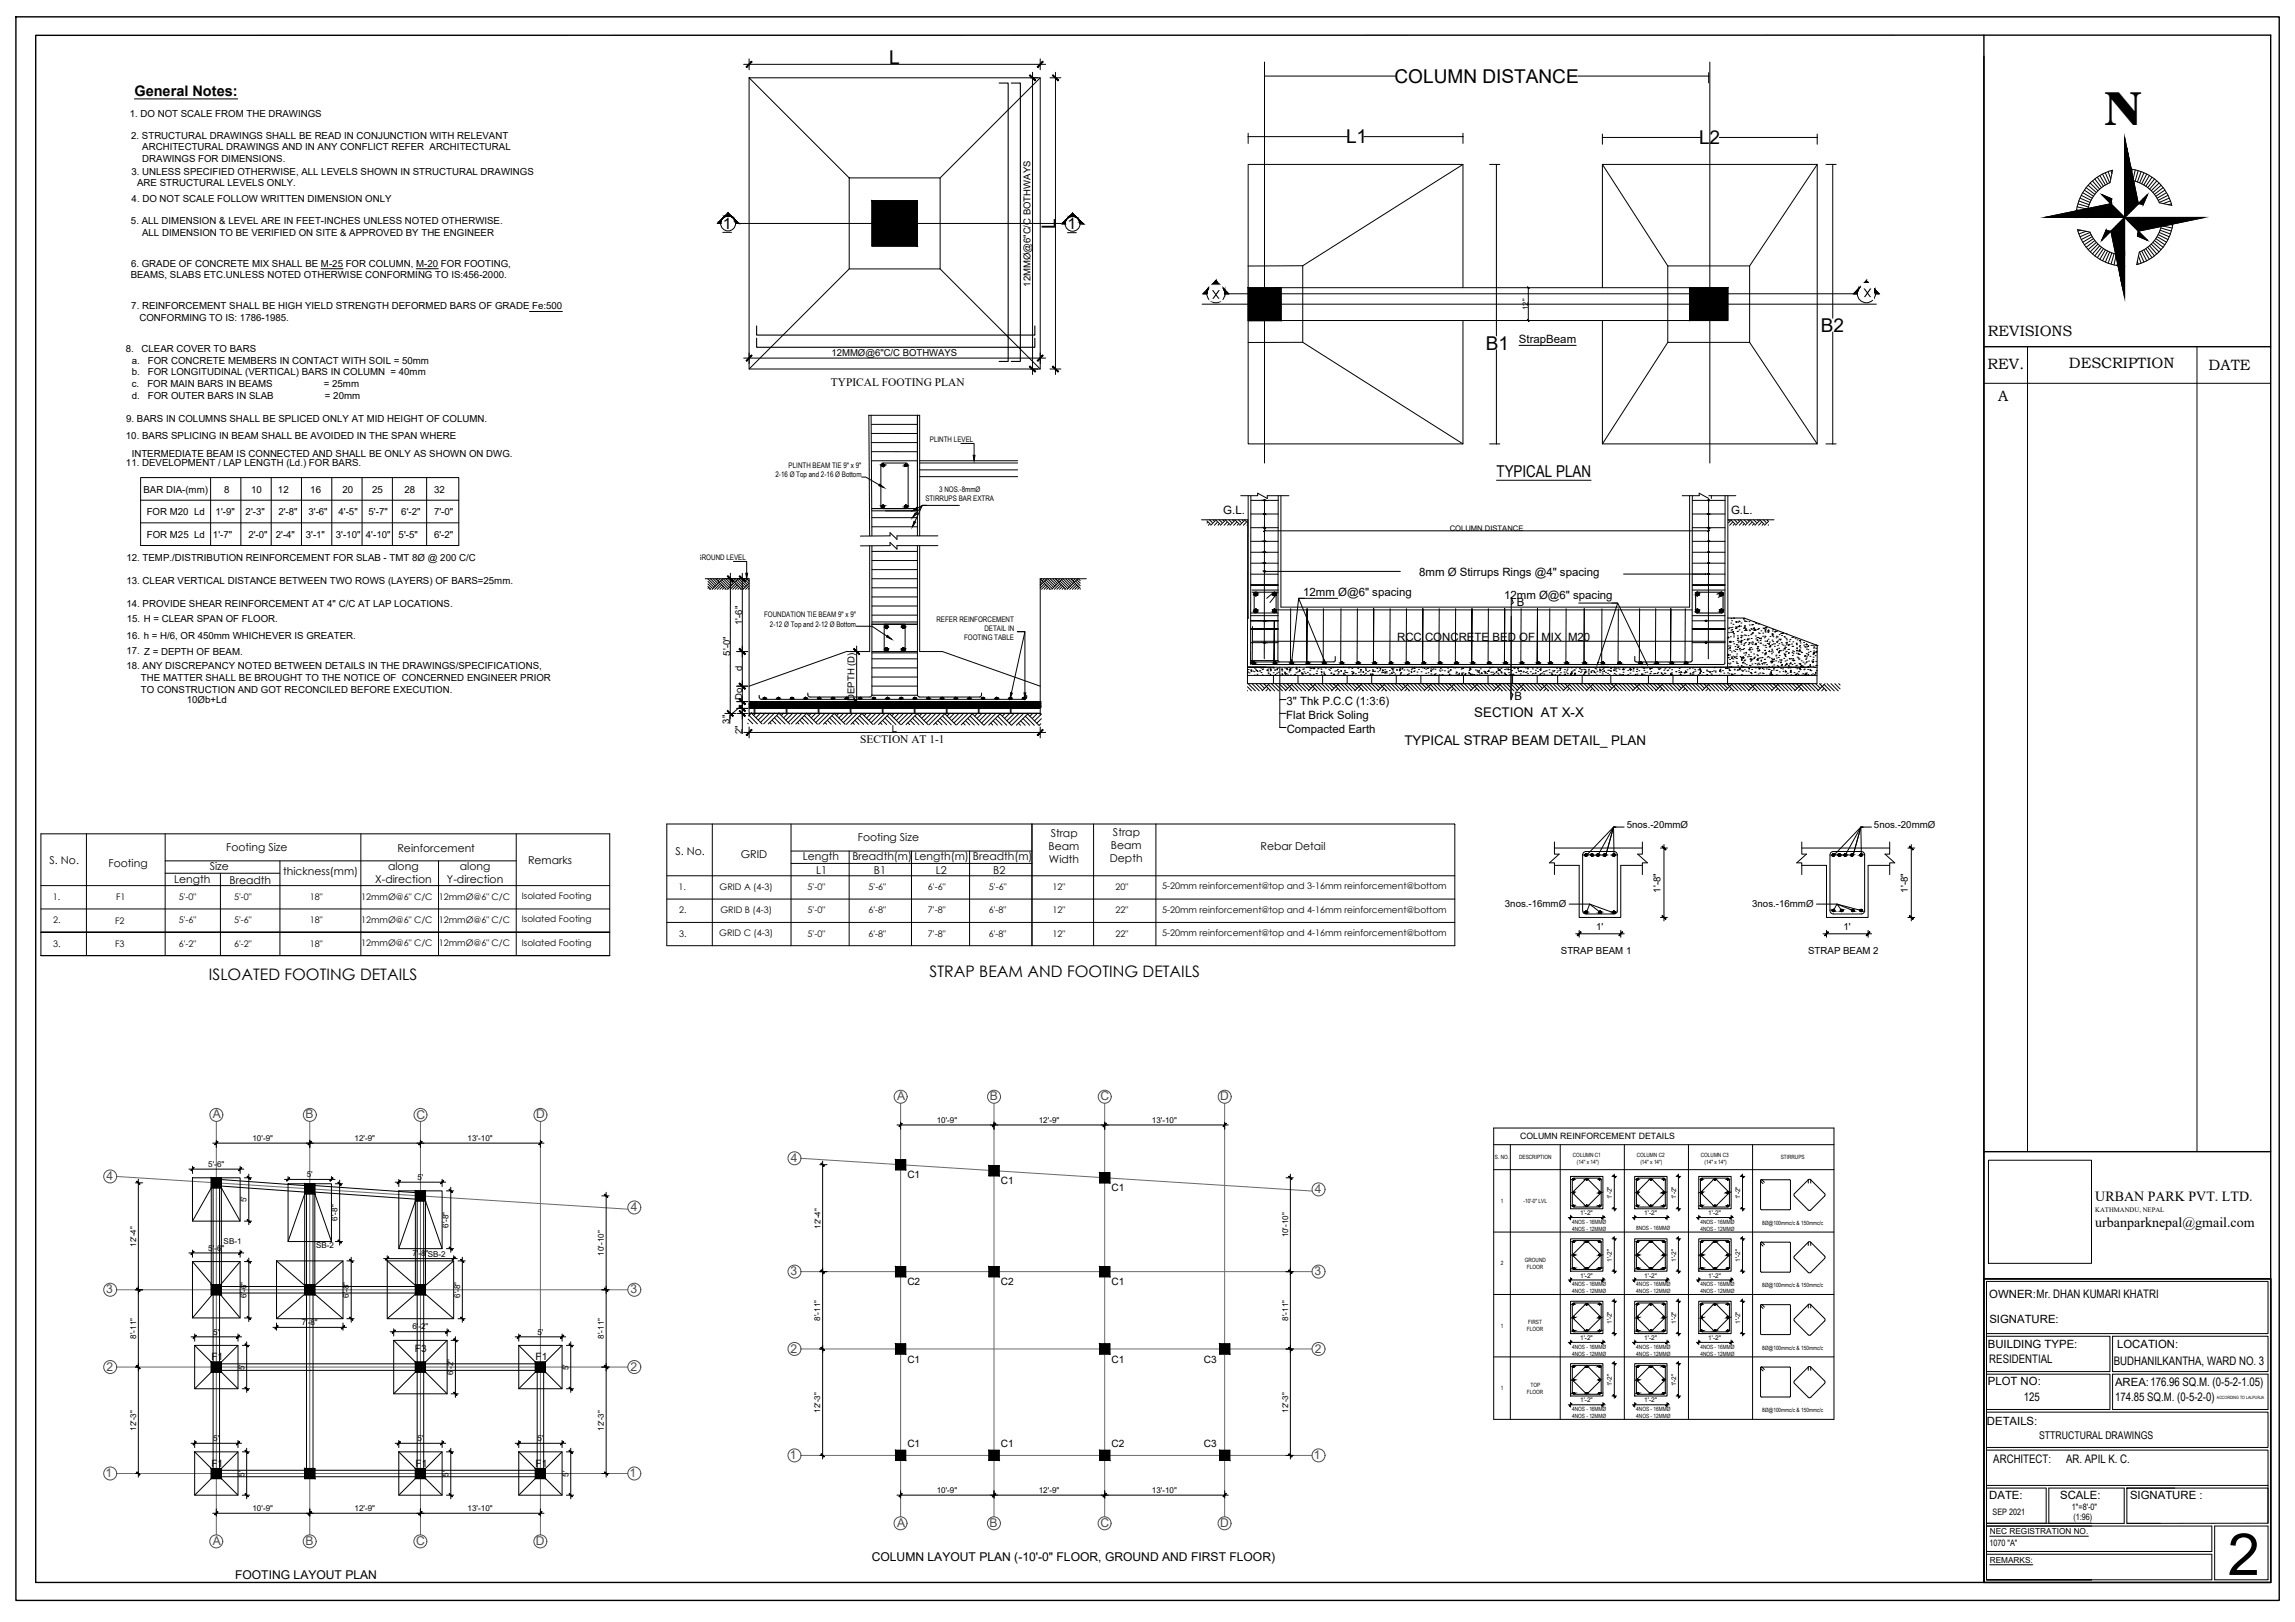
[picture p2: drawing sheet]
<svg xmlns="http://www.w3.org/2000/svg" width="841mm" height="594mm" viewBox="0 0 841 594" stroke-linecap="round" stroke-linejoin="round" font-family="sans-serif">
<defs><g id="words">
<text font-size="21.3" x="816.3" y="576.8">2</text>
<text font-size="17.8" x="771.2" y="45.9">N</text>
<g font-size="7">
<text x="325.8" y="23.5">L</text>
<text x="511" y="30.3">COLUMN DISTANCE</text>
<text x="493.3" y="52.5">L1</text>
<text x="622.6" y="52.8">L2</text>
<text x="386.8" y="83.9" transform="rotate(-90 386.8 83.9)">L</text>
<text x="667.3" y="121.6">B2</text>
<text x="544.5" y="128.1">B1</text>
</g>
<text font-size="6" x="548.4" y="174.7">TYPICAL PLAN</text>
<g font-size="5.8">
<text x="264.8" y="83.9">1</text>
<text x="391.2" y="84">1</text>
<text x="76.5" y="359">ISLOATED FOOTING DETAILS</text>
<text x="340.7" y="357.9">STRAP BEAM AND FOOTING DETAILS</text>
</g>
<g font-size="5.5">
<text x="728.5" y="123">REVISIONS</text>
<text x="728.3" y="135.2">REV.</text>
<text x="758.1" y="134.8">DESCRIPTION</text>
<text x="809.4" y="135.4">DATE</text>
<text x="732.3" y="146.7">A</text>
</g>
<text font-size="5.3" x="49.2" y="35.1">General Notes:</text>
<g font-size="5.1">
<text x="767.8" y="440">URBAN PARK PVT. LTD.</text>
<text x="767.8" y="449.3">urbanparknepal@gmail.com</text>
</g>
<g font-size="4.9">
<text x="444.1" y="106.3">X</text>
<text x="682.9" y="105.7">X</text>
<text x="540.2" y="262.7">SECTION AT X-X</text>
<text x="514.7" y="272.8">TYPICAL STRAP BEAM DETAIL_ PLAN</text>
</g>
<g font-size="4.4" fill="#4d4d4d">
<text x="328.8" y="403">A</text>
<text x="362.7" y="403">B</text>
<text x="403.3" y="403.1">C</text>
<text x="447.2" y="403">D</text>
<text x="78" y="409.6">A</text>
<text x="111.9" y="409.6">B</text>
<text x="152.6" y="409.7">C</text>
<text x="196.4" y="409.6">D</text>
<text x="289.8" y="425.5">4</text>
<text x="39.1" y="432.2">4</text>
<text x="481.9" y="436.9">4</text>
<text x="231.1" y="443.6">4</text>
<text x="289.7" y="467.1">3</text>
<text x="481.7" y="467.1">3</text>
<text x="38.9" y="473.7">3</text>
<text x="231" y="473.7">3</text>
<text x="289.7" y="495.4">2</text>
<text x="481.8" y="495.4">2</text>
<text x="39" y="502">2</text>
<text x="231.1" y="502">2</text>
<text x="289.4" y="534.4">1</text>
<text x="481.4" y="534.4">1</text>
<text x="38.6" y="541">1</text>
<text x="230.7" y="541">1</text>
<text x="328.7" y="559.2">A</text>
<text x="362.6" y="559.2">B</text>
<text x="403.3" y="559.3">C</text>
<text x="447.2" y="559.2">D</text>
<text x="78" y="565.9">A</text>
<text x="111.9" y="565.9">B</text>
<text x="152.6" y="565.9">C</text>
<text x="196.4" y="565.9">D</text>
</g>
<g font-size="4.4">
<text x="319.5" y="571.7">COLUMN LAYOUT PLAN (-10'-0&quot; FLOOR, GROUND AND FIRST FLOOR)</text>
<text x="86.2" y="578.3">FOOTING LAYOUT PLAN</text>
</g>
<g font-size="4.3">
<text x="729" y="499.3">RESIDENTIAL</text>
<text x="774.6" y="499.8">BUDHANILKANTHA, WARD NO. 3</text>
<text x="741.6" y="513">125</text>
<text x="775.1" y="513.2">174.85 SQ.M. (0-5-2-0)</text>
<text x="730.5" y="535.7">ARCHITECT:</text>
<text x="757.1" y="535.9">AR. APIL K. C.</text>
</g>
<g font-size="4.2">
<text x="556.6" y="125.6">StrapBeam</text>
<text x="304.5" y="141.2">TYPICAL FOOTING PLAN</text>
<text x="448.3" y="188.2">G.L.</text>
<text x="634.4" y="188.2">G.L.</text>
<text x="520.1" y="211.1">8mm Ø Stirrups Rings @4&quot; spacing</text>
<text x="477.6" y="218.5">12mm Ø@6&quot; spacing</text>
<text x="551.2" y="219.5">12mm Ø@6&quot; spacing</text>
<text x="555.9" y="222">B</text>
<text x="512" y="234.6">RCC CONCRETE BED OF MIX M20</text>
<text x="555" y="256.3">B</text>
<text x="471.4" y="263.3">Flat Brick Soling</text>
<text x="471.5" y="258.3">3&quot; Thk P.C.C (1:3:6)</text>
<text x="471.5" y="268.3">Compacted Earth</text>
<text x="315.3" y="272.1">SECTION AT 1-1</text>
<text x="729" y="475.3">OWNER:Mr. DHAN KUMARI KHATRI</text>
<text x="729" y="484.6">SIGNATURE:</text>
<text x="728.5" y="493.6">BUILDING TYPE:</text>
<text x="775.8" y="493.9">LOCATION:</text>
<text x="728.5" y="507.4">PLOT NO:</text>
<text x="775.1" y="507.6">AREA:176.96 SQ.M. (0-5-2-1.05)</text>
<text x="728.1" y="521.8">DETAILS:</text>
<text x="729" y="549">DATE:</text>
<text x="755" y="549">SCALE:</text>
<text x="780.6" y="549">SIGNATURE :</text>
</g>
<g font-size="4">
<text x="82.9" y="311.6">Footing Size</text>
<text x="314.4" y="308">Footing Size</text>
<text x="384.2" y="311.2">Beam</text>
<text x="385" y="306.4">Strap</text>
<text x="407.1" y="310.8">Beam</text>
<text x="407.9" y="306.1">Strap</text>
<text x="461.9" y="311.2">Rebar Detail</text>
<text x="18.2" y="316.6">S. No.</text>
<text x="39.8" y="317.6">Footing</text>
<text x="145.6" y="312">Reinforcement</text>
<text x="193.5" y="316.6">Remarks</text>
<text x="247.5" y="313">S. No.</text>
<text x="271.5" y="314.4">GRID</text>
<text x="294.2" y="315.1">Length</text>
<text x="312.4" y="315.2">Breadth(m)</text>
<text x="335.2" y="315.2">Length(m)</text>
<text x="356.5" y="315.2">Breadth(m)</text>
<text x="384.4" y="316">Width</text>
<text x="406.7" y="315.6">Depth</text>
<text x="63.8" y="323.2">Length</text>
<text x="76.8" y="318.8">Size</text>
<text x="84.1" y="323.6">Breadth</text>
<text x="103.7" y="320.7">thickness(mm)</text>
<text x="137.5" y="323.4">X-direction</text>
<text x="142.2" y="318.6">along</text>
<text x="163.8" y="323.4">Y-direction</text>
<text x="168.5" y="318.6">along</text>
<text x="299.1" y="320">L1</text>
<text x="320.2" y="320">B1</text>
<text x="342.9" y="320.1">L2</text>
<text x="364" y="320.1">B2</text>
</g>
<text font-size="3.9" x="747.2" y="526.9">STTRUCTURAL DRAWINGS</text>
<g font-size="3.7">
<text x="332.5" y="431.6">C1</text>
<text x="366.8" y="433.8">C1</text>
<text x="407.3" y="436.4">C1</text>
<text x="332.5" y="470.8">C2</text>
<text x="366.8" y="470.8">C2</text>
<text x="407.3" y="470.8">C1</text>
<text x="152.1" y="495.2">F3</text>
<text x="77.5" y="498.3">F1</text>
<text x="196.2" y="498.3">F1</text>
<text x="332.5" y="499.1">C1</text>
<text x="407.3" y="499.1">C1</text>
<text x="441.1" y="499.1">C3</text>
<text x="332.5" y="529.8">C1</text>
<text x="366.8" y="529.8">C1</text>
<text x="407.3" y="529.8">C2</text>
<text x="441.1" y="529.8">C3</text>
<text x="77.5" y="537.3">F1</text>
<text x="152.3" y="537.3">F1</text>
<text x="196.2" y="537.3">F1</text>
</g>
<g font-size="3.5">
<text x="47.5" y="42.9">1. DO NOT SCALE FROM THE DRAWINGS</text>
<text x="48.1" y="50.7">2. STRUCTURAL DRAWINGS SHALL BE READ IN CONJUNCTION WITH RELEVANT</text>
<text x="52.1" y="55">ARCHITECTURAL DRAWINGS AND IN ANY CONFLICT REFER ARCHITECTURAL</text>
<text x="52.1" y="59.3">DRAWINGS FOR DIMENSIONS.</text>
<text x="48.1" y="64.2">3. UNLESS SPECIFIED OTHERWISE, ALL LEVELS SHOWN IN STRUCTURAL DRAWINGS</text>
<text x="50.3" y="68.1">ARE STRUCTURAL LEVELS ONLY.</text>
<text x="48.2" y="74.2">4. DO NOT SCALE FOLLOW WRITTEN DIMENSION ONLY</text>
<text x="48" y="82">5. ALL DIMENSION &amp; LEVEL ARE IN FEET-INCHES UNLESS NOTED OTHERWISE.</text>
<text x="52.1" y="86.3">ALL DIMENSION TO BE VERIFIED ON SITE &amp; APPROVED BY THE ENGINEER</text>
<text x="47.9" y="101.9">BEAMS, SLABS ETC.UNLESS NOTED OTHERWISE CONFORMING TO IS:456-2000.</text>
<text x="48" y="97.7">6. GRADE OF CONCRETE MIX SHALL BE M-25 FOR COLUMN, M-20 FOR FOOTING,</text>
<text x="377.6" y="105" transform="rotate(-90 377.6 105)">12MMØ@6&quot;C/C BOTHWAYS</text>
<text x="48.1" y="113.3">7. REINFORCEMENT SHALL BE HIGH YIELD STRENGTH DEFORMED BARS OF GRADE Fe:500</text>
<text x="51.1" y="117.6">CONFORMING TO IS: 1786-1985.</text>
<text x="46.2" y="128.9">8.</text>
<text x="51.9" y="128.9">CLEAR COVER TO BARS</text>
<text x="304.7" y="130.4">12MMØ@6&quot;C/C BOTHWAYS</text>
<text x="48.3" y="133.2">a.</text>
<text x="48.3" y="137.5">b.</text>
<text x="54.2" y="133.2">FOR CONCRETE MEMBERS IN CONTACT WITH SOIL = 50mm</text>
<text x="54.2" y="137.5">FOR LONGITUDINAL (VERTICAL) BARS IN COLUMN = 40mm</text>
<text x="48.3" y="141.8">c.</text>
<text x="54" y="141.8">FOR MAIN BARS IN BEAMS</text>
<text x="118.7" y="141.8">= 25mm</text>
<text x="48.3" y="146">d.</text>
<text x="54.2" y="146">FOR OUTER BARS IN SLAB</text>
<text x="119.1" y="146">= 20mm</text>
<text x="46.3" y="154.6">9. BARS IN COLUMNS SHALL BE SPLICED ONLY AT MID HEIGHT OF COLUMN.</text>
<text x="46.2" y="160.7">10. BARS SPLICING IN BEAM SHALL BE AVOIDED IN THE SPAN WHERE</text>
<text x="48.3" y="167.4">INTERMEDIATE BEAM IS CONNECTED AND SHALL BE ONLY AS SHOWN ON DWG.</text>
<text x="46.2" y="170.6">11. DEVELOPMENT / LAP LENGTH (Ld.) FOR BARS.</text>
<text x="52.6" y="180.5">BAR DIA-(mm)</text>
<text x="82.1" y="180.5">8</text>
<text x="92" y="180.5">10</text>
<text x="101.9" y="180.5">12</text>
<text x="113.7" y="180.5">16</text>
<text x="125.5" y="180.5">20</text>
<text x="136.4" y="180.5">25</text>
<text x="148.2" y="180.5">28</text>
<text x="159.1" y="180.5">32</text>
<text x="53.8" y="188.5">FOR M20 Ld</text>
<text x="79" y="188.5">1'-9&quot;</text>
<text x="90" y="188.5">2'-3&quot;</text>
<text x="102" y="188.5">2'-8&quot;</text>
<text x="113" y="188.5">3'-6&quot;</text>
<text x="124" y="188.5">4'-5&quot;</text>
<text x="135.1" y="188.5">5'-7&quot;</text>
<text x="147.1" y="188.5">6'-2&quot;</text>
<text x="159.1" y="188.5">7'-0&quot;</text>
<text x="53.8" y="197">FOR M25 Ld</text>
<text x="78" y="197">1'-7&quot;</text>
<text x="91" y="197">2'-0&quot;</text>
<text x="101.1" y="197">2'-4&quot;</text>
<text x="112.1" y="197">3'-1&quot;</text>
<text x="123.1" y="197">3'-10&quot; 4'-10&quot;</text>
<text x="146.1" y="197">5'-5&quot;</text>
<text x="159.1" y="197">6'-2&quot;</text>
<text x="46.3" y="205.4">12. TEMP./DISTRIBUTION REINFORCEMENT FOR SLAB - TMT 8Ø @ 200 C/C</text>
<text x="46.4" y="213.9">13. CLEAR VERTICAL DISTANCE BETWEEN TWO ROWS (LAYERS) OF BARS=25mm.</text>
<text x="46.4" y="222.4">14. PROVIDE SHEAR REINFORCEMENT AT 4&quot; C/C AT LAP LOCATIONS.</text>
<text x="46.4" y="227.9">15. H = CLEAR SPAN OF FLOOR.</text>
<text x="272" y="228.9" transform="rotate(-90 272 228.9)">1'-6&quot;</text>
<text x="46.3" y="239.7">17. Z = DEPTH OF BEAM.</text>
<text x="46.4" y="234.1">16. h = H/6, OR 450mm WHICHEVER IS GREATER.</text>
<text x="46.3" y="245.1">18. ANY DISCREPANCY NOTED BETWEEN DETAILS IN THE DRAWINGS/SPECIFICATIONS,</text>
<text x="267.6" y="240.1" transform="rotate(-90 267.6 240.1)">5'-0&quot;</text>
<text x="272" y="245.9" transform="rotate(-90 272 245.9)">d</text>
<text x="51.7" y="249.4">THE MATTER SHALL BE BROUGHT TO THE NOTICE OF CONCERNED ENGINEER PRIOR</text>
<text x="51.7" y="253.6">TO CONSTRUCTION AND GOT RECONCILED BEFORE EXECUTION.</text>
<text x="68.5" y="257.5">10Øb+Ld</text>
<text x="272" y="256.4" transform="rotate(-90 272 256.4)">Do</text>
<text x="313.2" y="256.7" transform="rotate(-90 313.2 256.7)">DEPTH (D)</text>
<text x="267.4" y="265.1" transform="rotate(-90 267.4 265.1)">3&quot;</text>
<text x="272" y="268.8" transform="rotate(-90 272 268.8)">2&quot;</text>
<text x="326.8" y="268.3">L</text>
<text x="596.1" y="303.2">5nos.-20mmØ</text>
<text x="686.7" y="303.2">5nos.-20mmØ</text>
<text x="608.5" y="327" transform="rotate(-90 608.5 327)">1'-8&quot;</text>
<text x="699.1" y="327" transform="rotate(-90 699.1 327)">1'-8&quot;</text>
<text x="551.5" y="332.3">3nos.-16mmØ</text>
<text x="642.1" y="332.3">3nos.-16mmØ</text>
<text x="584.9" y="340.7">1'</text>
<text x="675.5" y="340.7">1'</text>
<text x="572" y="349.4">STRAP BEAM 1</text>
<text x="662.6" y="349.4">STRAP BEAM 2</text>
</g>
<g font-size="3.3">
<text x="19.3" y="329.6">1.</text>
<text x="42.5" y="329.7">F1</text>
<text x="65.5" y="329.6">5'-0&quot;</text>
<text x="85.8" y="329.6">5'-0&quot;</text>
<text x="113.5" y="329.6">18&quot;</text>
<text x="132.4" y="329.5">12mmØ@6&quot; C/C</text>
<text x="160.8" y="329.5">12mmØ@6&quot; C/C</text>
<text x="191.2" y="329.3">Isolated Footing</text>
<text x="248.7" y="326">1.</text>
<text x="263.7" y="325.8">GRID A (4-3)</text>
<text x="296" y="326">5'-0&quot;</text>
<text x="318.3" y="326">5'-6&quot;</text>
<text x="340" y="326">6'-6&quot;</text>
<text x="362.4" y="326">5'-6&quot;</text>
<text x="385.7" y="326">12&quot;</text>
<text x="408.8" y="326">20&quot;</text>
<text x="425.9" y="325.7">5-20mm reinforcement@top and 3-16mm reinforcement@bottom</text>
<text x="248.9" y="334.6">2.</text>
<text x="264" y="334.4">GRID B (4-3)</text>
<text x="296" y="334.5">5'-0&quot;</text>
<text x="318.2" y="334.5">6'-8&quot;</text>
<text x="340" y="334.5">7'-8&quot;</text>
<text x="362.4" y="334.5">6'-8&quot;</text>
<text x="385.7" y="334.6">12&quot;</text>
<text x="408.8" y="334.6">22&quot;</text>
<text x="425.9" y="334.2">5-20mm reinforcement@top and 4-16mm reinforcement@bottom</text>
<text x="19.5" y="338.2">2.</text>
<text x="42.2" y="338.3">F2</text>
<text x="65.5" y="338.1">5'-6&quot;</text>
<text x="85.8" y="338.1">5'-6&quot;</text>
<text x="113.5" y="338.2">18&quot;</text>
<text x="132.4" y="338.1">12mmØ@6&quot; C/C</text>
<text x="160.8" y="338.1">12mmØ@6&quot; C/C</text>
<text x="191.2" y="337.9">Isolated Footing</text>
<text x="19.5" y="346.7">3.</text>
<text x="42.2" y="346.8">F3</text>
<text x="65.5" y="346.7">6'-2&quot;</text>
<text x="85.8" y="346.7">6'-2&quot;</text>
<text x="113.5" y="346.7">18&quot;</text>
<text x="132.4" y="346.6">12mmØ@6&quot; C/C</text>
<text x="160.8" y="346.6">12mmØ@6&quot; C/C</text>
<text x="191.2" y="346.4">Isolated Footing</text>
<text x="248.8" y="343.1">3.</text>
<text x="263.6" y="342.9">GRID C (4-3)</text>
<text x="296" y="343.1">5'-0&quot;</text>
<text x="318.2" y="343.1">6'-8&quot;</text>
<text x="340" y="343.1">7'-8&quot;</text>
<text x="362.4" y="343.1">6'-8&quot;</text>
<text x="385.7" y="343.1">12&quot;</text>
<text x="408.8" y="343.1">22&quot;</text>
<text x="425.9" y="342.8">5-20mm reinforcement@top and 4-16mm reinforcement@bottom</text>
</g>
<g font-size="3.2">
<text x="557.1" y="417.4">COLUMN REINFORCEMENT DETAILS</text>
<text x="730.2" y="555.1">SEP 2021</text>
<text x="759.3" y="552.9">1&quot;=8'-0&quot;</text>
<text x="759.8" y="556.6">(1:96)</text>
<text x="729" y="566.1">1070 &quot;A&quot;</text>
</g>
<g font-size="3">
<text x="343.3" y="411.2">10'-9&quot;</text>
<text x="380.7" y="411.2">12'-9&quot;</text>
<text x="422.1" y="411.2">13'-10&quot;</text>
<text x="92.5" y="417.8">10'-9&quot;</text>
<text x="129.9" y="417.8">12'-9&quot;</text>
<text x="171.4" y="417.8">13'-10&quot;</text>
<text x="76.3" y="427.4">5'-6&quot;</text>
<text x="112.4" y="431.2">5'</text>
<text x="153" y="432.2">5'</text>
<text x="90.3" y="440.4" transform="rotate(-90 90.3 440.4)">5'</text>
<text x="123.6" y="447.1" transform="rotate(-90 123.6 447.1)">6'-8&quot;</text>
<text x="164.3" y="449.7" transform="rotate(-90 164.3 449.7)">6'-8&quot;</text>
<text x="82" y="455.6">SB-1</text>
<text x="300.7" y="450" transform="rotate(-90 300.7 450)">12'-4&quot;</text>
<text x="472" y="453.2" transform="rotate(-90 472 453.2)">10'-10&quot;</text>
<text x="49.9" y="456.7" transform="rotate(-90 49.9 456.7)">12'-4&quot;</text>
<text x="76.3" y="458.1">5'-6&quot;</text>
<text x="115.8" y="457.2">SB-2</text>
<text x="151.1" y="460.1">7'-8&quot;SB-2</text>
<text x="221.3" y="459.9" transform="rotate(-90 221.3 459.9)">10'-10&quot;</text>
<text x="90.3" y="475.3" transform="rotate(-90 90.3 475.3)">6'-6&quot;</text>
<text x="127.9" y="475.3" transform="rotate(-90 127.9 475.3)">6'-8&quot;</text>
<text x="168.6" y="475.3" transform="rotate(-90 168.6 475.3)">6'-8&quot;</text>
<text x="110.6" y="485.3">7'-8&quot;</text>
<text x="300.6" y="483.7" transform="rotate(-90 300.6 483.7)">8'-11&quot;</text>
<text x="472" y="483.7" transform="rotate(-90 472 483.7)">8'-11&quot;</text>
<text x="49.9" y="490.3" transform="rotate(-90 49.9 490.3)">8'-11&quot;</text>
<text x="78.2" y="488.8">5'</text>
<text x="151.1" y="486.9">6'-2&quot;</text>
<text x="196.9" y="488.8">5'</text>
<text x="221.3" y="490.3" transform="rotate(-90 221.3 490.3)">8'-11&quot;</text>
<text x="89.6" y="501.8" transform="rotate(-90 89.6 501.8)">5'</text>
<text x="166.1" y="503.6" transform="rotate(-90 166.1 503.6)">6'-2&quot;</text>
<text x="208.3" y="501.8" transform="rotate(-90 208.3 501.8)">5'</text>
<text x="300.6" y="517.4" transform="rotate(-90 300.6 517.4)">12'-3&quot;</text>
<text x="472" y="517.4" transform="rotate(-90 472 517.4)">12'-3&quot;</text>
<text x="49.9" y="524.1" transform="rotate(-90 49.9 524.1)">12'-3&quot;</text>
<text x="78.2" y="527.8">5'</text>
<text x="153" y="527.8">5'</text>
<text x="196.9" y="527.8">5'</text>
<text x="221.3" y="524.1" transform="rotate(-90 221.3 524.1)">12'-3&quot;</text>
<text x="89.6" y="540.8" transform="rotate(-90 89.6 540.8)">5'</text>
<text x="164.3" y="540.8" transform="rotate(-90 164.3 540.8)">5'</text>
<text x="208.3" y="540.8" transform="rotate(-90 208.3 540.8)">5'</text>
<text x="343.3" y="546.8">10'-9&quot;</text>
<text x="380.7" y="546.8">12'-9&quot;</text>
<text x="422.1" y="546.8">13'-10&quot;</text>
<text x="92.5" y="553.4">10'-9&quot;</text>
<text x="129.9" y="553.4">12'-9&quot;</text>
<text x="171.4" y="553.4">13'-10&quot;</text>
<text x="729.2" y="562">NEC REGISTRATION NO.</text>
<text x="729.2" y="572.5">REMARKS:</text>
</g>
<g font-size="2.8">
<text x="560" y="113.5" transform="rotate(-90 560 113.5)">12&quot;</text>
<text x="340.8" y="162">PLINTH LEVEL</text>
<text x="289" y="171.4">PLINTH BEAM TIE 9&quot; x 9&quot;</text>
<text x="284.2" y="174.8">2-16 Ø Top and 2-16 Ø Bottom</text>
<text x="339.1" y="183.5">STIRRUPS BAR EXTRA</text>
<text x="344.2" y="180.2">3 NOS.-8mmØ</text>
<text x="531.3" y="194.4">COLUMN DISTANCE</text>
<text x="255.4" y="205.2">GROUND LEVEL</text>
<text x="280" y="226.1">FOUNDATION TIE BEAM 9&quot; x 9&quot;</text>
<text x="343.2" y="227.7">REFER REINFORCEMENT</text>
<text x="282.2" y="229.5">2-12 Ø Top and 2-12 Ø Bottom</text>
<text x="360.8" y="231">DETAIL IN</text>
<text x="353.3" y="234.4">FOOTING TABLE</text>
</g>
<text font-size="2.5" x="767.8" y="444">KATHMANDU, NEPAL</text>
<g font-size="2.4">
<text x="590.7" y="439.2" transform="rotate(-90 590.7 439.2)">1'-2&quot;</text>
<text x="614.2" y="439.2" transform="rotate(-90 614.2 439.2)">1'-2&quot;</text>
<text x="637.7" y="439.2" transform="rotate(-90 637.7 439.2)">1'-2&quot;</text>
<text x="579" y="445.1">1'-2&quot;</text>
<text x="602.5" y="445.1">1'-2&quot;</text>
<text x="626" y="445.1">1'-2&quot;</text>
<text x="579" y="468">1'-2&quot;</text>
<text x="590.7" y="462.1" transform="rotate(-90 590.7 462.1)">1'-2&quot;</text>
<text x="602.5" y="468">1'-2&quot;</text>
<text x="614.2" y="462.1" transform="rotate(-90 614.2 462.1)">1'-2&quot;</text>
<text x="626" y="468">1'-2&quot;</text>
<text x="637.7" y="462.1" transform="rotate(-90 637.7 462.1)">1'-2&quot;</text>
<text x="590.7" y="485" transform="rotate(-90 590.7 485)">1'-2&quot;</text>
<text x="614.2" y="485" transform="rotate(-90 614.2 485)">1'-2&quot;</text>
<text x="637.7" y="485" transform="rotate(-90 637.7 485)">1'-2&quot;</text>
<text x="579" y="490.8">1'-2&quot;</text>
<text x="602.5" y="490.8">1'-2&quot;</text>
<text x="626" y="490.8">1'-2&quot;</text>
<text x="590.7" y="507.8" transform="rotate(-90 590.7 507.8)">1'-2&quot;</text>
<text x="614.2" y="507.8" transform="rotate(-90 614.2 507.8)">1'-2&quot;</text>
<text x="579" y="513.7">1'-2&quot;</text>
<text x="602.5" y="513.7">1'-2&quot;</text>
</g>
<g font-size="2.1">
<text x="547.8" y="424.6">S. NO.</text>
<text x="556.7" y="424.6">DESCRIPTION</text>
<text x="576.4" y="423.7">COLUMN C1</text>
<text x="599.8" y="423.7">COLUMN C2</text>
<text x="623.3" y="423.7">COLUMN C3</text>
<text x="652.6" y="424.6">STIRRUPS</text>
<text x="577.9" y="426.2">(14&quot; x 14&quot;)</text>
<text x="601.1" y="426.2">(14&quot; x 14&quot;)</text>
<text x="624.6" y="426.2">(14&quot; x 14&quot;)</text>
<text x="550" y="440.6">1</text>
<text x="558.3" y="440.6">-10'-0&quot; LVL</text>
<text x="576.1" y="448.3">4NOS - 16MMØ</text>
<text x="623.1" y="448.3">4NOS - 16MMØ</text>
<text x="645.8" y="448.6">8Ø@100mmc/c &amp; 150mmc/c</text>
<text x="576.1" y="450.9">4NOS - 12MMØ</text>
<text x="599.6" y="450.5">8NOS - 16MMØ</text>
<text x="623.1" y="450.9">4NOS - 12MMØ</text>
<text x="550" y="463.5">2</text>
<text x="558.7" y="462.2">GROUND</text>
<text x="559.5" y="464.7">FLOOR</text>
<text x="576.1" y="471.1">4NOS - 16MMØ</text>
<text x="576.1" y="473.7">4NOS - 12MMØ</text>
<text x="599.6" y="471.1">4NOS - 16MMØ</text>
<text x="599.6" y="473.7">4NOS - 12MMØ</text>
<text x="623.1" y="471.1">4NOS - 16MMØ</text>
<text x="623.1" y="473.7">4NOS - 12MMØ</text>
<text x="645.8" y="471.5">8Ø@100mmc/c &amp; 150mmc/c</text>
<text x="560" y="485">FIRST</text>
<text x="550" y="486.3">1</text>
<text x="559.5" y="487.6">FLOOR</text>
<text x="576.1" y="494">4NOS - 16MMØ</text>
<text x="576.1" y="496.6">4NOS - 12MMØ</text>
<text x="599.6" y="494">4NOS - 16MMØ</text>
<text x="599.6" y="496.6">4NOS - 12MMØ</text>
<text x="623.1" y="494">4NOS - 16MMØ</text>
<text x="623.1" y="496.6">4NOS - 12MMØ</text>
<text x="645.8" y="494.4">8Ø@100mmc/c &amp; 150mmc/c</text>
<text x="550" y="509.2">1</text>
<text x="560.8" y="507.9">TOP</text>
<text x="559.5" y="510.5">FLOOR</text>
<text x="576.1" y="516.9">4NOS - 16MMØ</text>
<text x="576.1" y="519.5">4NOS - 12MMØ</text>
<text x="599.6" y="516.9">4NOS - 16MMØ</text>
<text x="599.6" y="519.5">4NOS - 12MMØ</text>
<text x="645.8" y="517.2">8Ø@100mmc/c &amp; 150mmc/c</text>
</g>
<text font-size="1.6" x="812.4" y="512.5">ACCORDING TO LALPURJA</text>
</g></defs>
<!-- layer: A-ANNO-GRID-LINE -->
<g fill="none" stroke="#696969" stroke-width=".37">
<path d="M79.3 410.7v151.5M113.5 410.7v151.5M154.1 410.7v151.5M198 410.7v151.5M330 404.1v151.4M364.3 404.1v151.4M404.8 404.1v151.4M448.8 404.1v151.4M42.8 430.9l187.3 12M293.5 424.3l187.3 11.9M42.8 472.4h187.3M293.5 465.8h187.3"/>
<path d="M293.5 494.1h187.3M42.8 500.7h187.3M42.8 539.7h187.3M293.5 533.1h187.3"/>
</g>
<!-- layer: COLUMN -->
<g fill="#000" stroke="#000" stroke-width=".37">
<path d="M621.9 216.9l.3 .1zM621.8 217h.4z"/>
<path d="M621.8 217h.5zM621.7 217h.6z"/>
<path d="M621.8 218.2h.4zM621.8 218.2h.3z"/>
<path d="M621.7 217l.7 .1zM621.6 217.1h.8z"/>
<path d="M621.7 218.1h.6zM621.7 218.1l.5 .1z"/>
<path d="M621.6 217.1l.9 .1zM621.6 217.1l.9 .1z"/>
<path d="M621.6 218.1h.8zM621.6 218.1h.7z"/>
<path d="M621.5 217.2h1zM621.5 217.2h1z"/>
<path d="M621.5 218h1zM621.5 218l.9 .1z"/>
<path d="M621.5 217.2l1.1 .1zM621.5 217.2l1.1 .1z"/>
<path d="M621.5 217.9h1zM621.5 217.9l1 .1z"/>
<path d="M621.4 217.3l1.2 .2zM621.4 217.3l1.2 .2z"/>
<path d="M621.4 217.8h1.2zM621.4 217.8l1.1 .1z"/>
<path d="M621.4 217.5l1.2 .1zM621.4 217.5l1.2 .1z"/>
<path d="M621.4 217.6l1.2 .1zM621.4 217.6l1.2 .1z"/>
<path d="M621.4 217.7h1.2zM621.4 217.7l1.2 .1z"/>
<path d="M630.8 216.9l.2 .1zM630.6 217h.4z"/>
<path d="M630.6 217h.5zM630.5 217h.6z"/>
<path d="M630.6 218.2h.4zM630.6 218.2h.3z"/>
<path d="M630.5 217l.7 .1zM630.4 217.1h.8z"/>
<path d="M630.5 218.1h.6zM630.5 218.1l.5 .1z"/>
<path d="M630.4 217.1l.9 .1zM630.4 217.1l.9 .1z"/>
<path d="M630.4 218.1h.8zM630.4 218.1h.7z"/>
<path d="M630.4 217.2h.9zM630.4 217.2h.9z"/>
<path d="M630.4 218h.9zM630.4 218l.8 .1z"/>
<path d="M630.3 217.2l1.1 .1zM630.3 217.2l1.1 .1z"/>
<path d="M630.3 217.9h1zM630.3 217.9l1 .1z"/>
<path d="M630.2 217.3l1.2 .2zM630.2 217.3l1.2 .2z"/>
<path d="M630.2 217.8h1.2zM630.2 217.8l1.1 .1z"/>
<path d="M630.2 217.5l1.2 .1zM630.2 217.5l1.2 .1z"/>
<path d="M630.2 217.6l1.2 .1zM630.2 217.6l1.2 .1z"/>
<path d="M630.2 217.7h1.2zM630.2 217.7l1.2 .1z"/>
<path d="M621.9 223.1h.3zM621.8 223.1h.4z"/>
<path d="M621.8 223.1l.5 .1zM621.7 223.2h.6z"/>
<path d="M621.8 224.4h.4zM621.8 224.4h.3z"/>
<path d="M621.7 223.2l.7 .1zM621.6 223.3h.8z"/>
<path d="M621.7 224.3h.6zM621.7 224.3l.5 .1z"/>
<path d="M621.6 223.3h.9zM621.6 223.3h.9z"/>
<path d="M621.6 224.2h.8zM621.6 224.2l.7 .1z"/>
<path d="M621.5 223.3l1 .1zM621.5 223.3l1 .1z"/>
<path d="M621.5 224.2h1zM621.5 224.2h.9z"/>
<path d="M621.5 223.4l1.1 .1zM621.5 223.4l1.1 .1z"/>
<path d="M621.5 224.1h1zM621.5 224.1l1 .1z"/>
<path d="M621.4 223.5l1.2 .1zM621.4 223.5l1.2 .1z"/>
<path d="M621.4 224h1.2zM621.4 224l1.1 .1z"/>
<path d="M621.4 223.6l1.2 .2zM621.4 223.6l1.2 .2z"/>
<path d="M621.4 223.8l1.2 .1zM621.4 223.8l1.2 .1z"/>
<path d="M621.4 223.9h1.2zM621.4 223.9l1.2 .1z"/>
<path d="M630.8 223.1h.2zM630.6 223.1h.4z"/>
<path d="M630.6 223.1l.5 .1zM630.5 223.2h.6z"/>
<path d="M630.6 224.4h.4zM630.6 224.4h.3z"/>
<path d="M630.5 223.2l.7 .1zM630.4 223.3h.8z"/>
<path d="M630.5 224.3h.6zM630.5 224.3l.5 .1z"/>
<path d="M630.4 223.3h.9zM630.4 223.3h.9z"/>
<path d="M630.4 224.2h.8zM630.4 224.2l.7 .1z"/>
<path d="M630.4 223.3l.9 .1zM630.4 223.3l.9 .1z"/>
<path d="M630.4 224.2h.9zM630.4 224.2h.8z"/>
<path d="M630.3 223.4l1.1 .1zM630.3 223.4l1.1 .1z"/>
<path d="M630.3 224.1h1zM630.3 224.1l1 .1z"/>
<path d="M630.2 223.5l1.2 .1zM630.2 223.5l1.2 .1z"/>
<path d="M630.2 224h1.2zM630.2 224l1.1 .1z"/>
<path d="M630.2 223.6l1.2 .2zM630.2 223.6l1.2 .2z"/>
<path d="M630.2 223.8l1.2 .1zM630.2 223.8l1.2 .1z"/>
<path d="M630.2 223.9h1.2zM630.2 223.9l1.2 .1z"/>
<path d="M77.4 431.4l3.7 3.7v-3.7zM77.4 431.4l3.7 3.7h-3.7z"/>
<path d="M111.7 433.6l3.7 3.7v-3.7zM111.7 433.6l3.7 3.7h-3.7z"/>
<path d="M152.2 436.2l3.7 3.7v-3.7zM152.2 436.2l3.7 3.7h-3.7z"/>
<path d="M328.2 424.7l3.7 3.7v-3.7zM328.2 424.7l3.7 3.7h-3.7z"/>
<path d="M362.4 426.9l3.7 3.7v-3.7zM362.4 426.9l3.7 3.7h-3.7z"/>
<path d="M403 429.5l3.7 3.7v-3.7zM403 429.5l3.7 3.7h-3.7z"/>
<path d="M77.4 470.5l3.7 3.7v-3.7zM77.4 470.5l3.7 3.7h-3.7z"/>
<path d="M111.7 470.5l3.7 3.7v-3.7zM111.7 470.5l3.7 3.7h-3.7z"/>
<path d="M152.2 470.5l3.7 3.7v-3.7zM152.2 470.5l3.7 3.7h-3.7z"/>
<path d="M328.2 463.9l3.7 3.7v-3.7zM328.2 463.9l3.7 3.7h-3.7z"/>
<path d="M362.4 463.9l3.7 3.7v-3.7zM362.4 463.9l3.7 3.7h-3.7z"/>
<path d="M403 463.9l3.7 3.7v-3.7zM403 463.9l3.7 3.7h-3.7z"/>
<path d="M77.4 498.9l3.7 3.7v-3.7zM77.4 498.9l3.7 3.7h-3.7z"/>
<path d="M152.2 498.9l3.7 3.7v-3.7zM152.2 498.9l3.7 3.7h-3.7z"/>
<path d="M196.2 498.9l3.7 3.7v-3.7zM196.2 498.9l3.7 3.7h-3.7z"/>
<path d="M328.2 492.2l3.7 3.7v-3.7zM328.2 492.2l3.7 3.7h-3.7z"/>
<path d="M403 492.2l3.7 3.7v-3.7zM403 492.2l3.7 3.7h-3.7z"/>
<path d="M446.9 492.2l3.7 3.7v-3.7zM446.9 492.2l3.7 3.7h-3.7z"/>
<path d="M77.4 537.9l3.7 3.7v-3.7zM77.4 537.9l3.7 3.7h-3.7z"/>
<path d="M111.7 537.9l3.7 3.7v-3.7zM111.7 537.9l3.7 3.7h-3.7z"/>
<path d="M152.2 537.9l3.7 3.7v-3.7zM152.2 537.9l3.7 3.7h-3.7z"/>
<path d="M196.2 537.9l3.7 3.7v-3.7zM196.2 537.9l3.7 3.7h-3.7z"/>
<path d="M328.2 531.2l3.7 3.7v-3.7zM328.2 531.2l3.7 3.7h-3.7z"/>
<path d="M362.4 531.2l3.7 3.7v-3.7zM362.4 531.2l3.7 3.7h-3.7z"/>
<path d="M403 531.2l3.7 3.7v-3.7zM403 531.2l3.7 3.7h-3.7z"/>
<path d="M446.9 531.2l3.7 3.7v-3.7zM446.9 531.2l3.7 3.7h-3.7z"/>
</g>
<g fill="none" stroke="#000" stroke-width=".4">
<path d="M621.4 217.4v6.6M621.4 217.4l.5-.5h9l.5 .5v6.6l-.2 .5h-9.3l-.5-.5M630.4 217.1l-1.2 .5M631 218.2l-1.3 .6M580.6 222.9l-.1 20.5M77.4 431.4l3.7 3.7M81.1 431.4l-3.7 3.7v-3.7h3.7v3.7h-3.7M111.7 433.6l3.7 3.7M115.4 433.6l-3.7 3.7v-3.7h3.7v3.7h-3.7M152.2 436.2l3.7 3.7M155.9 436.2l-3.7 3.7v-3.7h3.7v3.7h-3.7M328.2 424.7l3.7 3.7"/>
<path d="M331.9 424.7l-3.7 3.7v-3.7h3.7v3.7h-3.7M362.4 426.9l3.7 3.7M366.1 426.9l-3.7 3.7v-3.7h3.7v3.7h-3.7M403 429.5l3.7 3.7M406.7 429.5l-3.7 3.7v-3.7h3.7v3.7h-3.7M77.4 470.5l3.7 3.7M81.1 470.5l-3.7 3.7v-3.7h3.7v3.7h-3.7M111.7 470.5l3.7 3.7M115.4 470.5l-3.7 3.7v-3.7h3.7v3.7h-3.7M152.2 470.5l3.7 3.7M155.9 470.5l-3.7 3.7v-3.7h3.7v3.7h-3.7M328.2 463.9l3.7 3.7"/>
<path d="M331.9 463.9l-3.7 3.7v-3.7h3.7v3.7h-3.7M362.4 463.9l3.7 3.7M366.1 463.9l-3.7 3.7v-3.7h3.7v3.7h-3.7M403 463.9l3.7 3.7M406.7 463.9l-3.7 3.7v-3.7h3.7v3.7h-3.7M77.4 498.9l3.7 3.7M81.1 498.9l-3.7 3.7v-3.7h3.7v3.7h-3.7M152.2 498.9l3.7 3.7M155.9 498.9l-3.7 3.7v-3.7h3.7v3.7h-3.7M196.2 498.9l3.7 3.7M199.9 498.9l-3.7 3.7v-3.7h3.7v3.7h-3.7M328.2 492.2l3.7 3.7"/>
<path d="M331.9 492.2l-3.7 3.7v-3.7h3.7v3.7h-3.7M403 492.2l3.7 3.7M406.7 492.2l-3.7 3.7v-3.7h3.7v3.7h-3.7M446.9 492.2l3.7 3.7M450.6 492.2l-3.7 3.7v-3.7h3.7v3.7h-3.7M77.4 537.9l3.7 3.7M81.1 537.9l-3.7 3.7v-3.7h3.7v3.7h-3.7M111.7 537.9l3.7 3.7M115.4 537.9l-3.7 3.7v-3.7h3.7v3.7h-3.7M152.2 537.9l3.7 3.7M155.9 537.9l-3.7 3.7v-3.7h3.7v3.7h-3.7M196.2 537.9l3.7 3.7"/>
<path d="M199.9 537.9l-3.7 3.7v-3.7h3.7v3.7h-3.7M328.2 531.2l3.7 3.7M331.9 531.2l-3.7 3.7v-3.7h3.7v3.7h-3.7M362.4 531.2l3.7 3.7M366.1 531.2l-3.7 3.7v-3.7h3.7v3.7h-3.7M403 531.2l3.7 3.7M406.7 531.2l-3.7 3.7v-3.7h3.7v3.7h-3.7M446.9 531.2l3.7 3.7M450.6 531.2l-3.7 3.7v-3.7h3.7v3.7h-3.7"/>
<circle cx="622" cy="217.5" r=".62"/>
<circle cx="630.8" cy="217.5" r=".62"/>
<circle cx="622" cy="223.7" r=".62"/>
<circle cx="630.8" cy="223.7" r=".62"/>
</g>
<!-- layer: A-ANNO-GRID -->
<g fill="none" stroke="#4d4d4d" stroke-width=".37">
<circle cx="79.3" cy="408.3" r="2.38"/>
<circle cx="113.5" cy="408.3" r="2.38"/>
<circle cx="154.1" cy="408.3" r="2.38"/>
<circle cx="198.1" cy="408.3" r="2.38"/>
<circle cx="330" cy="401.7" r="2.38"/>
<circle cx="364.3" cy="401.7" r="2.38"/>
<circle cx="404.8" cy="401.7" r="2.38"/>
<circle cx="448.8" cy="401.7" r="2.38"/>
<circle cx="40.4" cy="430.9" r="2.38"/>
<circle cx="291.1" cy="424.2" r="2.38"/>
<circle cx="483.2" cy="435.6" r="2.38"/>
<circle cx="232.4" cy="442.3" r="2.38"/>
<circle cx="40.4" cy="472.4" r="2.38"/>
<circle cx="232.4" cy="472.4" r="2.38"/>
<circle cx="291.1" cy="465.7" r="2.38"/>
<circle cx="483.2" cy="465.7" r="2.38"/>
<circle cx="291.1" cy="494.1" r="2.38"/>
<circle cx="483.2" cy="494.1" r="2.38"/>
<circle cx="40.4" cy="500.7" r="2.38"/>
<circle cx="232.4" cy="500.7" r="2.38"/>
<circle cx="40.4" cy="539.7" r="2.38"/>
<circle cx="232.4" cy="539.7" r="2.38"/>
<circle cx="291.1" cy="533.1" r="2.38"/>
<circle cx="483.2" cy="533.1" r="2.38"/>
<circle cx="330" cy="557.9" r="2.38"/>
<circle cx="364.2" cy="557.9" r="2.38"/>
<circle cx="404.8" cy="557.9" r="2.38"/>
<circle cx="448.8" cy="557.9" r="2.38"/>
<circle cx="79.2" cy="564.6" r="2.38"/>
<circle cx="113.5" cy="564.6" r="2.38"/>
<circle cx="154" cy="564.6" r="2.38"/>
<circle cx="198" cy="564.6" r="2.38"/>
</g>
<!-- layer: Dim -->
<g fill="none" stroke="#000" stroke-width=".37">
<path d="M569.6 308.4v4.5l1.8-.1-3.6 3.2h1.8v4.3M601.9 308.4v4.5l-1.8-.1 3.6 3.2h-1.8v4.3M660.3 308.4v4.5l1.7-.1-3.6 3.2h1.9v4.3M692.5 308.4v4.5l-1.7-.1 3.5 3.2h-1.8v4.3M77.9 418.7h121.5M79.3 417.6v2.7M113.5 417.6v2.7M154.1 417.6v2.7M198 417.6v2.7M328.7 412h121.4M330 411v2.6M364.3 411v2.6"/>
<path d="M404.8 411v2.6M448.8 411v2.6M49.6 433.2h2.7M50.7 431.9v109.1M220.5 438h2.7M222.1 436.7v104.3M300.4 426.6h2.7M301.5 425.3v109.1M471.3 431.4h2.6M472.9 430.1v104.3M728.7 424.9h37.8v37.8h-37.8zM49.6 472.4h2.7"/>
<path d="M220.5 472.4h2.7M300.4 465.8h2.7M471.3 465.8h2.6M728 469.3v109.3M300.4 494.1h1.1M471.3 494.1h2.6M49.6 500.7h1.1M220.5 500.7h2.7M49.6 539.7h1.1M220.5 539.7h2.7M300.4 533.1h1.1M471.3 533.1h2.6"/>
<path d="M77.9 554.3h121.5M79.3 552.7v2.6M113.5 552.7v2.6M154.1 552.7v2.6M198 552.7v2.6M328.7 547.6h121.4M330 546v2.7M364.3 546v2.7M404.8 546v2.7M448.8 546v2.7M810.5 558.9v9.3M811.6 558.9v19.7"/>
<path d="M831.1 558.9l-.1 19.7M831.1 544.1v13.8M810.5 569.3v9.3"/>
</g>
<!-- layer: A-DIMS-INTR -->
<g fill="#000" stroke="#000" stroke-width=".37">
<path d="M79.7 418.1l-.9 1.2zM79.7 418.1l-1 1z"/>
<path d="M112.9 419.1l1.1-1zM114 418.1l-1 1.2z"/>
<path d="M114 418.1l-1 1.2zM114 418.1l-1 1.2z"/>
<path d="M153.5 419.1l1-1zM154.5 418.1l-.9 1.2z"/>
<path d="M154.5 418.1l-.9 1.2zM154.5 418.1l-.9 1.2z"/>
<path d="M197.4 419.1l1.1-1zM198.5 418.1l-.9 1.2z"/>
<path d="M330.5 411.4l-.9 1.2zM330.5 411.4l-.9 1.2z"/>
<path d="M363.7 412.5l1.1-1.1zM364.8 411.4l-1 1.2z"/>
<path d="M364.8 411.4l-1 1.2zM364.8 411.4l-1 1.2z"/>
<path d="M404.2 412.5l1.1-1.1zM405.3 411.4l-.9 1.2z"/>
<path d="M405.3 411.4l-.9 1.2zM405.3 411.4l-.9 1.2z"/>
<path d="M448.2 412.5l1.1-1.1zM449.3 411.4l-1 1.2z"/>
<path d="M50.1 432.8l1.1 1zM50.2 432.6l1.1 1.1z"/>
<path d="M221.5 437.5l1.2 1zM221.6 437.4l1.1 1.1z"/>
<path d="M300.9 426.1l1.1 1zM300.9 426.1l1.1 1z"/>
<path d="M472.3 430.9l1.2 .9zM472.3 430.9l1.2 .9z"/>
<path d="M50.2 471.8l1.1 1.1zM50.1 471.9l1.2 1z"/>
<path d="M50.1 471.9l1.2 1zM50.1 471.9l1.2 1z"/>
<path d="M221.6 471.8l1.1 1.1zM221.5 471.9l1.2 1z"/>
<path d="M221.5 471.9l1.2 1zM221.6 471.8l1.1 1.1z"/>
<path d="M301 465.2l1 1zM300.9 465.3l1 1.1z"/>
<path d="M300.9 465.3l1 1.1zM301 465.2l1 1z"/>
<path d="M472.4 465.2l1.1 1zM472.3 465.3l1.2 .9z"/>
<path d="M472.3 465.3l1.2 .9zM472.3 465.3l1.2 .9z"/>
<path d="M301 493.5l1 1zM300.9 493.6l1.1 .9z"/>
<path d="M300.9 493.6l1.1 .9zM300.9 493.6l1.1 .9z"/>
<path d="M472.3 493.6l1.2 .9zM472.3 493.6l1.2 .9z"/>
<path d="M472.3 493.6l1.2 .9zM472.3 493.6l1.2 .9z"/>
<path d="M50.2 500.1l1.1 1.1zM50.1 500.2l1.2 1z"/>
<path d="M50.1 500.2l1.2 1zM50.1 500.2l1.2 1z"/>
<path d="M221.6 500.1l1.1 1.1zM221.5 500.2l1.2 1z"/>
<path d="M221.5 500.2l1.2 1zM221.5 500.2l1.2 1z"/>
<path d="M50.2 539.1l1.1 1.1zM50.1 539.2l1.1 1.1z"/>
<path d="M221.6 539.1l1.1 1.1zM221.5 539.2l1.1 1.1z"/>
<path d="M300.9 532.6l1.1 .9zM300.9 532.6l1.1 .9z"/>
<path d="M472.3 532.6l1.2 .9zM472.3 532.6l1.2 .9z"/>
<path d="M79.7 553.7l-.9 1.1zM79.7 553.7l-1 1z"/>
<path d="M112.9 554.7l1.1-1zM114 553.7l-1 1.1z"/>
<path d="M114 553.7l-1 1.1zM114 553.7l-1 1.1z"/>
<path d="M154.5 553.7l-.9 1.1zM154.5 553.7l-.9 1.1z"/>
<path d="M154.5 553.7l-.9 1.1zM154.5 553.7l-.9 1.1z"/>
<path d="M197.4 554.7l1.1-1zM198.5 553.7l-.9 1.1z"/>
<path d="M330.5 547l-.9 1.2zM330.5 547l-.9 1.2z"/>
<path d="M363.7 548.1l1.1-1.1zM364.8 547l-1 1.2z"/>
<path d="M364.8 547l-1 1.2zM364.8 547l-1 1.2z"/>
<path d="M404.2 548.1l1.1-1.1zM405.3 547l-.9 1.2z"/>
<path d="M405.3 547l-.9 1.2zM405.3 547l-.9 1.2z"/>
<path d="M448.2 548.1l1.1-1.1zM449.3 547l-1 1.2z"/>
</g>
<!-- layer: footing -->
<g fill="none" stroke="#000" stroke-width=".37">
<path d="M70.5 431.4h17.5v15.9h-17.5zM77.4 435.1l-6.9 12.2M81.1 435.1l6.9 12.2M105.6 433.6h15.9v21.1h-15.9zM111.7 437.3l-6.1 17.4M115.4 437.3l6.1 17.4M146.1 436.2h15.9v21.1h-15.9zM152.2 439.9l-6.1 17.4M155.9 439.9l6.1 17.4M70.5 462.1h17.5v20.6h-17.5zM70.5 462.1l17.5 20.6M88 462.1l-17.5 20.6"/>
<path d="M101.3 461.8h24.4v21.2h-24.4zM101.3 461.8l24.4 21.2M125.7 461.8l-24.4 21.2M141.9 461.8h24.4v21.2h-24.4zM141.9 461.8l24.4 21.2M166.3 461.8l-24.4 21.2M71.3 492.8h15.9v15.8h-15.9zM71.3 492.8l15.9 15.8M87.2 492.8l-15.9 15.8M144.3 490.9h19.6v19.6h-19.6zM144.3 490.9l19.6 19.6M163.9 490.9l-19.6 19.6"/>
<path d="M190.1 492.8h15.9v15.8h-15.9zM190.1 492.8l15.9 15.8M206 492.8l-15.9 15.8M71.3 531.8h15.9v15.8h-15.9zM71.3 531.8l15.9 15.8M87.2 531.8l-15.9 15.8M146.1 531.8h15.9v15.8h-15.9zM146.1 531.8l15.9 15.8M162 531.8l-15.9 15.8M190.1 531.8h15.9v15.8h-15.9zM190.1 531.8l15.9 15.8M206 531.8l-15.9 15.8"/>
</g>
<!-- layer: A-DIMS-EXTR -->
<g fill="none" stroke="#000" stroke-width=".37">
<path d="M69.2 428.2h20.1M70.5 427.2v2.6M88 427.2v2.6M89.6 431.4h2.6M91.2 430.1v18.5M104.3 432h18.5M105.6 430.9v1.4M121.5 430.9v1.4M122.9 433.6h2.6M124.5 432.3v23.8M144.8 433h18.5M146.1 431.9v2.7"/>
<path d="M162 431.9v2.7M163.6 436.2h2.7M165.2 434.8v23.8M69.2 458.9h20.1M70.5 457.8v2.7M88 457.8v2.7M89.6 447.3h2.6M122.9 454.7h2.6M141.9 459.9v1.1M163.6 457.3h2.7M166.3 459.9v1.1M89.6 462.1h2.6"/>
<path d="M91.2 460.8v23.2M127.1 461.8h2.7M128.7 460.5v23.8M140.6 461h27M167.8 461.8h2.7M169.4 460.5v23.8M70 489.6h18.5M71.3 488.6v2.6M87.2 488.6v2.6M88.8 492.8h2.6M89.6 482.7h2.6M90.4 491.5v18.5"/>
<path d="M100 486.2h27M101.3 484.6v2.6M125.7 484.6v2.6M127.1 483h2.7M143 487.8h22.2M144.3 486.7v2.6M163.9 486.7v2.6M165.3 490.9h2.6M166.9 489.6v22.2M167.8 483h2.7M188.8 489.6h18.5M190.1 488.6v2.6"/>
<path d="M206 488.6v2.6M207.6 492.8h2.6M209.2 491.5v18.5M88.8 508.6h2.6M165.3 510.5h2.6M207.6 508.6h2.6M70 528.6h18.5M71.3 527.6v2.6M87.2 527.6v2.6M88.8 531.8h2.6M90.4 530.4v18.6M144.8 528.6h18.5"/>
<path d="M146.1 527.6v2.6M162 527.6v2.6M163.6 531.8h2.7M165.2 530.4v18.6M188.8 528.6h18.5M190.1 527.6v2.6M206 527.6v2.6M207.6 531.8h2.6M209.2 530.4v18.6M88.8 547.6h2.6M163.6 547.6h2.7M207.6 547.6h2.6"/>
</g>
<g fill="#000" stroke="#000" stroke-width=".37">
<path d="M71.8 489l-.9 1.2zM71.8 489l-.9 1.2z"/>
<path d="M86.6 490.1l1.1-1.1zM87.7 489l-1 1.2z"/>
<path d="M89.8 492.3l1.2 1zM89.8 492.3l1.2 1z"/>
<path d="M144.7 487.2l-.9 1.1zM144.7 487.2l-1 1z"/>
<path d="M163.3 488.2l1-1zM164.3 487.2l-.9 1.1z"/>
<path d="M166.3 490.4l1.2 1zM166.3 490.4l1.2 1z"/>
<path d="M190.6 489l-1 1.2zM190.6 489l-1 1.2z"/>
<path d="M205.4 490.1l1-1.1zM206.4 489l-.9 1.2z"/>
<path d="M208.6 492.3l1.1 1zM208.6 492.3l1.1 1z"/>
<path d="M89.9 508.1l1.1 1zM89.8 508.2l1.2 .9z"/>
<path d="M166.3 510l1.2 1zM166.3 510l1.2 1z"/>
<path d="M208.7 508.1l1 1zM208.6 508.2l1.1 .9z"/>
<path d="M71.8 528l-.9 1.2zM70.7 529.1l1.1-1.1z"/>
<path d="M86.6 529.1l1.1-1.1zM87.7 528l-1 1.2z"/>
<path d="M89.8 531.3l1.1 1zM89.9 531.2l1.1 1z"/>
<path d="M146.6 528l-.9 1.2zM145.5 529.1l1.1-1.1z"/>
<path d="M161.4 529.1l1.1-1.1zM162.5 528l-1 1.2z"/>
<path d="M164.6 531.3l1.1 1zM164.7 531.2l1.1 1z"/>
<path d="M190.6 528l-1 1.2zM189.5 529.1l1.1-1.1z"/>
<path d="M205.4 529.1l1-1.1zM206.4 528l-.9 1.2z"/>
<path d="M208.6 531.3l1.1 .9zM208.7 531.2l1 1z"/>
<path d="M89.9 547l1.1 1.1zM89.8 547.2l1.1 1z"/>
<path d="M164.7 547l1.1 1.1zM164.6 547.2l1.1 1z"/>
<path d="M208.7 547l1 1.1zM208.6 547.2l1.1 .9z"/>
</g>
<!-- layer: 0 -->
<g fill="#000" stroke="#000" stroke-width=".37">
<path d="M609.1 310.1l1.2 1.2 .2-.1zM609.1 310.1l.1-.2 1.3 1.3z"/>
<path d="M699.7 310.1l1.3 1.2 .1-.1zM699.8 309.9l1.3 1.3-1.4-1.1z"/>
<path d="M609.1 335.5l1.4 1.1-1.3-1.3zM609.1 335.5l1.4 1.1-.2 .1z"/>
<path d="M699.8 335.3l1.3 1.3zM699.7 335.5l1.4 1.1z"/>
<path d="M579.3 341.3l-1.1 1.4 1.2-1.3zM579.3 341.3l-1.1 1.4-.2-.1z"/>
<path d="M593.2 342.6l.2 .1 1.1-1.4zM594.5 341.3l.2 .1-1.3 1.3z"/>
<path d="M669.9 341.3l-1.1 1.4 1.2-1.3zM669.9 341.3l-1.1 1.4-.2-.1z"/>
<path d="M683.9 342.6l.1 .1 1.2-1.4zM685.2 341.3l.1 .1-1.3 1.3z"/>
<path d="M71 427.6l-.9 1.2zM70 428.7l1-1.1z"/>
<path d="M87.4 428.7l1.1-1.1zM88.5 427.6l-1 1.2z"/>
<path d="M90.6 430.9l1.2 .9zM90.6 430.9l1.2 .9z"/>
<path d="M106.1 431.4l-1 1.2zM106.1 431.4l-1 1.2z"/>
<path d="M120.9 432.4l1-1zM121.9 431.4l-.9 1.2z"/>
<path d="M123.9 433.1l1.2 .9zM124 433l1.1 1z"/>
<path d="M146.6 432.4l-.9 1.2zM146.6 432.4l-.9 1.2z"/>
<path d="M161.4 433.5l1.1-1.1zM162.5 432.4l-1 1.2z"/>
<path d="M164.6 435.7l1.2 .9zM164.6 435.7l1.2 .9z"/>
<path d="M591.1 430.5l.9 .8zM591.1 430.5l.9 .8z"/>
<path d="M614.6 430.5l.9 .8zM614.6 430.5l.9 .8z"/>
<path d="M638.1 430.5l.9 .8zM638.1 430.5l.9 .8z"/>
<path d="M71 458.3l-.9 1.2zM71 458.3l-.9 1.2z"/>
<path d="M87.4 459.4l1.1-1.1zM88.5 458.3l-1 1.2z"/>
<path d="M90.7 446.7l1.1 1zM90.6 446.8l1.2 .9z"/>
<path d="M123.9 454.3l1.2 .9zM123.9 454.3l1.2 .9z"/>
<path d="M164.7 456.7l1.1 1.1zM164.6 456.9l1.1 1z"/>
<path d="M575.9 445.5l-.7 .9zM575.1 446.3l.8-.8z"/>
<path d="M586.9 446.3l.9-.8zM587.8 445.5l-.8 .9z"/>
<path d="M591.2 442.3l.8 .8zM591.1 442.3l.9 .8z"/>
<path d="M591.1 453.4l.9 .7zM591.1 453.4l.9 .7z"/>
<path d="M599.4 445.5l-.7 .9zM599.4 445.5l-.7 .9z"/>
<path d="M610.4 446.3l.9-.8zM611.3 445.5l-.8 .9z"/>
<path d="M614.7 442.3l.8 .8zM614.6 442.3l.9 .8z"/>
<path d="M614.6 453.4l.9 .7zM614.6 453.4l.9 .7z"/>
<path d="M622.9 445.5l-.7 .9zM622.9 445.5l-.8 .8z"/>
<path d="M633.9 446.3l.9-.8zM634.8 445.5l-.8 .9z"/>
<path d="M638.1 442.3l.9 .8zM638.1 442.3l.9 .8z"/>
<path d="M638.1 453.4l.9 .7zM638.1 453.4l.9 .7z"/>
<path d="M90.6 461.6l1.1 1.1zM90.7 461.5l1.1 1z"/>
<path d="M128.1 461.3l1.2 1zM128.1 461.3l1.2 1z"/>
<path d="M142.4 460.4l-1 1.1zM142.4 460.4l-1 1.1z"/>
<path d="M166.7 460.4l-.9 1.1zM166.7 460.4l-.9 1.1z"/>
<path d="M168.8 461.3l1.2 1zM168.8 461.3l1.2 1z"/>
<path d="M575.9 468.3l-.7 1zM575.9 468.3l-.7 1z"/>
<path d="M587.8 468.3l-.8 1zM587.8 468.3l-.8 1z"/>
<path d="M591.2 465.1l.8 .9zM591.1 465.2l.9 .8z"/>
<path d="M591.1 476.2l.9 .8zM591.1 476.2l.9 .8z"/>
<path d="M599.4 468.3l-.7 1zM599.4 468.3l-.7 1z"/>
<path d="M611.3 468.3l-.8 1zM611.3 468.3l-.8 1z"/>
<path d="M614.7 465.1l.8 .9zM614.6 465.2l.9 .8z"/>
<path d="M614.6 476.2l.9 .8zM614.6 476.2l.9 .8z"/>
<path d="M622.9 468.3l-.7 1zM622.9 468.3l-.8 .9z"/>
<path d="M633.9 469.2l.9-.9zM634.8 468.3l-.8 1z"/>
<path d="M638.1 465.2l.9 .8zM638.1 465.2l.9 .8z"/>
<path d="M638.1 476.2l.9 .8zM638.1 476.2l.9 .8z"/>
<path d="M90.7 482.1l1.1 1.1zM90.6 482.2l1.2 1z"/>
<path d="M101.8 485.6l-.9 1.1zM101.8 485.6l-.9 1.1z"/>
<path d="M125.1 486.6l1.1-1zM126.2 485.6l-1 1.1z"/>
<path d="M128.1 482.5l1.2 1zM128.1 482.5l1.2 1z"/>
<path d="M168.9 482.4l1.1 1.1zM168.8 482.5l1.2 1z"/>
<path d="M575.9 491.2l-.7 .9zM575.9 491.2l-.7 .9z"/>
<path d="M587.8 491.2l-.8 .9zM587.8 491.2l-.8 .9z"/>
<path d="M591.2 488l.8 .8zM591.1 488.1l.9 .7z"/>
<path d="M591.1 499.1l.9 .7zM591.1 499.1l.9 .7z"/>
<path d="M599.4 491.2l-.7 .9zM599.4 491.2l-.7 .9z"/>
<path d="M611.3 491.2l-.8 .9zM611.3 491.2l-.8 .9z"/>
<path d="M614.7 488l.8 .8zM614.6 488.1l.9 .7z"/>
<path d="M614.6 499.1l.9 .7zM614.6 499.1l.9 .7z"/>
<path d="M622.9 491.2l-.7 .9zM622.9 491.2l-.8 .8z"/>
<path d="M633.9 492l.9-.8zM634.8 491.2l-.8 .9z"/>
<path d="M638.1 488.1l.9 .7zM638.1 488.1l.9 .7z"/>
<path d="M575.9 514.1l-.7 .9zM575.9 514.1l-.7 .9z"/>
<path d="M586.9 514.9l.9-.8zM587.8 514.1l-.8 .9z"/>
<path d="M591.2 510.8l.8 .9zM591.1 510.9l.9 .8z"/>
<path d="M599.4 514.1l-.7 .9zM599.4 514.1l-.7 .9z"/>
<path d="M610.4 514.9l.9-.8zM611.3 514.1l-.8 .9z"/>
<path d="M614.7 510.8l.8 .9zM614.6 510.9l.9 .8z"/>
</g>
<!-- layer: A-CONC -->
<path d="M569.6 317h9.1v19h15.2v-19h8M569.6 310.6h32.3M660.3 317h9v19h15.3v-19h7.9M660.3 310.6h32.2M77.4 435.1v35.4M81.1 435.1v35.4M111.7 437.3v33.2M115.4 437.3v33.2M152.2 439.9v30.6M155.9 439.9v30.6" fill="none" stroke="#000" stroke-width=".37"/>
<!-- layer: A-BEAM -->
<g fill="none" stroke="#000" stroke-width=".37">
<path d="M78.1 435.1v35.4M80.5 435.1v35.4M81 434.4l30.6 2.2M81.2 432l30.5 2.2M112.3 437.3v33.2M114.7 437.3v33.2M115.3 436.6l36.8 2.6M115.5 434.2l36.8 2.6M152.9 439.9v30.6M155.3 439.9v30.6M78.1 474.2v24.7M80.5 474.2v24.7"/>
<path d="M81.1 471.2h30.6M81.1 473.6h30.6M112.3 474.2v63.7M114.7 474.2v63.7M115.4 471.2h36.8M115.4 473.6h36.8M152.9 474.2v24.7M155.3 474.2v24.7M81.1 499.5h71.1M155.9 499.5h40.3M78.1 502.6v35.3M80.5 502.6v35.3"/>
<path d="M81.1 501.9h71.1M152.9 502.6v35.3M155.3 502.6v35.3M155.9 501.9h40.3M196.9 502.6v35.3M199.2 502.6v35.3M81.1 538.5h30.6M115.4 538.5h36.8M155.9 538.5h40.3M81.1 540.9h30.6M115.4 540.9h36.8M155.9 540.9h40.3"/>
</g>
<!-- layer: wall -->
<g fill="none" stroke="#000" stroke-width=".37">
<path d="M274.5 28.5h106.7v106.7h-106.7zM274.5 28.5l36.7 36.7M381.2 28.5l-36.7 36.7M463.4 27.8v.1M626.2 27.8l-.1 .1M457.4 50v.1M536.1 50v.1M587.2 50.3v.1M666 50.3l-.1 .1M311.2 65.2h33.3v33.3h-33.3zM319.5 73.5h16.7v16.7h-16.7zM548.4 60.2h.1"/>
<path d="M671.6 60.2h.1M311.2 98.5l-36.7 36.7M344.5 98.5l36.7 36.7M457.4 105.4h12v12h-12zM457.4 105.4h12v12h-12M469.4 105.4h149.8v12h-149.8zM536.1 105.4v-45.2h-78.7v102.4h78.7v-45.2M587.2 105.4v-45.2h78.7v102.4h-78.7v-45.2M619.2 105.4h14v12h-14zM319.2 152.1l.3 44.2M336.2 152.1v44.2M322.8 170.3l.9 .8"/>
<path d="M323.5 169.6l.9 .9M323.6 169.6h8.4M323.6 169.6l-.6 .2-.2 .6v15l.2 .6 .6 .3M332 169.6l.6 .2 .2 .6M332.8 170.4v15M548.4 162.6h.1M671.6 162.6h.1M319.5 186.3h16.7M319.5 199.9v54.9l-.8 .5h-21.8M332.8 185.4l-.2 .6-.6 .3M336.2 199.8l.1 55 .7 .5h21.9l.7-.5 .1-1M440.3 190.4h16.9"/>
<path d="M633.2 190.4h16.9M463.6 209.3h49.6M463.7 209.2l-.1 .1h.1M595 210.3h30.2M625 210.2l.2 .1h-.2M324 228.6h7.7v10h-7.7zM324 229.4l1 1M324.6 228.6l1.1 1.1M278.2 254.7l.1 .9 .7 .5h96.7a1.13 1.13 0 0 0 .5-1.4M296 253.8a1.14 1.14 0 0 0 .6 1.4l.3 .1M576.4 431.7l9.7-.2 .5 .2 .2 9.7-.2 .5-.5 .2-9.7-.2-.2-.4zM581 431.9l.5-.2 .4 .3 4.6 4.8-4.6 4.9-.4 .1-.5-.1-4.6-4.9z"/>
<path d="M585.8 436.9l.7 .2M585.9 436.4l.6 .3M599.9 431.7l9.7-.2 .5 .2 .2 9.7-.2 .5-.5 .2-9.7-.2-.2-.4zM604.5 432l-4.6 4.8 4.6 4.8M604.5 431.9l.5-.2 .4 .2M605.4 432l4.6 4.8-4.6 4.8M609.3 436.9l.6 .2M609.4 436.4l.6 .3M623.3 431.7l9.8-.2 .5 .2 .2 9.7-.2 .5-.5 .2-9.8-.2-.1-.4zM628 431.9l.5-.2 .4 .3 4.6 4.8-4.6 4.9-.4 .1-.5-.1-4.6-4.9zM632.8 436.9l.6 .2M632.8 436.4l.7 .3"/>
<path d="M662.6 432.1l.5-.2 .5 .2M662.7 432.1l-5.3 5.5 5.2 5.6 .5 .2 .5-.2 5.2-5.6-5.2-5.5M662.7 432.1v1.2M663.6 432.1v1.2M576.2 455v9.3l.2 .5 .4 .2 9.8-.2 .2-9.8M576.8 454.4h9.3M576.8 454.3l-.4 .2-.2 .5M581 454.8l.5-.2 .4 .2 4.6 4.9-4.6 4.8-.4 .2-.5-.2-4.6-4.8zM585.8 459.8l.7 .1M585.9 459.3l.6 .2M586.1 454.3l.5 .2 .2 .5M599.7 455v9.3l.2 .5 .4 .2 9.8-.2 .2-9.8"/>
<path d="M600.3 454.4h9.3M600.3 454.3l-.4 .2-.2 .5M604.5 454.8l-4.6 4.9 4.6 4.8M604.5 441.7l.5 .1 .4-.1M604.5 454.8l.5-.2 .4 .2M605.4 454.8l4.6 4.9-4.6 4.8M609.3 459.8l.6 .1M609.4 459.3l.6 .2M609.6 454.3l.5 .2 .2 .5M623.2 455v9.3l.1 .5 .5 .2 9.8-.2 .2-9.8M623.8 454.4h9.3M623.8 454.3l-.5 .2-.1 .5"/>
<path d="M628 454.8l.5-.2 .4 .2 4.6 4.9-4.6 4.8-.4 .2-.5-.2-4.6-4.8zM632.8 459.8l.6 .1M632.8 459.3l.7 .2M633.1 454.3l.5 .2 .2 .5M662.6 455l.5-.2 .5 .2M662.7 455v1.2M662.7 455l-5.1 5.1M663.6 455v1.2M663.6 455l5 5.1M576.4 477.4l9.7-.2 .5 .2 .2 9.8-.2 .4-.5 .2-9.7-.2-.2-.4zM581 477.7l.5-.2 .4 .2 4.6 4.8-4.6 4.9-.4 .2-.5-.2-4.6-4.9zM599.9 477.4l9.7-.2 .5 .2 .2 9.8-.2 .4-.5 .2-9.7-.2-.2-.4z"/>
<path d="M604.5 477.7l-4.6 4.8 4.6 4.9M604.5 464.5l.5 .2 .4-.2M604.5 477.7l.5-.2 .4 .2M605.4 477.7l4.6 4.8-4.6 4.9M623.3 477.4l9.8-.2 .5 .2 .2 9.8-.2 .4-.5 .2-9.8-.2-.1-.4zM628 477.7l.5-.2 .4 .2 4.6 4.8-4.6 4.9-.4 .2-.5-.2-4.6-4.9zM657.6 460l-.2 .5 .2 .5 5.5 5.2 5.5-5.2 .2-.5-.2-.5M662.6 477.8l.5-.2 .5 .2M662.7 477.8l-5.3 5.6 5.3 5.5M662.7 477.8v1.2M663.6 477.8l5.2 5.6-5.2 5.5M663.6 477.8v1.2"/>
<path d="M585.8 482.6l.7 .2M585.9 482.2l.6 .2M604.5 487.4l.5 .2 .4-.2M609.3 482.6l.6 .2M609.4 482.2l.6 .2M632.8 482.6l.6 .2M632.8 482.2l.7 .2M662.6 488.9l.5 .2 .5-.2M576.2 500.7v9.3l.2 .5 .4 .2 9.8-.2 .2-9.8M576.6 504.9l-.2 .5 .2 .4 4.9 4.6 4.8-4.6 .2-.4-.2-.5M576.6 504.9l4.9-4.6 4.8 4.6M576.8 500.1h9.3"/>
<path d="M576.8 500.1l-.4 .2-.2 .4M585.8 505.5l.7 .1M585.9 505l.6 .3M586.1 500.1l.5 .2 .2 .4M599.7 500.7v9.3l.2 .5 .4 .2 9.8-.2 .2-9.8M600.1 504.9l-.2 .5 .2 .4 4.4 4.4M600.3 500.1h9.3M600.3 500.1l-.4 .2-.2 .4M604.5 500.5l-4.4 4.4M604.5 510.2l.5 .2 .4-.2M604.5 500.5l.5-.2 .4 .2M605.4 500.5l4.4 4.4"/>
<path d="M609.3 505.5l.6 .1M609.4 505l.6 .3M609.6 500.1l.5 .2 .2 .4M609.8 504.9l.2 .5-.2 .4-4.4 4.4M662.6 500.7l.5-.2 .5 .2M662.7 500.7l-5.3 5.5 .2 .5 5.5 5.3 5.5-5.3 .2-.5-5.2-5.5M662.7 500.7v1.2M663.6 500.7v1.2"/>
<circle cx="280.2" cy="255.8" r=".33"/>
<circle cx="285.2" cy="255.8" r=".33"/>
<circle cx="290.2" cy="255.8" r=".33"/>
<circle cx="295.3" cy="255.8" r=".33"/>
<circle cx="300.2" cy="255.8" r=".33"/>
<circle cx="305.2" cy="255.8" r=".33"/>
<circle cx="310.2" cy="255.8" r=".33"/>
<circle cx="315.3" cy="255.8" r=".33"/>
<circle cx="320.2" cy="255.8" r=".33"/>
<circle cx="325.2" cy="255.8" r=".33"/>
<circle cx="330.2" cy="255.8" r=".33"/>
<circle cx="335.3" cy="255.8" r=".33"/>
<circle cx="340.3" cy="255.8" r=".33"/>
<circle cx="345.2" cy="255.8" r=".33"/>
<circle cx="350.2" cy="255.8" r=".33"/>
<circle cx="355.3" cy="255.8" r=".33"/>
<circle cx="360.3" cy="255.8" r=".33"/>
<circle cx="365.2" cy="255.8" r=".33"/>
<circle cx="370.2" cy="255.8" r=".33"/>
<circle cx="375.3" cy="255.8" r=".33"/>
</g>
<!-- layer: dimension -->
<g fill="none" stroke="#000" stroke-width=".37">
<path d="M272.5 23.6h110.7M274.5 21.6v4M377.7 28.5h2.7M378.4 26.5v110.7M381.2 21.6v4M384.8 28.5h4M386.8 26.5v110.7M272.5 131.2h110.7M274.5 129.3v3.9M377.7 135.2h2.7M381.2 129.3v3.9M384.8 135.2h4"/>
<path d="M265.6 211.9l4 .1M267.7 210l-.1 53.3M270 212h4M272 210v58.7M270 238.6h4M311.9 238.6h2.6M313.9 236.6v22.4M270 259.5h4M270 257h4M270 251.3h4M272 258.2l-4.6 3.9v2.9M311.9 257h2.6"/>
<path d="M265.6 261.3h4M270 261.3h4M272.5 268.3h110.7M274.5 266.3v4M381.2 266.3v4"/>
</g>
<!-- layer: wall -->
<g fill="#000" stroke="#000" stroke-width=".37">
<path d="M275.4 22.5l-1.8 2.2 2-2zM275.4 22.5l-1.8 2.2-.2-.2z"/>
<path d="M377.3 27.6l2 2 .2-.2zM377.5 27.4l2 2-2.2-1.8z"/>
<path d="M380.1 24.5l.2 .2 1.8-2.2zM382.1 22.5l.2 .2-2 2z"/>
<path d="M385.7 27.6l2 2 .2-.2zM385.9 27.4l2 2-2.2-1.8z"/>
<path d="M457.4 105.4l12 12v-12zM457.4 105.4l12 12h-12z"/>
<path d="M559.8 117.1l.5 .5zM559.8 117.2l.5 .4z"/>
<path d="M559.8 105.1l.5 .5zM559.8 105.1l.5 .5z"/>
<path d="M619.2 117.4h14v-12zM619.2 105.4h14l-14 12z"/>
<path d="M275.4 130.1l-1.8 2.2 2-2zM275.4 130.1l-1.8 2.2-.2-.3z"/>
<path d="M377.5 134.1l-.2 .2 2.2 1.8zM377.3 134.3l2.2 1.8-.2 .2z"/>
<path d="M380.1 132l.2 .3 1.8-2.2zM382.1 130.1l.2 .2-2 2z"/>
<path d="M385.9 134.1l-.2 .2 2.2 1.8zM385.7 134.3l2.2 1.8-.2 .2z"/>
<path d="M463.6 194.1l-.4 .6zM463.6 194.1l-.5 .6z"/>
<path d="M626.3 194.1l-.4 .6zM626.3 194.1l-.4 .6z"/>
<path d="M266.6 211.1l1.9 2 .3-.2zM266.6 211.1l.2-.3 2 2.1z"/>
<path d="M270.9 211.1l2 2 .2-.2zM270.9 211.1l.2-.2 2 2z"/>
<path d="M271.1 237.5l-.2 .2 2.2 1.8zM270.9 237.7l2.2 1.8-.2 .2z"/>
<path d="M270.9 237.7l2 2 .2-.2zM271.1 237.5l2 2-2.2-1.8z"/>
<path d="M312.8 237.7l2 2 .2-.2zM312.8 237.7l.2-.2 2 2z"/>
<path d="M271.1 258.4l-.2 .2 2.2 1.8zM270.9 258.6l2.2 1.8-.2 .2z"/>
<path d="M271.1 255.9l-.2 .2 2.2 1.8zM270.9 256.1l2.2 1.8-.2 .2z"/>
<path d="M271.1 250.2l-.2 .2 2.2 1.8zM270.9 250.4l2.2 1.8-.2 .2z"/>
<path d="M270.9 256.1l2 2 .2-.2zM271.1 255.9l2 2-2.2-1.8z"/>
<path d="M270.9 250.4l2 2 .2-.2zM270.9 250.4l.2-.2 2 2z"/>
<path d="M313 255.9l-.2 .2 2.2 1.8zM312.8 256.1l2.2 1.8-.2 .2z"/>
<path d="M266.7 260.2l-.2 .2 2.2 1.8zM266.5 260.4l2.2 1.8-.2 .2z"/>
<path d="M271.1 260.2l-.2 .2 2.2 1.8zM270.9 260.4l2.2 1.8-.2 .2z"/>
<path d="M270.9 258.6l2 2 .2-.2zM270.9 258.6l.2-.2 2 2z"/>
<path d="M275.4 267.2l-1.8 2.2 2-2zM275.4 267.2l-1.8 2.2-.2-.2z"/>
<path d="M380.1 269.2l.2 .2 1.8-2.2zM382.1 267.2l.2 .2-2 2z"/>
</g>
<!-- layer: hatc h -->
<g fill="none" stroke="#000" stroke-width=".37">
<path d="M274.5 258.1h.1M274.5 257.6h.1M274.5 258.9h.1M274.6 257.8h.1M274.6 258.5h.1M274.6 257.9h-.1M274.6 257.8l-.1 .1M274.6 258.9h.1M274.7 258.9h.1M274.7 258.5h.1M274.8 257.1h.1M274.7 259.2h.1"/>
<path d="M274.8 257.2h.1M274.8 258.7h-.1M274.8 258.1h.1M274.8 257.7h.1M274.9 258.5h.1M274.9 258.3h.1M274.9 259.5h.1M275 259.1h.1M275 257.9h.1M275 258.4h.1M275 258.7h.1M275 257.7h.1"/>
<path d="M275 258h.1M275 257.4l-.1 .1M275 257.4v.1M275 257.3h.1M275 259.2h.1M275 257h.1M275.1 259.4h.1M275.1 257.3h.1M275.1 258.3h.1M275.1 258.1h.1M275.1 259.5h.1M275.1 257.8h.1"/>
<path d="M275.2 258.5h.1M275.2 257.5h.1M275.2 258.8h.1M275.2 258.2l-.1 .1M275.2 258h.1M275.3 259h.1M275.3 258.9h.1M275.3 259.2h.1M275.3 257.1l-.1 .1M275.3 257.1v.1M275.3 258.8h.1M275.3 257.2h.1"/>
<path d="M275.4 257.3h.1M275.4 257h.1M275.4 258.3h.1M275.5 257.6h.1M275.5 259.4h.1M275.5 258.3h.1M275.5 259h.1M275.5 258.7h.1M275.6 258h.1M275.6 257.4h.1M275.6 257.2h.1M275.6 257.6h.1"/>
<path d="M275.6 258.8h.1M275.6 258.4h.1M275.6 259.5h.1M275.8 258h.1M275.7 259.1h.1M275.7 257.8h.1M275.7 258.5h.1M275.7 258h.1M275.7 259.4h.1M275.7 257.5h.1M275.8 257.2h.1M275.8 257.4h.1"/>
<path d="M275.8 258.7h.1M275.8 257.5h-.1M275.8 259.3l.1 .1M275.9 258.3h.1M275.9 258.9h.1M275.9 258h.1M275.9 259.2l-.1 .1M275.9 257.3h.1M275.9 257.6h.1M276 258.7h.1M276 258.2h.1M276 259.1h.1"/>
<path d="M276 259.3h.1M276.1 259h.1M276.1 258.4h.1M276.1 259.1h-.1M276.1 259.1v.1M276.1 258.2h.1M276.1 258.6h.1M276.1 257.5h.1M276.1 257.9h.1M276.1 259.5h.1M276.1 257.2h.1M276.1 257.4h.1"/>
<path d="M276.2 258.8h.1M276.3 258.3h.1M276.3 257.8h.1M276.3 258.5h.1M276.3 258.8h.1M276.3 257.9h.1M276.3 259.3h.1M276.4 259.4h.1M276.4 259.5v1.7h-1.9M276.4 259h.1M276.4 258.6h.1M276.4 257.3h.1"/>
<path d="M276.4 257.5h.1M276.4 258.9h.1M276.4 257.1h.1M276.5 257.3h.1M276.6 258h.1M276.5 257.5h.1M276.5 257.9h.1M276.6 258.9h.1M276.6 259.2h.1M276.6 258.5h.1M276.6 258.1h.1M276.6 257.8h.1"/>
<path d="M276.6 258.2h.1M276.6 259h.1M276.6 258.4h.1M276.6 259.5v1.7h11.5v-1.7M276.7 257.1h.1M276.7 257.5h.1M276.7 258.6h.1M276.8 259.4h.1M276.8 257.3h.1M276.8 257.5h.1M276.8 257.9h.1M276.8 259.1v.1"/>
<path d="M276.8 259.2h.1M276.8 257.2v.1M276.8 258.5h.1M277 259.2h.1M276.9 258.2l-.1 .1M276.9 258.2h.1M276.9 258.6h.1M277 257.8h.1M277 259h.1M277 257.2h.1M277 258.5h.1M277 259.4v.1"/>
<path d="M277.1 257.3h.1M277.1 257h.1M277.1 259.2h.1M277.2 258.5h.1M277.2 258.8h.1M277.2 257.7h.1M277.2 258.1h.1M277.2 257.4h.1M277.2 258.2h.1M277.2 258.4h.1M277.2 258.4l-.1 .1M277.2 257h.1"/>
<path d="M277.2 257.8h.1M277.2 258h.1M277.2 259.4h.1M277.3 258.5h.1M277.4 257.9h.1M277.4 258.5h.1M277.4 257.7h.1M277.4 258.6h.1M277.4 259.3h.1M277.4 258.4v.1M277.5 257.7h-.1M277.5 257.8h.1"/>
<path d="M277.5 257.4h.1M277.5 259h.1M277.6 259.2h.1M277.6 257.7h.1M277.6 259h.1M277.6 258.1h.1M277.6 257.3h.1M277.6 257.1h.1M277.6 258.4h.1M277.7 259.4h.1M277.7 258.7h.1M277.7 259.1h.1"/>
<path d="M277.7 258.4h.1M277.7 258.9h.1M277.7 259.3h.1M277.7 257.7h.1M277.7 258h.1M277.8 257.3h.1M277.8 258.5h.1M277.8 258.9h.1M277.8 257.5h.1M277.8 257.9h.1M277.8 259.3h.1M277.9 257.7h.1"/>
<path d="M278 258.4h.1M278 257.9h.1M278 258.8h.1M278 258.6h.1M278 258.5h.1M278 258.1l.1 .1M278.1 257.7h-.1M278.1 258.1h-.1M278.1 259.2h.1M278.1 259h.1M278.2 257.3h.1M278.2 257.4h.1"/>
<path d="M278.2 258.5h.1M278.2 259h.1M278.2 259.4h.1M278.2 257.6h.1M278.2 258.9h.1M278.2 258.7h.1M278.3 257.9h.1M278.3 258.3h.1M278.3 258.4h.1M278.3 257.2h.1M278.3 257.6h.1M278.3 258h.1"/>
<path d="M278.3 259.3h.1M278.3 258.5h.1M278.4 257.3l-.1 .1M278.4 258.8h.1M278.4 257.5h.1M278.4 259.3l.1 .1M278.5 257.8h.1M278.5 259.2h.1M278.5 259.3h-.1M278.5 258h.1M278.5 257.9h.1M278.6 257.6h.1"/>
<path d="M278.6 258.6h.1M278.6 257h.1M278.7 258.3h.1M278.7 259h.1M278.7 257h.1M278.7 258.5h.1M278.8 257.4h.1M278.8 258.9h.1M278.8 259.3h.1M278.8 257.8h.1M278.8 258.6h.1M278.8 259.1h.1"/>
<path d="M278.8 257.9h.1M278.8 258.2h.1M278.8 257.5h.1M278.8 258.8h.1M278.9 257.2h.1M278.9 258.2h.1M278.9 258.5h.1M279 258.5h.1M278.9 257.8h.1M279 257.9h.1M279 257.5h.1M279 257.3h.1"/>
<path d="M279 259.1h.1M279.1 258.7h.1M279.1 257.7h.1M279.2 258.7h.1M279.1 257.1h.1M279.1 257.9h.1M279.1 258.6h.1M279.1 259.3v.1M279.2 259.4h.1M279.3 257h.1M279.2 257.5h.1M279.3 259.1h.1"/>
<path d="M279.3 259h.1M279.3 258.9h.1M279.3 259.2h.1M279.3 258.6h.1M279.3 257.4h.1M279.3 258.5h.1M279.3 258.3h.1M279.4 257.8h.1M279.4 258.2h.1M279.4 257.1h.1M279.4 257.4h.1M279.4 258.9l-.1 .1"/>
<path d="M279.4 259h.1M279.4 258.7h.1M279.4 257v.1M279.5 258.5h.1M279.5 258.1h.1M279.5 259.4h.1M279.5 257.1h.1M279.6 257.5h.1M279.6 258.2h.1M279.6 257.8h.1M279.7 258h.1M279.7 258.7h.1"/>
<path d="M279.7 258.9h.1M279.7 257.6h.1M279.7 258.6h.1M279.7 258.6v.1M279.8 259.1h.1M279.9 259.2h.1M279.9 259.3h.1M279.9 258.4h.1M279.9 258.8h.1M279.9 258.1h.1M279.9 257.8h.1M279.9 259.4h.1"/>
<path d="M279.9 257.4h-.1M279.9 257.4h.1M279.9 257.7h.1M279.9 257h.1M280 259.4h.1M280 258.2h.1M280 258.5h.1M280.1 257.2h.1M280.1 258.6h.1M280.1 259.3h.1M280.1 258.9h.1M280.1 257.6h.1"/>
<path d="M280.1 258h.1M280.2 257.4h.1M280.2 257.1h.1M280.2 257.6h.1M280.2 257h.1M280.3 258h.1M280.3 258.7h.1M280.3 258.6h-.1M280.3 258.6v.1M280.3 257.8h.1M280.3 258.8h.1M280.3 257.9h.1"/>
<path d="M280.3 257.5h.1M280.4 257.9h-.1M280.4 259.1h.1M280.4 259.4h.1M280.4 258.5h.1M280.4 258.9h.1M280.4 258.7h.1M280.4 258h.1M280.4 258.4h.1M280.5 257.3h.1M280.5 257.6h.1M280.5 257h.1"/>
<path d="M280.5 257.5h.1M280.5 257.8h.1M280.5 258.7h.1M280.5 259.3h.1M280.6 257.3h.1M280.6 258.6h.1M280.7 258.5h.1M280.7 258.1h.1M280.7 257.6h.1M280.7 257.1h.1M280.8 257.1h.1M280.7 257.9h.1"/>
<path d="M280.7 259.2h.1M280.8 258.8h.1M280.8 258h.1M280.9 259h.1M280.8 258.7h.1M281 259h.1M281 259.3h.1M281 258h.1M281 257.4h.1M281 258.7h.1M281 258.3h.1M281 258.6h.1"/>
<path d="M281 257.7h.1M281 259.1h.1M281 257.1l-.1 .1M281 257.1v.1M281 257.9h.1M281 257.2h.1M281 257.6h.1M281 257.5h.1M281.1 258.4h.1M281.2 258.3h.1M281.1 257.9v.1M281.2 259.2h.1"/>
<path d="M281.2 258.6h.1M281.2 258.8h.1M281.2 257.2h.1M281.2 257.6h.1M281.3 258.7l-.1 .1M281.3 258.4h.1M281.3 257.7h.1M281.3 257h.1M281.4 258h.1M281.4 259.1h.1M281.4 257.5h.1M281.4 257.8h.1"/>
<path d="M281.5 258.9h.1M281.5 259.1h.1M281.5 259.3h.1M281.5 258.7h.1M281.5 258.6h.1M281.5 258.2h.1M281.5 259.5h.1M281.5 257.5h.1M281.5 257.9h.1M281.5 259.2h.1M281.6 257.1h.1M281.6 257.3h.1"/>
<path d="M281.6 258.6h.1M281.6 257.5h.1M281.7 257.6h.1M281.7 257.3h.1M281.7 258.7h.1M281.7 257.2v.1M281.8 258.3h.1M281.8 258.6h.1M281.8 258.7h-.1M281.8 258.7h.1M281.8 257.6h.1M281.9 259.1h.1"/>
<path d="M281.9 258h.1M281.9 257.2h.1M282 258.1h.1M282 258.7h.1M282 257.6h.1M282 259h.1M282.1 257.9h.1M282 259.2h.1M282 257.9h.1M282 258.3h.1M282 258.8h.1M282.1 258.9h.1"/>
<path d="M282.1 258.1h.1M282.1 258.5h.1M282.1 257.4h.1M282.1 257.8h.1M282.1 257.1h.1M282.1 259.2h.1M282.1 258.7h.1M282.2 257.5h.1M282.2 257.2h.1M282.2 258.5h.1M282.3 259.4h.1M282.3 257.5h.1"/>
<path d="M282.3 257.9h.1M282.3 258.6h.1M282.3 257.1l-.1 .1M282.4 257h.1M282.4 259.1h.1M282.4 257.7h.1M282.4 258.2h.1M282.5 257.9h.1M282.5 257.3h.1M282.5 259.2h.1M282.5 259.4h.1M282.5 259h.1"/>
<path d="M282.5 258.1h.1M282.5 258.8h.1M282.6 258.2h.1M282.6 259.1h.1M282.6 257.5h.1M282.6 259.1l-.1 .1M282.6 258.4h.1M282.6 258.8h.1M282.6 257.1h.1M282.6 258.9h.1M282.6 258.1h.1M282.6 258h.1"/>
<path d="M282.7 258.3h.1M282.6 257.4h.1M282.6 257.7h.1M282.7 257h.1M282.7 259.2h.1M282.7 257.8h.1M282.8 257.5h.1M282.8 258.9h.1M282.8 258.6h.1M282.8 259h.1M282.8 258.4h.1M282.9 257h.1"/>
<path d="M282.9 257.6h.1M282.9 258.7h.1M282.9 259.3h.1M283 257.7h.1M283 257.6h-.1M283 257.4h.1M283.1 258.2h.1M283.1 258.5h.1M283.1 258.1h.1M283.1 259.4h.1M283.1 258.8h.1M283.1 258.7h.1"/>
<path d="M283.1 259.1h.1M283.2 258h.1M283.2 258.3h.1M283.2 257.6h.1M283.2 259.4h.1M283.2 257.3h.1M283.2 258.1h.1M283.2 258.9h.1M283.3 257.4h.1M283.2 259.2h.1M283.2 257.4h.1M283.2 258.8h.1"/>
<path d="M283.3 257h.1M283.3 257.6h.1M283.3 258.8h.1M283.4 258.1h.1M283.4 257.7h.1M283.4 258.1v.1M283.4 258.3h.1M283.5 258.7h.1M283.5 258.5h.1M283.5 258.1l.1 .1M283.5 257h.1M283.5 259h.1"/>
<path d="M283.5 257.7h.1M283.6 258.1h.1M283.6 258.9l-.1 .1M283.6 258v.2M283.6 259.2h.1M283.6 258l-.1 .1M283.6 257.7h.1M283.7 259.3h.1M283.7 257.3h.1M283.7 258.1h.1M283.7 258.6h.1M283.7 259h.1"/>
<path d="M283.7 258.8h.1M283.7 258.3h.1M283.7 257.6h.1M283.7 257.9h.1M283.6 259.4h.1M283.7 257.2h.1M283.8 258.1h.1M283.8 259.3h.1M283.8 258h.1M283.9 257.3h.1M283.9 258.7h.1M283.9 257.2l-.1 .1"/>
<path d="M283.9 258.8h.1M283.9 259.2h.1M283.9 257.6h.1M283.9 259.2l.1 .1M284 259.2h-.1M284 258.7h.1M284 257.6h.1M284 257.4v.1M284.1 258.2h.1M284.1 257.1h.1M284.1 257.7h.1M284.2 258.2h.1"/>
<path d="M284.1 258.8h.1M284.2 258.4h.1M284.2 258.5h.1M284.2 259.3h.1M284.2 258.9h.1M284.3 258.2h.1M284.3 258.9h.1M284.3 257.5h.1M284.3 257.8h.1M284.3 259.2h.1M284.3 259h.1M284.3 257.1h.1"/>
<path d="M284.3 257.2h.1M284.4 259.3h.1M284.4 258.4h.1M284.4 257.9h.1M284.4 259.2h.1M284.4 257.7h.1M284.4 258h.1M284.4 257.6h.1M284.5 258.6h.1M284.5 257.2h.1M284.5 257.6l-.1 .1M284.6 257h.1"/>
<path d="M284.6 258.7h.1M284.6 258.3h.1M284.7 257.1h.1M284.7 257.8h.1M284.7 258.1h.1M284.7 259.4h.1M284.7 257.6h.1M284.7 257.9h.1M284.8 258.8h.1M284.8 259.2h.1M284.8 258.1h.1M284.8 258.5h.1"/>
<path d="M284.8 257.8h.1M284.8 258.2h.1M284.8 257.5h-.1M284.8 257.1h.1M284.8 257.4h.1M284.8 258.3h.1M284.8 258.9h.1M284.9 259.4v.1M284.9 258.9h-.1M284.9 258.3h.1M284.9 259.4h.1M285 259.1h.1"/>
<path d="M285 259.3h.1M285 258.3h-.1M285 257.5h.1M285 257.1h.1M285 257.6h.1M285 259.1l.1 .1M285.1 257.8h.1M285.1 259.1h.1M285.1 258.1h.1M285.1 257.1h.1M285.1 258.5h.1M285.1 257.9h.1"/>
<path d="M285.2 258.7h.1M285.2 259h.1M285.2 258.6h.1M285.2 257.1h.1M285.2 257.8h.1M285.3 257.1h.1M285.3 259.5h.1M285.3 258.7h.1M285.3 259.1h.1M285.3 258h.1M285.3 257.4h.1M285.3 258.4h.1"/>
<path d="M285.3 259.4h.1M285.4 257.7h.1M285.4 258h.1M285.4 257h.1M285.4 257.3h.1M285.4 258.2h.1M285.4 257.5h.1M285.4 258.9h.1M285.4 259.3l.1 .1M285.5 258.2h.1M285.5 258.6h.1M285.5 259.3h-.1"/>
<path d="M285.5 259.3h.1M285.5 257.6h.1M285.6 257.5l-.1 .1M285.6 257.7h.1M285.6 259h.1M285.7 257.1h.1M285.7 257.6h.1M285.7 258.3h.1M285.7 257h.1M285.7 258.4h.1M285.6 257.3h.1M285.7 258.8h.1"/>
<path d="M285.8 258.5l-.1 .1M285.8 258.2h.1M285.8 258.5h-.1M285.8 257.8h.1M285.8 257.1h.1M285.8 259.4h.1M285.9 258.7h.1M285.9 259h.1M285.9 259.1v.1M285.9 258.4l-.1 .1M285.9 258h.1M285.9 258.3h.1"/>
<path d="M285.9 257.6h.1M285.9 258.6h.1M285.9 257.3h.1M285.9 257.9h.1M285.9 259.2h.1M285.9 258.2h.1M286 257.8h.1M286 258.9h.1M286 259.3h.1M286.1 257.8h.1M286.1 257.4h.1M286.1 259.3h.1"/>
<path d="M286.2 257.7h.1M286.2 258.1h.1M286.3 257h.1M286.3 258.9h.1M286.3 259.3h.1M286.3 258.8h.1M286.3 257.5h.1M286.3 257.4h.1M286.3 257.6h.1M286.4 259h.1M286.4 259.3h.1M286.4 257.2h.1"/>
<path d="M286.4 257.8h.1M286.4 258.3h.1M286.4 258.6h.1M286.4 257.5h.1M286.4 257.9h.1M286.5 257.2h.1M286.5 257.7h.1M286.5 258.4l-.1 .1M286.5 258.3h.1M286.5 259h.1M286.6 258.9h.1M286.6 257.8h.1"/>
<path d="M286.6 259.1h.1M286.6 258.5h.1M286.7 258.2h.1M286.6 259.2h.1M286.7 259.4h.1M286.7 259.2h.1M286.7 257.3h.1M286.7 257.7h.1M286.9 257.5h.1M286.8 258.4h.1M286.9 258h.1M286.9 258.8h.1"/>
<path d="M286.9 257.4h.1M287 258.6h.1M286.9 258.9h.1M286.9 259.2h.1M286.9 257.2h.1M287 258.2h.1M287 258.5h.1M287 258.8h.1M287 257.9h.1M287 259.4h.1M287 257.8h.1M287 257.1h.1"/>
<path d="M287 257.5h.1M287.1 258.3h.1M287.1 257.7h-.1M287.1 257.7h.1M287.1 258h.1M287.1 259h.1M287.1 257.6h.1M287.2 257.7h.1M287.2 259h.1M287.2 258.4h.1M287.2 259.4h.1M287.2 258.5h.1"/>
<path d="M287.3 257.8h.1M287.3 258.6h-.1M287.3 258.6v.1M287.4 259.1h.1M287.4 259.3h.1M287.4 257.2h.1M287.4 257.6h.1M287.5 259.2h.1M287.5 258.8h.1M287.5 257.9h.1M287.5 258.1h.1M287.5 258.5h.1"/>
<path d="M287.5 257.2h.1M287.5 257.8h.1M287.5 258h.1M287.5 257.3h.1M287.5 258.7h.1M287.6 257h.1M287.6 257.4h.1M287.6 258h.1M287.6 259.4h.1M287.6 259.1h.1M287.6 258.7h.1M287.7 258.3h.1"/>
<path d="M287.7 259h.1M287.7 257h.1M287.7 257.2h.1M287.7 259.5h.1M287.8 257.1h.1M287.8 257.6h.1M287.8 258.9h.1M287.8 257.5h.1M287.8 259.4h.1M287.9 257.7l-.1 .1M287.9 257.8h.1M287.9 259h.1"/>
<path d="M287.9 258.7h.1M287.9 258.3h.1M288 257.5h.1M288 259.4h.1M288 258.5h.1M288 259.1h.1M288 258.9h.1M288 258.4h.1M288 258.7h.1M288.1 257.7h.1M288.1 258h.1M288.1 257.3h.1"/>
<path d="M288.1 257.1h.1M288.1 257.2h.1M288.1 257.9h.1M288.1 258.8v.1M288.2 258.3h.1M288.1 259.3v.1M288.1 258.7v.2M288.2 258.6h.1M288.2 257.9h.1M288.2 259.3h.1M288.2 259h.1M288.3 258.6h.1"/>
<path d="M288.4 259.4h.1M288.4 259.5v1.7h11.4v-1.7M288.4 257.5h.1M288.4 258.8h.1M288.5 257h.1M288.4 257.8h.1M288.5 257.8h.1M288.5 257.5h-.1M288.5 257.5h.1M288.6 259.4h.1M288.6 259.5h.1M288.6 259h.1"/>
<path d="M288.6 257.8h.1M288.6 258.3h.1M288.6 258.7h.1M288.6 258.2h.1M288.6 258.9h.1M288.6 257.9h.1M288.6 257.2h.1M288.6 257.6h.1M288.7 257.9h.1M288.7 259.3h.1M288.7 259h.1M288.7 257.4h.1"/>
<path d="M288.8 257h.1M288.8 258.7h.1M288.8 258.4h.1M288.8 257.1h.1M288.8 258.5h.1M288.8 258.6l-.1 .1M288.8 258.6v.1M288.8 259h.1M288.8 259.2h.1M288.9 257.8h.1M288.9 259.5h.1M289 258.5h.1"/>
<path d="M289 258.9h.1M289 257h.1M289 257.8h.1M289 257.9l.1 .1M289 257.4h.1M289 258.7h.1M289.1 259.3h.1M289.1 257.9h-.1M289.1 258.9h.1M289.1 258.2h.1M289.1 258.6h.1M289.1 257.4h.1"/>
<path d="M289.2 257.5h.1M289.2 257.9h.1M289.2 257.2h.1M289.2 257.3h.1M289.2 258h.1M289.2 258.5h.1M289.2 257.1h.1M289.3 258.1h.1M289.3 258.9h.1M289.4 257.9h.1M289.4 258.4h.1M289.4 257.1l-.1 .1"/>
<path d="M289.4 258.9h.1M289.4 259.1h.1M289.4 258.3h.1M289.4 259.2h.1M289.4 257h.1M289.4 257.7h.1M289.5 259.1l-.1 .1M289.5 258.7h.1M289.5 258.1h.1M289.5 257.7h.1M289.6 257.8h.1M289.7 258.9h.1"/>
<path d="M289.7 259.2h.1M289.7 258.5h.1M289.7 258.6h.1M289.7 258.4h.1M289.7 257.2h.1M289.7 257.8h.1M289.7 258.2h.1M289.7 257.1h.1M289.7 257.5h.1M289.7 259h.1M289.8 259.2h.1M289.8 257.6h.1"/>
<path d="M289.8 258h.1M289.8 257.3h.1M290 257.6h.1M289.9 258h.1M289.9 258.4h.1M289.9 259.1h.1M290 257.1l-.1 .1M290 257.1v.1M290 259.2h.1M290 258.2h.1M290.1 258.8h.1M290.1 257.6h.1"/>
<path d="M290.1 259h.1M290.1 257.2h.1M290.1 257.9h.1M290.2 257.9l-.1 .1M290.2 257.9v.1M290.2 258h.1M290.2 259.2h.1M290.2 258.4h.1M290.2 258.8h.1M290.2 257.6h.1M290.2 257.7h.1M290.2 258.1h.1"/>
<path d="M290.3 257.4h.1M290.3 257.9v.1M290.3 257h.1M290.3 259h.1M290.3 257.1h.1M290.3 258.5h.1M290.3 257.9l-.1 .1M290.3 258.7h.1M290.3 258.7l-.1 .1M290.3 258.7v.1M290.3 258.3h.1M290.4 257.3h.1"/>
<path d="M290.4 258h.1M290.4 258.8h-.1M290.4 259.1h.1M290.5 257.2h.1M290.5 258.4h.1M290.5 259.1h.1M290.6 258v.1M290.6 257.9h.1M290.6 258.3h.1M290.6 258.1h.1M290.7 257.5h.1M290.7 258.9h.1"/>
<path d="M290.7 258.7h.1M290.7 257.9h.1M290.7 259.4h.1M290.8 258.7h.1M290.8 259.1h.1M290.8 258.4h.1M290.8 257.3h.1M290.8 257.6h.1M290.8 258h.1M290.8 259.4h.1M290.9 259h.1M290.9 257.5h.1"/>
<path d="M290.9 257.9h.1M290.9 257.2h-.1M290.9 257.2v.1M290.9 257h.1M290.9 258.4h.1M290.9 257.4h.1M290.9 258h.1M290.9 259.2h.1M291 258.3h.1M291 258.9h.1M291.1 258.5h.1M291.1 258.8l-.1 .1"/>
<path d="M291.1 259.4h.1M291.1 259.2h.1M291.1 259h.1M291.2 257.5h.1M291.2 257.1h.1M291.3 258.4h.1M291.3 259h.1M291.3 259.4h.1M291.3 257.8h.1M291.3 257.9h.1M291.3 258h.1M291.3 258.6h.1"/>
<path d="M291.3 258.3h.1M291.3 257.4h.1M291.3 258.7h.1M291.4 258.1h.1M291.3 257.2h.1M291.3 257.6h.1M291.4 258.6h.1M291.4 259h.1M291.4 257.1h.1M291.5 257.6h.1M291.5 259.4h.1M291.5 257.4h.1"/>
<path d="M291.5 258h.1M291.5 258.3h.1M291.5 257.3h.1M291.6 257.4h.1M291.6 259.3l-.1 .1M291.6 258.5h.1M291.7 258.2h.1M291.7 258.6h.1M291.7 259.2h.1M291.7 258.1h.1M291.8 258.9h.1M291.8 259.3h.1"/>
<path d="M291.8 257h.1M291.9 258.6h.1M291.9 257.9h.1M291.9 258.2h.1M291.9 257.5h.1M291.9 259.3h.1M291.9 257.1h.1M291.9 258.1h.1M291.9 257h.1M291.9 257.3h.1M292 257.8h.1M292 259h.1"/>
<path d="M292.1 258.5h.1M292.1 257.4h.1M292.1 258.1h.1M292.1 258.1v.1M292.1 258.2h.1M292.2 259.3h.1M292.2 257.7h.1M292.2 258.5h.1M292.2 257.3h.1M292.2 259.2h.1M292.3 257.3h.1M292.3 258.1h.1"/>
<path d="M292.4 258.9h.1M292.4 259.2h.1M292.4 258.5h.1M292.4 257h.1M292.4 257.8h.1M292.4 258.1h.1M292.4 258h.1M292.4 257.3h-.1M292.4 257.3v.1M292.4 257.1h.1M292.4 257.4h.1M292.4 258.8h.1"/>
<path d="M292.5 259.3h.1M292.5 257h.1M292.5 257.3h.1M292.5 257.8h.1M292.5 259.2h.1M292.6 257.2h.1M292.6 258.5h.1M292.5 258.3h.1M292.6 259.1h.1M292.6 258.9h.1M292.6 257.7h.1M292.6 257.4h.1"/>
<path d="M292.7 258.1h.1M292.7 259.5h.1M292.7 258.8h.1M292.7 258.4h.1M292.8 258h.1M292.8 259.4h.1M292.8 258.5h.1M292.8 259.2h.1M292.8 258.5h-.1M292.9 259.1h.1M292.9 257.2h.1M292.9 258.4h.1"/>
<path d="M292.9 258.8h.1M293 258.1h.1M293 257.4h.1M293 257.7h.1M293 257.8h.1M293 257h.1M293 258.4h.1M293 258h.1M293.1 257h.1M293.1 257.4v.1M293.1 257.4l-.1 .1M293.1 258.7h.1"/>
<path d="M293.1 259.1h.1M293.1 257.7h.1M293.2 257.1h.1M293.2 258.4h.1M293.2 257.4h.1M293.2 258.1h.1M293.2 258.2h.1M293.3 257h.1M293.3 257.6h.1M293.3 258h.1M293.3 259.1h.1M293.4 258.6h.1"/>
<path d="M293.4 259l-.1 .1M293.4 259h.1M293.4 259.2h.1M293.4 258.3h.1M293.4 257.9h.1M293.4 259.3h.1M293.5 259.1h.1M293.5 259.4h.1M293.5 258.7h.1M293.5 258h.1M293.5 258.3h.1M293.5 257.3h.1"/>
<path d="M293.5 257.6h.1M293.5 257.2v.1M293.6 257.2h.1M293.6 257.5h.1M293.7 258.2h.1M293.6 257h.1M293.7 257.9h.1M293.7 258.4h.1M293.7 259.1h.1M293.8 257.6h.1M293.8 259h.1M293.8 257.5h.1"/>
<path d="M293.8 258.2h.1M293.8 258.7h.1M293.8 257h.1M293.8 258.3h.1M293.8 257.1h.1M293.9 257.4v.1M293.9 259.4h.1M293.9 258.6h.1M293.9 259.3h.1M294 258.3h.1M293.9 257.4h.1M294 257.5h.1"/>
<path d="M294 259.4h.1M294 259h.1M294 259.3h.1M294 257.8h.1M294 259.2h.1M294 258.6h.1M294.1 257.9h.1M294.1 257.2h.1M294.1 257.6h.1M294.1 258.2h.1M294.1 258.6h.1M294.1 259.1h.1"/>
<path d="M294.1 258h.1M294.2 259h.1M294.2 257.1h.1M294.3 258.6v.1M294.3 259.2h.1M294.3 257.5h.1M294.3 258.6h.1M294.4 257.8h.1M294.4 258.2h.1M294.4 258.9h.1M294.4 257.5h.1M294.5 258.6h.1"/>
<path d="M294.5 257.9h.1M294.5 259.3h.1M294.6 257.5h.1M294.6 258.6h.1M294.6 258.9h.1M294.6 258.2h.1M294.6 259.3h.1M294.6 257.8l-.1 .1M294.6 257.8h.1M294.6 257.1h.1M294.6 259.1h.1M294.6 257.4h.1"/>
<path d="M294.6 257.7h.1M294.7 258.4h.1M294.7 257.4l-.1 .1M294.7 258h.1M294.8 258.2h.1M294.8 258.3l-.1 .1M294.8 258.6h.1M294.8 257.1h.1M294.9 258.9h.1M294.9 259.3h.1M294.9 259.2h.1M294.9 257.4h.1"/>
<path d="M294.9 257.5h.1M294.9 259.2h-.1M294.9 259.1h.1M294.9 257h.1M294.9 258.2h.1M295 259l-.1 .1M295 257.4h.1M295 258.7h.1M295 257.7h.1M295 258.6h.1M295 259.5h.1M295.1 259.3h.1"/>
<path d="M295.1 259.2h.1M295.1 258.8h.1M295.1 257h.1M295.1 258.1h.1M295.1 258.5h.1M295.1 258.9h.1M295.2 257.4h.1M295.2 257.8h.1M295.2 258.5h.1M295.2 258.3h.1M295.2 257.1h.1M295.3 259.2h.1"/>
<path d="M295.3 258.1h.1M295.3 257.6h.1M295.3 259h.1M295.3 257.3h.1M295.3 257.7h.1M295.3 257.1h.1M295.4 257.6l-.1 .1M295.4 258.5h.1M295.5 257.5h.1M295.4 258.1h.1M295.4 259.2h.1M295.5 258.2h.1"/>
<path d="M295.5 258.4v.1M295.5 258.8h.1M295.6 259.5h.1M295.6 258.6h.1M295.6 257.3h.1M295.6 259.3h.1M295.6 259.1h.1M295.7 258.4h.1M295.7 258.7h.1M295.7 259.2l-.1 .1M295.7 258h.1M295.7 257h.1"/>
<path d="M295.7 257.3h.1M295.7 257.7h.1M295.7 257.6h.1M295.8 258.4h.1M295.8 258.1h.1M295.9 258.7h-.1M295.9 257.5h.1M295.9 258.9h.1M295.9 257.1h.1M295.9 259.2h.1M296 257.2h.1M296 257.6h.1"/>
<path d="M296 259.2h.1M296 258.8l-.1 .1M296.1 258h.1M296.1 258.2h.1M296.1 257.7h.1M296.2 259.4h.1M296.2 258.7h.1M296.2 259h.1M296.2 258h.1M296.2 258.3h.1M296.2 257.6h.1M296.3 257.3h.1"/>
<path d="M296.3 257.2h.1M296.3 257h.1M296.3 258.5h.1M296.3 257.9h.1M296.3 259.3h.1M296.4 257.6h.1M296.4 257.1l-.1 .1M296.4 257.1v.1M296.4 258.1h.1M296.4 259.3h.1M296.4 259.2h.1M296.5 258.7h.1"/>
<path d="M296.5 258.3h.1M296.5 257.2h.1M296.5 257.4h.1M296.5 258.8h.1M296.5 259.1l-.1 .1M296.6 259.2h.1M296.6 259.1h.1M296.6 257.6h.1M296.6 258.3h.1M296.7 257.1h.1M296.8 258.3h.1M296.7 259.3h.1"/>
<path d="M296.7 257h.1M296.7 258.6h.1M296.7 259h.1M296.8 258.7h.1M296.8 257.5h.1M296.8 257.9h.1M296.8 257.2h.1M296.8 257h.1M296.9 258.6h.1M296.9 258.4h.1M296.9 257.7h.1M296.9 257.7v.1"/>
<path d="M296.9 257.8h.1M296.9 259.1h.1M297 257.6h.1M297 258.2h.1M297 257.7l-.1 .1M297 259.4h.1M297 258.6h.1M297 257.9h.1M297 258.5v.1M297.1 257.5h.1M297.1 257.2h.1M297.1 258.9v.1"/>
<path d="M297.1 259.3h.1M297.1 257.3h.1M297.1 258.7h.1M297.2 258.2h.1M297.2 257.6h.1M297.2 259.3l-.1 .1M297.2 259.3v.1M297.3 259.4h.1M297.3 259.2h.1M297.3 259h.1M297.3 258.5h.1M297.3 258.9h.1"/>
<path d="M297.3 258.2h.1M297.3 257.5h.1M297.3 257.8h.1M297.3 257.1h.1M297.3 258.7h.1M297.4 257.1h.1M297.4 259.4h.1M297.4 258.8h-.1M297.4 258.8h.1M297.4 257.8h.1M297.5 258.3h.1M297.5 257h.1"/>
<path d="M297.5 257.7h.1M297.5 259h.1M297.5 258.6h.1M297.5 258.9h.1M297.5 258.2h.1M297.6 257h.1M297.7 258h.1M297.6 257.9h.1M297.6 257.2h.1M297.7 257.8l-.1 .1M297.7 259.3h.1M297.7 257.4h.1"/>
<path d="M297.7 258.6h.1M297.8 257.6h.1M297.8 257.2h.1M297.8 258.7h.1M297.8 258.3h.1M297.8 258.8h.1M297.8 259.2h.1M297.8 258.5h.1M297.8 258.1h.1M297.9 257.8h.1M297.9 257.1h.1M297.9 257.4h.1"/>
<path d="M297.9 258.7h.1M297.9 257.2h-.1M297.9 257.2v.1M297.9 259.4h.1M297.9 258.9h.1M297.9 259.4v.1M298 259.2h.1M298.1 257.9h.1M298.1 258.1h.1M298.1 257.7h.1M298.1 258.2h.1M298.2 257.6h.1"/>
<path d="M298.2 258.9h.1M298.2 259.1h.1M298.2 257.2h.1M298.2 258.5h.1M298.3 257.1h.1M298.3 259.3h.1M298.3 259.2h.1M298.3 257.6h.1M298.4 259.4h.1M298.4 258.7h.1M298.4 259.1h.1M298.4 257.1h.1"/>
<path d="M298.4 258.5h.1M298.4 257.9h.1M298.4 258.4h.1M298.4 257.3h.1M298.4 257.7h.1M298.4 258h.1M298.5 258.8h.1M298.5 257.7h.1M298.5 258h.1M298.5 259.4h.1M298.5 257.1h.1M298.6 257.6l-.1 .1"/>
<path d="M298.6 258.7h.1M298.6 259.2h.1M298.6 258.8h.1M298.7 257.3h.1M298.7 258.2h.1M298.7 258.1h.1M298.7 259.4h.1M298.8 257.3h.1M298.8 257.5h.1M298.8 258.8h.1M298.8 257.6h.1M298.8 259.3h.1"/>
<path d="M298.9 258.9h.1M298.9 258.8h.1M298.9 259.4h.1M298.9 258.4h.1M298.9 257.7h.1M298.9 258.7h.1M298.9 259h.1M298.9 258h.1M298.9 258.3h.1M299 257.6h.1M299 257.2h.1M299 257h.1"/>
<path d="M299 258.3h.1M299 259.1h.1M299 258.8h.1M299.1 257.2h.1M299.1 257h.1M299.1 257.1h.1M299.2 258.3h.1M299.2 258h.1M299.2 257.9l-.1 .1M299.2 257.9v.3M299.2 258.1v.1M299.3 258.2h.1"/>
<path d="M299.3 258.7h.1M299.3 259.4h.1M299.3 258.8h.1M299.3 257.3h.1M299.3 259.3h.1M299.3 258.7v.1M299.4 258h.1M299.4 258.7h.1M299.4 259.3l-.1 .1M299.4 259.5h.1M299.4 259.4h.1M299.4 257.4h.1"/>
<path d="M299.4 259.3h.1M299.5 259h.1M299.5 257.3h-.1M299.5 258.2h.1M299.5 258.6h.1M299.5 257.7h.1M299.5 258.4h.1M299.5 257.5h.1M299.5 257.9h.1M299.6 259.3h.1M299.5 257.2h.1M299.6 258.3h.1"/>
<path d="M299.6 258.8h.1M299.7 259.4h.1M299.7 259h.1M299.7 257.2h.1M299.7 257.5h.1M299.7 257.1h.1M299.8 257.2h.1M299.8 258.3h.1M299.8 258.5h-.1M299.8 258.5v.1M299.9 257.9h.1M299.9 257.3h.1"/>
<path d="M300 258h.1M299.9 259h.1M300 258.6h.1M300 259.4h.1M300 257.9h.1M300 259.2h.1M300 258.9h.1M300 258.2h.1M300 258.5h.1M300 257.7h.1M300 257.2h.1M300 257.8h.1"/>
<path d="M300 258.4h.1M300.1 257.1h.1M300.1 257.5h.1M300.1 259.4h.1M300.1 257.7l-.1 .1M300.1 259.5v1.7h11.5v-1.7M300.2 257.2h.1M300.2 258.8h.1M300.2 258.2h.1M300.2 258.6h.1M300.3 257.2h.1M300.3 257h.1"/>
<path d="M300.4 259h.1M300.4 258.3h.1M300.4 257h.1M300.5 257.3h.1M300.5 258.9l-.1 .1M300.5 258.2h.1M300.5 259.2h.1M300.5 257.8h.1M300.6 258.8h.1M300.6 259.4h.1M300.6 258.1h.1M300.6 258.5h.1"/>
<path d="M300.6 257.7h.1M300.6 257.8h.1M300.6 259.1h.1M300.6 257h.1M300.6 257.4h.1M300.6 257.1h.1M300.7 258.2h.1M300.7 258.1h.1M300.7 258.2h-.1M300.7 259.3h.1M300.7 258.9h.1M300.8 257.8h.1"/>
<path d="M300.8 257.4h.1M300.8 257.2h.1M300.8 258h.1M300.8 259.4h.1M300.9 258.9h-.1M300.9 258.1h.1M301 258.3h.1M301 257.4h-.1M301 258.9h.1M301 259.3h.1M301.1 259.4h.1M301.1 259.1h.1"/>
<path d="M301.1 257.3h.1M301.1 258.4h.1M301.1 258.7h.1M301.1 257.7h.1M301.1 258h.1M301.2 257.8h.1M301.2 257.7h.1M301.2 258.5h.1M301.2 259h.1M301.3 257h.1M301.3 258.4h.1M301.3 258.8h.1"/>
<path d="M301.3 257.4h.1M301.3 258.5h.1M301.3 258.9h.1M301.3 257.3v.1M301.4 258.6h-.1M301.4 257.2h.1M301.4 257.2l-.1 .1M301.4 259.2h.1M301.5 258.4h.1M301.5 257.3h.1M301.5 257.9h.1M301.5 259.3h.1"/>
<path d="M301.5 258.1l-.1 .1M301.5 258.1v.1M301.5 258.3h.1M301.6 258.4h.1M301.6 258h.1M301.6 259.4h.1M301.6 257.4h.1M301.6 259h.1M301.7 258.3h.1M301.7 258.6h.1M301.7 257.9h.1M301.7 259.4h.1"/>
<path d="M301.7 257.2h.1M301.7 257.6h.1M301.7 258.8h.1M301.7 257.8h.1M301.8 258.5h.1M301.9 257.1h.1M301.8 257.6h.1M301.9 257.6h.1M301.9 258h.1M301.9 258.9h.1M301.9 258.3h.1M301.9 259l.1 .1"/>
<path d="M301.9 257.3h.1M302 258.4h.1M302 259h-.1M302.1 257.5h.1M302.1 259.1h.1M302.1 258.4h.1M302.1 257.8h.1M302.1 259.2h.1M302.1 257.4v.1M302.1 257.2h.1M302.1 257.6h.1M302.2 259.3h.1"/>
<path d="M302.2 258.9h.1M302.2 257.4h.1M302.2 258.3h.1M302.2 258.2h.1M302.2 258.6h.1M302.2 257.5h.1M302.2 257.9h.1M302.2 257.2h.1M302.2 258.2v.1M302.3 257.9h.1M302.3 257.8h.1M302.3 258.5h.1"/>
<path d="M302.4 259.1h.1M302.4 258.7h.1M302.4 257.1h.1M302.5 258.9h.1M302.5 257.5h.1M302.5 258.8h.1M302.5 259.4h.1M302.5 258.2h.1M302.5 257.4v.1M302.5 257.3h.1M302.5 257.4l-.1 .1M302.6 259.4v.1"/>
<path d="M302.6 258.3h.1M302.6 258.7h.1M302.6 258.6h.1M302.7 258.4h.1M302.7 258.9h.1M302.7 259.2h.1M302.7 259h.1M302.7 258.5h.1M302.7 257.7h.1M302.8 257.8h.1M302.8 258.2h.1M302.8 259h.1"/>
<path d="M302.8 257.4h.1M302.8 257.1h.1M302.9 257.5h.1M302.9 258.7h.1M302.9 258.5h.1M302.9 258.7h-.1M302.9 257.8h.1M302.9 258.2h.1M303 258.3h.1M303 259h.1M303.1 258.6h.1M303.2 257.9h.1"/>
<path d="M303.1 257.3h.1M303.1 258.7h.1M303.1 259.1l.1 .1M303.1 258.1h.1M303.1 259.4h.1M303.2 259.4h.1M303.2 259.1h-.1M303.2 257.8h.1M303.2 257.4h.1M303.3 259.1h.1M303.3 258.4h.1M303.3 258.8h.1"/>
<path d="M303.3 257.7h.1M303.3 258.1h.1M303.3 257.4h.1M303.3 258.2h.1M303.3 257.5h.1M303.3 257h.1M303.3 257.6h.1M303.3 258.9h.1M303.4 257.1l-.1 .1M303.4 257.1v.1M303.4 258.9h.1M303.4 259.3h.1"/>
<path d="M303.5 257.9h.1M303.5 259.1h.1M303.5 257.4h.1M303.5 258.6h.1M303.5 257h.1M303.6 257.6h.1M303.6 257.8h.1M303.6 259h.1M303.6 257.5v.1M303.6 257.6v.1M303.7 257.3h.1M303.7 257.6l-.1 .1"/>
<path d="M303.7 258.5h.1M303.7 258.9h.1M303.7 257.2h.1M303.7 258.6h.1M303.7 258h.1M303.7 259.3h.1M303.8 257h.1M303.8 259.4h.1M303.8 258.3v.1M303.8 258.7h.1M303.8 259.1h.1M303.8 258.5h.1"/>
<path d="M303.8 258.3h.1M303.8 259.3h.1M303.9 257.6h.1M303.9 258h.1M303.9 257.3h.1M303.9 257.5h.1M303.9 259.2h.1M304 257.5h.1M304 258.8h.1M304 258.5h.1M304 257.6h.1M304 258.1h.1"/>
<path d="M304 257.9h.1M304 258.6h.1M304.1 258.9h.1M304.2 259h.1M304.2 257.4h.1M304.3 258h.1M304.3 257.7h.1M304.3 259h.1M304.3 259.3h.1M304.3 257.1h.1M304.3 258.5h.1M304.4 257.6h.1"/>
<path d="M304.4 258.6h.1M304.4 259.2h.1M304.4 257.9h.1M304.4 258.3h.1M304.4 258.4h.1M304.4 257.2h.1M304.4 258.8h-.1M304.4 258.8h.1M304.5 259.2h.1M304.6 257.2h.1M304.6 257.6h.1M304.6 258.4l-.1 .1"/>
<path d="M304.6 257.9h.1M304.6 257.4h.1M304.6 258.7h.1M304.6 258.6h.1M304.6 258h.1M304.7 259.2h.1M304.7 258h.1M304.7 257.8v.1M304.7 259h.1M304.8 259.2h.1M304.8 258.7h.1M304.8 257.4h.1"/>
<path d="M304.8 257.2h.1M304.8 259.1h.1M304.9 259.3h.1M304.9 258.6h.1M304.9 258.9h.1M304.9 257.8h.1M304.9 258.2h.1M304.9 259l-.1 .1M304.9 257.2h.1M305 257.5h.1M305 257.6h.1M305 258.5h.1"/>
<path d="M305 257h.1M305 258.4h.1M305 257.1h.1M305 257.8h.1M305 259.1h.1M305.1 259.2h.1M305 258.7h.1M305.1 258.3h.1M305.2 259.1h.1M305.2 257.9h.1M305.2 258.6h.1M305.2 257.7h-.1"/>
<path d="M305.2 257.7h.1M305.2 257.3h.1M305.2 257.2h.1M305.3 259.1h.1M305.3 258.5h.1M305.3 258.4v.1M305.3 257.9h.1M305.3 258.3h.1M305.4 257.4h.1M305.4 259.3h.1M305.4 258.8h.1M305.4 259.2h.1"/>
<path d="M305.4 258.7h.1M305.5 258.5h.1M305.5 259.3h-.1M305.5 257.8h.1M305.5 258.1h.1M305.5 257.1h.1M305.5 257.4h.1M305.5 257.7h.1M305.6 259.4h.1M305.6 258.3h.1M305.6 257.6l-.1 .1M305.6 257.9h.1"/>
<path d="M305.6 257.6h.1M305.6 259h.1M305.6 257.5h.1M305.7 258.2h.1M305.7 258h.1M305.7 258.7h.1M305.7 257h.1M305.8 257h-.1M305.8 257h.1M305.8 259.4h.1M305.8 258.5h.1M305.8 259h.1"/>
<path d="M305.8 257.2h.1M305.9 257.5h.1M305.9 259.1h.1M305.9 258.9h.1M305.9 257.1h.1M305.9 257.9h.1M306 257.8h.1M306 257.4h.1M306 258.9h-.1M306 259.1h.1M306 258.4h.1M306 258.8h.1"/>
<path d="M306.1 259.2h.1M306 258h.1M306 257.7h.1M306.1 257h.1M306.1 258.5h.1M306.1 258.6h.1M306.1 259h.1M306.2 258.1h.1M306.2 257h.1M306.2 257.6h.1M306.2 258.2h.1M306.2 259.3h.1"/>
<path d="M306.2 259.3v.1M306.2 257.5h.1M306.2 258.9h.1M306.3 257.4h.1M306.3 258h.1M306.3 258.7h.1M306.4 258.5h.1M306.4 258.2h.1M306.5 259.1h.1M306.5 257.1h.1M306.5 258.4h.1M306.5 257.3h-.1"/>
<path d="M306.5 257.3v.1M306.5 257.5h.1M306.5 259h.1M306.5 259.4h.1M306.5 258.9h.1M306.5 258.7h.1M306.5 257v.1M306.6 258h.1M306.6 258.3h.1M306.6 257h.1M306.6 257.3h.1M306.6 257.6h.1"/>
<path d="M306.6 259.3h-.1M306.7 258.1h.1M306.7 258.6h.1M306.7 257.7h.1M306.7 257.8h.1M306.7 257.6h.1M306.8 258.5h.1M306.8 258.1h.1M306.8 259.4h.1M306.8 258.6v.1M306.8 257h.1M306.8 258.6l.1 .1"/>
<path d="M306.9 258h.1M306.9 257.4h.1M306.9 258.8h.1M306.9 258.7h.1M306.9 259.2h.1M306.9 257h.1M306.9 257.7h.1M306.9 259.5h.1M307 257.3h.1M307 259.1h.1M307 257.8h.1M307.1 259h.1"/>
<path d="M307.1 259.3h.1M307.1 258.1h.1M307.1 257.5h.1M307.1 258.1v.1M307.1 258.6h.1M307.1 257.9h.1M307.1 258.3h.1M307.1 257.2h.1M307.1 259.4h.1M307.2 259.2h.1M307.2 258.8h.1M307.2 258.6h.1"/>
<path d="M307.2 257.3h.1M307.3 257.6h.1M307.3 257.1h.1M307.4 257h.1M307.4 257.6h.1M307.5 257.9h.1M307.5 258.9h.1M307.4 258h.1M307.4 259.3h.1M307.5 258.8h.1M307.5 258.7h.1M307.5 258.4h.1"/>
<path d="M307.5 257.3h.1M307.6 259.2h.1M307.6 259.3h.1M307.6 258.7h.1M307.6 258.5h.1M307.6 258.9h.1M307.6 258.2h.1M307.6 257.2h.1M307.6 257.5h.1M307.7 257.5h.1M307.7 257.8h.1M307.7 257.1h.1"/>
<path d="M307.7 258.2h.1M307.7 258.4h.1M307.7 258h.1M307.8 258.6h.1M307.9 258.7h.1M307.9 257.6h.1M308 258.1h.1M308 257.4h-.1M308 257.4v.1M308 257.6h.1M308 257.9h.1M308 258.7h.1"/>
<path d="M308 259.4h.1M308.1 257.9h.1M308.1 259.2h.1M308.1 257.1h.1M308.1 257.1v.1M308.1 257.2h.1M308.1 258.6h.1M308.2 258.3h.1M308.2 259.2h.1M308.2 258.8h.1M308.2 258.1h.1M308.2 258.5h.1"/>
<path d="M308.2 257.4h.1M308.2 257.8h.1M308.2 257.5h.1M308.2 257.9v.1M308.2 257.1h.1M308.2 259.4h.1M308.3 259.1h.1M308.3 257.5h.1M308.3 257.1h.1M308.3 258.1h.1M308.3 259.4h.1M308.4 258.6h.1"/>
<path d="M308.4 258.7h.1M308.4 258.6h-.1M308.4 257.9h.1M308.4 257h.1M308.4 257.7h.1M308.5 259h.1M308.5 258.6h.1M308.6 257.1h.1M308.6 258.1h.1M308.6 257.8h.1M308.6 258.8h.1M308.6 259.4h.1"/>
<path d="M308.7 257.8h.1M308.7 259.1h.1M308.7 259.4h.1M308.7 257.5h.1M308.7 258.4h.1M308.7 258.7h.1M308.7 259.2h.1M308.7 257.1h.1M308.7 258.5h.1M308.7 258h.1M308.8 257.3h.1M308.8 257.7h.1"/>
<path d="M308.8 257h.1M308.8 257.5h.1M308.8 258.2h.1M308.8 258.6h.1M308.9 257.1h.1M308.8 257.2h.1M308.9 259h.1M308.9 258.7h.1M308.9 258h.1M308.9 259.3h.1M309 258h.1M309 259h.1"/>
<path d="M309 257.1h.1M309 257h.1M309 257.7h.1M309.1 258.2h.1M309.1 258.9h.1M309.1 257.8h.1M309.1 258.1h.1M309.1 258.8v.1M309.2 258.8h.1M309.1 257.4h.1M309.2 258.6h.1M309.3 258.3h.1"/>
<path d="M309.2 259.4h.1M309.3 258.7h.1M309.3 259h.1M309.3 258h.1M309.3 257.6h.1M309.3 259.2h.1M309.3 257.3h.1M309.3 259.3h.1M309.4 257.8h.1M309.4 257.6h.1M309.4 257h.1M309.4 258.3h.1"/>
<path d="M309.4 258.5h-.1M309.4 257.4h.1M309.5 257.5h.1M309.5 258.1h.1M309.5 258.7h.1M309.6 257.3h.1M309.6 257h.1M309.6 257.9h.1M309.6 258.9h.1M309.6 259.3h.1M309.6 257.7h.1M309.6 257.4h.1"/>
<path d="M309.7 259.4v.1M309.8 258.1h.1M309.7 258.1h.1M309.7 258.8h.1M309.8 257.7h.1M309.8 259.3h.1M309.8 258.6h.1M309.8 259h.1M309.8 258.2h.1M309.8 257.5h.1M309.8 257.9h.1M309.9 257.2h.1"/>
<path d="M309.9 258.9h.1M309.9 259.3h.1M309.9 258.5h.1M309.9 258.9h-.1M309.9 257.6h.1M309.9 257.5h.1M309.9 258.7h-.1M309.9 258.7h.1M310 258.2h.1M310 259.2h.1M310.1 257.3h.1M310.1 258.7h.1"/>
<path d="M310.2 257.9h.1M310.1 258.4h.1M310.1 257.1h.1M310.2 258h.1M310.2 257.7h.1M310.2 257.8h.1M310.2 259.1h.1M310.3 258.8h.1M310.3 258.2h.1M310.3 259.2h.1M310.3 257.4h.1M310.3 257.4l-.1 .1"/>
<path d="M310.4 258.5h.1M310.4 258.9h.1M310.4 257.4l-.1 .1M310.4 258.2h.1M310.4 257.2h.1M310.4 257.5h.1M310.4 257.8h.1M310.4 257.1h.1M310.4 257.6h.1M310.4 258h.1M310.4 259.3h.1M310.4 257.1v.1"/>
<path d="M310.5 258.2h.1M310.5 258.6h.1M310.6 259.1h.1M310.5 258.1v.1M310.5 258.4h.1M310.5 257.4h.1M310.5 258.8h.1M310.6 258.1h.1M310.6 259h.1M310.6 258.7h.1M310.7 259.1h.1M310.7 258.9l-.1 .1"/>
<path d="M310.7 257.2h.1M310.7 257.6h.1M310.7 257.1h.1M310.7 257.8h.1M310.8 258.3h.1M310.8 259h.1M310.8 257.7h.1M310.8 258h.1M310.9 258.2h.1M310.9 258.9h.1M310.9 258.8h.1M310.9 259.2h.1"/>
<path d="M310.9 258.1h.1M310.9 258.5h.1M310.9 257.8h.1M310.9 259.1h.1M310.9 257h.1M310.9 257.4h.1M310.9 258.7h.1M311 257.2h.1M311 259.3h.1M311.1 259.5h.1M311.1 257.6h.1M311.1 257.6h-.1"/>
<path d="M311.1 257.5h.1M311.1 257.4v.1M311.2 257.3h.1M311.2 258.7h.1M311.2 258.3h.1M311.2 258h.1M311.2 259.4h.1M311.3 257.1h.1M311.3 257.8h.1M311.3 259h.1M311.4 257.1h.1M311.4 258.8h.1"/>
<path d="M311.4 259.4h.1M311.4 258.7h.1M311.4 259.1h.1M311.4 258.2h.1M311.4 258.9h.1M311.4 257.6h.1M311.5 258.4h.1M311.5 258.8h-.1M311.5 257.7h.1M311.5 258h.1M311.5 257.3h.1M311.5 257.9h.1"/>
<path d="M311.5 258.3h.1M311.5 258.9h.1M311.6 259.3h.1M311.6 258.6h.1M311.6 258.8l-.1 .1M311.6 257.7h.1M311.6 258h.1M311.7 258h-.1M311.7 259.4h.1M311.8 257.8h.1M311.8 257.5h.1M311.8 258.8h.1"/>
<path d="M311.8 257.2h.1M311.8 258.6h.1M311.8 257.1h.1M311.8 257.9h.1M311.8 259.3h.1M311.8 259.5v1.7h11.5v-1.7M311.9 257.8h.1M311.9 258.2h.1M311.9 257.5h.1M312 259.4h.1M312 258.7h.1M312 259h.1"/>
<path d="M312 258.2h.1M312 257.2l-.1 .1M312 257.2h-.1M312 257.9h.1M312 258.3h.1M312 259.3h.1M312 258.9h.1M312 257.6h.1M312.1 259.2h.1M312 257.2h.1M312 257.4h.1M312 258.8h.1"/>
<path d="M312.1 257h.1M312.2 259.3h.1M312.2 257.8h.1M312.2 259.1h.1M312.2 257.7h.1M312.3 258.5h.1M312.3 258.9h.1M312.3 257h.1M312.3 258.4v.1M312.4 258.8h.1M312.4 259.3h.1M312.4 257.1h.1"/>
<path d="M312.4 258.5h.1M312.4 257.8h.1M312.4 257.4h.1M312.4 259.2h.1M312.5 257.8h.1M312.5 259.3h.1M312.5 258.9h.1M312.5 258.2h.1M312.5 258.6h.1M312.6 257.6h.1M312.6 257.9h.1M312.6 258.5h.1"/>
<path d="M312.6 258.3h.1M312.6 257.2h.1M312.6 257.5h.1M312.6 258.1h.1M312.6 258.9h.1M312.7 258.9h.1M312.7 257.3h.1M312.7 258.7h.1M312.8 259h.1M312.7 259.4h.1M312.8 257.7h.1M312.8 258.3h.1"/>
<path d="M312.8 258.1h.1M312.9 257.7h.1M312.9 258.8h.1M312.9 258.9h.1M313 258.5h.1M313 259.2h-.1M313 257.2h.1M313 258.9h-.1M313 257.9h.1M313 257h.1M313 258.3h.1M313.1 258.9h.1"/>
<path d="M313.1 259.2h.1M313.1 258.2h.1M313.1 258.5h.1M313.1 257.7h.1M313.1 259.1h.1M313.1 257.8h.1M313.1 257.1h.1M313.1 257.4h.1M313.1 257.3h.1M313.1 258.3h.1M313.1 259h.1M313.2 258.1h.1"/>
<path d="M313.2 258h.1M313.3 259.4h.1M313.3 257.2h.1M313.3 258.6h.1M313.3 259.2h.1M313.3 257.7h.1M313.4 258.8h.1M313.4 257.7h.1M313.4 257.2h.1M313.4 257.6v.1M313.5 258.9h.1M313.5 257.3h-.1"/>
<path d="M313.5 257.3v.1M313.5 257.6h.1M313.5 257.2h.1M313.6 259.3h.1M313.6 257.9h.1M313.6 259.2h.1M313.6 258.4l-.1 .1M313.6 258.8h.1M313.6 258.7h.1M313.6 258.1h.1M313.6 258.4h.1M313.7 257.7h.1"/>
<path d="M313.7 257h.1M313.7 257.4h.1M313.7 258h.1M313.7 258.3h.1M313.7 257.6h.1M313.7 259h.1M313.7 259.2v.1M313.7 259.1h.1M313.8 257.2h.1M313.8 259.3h.1M313.8 259.4h.1M313.9 258.5h-.1"/>
<path d="M313.9 258.5v.1M313.9 257.9h.1M313.9 258.3h.1M313.9 257.8h.1M313.9 257.1h.1M313.9 258.5h.1M314 258.7h.1M314.1 258.9h.1M314.1 257.7h.1M314.1 259.4h.1M314.1 257.2h.1M314.1 259.1h.1"/>
<path d="M314.2 258.4h.1M314.2 258.7h.1M314.2 257.6h.1M314.2 258h.1M314.2 257.5h.1M314.2 257.9h.1M314.2 257.3h.1M314.2 257.7h-.1M314.2 257.7h.1M314.3 258.3h.1M314.3 259h.1M314.3 258.1h.1"/>
<path d="M314.3 258.5h.1M314.3 257.5h.1M314.3 258.9h.1M314.4 258.5h-.1M314.4 257h-.1M314.4 259.4h.1M314.4 259h.1M314.5 257.5h.1M314.5 257.1h.1M314.5 257.8h.1M314.4 259.3h.1M314.5 257h.1"/>
<path d="M314.5 258.4h.1M314.6 257.9h.1M314.6 258.9h.1M314.7 259h.1M314.7 259.3h.1M314.7 257.2h.1M314.7 258.3h.1M314.7 258.6h.1M314.8 258.2h.1M314.7 257.9h.1M314.7 257.1h.1M314.8 257.2h.1"/>
<path d="M314.8 257.6h.1M314.8 257h.1M314.8 259.4h.1M314.8 257h-.1M314.8 258.3h.1M314.9 257.4h.1M314.9 259h.1M314.9 258h.1M314.9 259.4h.1M315 257.7h.1M314.9 258.7h.1M315 258.6h.1"/>
<path d="M315 258.2h.1M315 259.5h.1M315 259.4h-.1M315 257.4h.1M315.1 257.8h.1M315.1 258.5h.1M315.1 259.3l-.1 .1M315.1 258.9h.1M315.1 257h.1M315.2 258.3h.1M315.2 259.4h-.1M315.2 258.9h.1"/>
<path d="M315.2 259.3h.1M315.3 258.2h.1M315.3 258.6h.1M315.3 257.8h.1M315.3 257.3h.1M315.3 259.3l-.1 .1M315.3 259.3v.1M315.3 257.5h.1M315.3 257.9h.1M315.3 258h.1M315.3 257.1h.1M315.4 258.5h.1"/>
<path d="M315.4 258.4h.1M315.4 258.6h-.1M315.4 258.6v.1M315.4 259.1h.1M315.5 259.3h.1M315.5 257.7h.1M315.5 257.9h.1M315.5 257.3h.1M315.6 257h.1M315.6 258.6h.1M315.6 257.3h.1M315.6 257.8h.1"/>
<path d="M315.6 258.1h.1M315.7 257.8h-.1M315.7 257.8h.1M315.8 259.2h.1M315.8 258.9h.1M315.8 258.5h.1M315.8 257.8h.1M315.8 258.1h.1M315.8 257.3h.1M315.8 257.4h.1M315.8 258.7h.1M315.9 257.1h.1"/>
<path d="M315.9 258h.1M315.9 257.1v.1M315.9 257.7h.1M315.9 258.4h.1M316 258.4h.1M316 259.5h.1M316 259h.1M316 259.1h.1M316 258.8h.1M316.2 259.2h.1M316.2 257.8h.1M316.2 257.9h.1"/>
<path d="M316.2 257.2h.1M316.2 258.5h.1M316.3 258.4h.1M316.3 257.1h.1M316.3 259.1h.1M316.3 258h.1M316.3 258.2l-.1 .1M316.3 258.2v.1M316.3 258.8h.1M316.3 259h.1M316.4 257.7h.1M316.4 258h.1"/>
<path d="M316.4 257.4h.1M316.4 257h.1M316.4 257.3h.1M316.4 259.4h.1M316.4 258.7h.1M316.5 257.9h.1M316.5 257.5h.1M316.6 258.4h.1M316.6 259.1h.1M316.6 257.5h-.1M316.6 257.6h.1M316.6 258h.1"/>
<path d="M316.6 258.7h.1M316.7 259.4l-.1 .1M316.7 259.4v.1M316.7 258.3h.1M316.8 257.9h.1M316.8 257.7h.1M316.8 257.1h.1M316.8 258.4h.1M316.8 259.1h.1M316.9 259.4h.1M316.9 259h.1M316.9 257.5h.1"/>
<path d="M316.9 258.3h.1M316.9 258.7h.1M316.9 257.2h.1M316.9 257.6h.1M316.9 258h.1M316.9 257.3h.1M317 258.7h-.1M317 257.3h.1M317 258h.1M317 257.9h.1M317 259.3h.1M317 257.3l-.1 .1"/>
<path d="M317 257.3v.1M317.1 257.2h.1M317.1 259h.1M317.1 258.7h.1M317.1 257.1v.1M317.1 258.5h.1M317.1 259.1h.1M317.1 257.9h.2M317.1 257.1h.1M317.2 258.5h.1M317.2 259.4h.1M317.2 257.9h-.1"/>
<path d="M317.3 257.9v.1M317.3 257.5h.1M317.3 257.9h.1M317.4 258.2h.1M317.4 258.6h.1M317.4 259h.1M317.4 259.3h.1M317.4 257.6h.1M317.4 258.7h.1M317.4 257.9h.1M317.4 258.3h.1M317.5 257.2h.1"/>
<path d="M317.5 257.6h.1M317.5 259h.1M317.6 259.1h.1M317.5 257.4h.1M317.5 257.1h.1M317.5 258h.1M317.7 258.2h.1M317.7 257.8h.1M317.7 259.2h.1M317.7 258.5h.1M317.8 258.4h.1M317.8 258.6h.1"/>
<path d="M317.8 258.3v.1M317.9 257.2h.1M317.9 259.3h.1M317.9 257.9h.1M317.9 257.8h.1M318 259.3h.1M318 258.5h.1M318 258.9h.1M318 258.1h.1M318 257.8h.1M318 258.2h.1M318 257.5h.1"/>
<path d="M318 258v.1M318 257.1h.1M318.1 257.6h.1M318.1 258.2h.1M318.1 259h.1M318.1 257.4h.1M318.1 258.1h.1M318.2 258.9h.1M318.2 259.3h.1M318.1 257.5h.1M318.2 257.4h.1M318.2 257h.1"/>
<path d="M318.3 258.7h.1M318.2 258.5h.1M318.3 259.2h.1M318.3 257.7h.1M318.3 259.1h.1M318.4 258.9h.1M318.5 258.5h.1M318.5 258h.1M318.5 258.8h-.1M318.5 258.8h.1M318.5 259.2h.1M318.5 257.8h.1"/>
<path d="M318.5 258.1h.1M318.5 257h.1M318.6 257.1h.1M318.6 257.4h.1M318.6 259.2h.1M318.7 257.3h.1M318.6 257.3h.1M318.6 259.1h.1M318.6 258.7h.1M318.7 257.4h.1M318.7 258.1h.1M318.7 259.4h.1"/>
<path d="M318.7 258h.1M318.7 258.5h.1M318.8 258.1h.1M318.8 258.5h.1M318.8 258.8h.1M318.8 259.2h.1M318.9 257.6h.1M318.9 259h.1M318.9 258.9h.1M319 258h.1M319 257.6h.1M319 257.2h-.1"/>
<path d="M319 257.2v.1M319 259.1h.1M319.1 258.4h.1M319.1 258.7h.1M319.1 259.2v.1M319.1 258h.1M319.1 257.3h.1M319.1 257.7h.1M319.1 257h.1M319.1 259.2h.1M319.2 259.1h.1M319.3 257.6h.1"/>
<path d="M319.2 259.2h.1M319.2 257.4h.1M319.3 258.1h.1M319.3 258.6h.1M319.3 257.2h.1M319.3 258h.1M319.3 259.3h.1M319.3 258.5h.1M319.3 257.4h.1M319.4 258.5h.1M319.4 258h.1M319.4 259.2h.1"/>
<path d="M319.4 257.3l-.1 .1M319.4 258.9h.1M319.5 259.1h.1M319.5 258.2h.1M319.5 258.7h.1M319.5 257.5h.1M319.5 258.9h.1M319.6 257.2h.1M319.6 257.6h.1M319.6 259h.1M319.6 259.4h.1M319.6 258.7h.1"/>
<path d="M319.6 258h.1M319.6 258.3h.1M319.6 257.3h.1M319.7 258.9h.1M319.7 257.6h.1M319.7 257h.1M319.8 259.1h.1M319.8 258.7h.1M319.8 258.3h.1M319.8 257.5h.1M319.8 258.2h.1M319.9 259.1h.1"/>
<path d="M319.9 257.9h.1M319.9 259.2h.1M320 258.9h.1M320 257.1h.1M320 258.6h.1M320 259.3h.1M320.1 257.9h.1M320.1 258.3h.1M320.1 259h.1M320.1 259.3h.1M320.1 257.4h.1M320.1 258.8h.1"/>
<path d="M320.2 258.6h.1M320.2 257.9h.1M320.2 258.2h.1M320.2 258h.1M320.2 257.4l-.1 .1M320.2 257.4v.1M320.2 257.2h.1M320.2 257.5h.1M320.3 258.1h.1M320.3 257.1h.1M320.3 258.3h.1M320.3 259.4h.1"/>
<path d="M320.3 259.1h.1M320.3 258.2v.1M320.3 257.9h.1M320.4 257.5h.1M320.4 258.2h.1M320.5 259.1h.1M320.4 257.9h.1M320.5 258.2h.1M320.5 257.3v.1M320.5 258.4h.1M320.5 257.1h.1M320.5 258.6h.1"/>
<path d="M320.5 257.3h.1M320.6 259.4h.1M320.6 259.3h.1M320.6 257.8h.1M320.6 259h.1M320.6 259v.1M320.6 259l-.1 .1M320.6 257.4h.1M320.6 257.1h.1M320.7 259.2h.1M320.7 259.3h-.1M320.7 258.5h.1"/>
<path d="M320.7 258.9h.1M320.7 258.2h.1M320.7 257.5h.1M320.7 257.8h.1M320.7 257.1h.1M320.7 258h.1M320.7 258.7h.1M320.8 257.3h.1M320.8 257.1h.1M320.9 258.6h.1M320.9 258.9h.1M320.9 259.2h.1"/>
<path d="M320.9 257h.1M320.9 258.5h-.1M320.9 258.5v.1M320.9 257.5h.1M321 257.5h.1M321 259.3h.1M321 258.2h.1M321 257.4h.1M321.1 258.3h.1M321.1 258.6h.1M321.2 257.7h.1M321.1 258.5h.1"/>
<path d="M321.1 259.3h.1M321.1 258.1h.1M321.2 259h.1M321.2 259.1l.1 .1M321.2 259.2h.1M321.2 258.8h.1M321.2 259.1h.1M321.3 258.1h.1M321.3 258.5h.1M321.3 258.9h.1M321.3 257.4h.1M321.3 257.8h.1"/>
<path d="M321.3 257h.1M321.4 257.2h.1M321.4 258.5h.1M321.4 258.1h.1M321.4 257.1h.1M321.4 257h.1M321.4 257.7h.1M321.5 259.2h.1M321.5 258.9h.1M321.6 258h.1M321.5 258.5h.1M321.5 257.5h.1"/>
<path d="M321.5 258.2h.1M321.6 259.2h.1M321.7 259.2h.1M321.7 258.6h.1M321.7 257.3h.1M321.7 257.7h.1M321.7 259.3h.1M321.7 257.5h.1M321.7 257h.1M321.7 258.2h.1M321.8 259.1h.1M321.8 259.4h.1"/>
<path d="M321.8 258.4h.1M321.8 258.7h.1M321.8 257.6h.1M321.8 258.9h.1M321.8 258h.1M321.8 257.3h.1M321.8 257.7h.1M321.8 258.3v.1M321.9 258.1h.1M321.9 259.2h.1M321.9 258.8h.1M322 257.1h.1"/>
<path d="M322 257.3h.1M322 258.4h.1M322 259.2h.1M322.1 257.4h-.1M322.1 257.6h.1M322.1 258.2h.1M322.2 259.4h.1M322.2 258.8h.1M322.2 258.4h.1M322.2 258.7h.1M322.3 259.4h.1M322.3 258.7h.1"/>
<path d="M322.3 259h.1M322.3 259.1h.1M322.3 257h.1M322.3 258.3h.1M322.4 257.6h.1M322.4 258h.1M322.4 259.4h.1M322.4 257.2h.1M322.4 258.1h.1M322.4 258.6v.1M322.4 257.5h.1M322.4 258.8h.1"/>
<path d="M322.4 258.6h.1M322.5 258.1h.1M322.5 257.6h.1M322.5 258h.1M322.5 258.3h.1M322.5 257h.1M322.5 257.2h.1M322.6 258.5h.1M322.6 258.7h.1M322.6 259.2h.1M322.6 258.4v.1M322.6 257h.1"/>
<path d="M322.6 258.3h.1M322.6 258.2h.1M322.7 257.8h.1M322.7 257.6h.1M322.7 258.3h.1M322.7 259.5h.1M322.7 259.3h.1M322.8 257.5h.1M322.8 257.9h.1M322.8 259.2l-.1 .1M322.8 258.7h.1M322.8 259.4h.1"/>
<path d="M322.8 259.3h.1M322.9 258.6h.1M322.9 258.9h.1M322.9 259.4l-.1 .1M322.9 259.4h-.1M322.9 258.2h.1M322.9 257h.1M322.9 257.5h.1M322.9 257.9h.1M322.9 257.2h.1M323 259.4h.1M323 257l-.1 .1"/>
<path d="M323 259h.1M323 258h.1M323 259.3h.1M323 257.5h.1M323 258.2h.1M323 257.4h.1M323 258.7h.1M323.1 257.1h.1M323.1 259h-.1M323.1 257.2h.1M323.2 257.9h.1M323.2 259.3h.1"/>
<path d="M323.2 257.7h.1M323.2 257.6h.1M323.2 258.3h.1M323.3 258.6h.1M323.3 259h.1M323.3 257.1h.1M323.3 258.2v.1M323.4 259.4h.1M323.4 258.5h.1M323.4 259.2h.1M323.4 258.7h.1M323.4 258.9h.1"/>
<path d="M323.4 258.2h.1M323.4 257.5h.1M323.5 257.4h.1M323.5 257.8h.1M323.5 257.1h.1M323.5 259.3h.1M323.6 257.5h.1M323.5 258.2h.1M323.5 258.6h.1M323.6 259.5v1.7h11.4v-1.7M323.6 257.9h.1M323.6 259.2h.1"/>
<path d="M323.6 257.2h.1M323.6 258.6h.1M323.7 259h.1M323.7 257.2h.1M323.7 257h.1M323.7 257.1l-.1 .1M323.7 259.4v.1M323.8 259.3h.1M323.8 257.6h.1M323.8 258.2h.1M323.8 258.3h.1M323.8 257h.1"/>
<path d="M323.8 257.8h.1M323.9 258.1h.1M323.9 258.3h.1M323.9 257h.1M323.9 258.8h.1M323.9 259.2h.1M323.9 258.5h.1M323.9 258.7h.1M324 257.7h.1M324 258.1h.1M324 258.5h.1M324 259.4h.1"/>
<path d="M324 258.7h-.1M324 257h.1M324 257.4h.1M324 257.1h.1M324 259.3h.1M324.1 257.8h.1M324.1 258.6h.1M324.1 257.4h.1M324.2 258.2h.1M324.2 258.5l-.1 .1M324.2 257.9h.1M324.2 258.1h.1"/>
<path d="M324.2 257.2h.1M324.2 257.8h.1M324.2 259.1h.1M324.3 257.1h.1M324.3 258.5h.1M324.3 259.3l-.1 .1M324.3 259.3v.1M324.3 258.9h.1M324.3 259.3h.1M324.4 257.6h.1M324.4 257.3h.1M324.4 258.3h.1"/>
<path d="M324.5 259.4h.1M324.5 258.7h.1M324.5 259.1h.1M324.5 257.7h.1M324.5 257.1v.1M324.5 258.4h.1M324.5 258.8h.1M324.5 257.6h.1M324.5 258h.1M324.6 257.3h.1M324.6 257.1h.1M324.6 258.8h.1"/>
<path d="M324.6 258.5h.1M324.6 257.1l-.1 .1M324.7 259.2h.1M324.7 258.2h.1M324.8 257.8h.1M324.8 257.3h.1M324.9 257.3h.1M324.9 257.7h.1M324.9 259h.1M324.9 258.4h.1M324.9 259.3h.1M324.9 258.3l-.1 .1"/>
<path d="M324.9 258h.1M324.9 257h.1M324.9 258.6h.1M325 258.4h.1M325 258.8h.1M325 258.5l-.1 .2zM325 259.4h.1M325 258.6h.1M325 259h.1M325.1 257.9h.1M325.1 258.3h.1M325.1 259.4l-.1 .1"/>
<path d="M325.1 257.6h.1M325.1 258.8h.1M325.1 257.2h.1M325.1 259.3h.1M325.1 257.1h.1M325.2 257.6h.1M325.2 258h.1M325.3 258.4h.1M325.3 258.2h.1M325.4 257.3h.1M325.4 257.1h.1M325.4 259.1h.1"/>
<path d="M325.4 257.6h.1M325.4 259.4h.1M325.5 257.2h.1M325.5 258.9h.1M325.5 257.6h.1M325.5 257.9h.1M325.5 257.7h.1M325.5 258.3h.1M325.5 258.8h-.1M325.5 258.8h.1M325.5 258.4h.1M325.6 259.3h.1"/>
<path d="M325.6 258.9h.1M325.6 257.9h.1M325.6 258.2h.1M325.6 258.6h.1M325.6 257.2h.1M325.6 257.5h.1M325.7 259.1h.1M325.7 258.8h.1M325.7 258.7h.1M325.7 258.7h-.1M325.8 258h.1M325.7 257.2h.1"/>
<path d="M325.7 259.2h.1M325.7 257.8h.1M325.8 259.4h.1M325.8 257.5h.1M325.9 258.3h.1M326 258.3h.1M326 258.7h.1M326 257.3h.1M325.9 257.6h.1M326 259.4h.1M326 257.2v.1M326.1 259h.1"/>
<path d="M326.1 258.8h.1M326.1 257.7h.1M326.1 259.2h.1M326.1 258.4h.1M326.1 257.5h.1M326.1 258.9h.1M326.1 258.1h.1M326.1 258.5h.1M326.1 257.1l-.1 .2M326.1 257.1l.1 .1M326.2 257.8h.1M326.2 257.1h.1"/>
<path d="M326.2 257.4h.1M326.2 258.2h.1M326.2 258.8h.1M326.2 257.9h.1M326.3 257.2h.1M326.3 257.9l-.1 .1M326.3 257.9v.1M326.3 258.5h.1M326.4 258.6h.1M326.4 257.7h.1M326.4 259h.1M326.4 258.8h.1"/>
<path d="M326.4 258.4l-.1 .1M326.4 258.3h.1M326.4 258.7v.1M326.5 259.4h.1M326.5 257.8h.1M326.5 257.4h.1M326.5 257.3h.1M326.6 259.4h.1M326.6 258.2h.1M326.7 257.8h.1M326.7 258.8h.1M326.7 259.1h.1"/>
<path d="M326.7 257.6l-.1 .1M326.7 258.1h.1M326.7 258.4h.1M326.7 257.7h.1M326.7 258.7h.1M326.7 257h.1M326.7 257.4h.1M326.7 258.9h.1M326.7 259.3h.1M326.8 258.1h.1M326.8 259.4h.1M326.8 257.4h.1"/>
<path d="M326.8 257h.1M326.8 258.9h.1M326.9 257.2h.1M326.9 257.3h.1M326.9 257.8h.1M326.9 257.2v.1M327 257.6h.1M327 258.9h.1M327 258.3h.1M327 258.5h.1M327.1 258h.1M327.1 257.6h.1"/>
<path d="M327.1 257h.1M327.1 257.4h.1M327.1 259.3h.1M327.2 259.4h.1M327.2 257.4h.1M327.2 259.1h.1M327.2 258.9h.1M327.2 258.9v.1M327.2 258.3h.1M327.2 258.7h.1M327.2 257.8h.1M327.3 258.1h.1"/>
<path d="M327.2 257.6h.1M327.2 258h.1M327.3 257.3h.1M327.3 258.5h.1M327.3 257.2h.1M327.3 258.6h.1M327.4 258.9h.1M327.4 258h.1M327.4 259.3h.1M327.4 257.2h.1M327.6 258h.1M327.6 257.3h-.1"/>
<path d="M327.6 257.7h.1M327.6 258.3h.1M327.6 257.5h.1M327.6 258.8h.1M327.7 259.3h.1M327.6 257.4h.1M327.6 257.3h.1M327.7 258.4h.1M327.7 259.4h.1M327.8 259h.1M327.8 259.3h.1M327.8 258.3h.1"/>
<path d="M327.8 258.6h.1M327.8 258.1h.1M327.8 257.9h.1M327.8 257.8h.1M327.8 257.2h.1M327.8 257.6h.1M327.8 259.2h.1M327.8 258.5h.1M327.9 257.2h.1M327.9 257.6h.1M327.9 258.5v.1M327.9 258.9h.1"/>
<path d="M327.9 258.5h.1M328 257.1h.1M328 258.5h.1M328 258.9h-.1M328 258h.1M328 257.2h.1M328 257.9h.1M328 259.2h.1M328.1 259.2h.1M328.1 258.7h.1M328.1 257.2h.1M328.1 257.8h.1"/>
<path d="M328.2 258.4h.1M328.3 257.8h.1M328.2 257.7l-.1 .1M328.2 257.4h.1M328.2 258.7h.1M328.3 257.6h.1M328.3 259.3h.1M328.3 258.9h.1M328.3 258.2h.1M328.3 258.6h.1M328.3 257.5h.1M328.3 258.7h.1"/>
<path d="M328.4 257.1h.1M328.4 258.3h.1M328.4 259h.1M328.4 257h.1M328.4 257.4h.1M328.5 257h-.1M328.5 259.1h.1M328.5 258.9h.1M328.5 259h.1M328.5 257.2h.1M328.5 258.2h.1M328.6 257.3h.1"/>
<path d="M328.6 258.4h.1M328.6 258.9l-.1 .1M328.6 257h.1M328.6 257.8h.1M328.6 259.1h.1M328.6 257.9h.1M328.6 258.3h.1M328.7 259h.1M328.7 258.4h.1M328.7 258.9v.1M328.8 258.7h.1M328.8 258.2h.1"/>
<path d="M328.8 257.4h.1M328.8 258.8h.1M328.8 259.2h.1M328.9 258.5h.1M328.9 257.3h.1M328.9 257.8h.1M328.9 258.1h.1M328.9 259.4h.1M328.9 257.4h.1M328.9 257.1h.1M328.9 257.9h.1M328.9 257.5h.1"/>
<path d="M329 258.2h.1M329.1 259h.1M329.1 257.4v.1M329.1 257.4h-.1M329.1 259.4h.1M329.1 257.3h.1M329.2 257.5h.1M329.2 257.1h.1M329.2 258.3h.1M329.3 257.6h.1M329.3 259h.1M329.3 258.4h.1"/>
<path d="M329.3 257.8h.1M329.4 258.1h.1M329.4 257.4h.1M329.4 258.2v.1M329.4 259.1h.1M329.4 258.4h.1M329.4 258.7h.1M329.4 258.6h.1M329.4 257.7h.1M329.4 258h.1M329.4 259h.1M329.4 257.3h.1"/>
<path d="M329.5 259h.1M329.5 257h.1M329.5 257.2h.1M329.6 259.3h.1M329.5 258.6h-.1M329.5 257.9h.1M329.5 258.6h.1M329.6 257.4h.1M329.7 259h.1M329.7 257.8h.1M329.7 258.5h.1M329.7 257.3h.1"/>
<path d="M329.7 258.2h.1M329.8 258.9h.1M329.8 258.2h.1M329.9 258.4h.1M329.9 257.5h.1M329.9 258.9h.1M329.9 257h.1M329.9 259.4h.1M329.9 259h.1M330 258.3h.1M330 258.7h.1M330 257.6h.1"/>
<path d="M330 258h.1M330 258.1h.1M330 257.3h.1M330 257.7h.1M330 257l-.1 .1M330 257v.1M330.1 259h.1M330.1 257.9h.1M330.1 258.3h.1M330.1 257.1h.1M330.1 258.4h.1M330.1 258.5h.1"/>
<path d="M330.2 259.2h.1M330.2 259h.1M330.3 259.1h.1M330.2 257.7h.1M330.3 257.3h.1M330.3 257v.1M330.4 258.1h.1M330.4 258.2l-.1 .1M330.4 258.2v.1M330.4 258.5h.1M330.5 259h.1M330.5 259.3h.1"/>
<path d="M330.5 258.1h.1M330.5 258.6h.1M330.5 259.2h.1M330.5 258.8h.1M330.6 258.3h.1M330.5 257.9h.1M330.5 258.3h.1M330.5 257.4h.1M330.5 257.2h.1M330.5 257.5h.1M330.5 257.3h.1M330.6 259.5h.1"/>
<path d="M330.6 257.9h.1M330.7 258.6h.1M330.7 257.6h.1M330.7 258.3h.1M330.7 257.5v.1M330.8 258.8h.1M330.8 259.4l-.1 .1M330.8 258.4h.1M330.8 259h.1M330.8 257.4h.1M330.9 259.2h.1M331 258.7h.1"/>
<path d="M330.9 257.2h.1M331 259.2h.1M331 258.5h.1M331 258.9h.1M331.1 257.8h.1M331.1 258.2h.1M331.1 258h.1M331.1 258.4h.1M331.1 257.5h.1M331.1 259.3h.1M331.1 257.1h.1M331.1 257.3h.1"/>
<path d="M331.1 258.7h.1M331.2 258.7h.1M331.2 257.9h.1M331.3 257.9h.1M331.2 258.6h.1M331.3 257.6h.1M331.3 258.2h.1M331.4 259h.1M331.4 257.4h.1M331.5 258.3h.1M331.5 257.2h.1M331.5 257.6h.1"/>
<path d="M331.5 257.1v.1M331.5 259.4h.1M331.6 258.8h.1M331.6 259.2h.1M331.6 259.1h.1M331.6 258.5h.1M331.6 257.1h.1M331.6 259.1v.1M331.6 257.8h.1M331.6 258.1h.1M331.6 257.5h.1M331.6 257h.1"/>
<path d="M331.6 257.4h.1M331.6 258.4v.1M331.7 257.8h.1M331.7 259.2h.1M331.7 258.3l-.1 .1M331.7 257.9h.1M331.7 257.2h.1M331.7 258.6h.1M331.8 258h.1M331.8 259.2h.1M331.8 258.6h.1M331.8 259h.1"/>
<path d="M331.9 257.1h.1M331.9 258.3l-.1 .1M331.9 258.3v.1M331.9 259.1h.1M331.9 259.4h.1M331.9 258.1h.1M332 257.5h.1M332.1 259.1h.1M332.1 259.4h.1M332.1 257.6h.1M332.1 258.7h.1M332.1 258.2h.1"/>
<path d="M332.1 258.6h.1M332.1 258h.1M332.1 258.4h.1M332.1 258.5h.1M332.2 257.3h.1M332.2 257.7h.1M332.2 257.6h-.1M332.2 257h.1M332.2 257.6h.1M332.2 259h.1M332.3 257.7h-.1M332.3 257.1h.1"/>
<path d="M332.3 257.7h.1M332.3 259.1h.1M332.3 258h.1M332.4 258.7h.1M332.4 257.1h.1M332.4 258.5h.1M332.4 258.2h.1M332.4 257.8h.1M332.5 258.8h.1M332.5 259.1h.1M332.5 258.6h.1M332.5 258.7v.1"/>
<path d="M332.6 257.4h.1M332.6 259.3h.1M332.6 258h.1M332.6 259h.1M332.6 259.4h.1M332.7 258.7h.1M332.7 257.8h.1M332.7 258h.1M332.7 258.3h.1M332.7 257.4h.1M332.7 257.6h.1M332.7 258.6h.1"/>
<path d="M332.7 257.2h.1M332.8 258.5h.1M332.8 258.1h.1M332.8 258h.1M332.8 257h.1M332.9 257h-.1M332.9 258.9h.1M332.9 259.3h.1M332.9 257h.1M332.9 258h.1M332.9 258.7h.1M332.9 257.6h.1"/>
<path d="M332.9 259h.1M333 257.4h.1M333 257h.1M333 258.3h.1M333 257.8h.1M333 257.2v.1M333 257.7v.1M333.1 257.7h.1M333.1 259.1h.1M333.1 257.2h-.1M333.2 259.2h.1M333.1 257.5h.1"/>
<path d="M333.2 258.9h.1M333.2 258.6h.1M333.2 259.3h.1M333.2 258.5h.1M333.2 257.9h.1M333.2 258.2h.1M333.3 257.2h.1M333.3 257.5h.1M333.3 258.6h.1M333.3 259.2h.1M333.3 259.3v.1M333.4 257.3h.1"/>
<path d="M333.4 257.6h.1M333.4 258.5h.1M333.4 258.4h.1M333.4 258.4v.1M333.5 258h.1M333.5 258.7h.1M333.6 258.9h.1M333.6 258.8h.1M333.6 257.5h.1M333.6 258.2h.1M333.7 257h.1M333.6 257.7h.1"/>
<path d="M333.6 259.2h.1M333.7 257.5h.1M333.7 257.6l-.1 .1M333.7 259.2h.1M333.7 258.5h.1M333.7 258.9h.1M333.7 257.6h.1M333.7 258h.1M333.8 257.8h.1M333.8 258.2h.1M333.8 257.5h.1M333.8 257.1h.1"/>
<path d="M333.8 259.1h.1M333.8 257.5l-.1 .1M333.8 258.4h.1M333.8 258.6h.1M333.9 258.7v.1M333.9 257.6h.1M334 258.6l-.1 .1M334 259.1h.1M334 258.9h.1M334 257.2h.1M334 257.6h.1M334 259.5h.1"/>
<path d="M334.1 258h.1M334.1 258.7h.1M334.1 258.9h-.1M334.2 257.4h.1M334.2 258.8h.1M334.2 259.2h.1M334.2 259.1h.1M334.2 258.1h.1M334.2 258.7h.1M334.3 258.1h.1M334.3 259.2h.1M334.3 257.5h.1"/>
<path d="M334.3 258.8h.1M334.3 257.2h.1M334.3 258.5h.1M334.3 257.4h.1M334.3 257.7h.1M334.4 257h.1M334.4 259.5h.1M334.4 257.1h.1M334.4 257.5h.1M334.4 258.6h.1M334.4 257.6h.1M334.4 259h.1"/>
<path d="M334.5 257h.1M334.5 257.7h.1M334.6 257.9h.1M334.5 258.3h.1M334.5 258.7h.1M334.6 257.3h.1M334.6 259h.1M334.6 258.1h.1M334.6 258.8h.1M334.7 259.3h.1M334.7 257.1h.1M334.7 258.7h.1"/>
<path d="M334.8 259.2h.1M334.8 258.3h.1M334.8 257.3h.1M334.8 258.7h.1M334.8 259.1h.1M334.8 259.4h.1M334.8 257.9h.1M334.8 258.4h.1M334.8 257.5h.1M334.9 258h.1M334.9 257.3h.1M334.9 257.6h.1"/>
<path d="M334.9 258.6h.1M335 257.6v.1M335 258.5h-.1M335 258.5l-.1 .1M335 258.7h.1M335 259.4h.1M335 257h.1M335.1 257.7h.1M335.1 257.5h.1M335.1 258.9h.1M335.1 257.8h.1M335 259h.1"/>
<path d="M335.2 257.7h.1M335.2 258.1h.1M335.2 257.1l-.1 .1M335.2 257.1v.1M335.2 258.2h.1M335.2 258.8h.1M335.3 259h.1M335.3 259.5v1.7h11.5v-1.7M335.3 257.9v.1M335.4 259.4h.1M335.4 257.4h.1M335.4 259.2h.1"/>
<path d="M335.4 258.7h.1M335.4 259h.1M335.4 257h.1M335.4 258.3h.1M335.4 257.6h.1M335.4 257.9h.1M335.4 257.2h.1M335.4 258.6h.1M335.5 259.3h.1M335.5 257h-.1M335.5 257.8h.1M335.5 257.9h.1"/>
<path d="M335.5 258.7h.1M335.5 257h.1M335.5 259h.1M335.6 258.7h.1M335.6 258.9h.1M335.6 258.5h.1M335.6 257h.1M335.6 258.9l-.1 .1M335.6 257.7h.1M335.7 257.4h.1M335.7 258.8h.1M335.7 259.3h.1"/>
<path d="M335.8 257.4h.1M335.8 258.1h.1M335.8 258.8h.1M335.8 258.2h.1M335.9 258.5h.1M335.9 258.1h.1M335.9 259.3h.1M335.9 258.6h.1M335.9 258.9h.1M335.9 258.2h.1M335.9 257.2h.1M336 257.5h.1"/>
<path d="M336 257.9h.1M336 257.6h.1M336 257.2h.1M336 257.1h.1M336 258.5h.1M336.1 257.4h.1M336.1 257.8h.1M336.1 259.2h.1M336.1 258v.1M336.1 257.8v.1M336.1 258.7h.1M336.1 258.1h.1"/>
<path d="M336.2 257.7h.1M336.2 257.1h.1M336.2 259.1v.1M336.2 259.4h.1M336.2 258.9h.1M336.2 258.8v.1M336.3 258.5h.1M336.3 257.3h.1M336.3 258.7h.1M336.3 258.2h.1M336.3 258.9h.1M336.4 257.3h.1"/>
<path d="M336.4 257.7h.1M336.5 258.6h.1M336.5 259.2h.1M336.5 258.5h.1M336.5 258.9h.1M336.5 259.3h.1M336.5 258.1h.1M336.5 257.4h.1M336.5 257.8h.1M336.5 257.1h.1M336.5 258h.1M336.5 257.6h.1"/>
<path d="M336.6 259.2h.1M336.7 258.8h.1M336.7 257h.1M336.7 258.3h.1M336.7 257.3h.1M336.7 258.7h.1M336.8 257.8h.1M336.7 257.2h.1M336.7 257.7h.1M336.7 259.1h.1M336.7 257.1h.1M336.8 257.6h.1"/>
<path d="M336.9 258.1h.1M336.9 258.2h.1M336.9 258.7h.1M336.9 258.9h.1M336.9 258.6h.1M336.9 258.4h.1M336.9 257.2h.1M336.9 257.1h.1M337 258.9h.1M337 258.8h.1M337 259.2h.1M337 258.1h.1"/>
<path d="M337 258.4h.1M337 257l-.1 .1M337 257.7h.1M337 259.1h.1M337 259.3h.1M337.1 257h.1M337.1 257.4h.1M337.1 259h.1M337.1 257.2h.1M337.1 257.6h.1M337.3 258h.1M337.2 257.9h.1"/>
<path d="M337.2 258.3h.1M337.3 258.7h.1M337.3 258.2h.1M337.4 259.2h.1M337.3 257.1h.1M337.3 257.8h.1M337.3 257.6h.1M337.3 259h.1M337.4 258.2l-.1 .1M337.4 258.2v.1M337.4 259.4h.1M337.5 258.2h.1"/>
<path d="M337.5 257.3h.1M337.5 257.9h.1M337.5 258.9h.1M337.5 257.5h.1M337.5 259.4h.1M337.6 258.7h.1M337.6 259.1h.1M337.6 257.1h.1M337.6 258.5h.1M337.6 258.3h.1M337.6 257.6h.1M337.6 258h.1"/>
<path d="M337.6 257.5h.1M337.6 257.3h.1M337.6 259.3h.1M337.6 258.1v.1M337.7 257.5h-.1M337.7 257.7h.1M337.7 259.4h.1M337.7 259h.1M337.8 257.5h.1M337.8 257.1h.1M337.8 259.4v.1M337.8 259.4l-.1 .1"/>
<path d="M337.8 258.8h.1M337.9 257.9h.1M337.9 257.1h.1M337.9 257.8h.1M337.9 258.1h.1M338 257.5h.1M338 258.9h.1M338 258.7h.1M338 258.6h.1M338 259h.1M338 257.1h.1M338 258.2h.1"/>
<path d="M338.1 258.9h.1M338.1 259.3h.1M338.1 258.6h.1M338.1 259h.1M338.1 257.9h.1M338.1 258.3h.1M338.1 259.4h.1M338.1 257.6h.1M338.2 257.2h.1M338.2 257.4h.1M338.2 257h.1M338.2 258.4h.1"/>
<path d="M338.2 257.4v.1M338.1 257.1h.1M338.2 257.4l.1 .1M338.3 257.9h.1M338.3 257.7h.1M338.3 258.6h.1M338.3 258.2h.1M338.3 258.3h.1M338.4 258.2l-.1 .1M338.4 258.9h.1M338.4 258.8h.1M338.5 257h.1"/>
<path d="M338.5 257.1h.1M338.5 257.8h.1M338.5 259.1h.1M338.5 258h.1M338.5 259.4h.1M338.5 259v.1M338.5 259.4v.1M338.5 258.2h.1M338.5 257.1v.1M338.6 257.8h.1M338.6 258.7h.1M338.6 257.4h.1"/>
<path d="M338.7 259.1h.1M338.6 259.3h.1M338.6 258.3h.1M338.6 258.9h.1M338.7 258.2h.1M338.7 258.6h.1M338.7 257.9h.1M338.7 258.5h.1M338.7 257.1h.1M338.7 257.5h.1M338.8 259.4h.1M338.8 259.3h.1"/>
<path d="M338.8 258.3h.1M338.8 257.7h.1M338.8 257.4h.1M338.9 258.3h.1M338.9 258.1h.1M338.9 257.5h.1M339 258.8h.1M339 257.5h-.1M339 257.2h.1M339.1 259.2h.1M339.1 257.9h.1M339.1 258.9h.1"/>
<path d="M339.2 258.3h.1M339.1 257.3h.1M339.1 257.6h.1M339.2 257.9h.1M339.2 259.3h.1M339.2 258.8h.1M339.2 259.2h.1M339.2 257.6h-.1M339.2 258.1h.1M339.2 258.5h.1M339.2 259h.1M339.2 257.3h.1"/>
<path d="M339.2 258.6h.1M339.2 257.8h.1M339.2 257.1h.1M339.2 257.4h.1M339.2 257.7h.1M339.3 259.1h.1M339.3 257.2h.1M339.3 258.8h.1M339.3 259.4h.1M339.4 258.4h.1M339.4 257.7h.1M339.4 258.2h.1"/>
<path d="M339.5 258.4h.1M339.5 259.2h.1M339.5 257.2h.1M339.5 258.9h.1M339.6 258.7l-.1 .1M339.6 258.4h.1M339.6 257.2h.1M339.6 257.9h.1M339.6 258h.1M339.8 257.5h.1M339.7 258.8h.1M339.7 259.1h.1"/>
<path d="M339.8 258h.1M339.8 258.4h.1M339.8 258.3h.1M339.8 257.7h.1M339.8 259h.1M339.8 257.8h.1M339.8 259.2h.1M339.8 257h.1M339.8 257.4h.1M339.8 257.2h.1M339.8 258.5h.1M339.9 258.4h.1"/>
<path d="M339.9 257.6h.1M339.9 258h.1M339.9 259.4h.1M339.9 258.3v.1M340 257.8h.1M340.1 257.2h.1M340 258.3h.1M340 258h.1M340 259.4h.1M340.1 259.2h-.1M340.1 259.2h.1M340.1 258.9h.1"/>
<path d="M340.1 259.1h.1M340.1 259.2l.1 .1M340.2 257.5h.1M340.2 257.9h.1M340.2 257.2h.1M340.2 259.2h-.1M340.2 259.4h.1M340.3 259h.1M340.3 258.3h.1M340.3 258.7h.1M340.3 257.6h.1M340.3 258h.1"/>
<path d="M340.3 257.9h.1M340.3 257.3h.1M340.4 259.1h.1M340.4 258.7h.1M340.4 257.7h.1M340.4 259h.1M340.5 257.1h.1M340.5 258.4h.1M340.5 259.4h.1M340.5 258.4h-.1M340.5 257.7h.1M340.5 257.3h.1"/>
<path d="M340.5 257.8h.1M340.5 257.6v.1M340.6 257.5h.1M340.6 258.6h.1M340.7 257.6h.1M340.7 257.9h.1M340.7 259.3h.1M340.7 258.5l-.1 .1M340.7 258.2h.1M340.7 258.6h.1M340.7 258.9h.1M340.7 258.4l-.1 .1"/>
<path d="M340.7 258.4v.1M340.7 257.2h.1M340.8 259h.1M340.8 259.3h.1M340.8 258.3h.1M340.8 258.6h.1M340.8 259.2l.1 .1M340.9 257.9h.1M340.9 257.1h.1M340.9 257.2h.1M340.9 257.5h.1M340.9 258.3h.1"/>
<path d="M340.9 259h.1M341 258.2h.1M341 257.8h.1M341 257.6h.1M341 258.9h.1M341 259.5h.1M341.1 258.3h.1M341.1 258.6h.1M341.1 257.8h.1M341.2 259.3h.1M341.2 257.8h.1M341.3 257.4h.1"/>
<path d="M341.3 258.9h.1M341.3 257.7h.1M341.3 259.2h.1M341.3 258.1h.1M341.3 257.3h.1M341.3 257.9h.1M341.3 259.3h.1M341.4 258.9h.1M341.4 258.2h.1M341.4 258.5h.1M341.4 257.5h.1M341.4 257.8h.1"/>
<path d="M341.4 257.1h.1M341.4 258.4h.1M341.5 258.9h.1M341.5 259.3h.1M341.5 259.1h.1M341.5 257h.1M341.5 257.4h.1M341.6 257.3h.1M341.7 257.5h.1M341.6 259.3h.1M341.6 257.7h.1M341.6 257.5h.1"/>
<path d="M341.6 258.8h.1M341.7 257.8h.1M341.7 259.3h.1M341.7 258.2h.1M341.8 258.7h.1M341.7 258.9h.1M341.8 258.5h.1M341.8 258.9h.1M341.9 259.3h.1M341.9 257.3h.1M341.9 258.8h.1M341.9 259.2h.1"/>
<path d="M341.9 258h.1M341.9 259.1h.1M341.9 257h.1M341.9 258.5h.1M341.9 257.8h.1M341.9 258.1h.1M342 257.4h.1M342 257.1h.1M342 258.5h-.1M342 258.5v.1M342 258.5h.1M342 258.4h.1"/>
<path d="M342 258.1h.1M342 259.1h.1M342.1 257.7h.1M342.1 258.8h.1M342.3 257.7h.1M342.2 258.5h.1M342.2 257.9h.1M342.3 257.4h.1M342.3 258.7h.1M342.3 257.6h.1M342.3 258h.1M342.3 258.1h.1"/>
<path d="M342.3 259.4h.1M342.4 259.3l-.1 .1M342.4 259.3v.1M342.4 259h.1M342.4 259.4h.1M342.4 258.4h.1M342.4 259.1h.1M342.4 257.3h.1M342.4 257h.1M342.5 258.4h.1M342.5 258.7h.1M342.5 258h.1"/>
<path d="M342.5 257.3h.1M342.5 257.7h.1M342.5 257h.1M342.5 259h.1M342.5 259.2h.1M342.6 259h.1M342.6 257.2h.1M342.6 257.6h.1M342.6 258.4h.1M342.6 259.1h.1M342.7 257h.1M342.7 258h.1"/>
<path d="M342.8 259.1h.1M342.8 257.9h.1M342.8 257.8h.1M342.8 258.7h.1M342.8 257.8v.1M342.9 258.2h.1M342.9 257.2h.1M342.9 259h.1M342.9 257.3h.1M342.9 258.6h.1M342.9 258h.1M342.9 259.3h.1"/>
<path d="M343 259.4h.1M343 258.6l-.1 .1M343 259h.1M343 257.6h.1M343 258.3h.1M343 258.7h.1M343 257.3h.1M343 258h.1M343.1 257.2h.1M343.1 257.4h.1M343.1 258.3h.1M343.1 258.7h.1"/>
<path d="M343.1 259.4v.1M343.1 257.5h.1M343.1 258.9h.1M343.2 258.5h.1M343.2 257.4h-.1M343.2 259.1h.1M343.3 259.4h.1M343.3 257.1h.1M343.4 257.9h.1M343.4 258.3h.1M343.5 257.1h.1M343.5 258.6h.1"/>
<path d="M343.5 258.5h.1M343.5 259h.1M343.5 259.3h.1M343.5 259.2h.1M343.6 257.9h.1M343.6 258.2h.1M343.6 257.2h.1M343.6 257.5h.1M343.6 257.4h.1M343.6 259.4h.1M343.6 258h.1M343.7 257.5h.1"/>
<path d="M343.8 257.8h.1M343.7 258.5h.1M343.8 259.2h.1M343.8 258.7h-.1M343.8 258.2h.1M343.8 257.4h.1M343.8 258.7h.1M343.9 257.9h.1M343.9 259h.1M343.9 259.4h.1M343.9 257.4h.1M343.9 257.1h.1"/>
<path d="M344.1 259.1h.1M344.1 257.8h.1M344.1 257l-.1 .1M344.1 259.2h.1M344.1 258.5h.1M344.1 258.9h.1M344.1 259h.1M344.1 259l.1 .1M344.1 258.2h.1M344.1 257.5h.1M344.1 257.1h.1M344.1 258.4h.1"/>
<path d="M344.2 257.1h.1M344.2 258.6h.1M344.2 258.9h.1M344.2 257.4h.1M344.2 258.1h.1M344.2 257.8h.1M344.2 259.1h.1M344.2 257h.1M344.2 257.1v.1M344.3 259.3h.1M344.3 258.5h.1M344.3 257.4h.1"/>
<path d="M344.3 259.2h.1M344.3 258.3h.1M344.4 257.9l-.1 .1M344.4 257.9v.1M344.4 257.3h.1M344.4 258.6h.1M344.4 258.5h.1M344.4 258.2l-.1 .1M344.5 258.1h.1M344.5 258.8h.1M344.5 257.9h.1M344.5 258.7v.1"/>
<path d="M344.6 258.9h.1M344.6 257h.1M344.6 258.8h.1M344.6 259.2h.1M344.6 257.5h.1M344.6 258.5h.1M344.7 257.7h.1M344.7 258.1h.1M344.7 259.1h.1M344.7 257.4h.1M344.7 257.5h-.1M344.7 257h.1"/>
<path d="M344.7 258.3h.1M344.8 259h.1M344.8 259.4l-.1 .1M344.8 258.5h.1M344.9 258.5h.1M345 259.2h.1M345 257.2v.1M345 258.1h.1M345 258.7h.1M345 257.3h.1M345 257.7h.1M345 257.2h.1"/>
<path d="M345 258.5h.1M345.1 258.1h.1M345.1 258v.1M345.1 258.7h-.1M345.1 258h.1M345.1 258l-.1 .1M345.2 259.3h.1M345.2 259.1h.1M345.2 259.4h.1M345.2 257h.1M345.2 258.7h.1M345.2 258h.1"/>
<path d="M345.2 258.4h.1M345.2 257.3h.1M345.2 257.7h.1M345.2 259.2h.1M345.3 258.8h.1M345.2 258.8h.1M345.3 257.9v.1M345.3 257.3h.1M345.3 257.4h.1M345.3 258.1h.1M345.3 257.9h.1M345.4 258.2h.1"/>
<path d="M345.4 257.6h.1M345.4 258.9h.1M345.4 258.5h.1M345.5 259.2h.1M345.5 258.8h.1M345.5 258.4h.1M345.6 257.1h-.1M345.6 257.1v.1M345.6 259.1h.1M345.6 259.1l.1 .1M345.6 257.1h.1M345.6 258.4h.1"/>
<path d="M345.7 258h.1M345.7 257.2h.1M345.7 259h.1M345.7 259.4h.1M345.7 258.7h.1M345.7 257h.1M345.7 257.9h.1M345.7 258.3h.1M345.7 257.3h.1M345.8 257.6h.1M345.8 257.2h.1M345.8 258.3h.1"/>
<path d="M345.8 259.1h.1M345.9 257.5h.1M345.9 258.1h.1M345.9 258.7h.1M345.8 258.1h.1M346 258.3h-.1M346 258.1h.1M346 259.4h.1M346 258.6h.1M346 259.3h.1M346 257.5h.1M346 258.8h.1"/>
<path d="M346 258.9h.1M346.1 257.9h.1M346.1 257l-.1 .1M346.1 257.5h.1M346.2 257.5h.1M346.2 258.3h.1M346.2 258.2v.1M346.2 258h.1M346.3 258.9h.1M346.3 259.3h.1M346.3 257h.1M346.3 258.3h.1"/>
<path d="M346.3 258.6h.1M346.3 259.4h.1M346.3 257.9h.1M346.3 258.2h.1M346.3 259h.1M346.3 257.1h.1M346.3 257.2h.1M346.3 257.5h.1M346.4 257.1h.1M346.4 259.4l-.1 .1M346.4 259.1h.1M346.4 257.5h.1"/>
<path d="M346.4 258.2h.1M346.5 257.9h.1M346.5 257.3v.1M346.6 258.7h.1M346.6 258.6h.1M346.6 259h.1M346.6 259.3h.1M346.6 257.1h.1M346.6 258h.1M346.7 258.7h.1M346.7 258.1h.1M346.7 259.4h.1"/>
<path d="M346.7 257.4h.1M346.7 257.5h.1M346.8 259.2h.1M346.9 258h.1M346.8 258.5h.1M346.8 258.9h.1M346.8 258h.1M346.8 258.2h.1M346.8 257.5h.1M346.8 257.8h.1M346.8 258.6h.1M346.9 257.1h.1"/>
<path d="M346.9 258.2h.1M346.9 259.2h.1M347 259h.1M347 257.5h.1M347 257h.1M347 258.2h.1M347.1 257.3h.1M347.1 259.5v1.7h11.4v-1.7M347.1 258.2h.1M347.1 257.8h.1M347.1 258.6h.1M347.2 259.3h.1"/>
<path d="M347.2 258.5h.1M347.2 257.9h.1M347.2 259.2h.1M347.3 257.4l-.1 .1M347.4 258.4h.1M347.3 257.4v.1M347.3 257.2h.1M347.3 258.6h.1M347.3 259.2h.1M347.4 258.8h.1M347.4 259.3h.1M347.4 258.1h.1"/>
<path d="M347.4 257.4h.1M347.4 257.7h.1M347.4 257h.1M347.4 258.2v.1M347.4 257.1h.1M347.5 259.5h.1M347.5 258.4h-.1M347.5 258.4v.1M347.5 258.1h.1M347.5 259.2h.1M347.6 257.5h.1M347.6 259h.1"/>
<path d="M347.6 258.2h.1M347.6 259.3h.1M347.6 258.9h.1M347.8 257.6h.1M347.7 257.3h.1M347.7 258.6h.1M347.7 259.3h.1M347.8 257h.1M347.8 257.7h.1M347.9 257.8h.1M347.9 259.1h.1M347.9 259.4h.1"/>
<path d="M347.9 258.4h.1M347.9 258.7h.1M347.9 258.8h.1M347.9 257.1h.1M347.9 258.5h.1M347.9 258h.1M347.9 258.1h.1M347.9 257.3h.1M347.9 257.6h.1M348 257.1h.1M348 259.2h.1M348 257.5h.1"/>
<path d="M348.1 258.8h.1M348.1 257.3h.1M348.1 258h.1M348.1 259.4h.1M348.1 257.5h.1M348.2 258.2h.1M348.2 258.4h.1M348.2 258.3h.1M348.2 258h.1M348.3 257.4h.1M348.3 258.7h.1M348.3 259.1v.1"/>
<path d="M348.3 258.8h.1M348.3 259.3h.1M348.3 259.1h.1M348.4 258.1h.1M348.3 257h.1M348.4 259.4h.1M348.4 258.6h.1M348.4 259h.1M348.5 258.3h.1M348.5 257.6h.1M348.5 257.9h.1M348.5 259h.1"/>
<path d="M348.4 258.7h.1M348.5 257.2h.1M348.5 258.1h.1M348.5 257.7h.1M348.5 257h.1M348.5 258.4h.1M348.6 257.2h.1M348.6 257.3v.1M348.6 258.4h.1M348.6 259.2h.1M348.6 257.3h.1M348.7 259.1h.1"/>
<path d="M348.7 257.6h.1M348.7 258.3h.1M348.7 257.9h.1M348.7 259.3h.1M348.8 257.2h.1M348.8 259.3h-.1M348.8 257.5l-.1 .1M348.9 258.7h.1M348.9 257.9h.1M348.9 259.4h.1M349 258.3h.1M348.9 257h.1"/>
<path d="M349 259.3h.1M349 259.1h.1M349 258.6h.1M349 258.9h.1M349 258.7h.1M349 258.2h.1M349 257.5h.1M349 257.9h.1M349 258.5h.1M349 257.1h.1M349.1 258.1h.1M349.1 259.4h.1"/>
<path d="M349.1 258.9h.1M349.1 259.2h-.1M349.1 259.2h.1M349.2 257.5h.1M349.2 257.2h.1M349.2 258.3h.1M349.2 259.3h.1M349.2 257.8h.1M349.3 258.3h.1M349.3 258.7h.1M349.3 257.6h.1M349.3 257.7l-.1 .1"/>
<path d="M349.4 257.8h.1M349.4 259.2h.1M349.4 259h.1M349.4 257.1h.1M349.4 258.7h.1M349.4 259.4h.1M349.5 257h.1M349.4 257.6h.1M349.5 257.1h.1M349.5 259.2h.1M349.6 257.6h.1M349.5 258.5h.1"/>
<path d="M349.5 258.9h.1M349.5 258.2h.1M349.6 258.1h.1M349.6 257.9h.1M349.6 257.4h.1M349.6 257.8h.1M349.6 257.1h.1M349.6 259h.1M349.6 258.2h.1M349.5 258.8h.1M349.7 258.6h.1M349.7 258.9l-.1 .1"/>
<path d="M349.7 257.2h.1M349.7 257.5h.1M349.7 258.8h.1M349.7 258.4v.1M349.8 259.4h.1M349.8 258.2h.1M349.8 259.3h.1M349.8 257.8h.1M349.8 257.4h.1M349.8 257.6h.1M349.9 258.3h.1M349.9 258.2h-.1"/>
<path d="M349.9 258.2h.1M350 257.7h.1M350 259h.1M350 258.7h.1M350 259.4h.1M350 258.9h.1M350 259.3h.1M350.1 258.8h.1M350.1 259.1h.1M350.1 257.1h.1M350.1 258.1h.1M350.1 258.4h.1"/>
<path d="M350.1 257.4h.1M350.1 257.7h.1M350.1 257h.1M350.2 257.4h-.1M350.2 257.8h.1M350.2 258.2h.1M350.3 259.4h.1M350.3 257.2h.1M350.3 258.9h.1M350.3 258.5h.1M350.3 257.7h.1M350.3 257.7v.1"/>
<path d="M350.4 259.3h.1M350.4 257.4h.1M350.4 258.7h.1M350.4 257h.1M350.4 258.1h.1M350.4 259.4h.1M350.4 257.6h.1M350.5 258.5h.1M350.4 258.3h.1M350.5 258.6h.1M350.5 257.4h.1M350.6 257.7h.1"/>
<path d="M350.6 258.6h-.1M350.6 259.4h.1M350.6 258.5h.1M350.6 258.7h.1M350.6 259h.1M350.6 258.1h.1M350.6 258.9h.1M350.6 258.3h.1M350.6 257.1h.1M350.6 259.3h.1M350.7 257.6h.1M350.7 258h.1"/>
<path d="M350.7 257.3h.1M350.8 258.9h.1M350.7 258.9h.1M350.8 257.8h.1M350.8 258.2h.1M350.8 257.2h.1M350.9 257.7h.1M350.9 258.1h.1M350.9 257h.1M350.9 259.3h.1M351 257h.1M351 257.2h.1"/>
<path d="M351 258.6h.1M351 258.4h.1M351 257.7h.1M351 257.9h.1M351 259.3h.1M351.1 257l-.1 .1M351.1 257v.1M351.1 257.7h.1M351.1 259.2h.1M351.1 259l.1 .1M351.1 259.3h.1M351.1 258.8h.1"/>
<path d="M351.2 258.6h.1M351.2 259h.1M351.2 257.2h.1M351.2 257.6h.1M351.2 257.9h.1M351.2 258.3h.1M351.2 257.1h.1M351.2 259h-.1M351.2 257.5h.1M351.2 258.8h.1M351.3 258h.1M351.4 258.2h.1"/>
<path d="M351.4 259.4h.1M351.4 259.2h.1M351.4 258.8h.1M351.4 257.2h.1M351.5 258.2l-.1 .1M351.5 259.3h.1M351.6 257.6h.1M351.6 257.7h.1M351.6 258.4h.1M351.6 258.5h.1M351.6 257.1h.1M351.6 259.2h.1"/>
<path d="M351.6 257.8h.1M351.7 257.5h.1M351.7 259.3h.1M351.7 258.3h.1M351.7 258.7h.1M351.7 257.1h.1M351.7 258.9h.1M351.7 258.2h.1M351.7 258.6h.1M351.7 258.8h.1M351.7 257v.1M351.7 257.8h.1"/>
<path d="M351.8 257.1h.1M351.8 257.5h.1M351.8 257.9h.1M351.8 259.1h.1M351.8 259.4v.1M351.9 257.4h.1M351.9 258.7h.1M351.8 259.2h.1M351.9 258.3h.1M351.9 257.9h.1M352 258.7h.1M352 257.3h.1"/>
<path d="M352 258.6v.1M352.1 258.7h.1M352.1 259.4h.1M352.1 257.7h.1M352.1 258.4h.1M352.2 259.4l-.1 .1M352.2 259.4h.1M352.2 257.9h.1M352.2 257h.1M352.2 258.4h.1M352.2 258.8h.1M352.2 259.2h.1"/>
<path d="M352.2 257.5h.1M352.3 258.5h.1M352.3 259.1h.1M352.3 257.8h.1M352.3 258.1h.1M352.3 257.9h.1M352.3 257.1h.1M352.3 257.4h.1M352.3 258.3h.1M352.3 257.2h.1M352.5 259h.1M352.5 259.4h.1"/>
<path d="M352.5 257.3h.1M352.5 258.6h.1M352.5 257.1h.1M352.5 257.5h.1M352.5 258.3h.1M352.6 257.3h.1M352.6 257.9h.1M352.6 257.1v.1M352.6 257.8h.1M352.6 257.1h-.1M352.6 259.4h.1M352.7 259.1h.1"/>
<path d="M352.7 257.7h.1M352.7 258.4h.1M352.7 258.6h.1M352.7 259h.1M352.8 259.5h.1M352.8 258.7h-.1M352.8 258.7h.1M352.8 259.1h.1M352.8 257h.1M352.8 258h.1M352.8 258.4h.1M352.8 257.7h.1"/>
<path d="M352.8 258.3h.1M352.9 257h.1M352.9 257.3h.1M352.9 259.3h.1M352.9 258.9h.1M352.9 257.6h.1M352.9 259h.1M352.9 257.4h.1M352.9 257.2h.1M352.8 258.2h.1M353 258.3h-.1M353 258.3v.1"/>
<path d="M353 258.6h.1M353 258.2h.1M353 259.3h.1M353.1 258.3h.1M353.1 257.2h.1M353.1 258.5h.1M353.1 258.9h.1M353.1 257.4h.1M353.3 257.5h.1M353.2 257h.1M353.2 259.4h.1M353.2 257.1v.1"/>
<path d="M353.2 257.1l.1 .1M353.3 257.8h.1M353.3 258.1h.1M353.3 258.5h.1M353.3 259.4h.1M353.3 257.7h.1M353.3 259h.1M353.3 258.3h.1M353.3 258.7h.1M353.3 258h.1M353.4 257.6h.1M353.4 258h.1"/>
<path d="M353.4 257.3h.1M353.4 258.5h.1M353.4 258.9h.1M353.5 257.2h.1M353.5 258.2h.1M353.5 259.3h.1M353.5 257.5h.1M353.5 258.9h.1M353.6 258.8h.1M353.6 257.3h.1M353.6 257.7h.1M353.6 258.3h.1"/>
<path d="M353.7 258.1h.1M353.7 257.4h.1M353.7 257.1h.1M353.7 258.4h.1M353.8 259.2h.1M353.8 259.4h.1M353.8 258.8h.1M353.8 257.1h.1M353.9 258h.1M353.8 257.8h.1M353.9 257.3h.1M353.9 258.5h.1"/>
<path d="M353.9 259h.1M353.9 259.3h.1M353.9 258.2h.1M353.9 258.6h.1M353.9 257.9h.1M353.9 257.2h.1M353.9 257.5h.1M354 258.3h.1M354 257.6h.1M354 258.9h.1M354 257.2v.1M354 257.2h.1"/>
<path d="M354 258.2v.1M354.1 258.8h.1M354.1 257.2v.1M354.1 258.4h.1M354.1 258h.1M354.1 259.4h.1M354.1 257.4h.1M354.1 257.2h.1M354.1 258.1h.1M354.2 259.4v.1M354.2 259.2h.1M354.2 258.4h.1"/>
<path d="M354.3 257.2h.1M354.3 258.9h.1M354.3 257.4h.1M354.3 258.8v.1M354.3 258.3h.1M354.4 258h.1M354.4 258.4h.1M354.4 259.2h.1M354.4 257.8h.1M354.4 258.9h.1M354.4 258.2h.1M354.4 258.5h.1"/>
<path d="M354.5 257.8h.1M354.5 258.7h.1M354.5 257.1h.1M354.5 257.5h.1M354.5 258.4h-.1M354.5 258.4v.1M354.5 258.9h.1M354.6 257.3h.1M354.6 257.6h.1M354.6 257.9h.1M354.7 257.9h.1M354.7 259.3h.1"/>
<path d="M354.7 257.7h.1M354.7 257.3h.1M354.7 258.7h.1M354.8 258.3h.1M354.8 257.6l-.1 .1M354.8 259.4h.1M354.8 257.4h.1M354.9 259.1h.1M354.9 258.2h.1M354.9 257.5h.1M354.9 257.1h.1M355 259.2h.1"/>
<path d="M355 258.2h.1M355 257.2h.1M355 258.5h.1M355 258.8h.1M355 257.8h.1M355 258.1h.1M355 257.4h.1M355 257h.1M355 257.9h.1M355.1 258.9h-.1M355.1 258.9h.1M355.1 259h.1"/>
<path d="M355.1 258.6h.1M355.2 258.8l-.1 .1M355.2 257.1h.1M355.2 257.3h.1M355.2 258.4h.1M355.2 259.4h.1M355.3 257.5h.1M355.3 258.4h.1M355.3 257.8h.1M355.3 259.2h.1M355.4 258.1h.1M355.4 257.2h.1"/>
<path d="M355.4 258.6h.1M355.4 257.4h.1M355.4 258.2h.1M355.5 259.4h.1M355.5 259.1h.1M355.5 257.4h.1M355.5 258.4h.1M355.5 258.7h.1M355.5 258h.1M355.5 259h.1M355.5 257.9h.1M355.6 257.3h.1"/>
<path d="M355.6 257.7h.1M355.6 258.6h.1M355.6 257.1h.1M355.6 258.1h.1M355.6 259.4h.1M355.6 257.3v.1M355.6 258.2h.1M355.7 257.3h-.1M355.7 258.2h.1M355.7 259h.1M355.7 257.8h.1M355.8 259.3h.1"/>
<path d="M355.8 257.3h.1M355.8 259h.1M355.8 258.6h.1M355.8 258.9v.1M355.9 258.4h.1M355.9 259.3h.1M355.9 257.7h.1M355.9 259.1h.1M356 257.8h.1M356 257.4h.1M356 257.1h.1M356 258.5h.1"/>
<path d="M356 259.4h.1M356.1 259h.1M356.1 258.5h-.1M356.1 258.3h.1M356.1 258.7h.1M356.1 257.6h.1M356.1 257.9h.1M356.1 258.1h.1M356.2 257.4h.1M356.1 257.2h.1M356.1 258.6h.1M356.2 259.3h.1"/>
<path d="M356.2 258h.1M356.2 258.9h.1M356.3 257.7h.1M356.3 257.4h.1M356.3 259h.1M356.3 257.4v.1M356.3 258.6l-.1 .1M356.4 257.7h.1M356.5 258.2l-.1 .1M356.5 258.2v.1M356.5 258.9h.1M356.5 258.5h.1"/>
<path d="M356.5 257h.1M356.6 257.5h.1M356.6 259h.1M356.6 257h.1M356.6 258.9h.1M356.6 259.3h.1M356.6 257.6h.1M356.6 258.6h.1M356.6 258.3h.1M356.6 257.9h.1M356.6 258.2h.1M356.6 257.2h.1"/>
<path d="M356.7 257.3h.1M356.7 258.9l-.1 .1M356.7 258.6h.1M356.8 258.4h.1M356.8 258h.1M356.8 259.2h.1M356.8 259h.1M356.8 257.9h.1M356.9 258.8h.1M357 258.2h.1M356.9 257.4h.1M357 257.6h.1"/>
<path d="M357 258h.1M357 258.5h.1M357.1 257.5h.1M357.1 259.2h.1M357.2 257.4h.1M357.2 258.5h.1M357.2 258.9h.1M357.2 258.4h.1M357.2 257.8h.1M357.2 258.2h.1M357.2 258.3h.1M357.2 257.5h.1"/>
<path d="M357.2 257.1h.1M357.3 257.6h.1M357.3 257.9h.1M357.3 259.4h.1M357.3 259.1h.1M357.3 258.6h.1M357.3 257.2h.1M357.4 259.1h.1M357.4 259h.1M357.4 258h.1M357.4 257.8h.1M357.4 258.7v.1"/>
<path d="M357.5 257.4h.1M357.6 258.6h.1M357.5 259.1h.1M357.6 258.7h.1M357.6 257.2h.1M357.6 258.5h.1M357.7 258.8h.1M357.7 259.2h.1M357.7 257.5h.1M357.7 258.4h.1M357.7 257.7h.1M357.7 258.1h.1"/>
<path d="M357.7 257.4h.1M357.8 257h.1M357.8 257.8h.1M357.8 257.4h.1M357.8 258.8h.1M357.8 258.3h.1M357.8 258.7h.1M357.8 258h.1M357.8 258.6h.1M357.8 257.5h.1M357.9 258.1h.1M358 259h.1"/>
<path d="M358 258.3h.1M358 257.1h.1M358 257.4h.1M358.1 257.6h.1M358.1 259h.1M358.1 258.3h.1M358.1 257l-.1 .1M358.1 257v.1M358.1 257.9h.1M358.1 259.2h.1M358.2 259.1h.1M358.2 258.5h.1"/>
<path d="M358.2 259.4h.1M358.2 258.7h.1M358.2 258.6h.1M358.3 258h.1M358.3 258.4h.1M358.3 257.6h.1M358.3 257.3h.1M358.3 257.7h.1M358.3 259.4h.1M358.4 257.8h.1M358.4 257.5h.1M358.4 258h.1"/>
<path d="M358.4 258.7h.1M358.4 257.3h.1M358.5 258h.1M358.5 259.4h.1M358.5 258.2l-.1 .1M358.5 258.2v.1M358.5 258.2h.1M358.6 259h.1M358.5 259.1h.1M358.5 257.7h.1M358.6 259.3h.1M358.6 257.4h.1"/>
<path d="M358.6 257.6l-.1 .1M358.7 257.4h.1M358.7 257h.1M358.7 257.5h.1M358.7 258.9h.1M358.7 258.4l.1 .1M358.8 259h.1M358.8 259.4h.1M358.8 258.6h.1M358.8 258.4l-.1 .1M358.8 259.5h.1M358.8 257.8h.1"/>
<path d="M358.8 257.9h.1M358.8 258.3h.1M358.8 257.6h.1M358.8 257.2h.1M358.9 259.4l-.1 .1M358.9 258.9h.1M358.9 259.2h.1M358.9 258.5h.1M359 257h.1M359 258h.1M359 258.7h.1M359 259.3h.1"/>
<path d="M359.1 257.2h.1M359.1 258.6h.1M359.1 258.7h.1M359.1 257.4h.1M359.1 259.1h.1M359.1 257.9h.1M359.1 259.3h.1M359.2 258.5h.1M359.2 257.5h.1M359.2 258.1h.1M359.3 258.9h.1M359.3 259.3h.1"/>
<path d="M359.3 257.4h.1M359.3 258.8h.1M359.3 257.9h.1M359.3 258.6h.1M359.4 257.9h.1M359.4 258.2h.1M359.4 257.1h.1M359.4 257.5h.1M359.4 257.7h-.1M359.4 257.7v.1M359.4 257.6h.1M359.4 258.1h.1"/>
<path d="M359.5 257.7h.1M359.5 258.5h.1M359.5 258h.1M359.5 258.7h.1M359.6 258.5h.1M359.6 257.1v.1M359.6 259.2h.1M359.6 257.1h.1M359.7 258.5h.1M359.7 259.2h.1M359.7 257.1h.1M359.7 257.8h.1"/>
<path d="M359.7 257.3h.1M359.7 257.7h.1M359.7 257.5h.1M359.7 259.1v.2M359.8 259.1l-.1 .1M359.8 259.2h.1M359.9 258.5h.1M359.9 258.9h.1M359.9 258h.1M359.9 258.2h.1M359.9 258.6h.1M359.9 257.4h.1"/>
<path d="M359.9 257.8h.1M359.9 257.1h.1M359.9 258.7h.1M359.9 259.2h.1M359.9 257.3h.1M359.9 258.3l.1 .1M360 258.8h.1M360 257.6h.1M360 257h-.1M360 257.2h.1M360 258.3h-.1M360.1 257.7h.1"/>
<path d="M360.1 258h.1M360.1 258.7h.1M360.1 257.6h.1M360.2 257.6h.1M360.2 258.7h.1M360.3 258.5h.1M360.2 258.4h.1M360.2 259.2h.1M360.3 257.5l-.1 .1M360.3 257.5h.1M360.3 257h.1M360.3 258.3h.1"/>
<path d="M360.3 259.1h.1M360.3 257.7h.1M360.4 259.1h.1M360.4 258.8h.1M360.4 257.2h.1M360.4 258.1h.1M360.4 258.4h.1M360.4 259.3v.1M360.5 257.4h.1M360.5 257.7h.1M360.5 258.6h.1M360.5 257h.1"/>
<path d="M360.5 257.9h.1M360.5 258.3h.1M360.5 257.6h.1M360.6 257.2h.1M360.6 258.6h.1M360.6 258.8h.1M360.6 258.7h.1M360.6 258.2h.1M360.7 258.1h.1M360.7 258.7l-.1 .1M360.7 258.8h.1M360.7 258.1l-.1 .1"/>
<path d="M360.8 259.4h.1M360.8 257h.1M360.8 257.9h.1M360.8 257.5h.1M360.8 259.2h.1M360.9 258h.1M360.9 257.5h.1M360.9 259.3h.1M360.9 257.8h.1M360.9 258.3h.1M360.9 259.1h.1M360.9 259.4h.1"/>
<path d="M361 258.3h.1M361 258.7h.1M361 258.9h.1M361 258h.1M361 257.3h.1M361 257.6h.1M361 258.6h.1M361 259h.1M361 259.4h.1M361.1 257.5h.1M361.1 257.1h.1M361.1 257h.1"/>
<path d="M361.1 257.7h.1M361.1 257.2l.1 .1M361.2 257.1h.1M361.2 258.5h.1M361.2 257.2h-.1M361.2 257.9h.1M361.2 259.4v.1M361.3 259.2h.1M361.2 258.1h.1M361.3 258.8h.1M361.3 258.6h.1M361.3 259h.1"/>
<path d="M361.4 257.1h.1M361.4 259.2h.1M361.4 259.4h.1M361.4 257.6h.1M361.5 259.3h.1M361.5 257.4h.1M361.5 258.6h.1M361.5 259h.1M361.5 258.3h.1M361.5 257.1h.1M361.5 257.6h.1M361.5 257.9h.1"/>
<path d="M361.6 257.2h.1M361.6 258.1h.1M361.6 258.4h-.1M361.6 258.6h.1M361.6 258.8h.1M361.6 258.2h.1M361.6 258.7h.1M361.6 257.5h.1M361.7 257h.1M361.7 257.9h.1M361.7 257.7h.1M361.7 258.9h.1"/>
<path d="M361.8 257h.1M361.8 258.1h.1M361.8 258.4h.1M361.8 258.7h.1M361.8 257.6l-.1 .1M361.8 258.8h.1M361.9 258.2h.1M361.9 257.8h.1M361.8 258.3h.1M362 259.2h.1M362 258.5h.1M362 259.5h.1"/>
<path d="M362 259.3h.1M362 257.6h.1M362 258.9h.1M362.1 258.2h.1M362.1 258.6h.1M362.1 257.5h.1M362.1 257.8h.1M362.1 257.1h.1M362.2 258.8h.1M362.1 257.4h.1M362.1 257.7h.1M362.2 258.7h.1"/>
<path d="M362.2 258h.1M362.2 259.4h.1M362.2 257.4h.1M362.2 257h.1M362.2 257.2h.1M362.3 258.1h.1M362.3 257.7h.1M362.3 257.1l-.1 .1M362.4 259.2h.1M362.4 258.9h.1M362.4 258.2h.1M362.4 258.1h.1"/>
<path d="M362.4 258.8h.1M362.4 257.3h.1M362.4 258.3h.1M362.4 257.9v.1M362.5 259.3h.1M362.5 257.7h.1M362.6 259.2h.1M362.6 258.8h.1M362.6 258.5h.1M362.6 257.6h.1M362.6 258.1h.1M362.6 257.4h.1"/>
<path d="M362.6 257.8h.1M362.7 257.3h.1M362.7 257.1h.1M362.7 258.7h.1M362.8 259.3h.1M362.8 259.2h.1M362.8 257.9h.1M362.8 257.1h.1M362.8 257.8h.1M362.8 257.2h.1M362.8 258.6h.1M362.8 257.2v.1"/>
<path d="M362.9 257.2l-.1 .1M362.9 258h.1M362.9 258.4h.1M363 258.2h.1M363 258.9h.1M363 258.5h.1M363 258.8h.1M363 257.2h.1M363.1 258.5h-.1M363.1 258.5v.1M363.1 259.3h.1M363.1 258.8h.1"/>
<path d="M363.1 259.1h.1M363.1 258h.1M363.1 258.4h.1M363.2 257.7h.1M363.2 257h.1M363.2 257.4h.1M363.2 258l-.1 .1M363.2 257.6h.1M363.2 258h.1M363.3 257.8h.1M363.3 258.7h.1M363.3 258.3h.1"/>
<path d="M363.3 258.8h.1M363.4 257.1h.1M363.4 257.8h.1M363.4 259.2h.1M363.4 259.1h.1M363.5 257.2h.1M363.5 258.5h.1M363.5 257.5h.1M363.5 258.2h.1M363.5 258.9h.1M363.5 257h.1M363.6 257h.1"/>
<path d="M363.6 257.9h.1M363.7 259.4h.1M363.7 258.9h.1M363.7 258.7h.1M363.7 259h.1M363.7 259.3h.1M363.7 258h.1M363.7 258.3h.1M363.7 257.6h.1M363.7 257.3h.1M363.8 257.1h.1M363.8 257.3v.1"/>
<path d="M363.8 259.4h.1M363.8 257.3h.1M363.9 257.5h.1M363.9 258.8h.1M363.9 258.1l.1 .1M363.9 258.1h.1M363.9 258.2h.1M363.9 257.1h.1M364 257.4h.1M363.9 257.8h.1M364 258.3h.1M364 258.6h.1"/>
<path d="M364 258.2h.1M364 257.7h.1M364 259h.1M364.1 257.1h.1M364.1 258.4h.1M364.1 258.2h.1M364.1 258.9h.1M364.1 259h.1M364.1 258.7h.1M364.2 257.1h.1M364.2 257.4h.1M364.2 259.3h.1"/>
<path d="M364.2 258.6h.1M364.2 259h.1M364.2 258.3h.1M364.3 257.5h.1M364.3 257.9h.1M364.3 257.2h.1M364.3 257.8h.1M364.3 259.3h.1M364.3 257.7h.1M364.3 259.3v.1M364.4 258.6h.1M364.5 258.8h.1"/>
<path d="M364.5 259.3h.1M364.5 257.1h.1M364.5 257.4h.1M364.5 257.8h.1M364.6 258.6h.1M364.6 257.4h.1M364.6 258.2h.1M364.7 258.2h.1M364.7 258.9h.1M364.7 257.6h.1M364.7 258.3h.1M364.8 258.9h.1"/>
<path d="M364.8 259.3h.1M364.8 258.2h.1M364.8 258.5h.1M364.8 257.8h.1M364.8 257.1h.1M364.8 257.5h.1M364.8 259.4h.1M364.9 258.9h.1M364.8 257h.1M364.8 257.4h.1M364.9 257.8h-.1M364.9 259.2h.1"/>
<path d="M364.9 257.8h.1M364.9 257.7h.1M365 258.8h.1M365 258.9h.1M365.1 258.5h.1M365.1 257.2h.1M365.1 257.6l-.1 .1M365.1 257.1h.1M365.1 257.9h.1M365.1 257v.1M365.2 259.3h.1M365.3 259h.1"/>
<path d="M365.2 258.3h.1M365.2 257.3h.1M365.2 259h.1M365.3 257.5h.1M365.3 258.8l-.1 .1M365.3 258.8h.1M365.3 259.2h.1M365.3 258.5h.1M365.3 258.2h.1M365.3 257.8h.1M365.3 258.1h.1M365.3 257.4v.1"/>
<path d="M365.4 257h.1M365.4 257.4h.1M365.4 259.4h.1M365.4 257.7h.1M365.4 258.8h.1M365.5 258.2l-.1 .1M365.5 257.7h.1M365.5 259.1h.1M365.6 258.8h.1M365.6 259.1h.1M365.6 257.6h.1M365.6 258h.1"/>
<path d="M365.6 257.2h.1M365.7 257.9h.1M365.7 257.5h.1M365.7 258.4h.1M365.8 257.5h-.1M365.8 258.3h.1M365.8 259h.1M365.8 259.4h.1M365.9 258.7h.1M365.9 259.1h.1M365.9 259.2h.1M365.9 258h.1"/>
<path d="M365.9 258.4h.1M365.9 257.7h.1M365.9 257.6h.1M365.9 259.4l-.1 .1M365.9 257.3h.1M365.9 257.2h.1M365.9 259.4h.1M365.9 258.1h.1M366 257.8h.1M366 258h.1M366.1 257.5h.1M366.1 259.1h.1"/>
<path d="M366.1 258.7h.1M366.1 258.9h.1M366.1 257.6h.1M366.1 259h.1M366.2 257.2h.1M366.3 257.9h.1M366.2 257.9h.1M366.3 258.3h.1M366.3 257.6h.1M366.4 259.4h.1M366.4 259h.1M366.4 258.3h.1"/>
<path d="M366.4 258.7h.1M366.4 259.1h.1M366.4 257.9h-.1M366.4 257.6h.1M366.4 258h.1M366.3 259h.1M366.4 257.2h.1M366.5 259.1h.1M366.5 259.4h.1M366.5 257.3h.1M366.5 258.6h.1M366.6 259.3h.1"/>
<path d="M366.6 257.1h.1M366.6 257.8h.1M366.6 258h.1M366.7 258.3h.1M366.7 257.1h-.1M366.7 257.1v.1M366.7 257.9h.1M366.7 258.9h.1M366.8 259.1h.1M366.8 257.2h.1M366.8 257.5h.1M366.8 258.9h.1"/>
<path d="M366.8 258.6h.1M366.8 257.9h.1M366.9 257.5h.1M366.9 259.4h.1M366.9 258.9h.1M366.9 259.3h.1M366.9 258.3h.1M367 258.2h.1M367 258.6h.1M367 257.9h.1M367 259h.1M367 257.5h.1"/>
<path d="M367 258.4h.1M367 257.2h.1M367 258.3v.1M367 258.3h.1M367.1 258.2h.1M367.1 259.4h.1M367.1 257.8h.1M367.1 257.2h.1M367.1 258.5h.1M367.2 259.2h-.1M367.2 259.2h.1M367.2 259h.1"/>
<path d="M367.2 259.4h.1M367.2 257.9h.1M367.2 257.4h.1M367.3 257.5h.1M367.2 257.1h.1M367.3 258.9h.1M367.4 257.8h.1M367.4 257.3h.1M367.4 257.9h.1M367.4 257.4h.1M367.4 258.7h.1M367.4 257.9l-.1 .1"/>
<path d="M367.5 259.2h.1M367.5 258.9h.1M367.5 258.2h.1M367.5 258.5h.1M367.5 258.4h.1M367.5 257.8h.1M367.5 257h.1M367.5 259.1h.1M367.5 257.1h.1M367.5 257.5h.1M367.6 259.1l-.1 .1M367.6 259.3h.1"/>
<path d="M367.6 258.8h.1M367.6 257.6h.1M367.7 257.4h.1M367.7 258.7v.1M367.7 257.8h.1M367.7 258.5h.1M367.8 258.1h.1M367.8 257.1h.1M367.8 258.4h.1M367.8 257.8h.1M367.8 259.1h.1M367.9 258.9h.1"/>
<path d="M367.9 258h.1M367.9 259.3h.1M367.9 257h.1M367.9 257.3h.1M367.9 259.2v.1M368 259.2h.1M368 258.6h.1M368 258.5h.1M368 258.8h.1M368 257.3h.1M368.1 257.7h.1M368.1 258.1h.1"/>
<path d="M368.1 257.4h.1M368.1 258.4h.1M368.1 257h.1M368.1 259.1h.1M368.1 258.5h.1M368.2 257.2h.1M368.3 259.2h.1M368.3 257.9h.1M368.3 257.3h.1M368.3 257.7h.1M368.3 257h.1M368.4 258.3h.1"/>
<path d="M368.4 257.7h-.1M368.4 257h.1M368.4 258h.1M368.4 259h.1M368.4 257.7h.1M368.5 257.3h.1M368.5 259.2h.1M368.5 258h.1M368.5 259.4h.1M368.5 258.8h.1M368.5 258.5h.1M368.5 258.2h.1"/>
<path d="M368.6 259.1h.1M368.6 258.4h.1M368.6 258.7h.1M368.6 257.3h.1M368.6 258.4h-.1M368.6 258.4v.1M368.6 258h.1M368.6 257.7h.1M368.6 257.2h.1M368.6 258.5h.1M368.7 259.1h.1M368.6 259.3h.1"/>
<path d="M368.7 259.3l-.1 .1M368.7 257.6h.1M368.8 257.6h.1M368.8 258.8h.1M368.8 258.4h.1M368.9 257.9h.1M368.9 259.1h.1M369 257.2h.1M369 259h.1M369 258.2h.1M369 257h.1M369 257.6h.1"/>
<path d="M369 258.9h.1M369.1 257.3h.1M369.1 258h.1M369.1 259.4h.1M369.1 258.3h.1M369.1 259h.1M369.2 257.8h.1M369.1 258.6h.1M369.2 258.8h.1M369.2 257.6h.1M369.2 257.9h.1M369.2 257.2h.1"/>
<path d="M369.2 258.7h.1M369.2 258.4h.1M369.2 259.1h.1M369.3 257.1h.1M369.3 258.4h.1M369.3 258.6h.1M369.3 258.5v.1M369.4 257.9h.1M369.4 257.5h.1M369.4 259.4h.1M369.6 257.1h.1M369.5 258l-.1 .1"/>
<path d="M369.5 258v.1M369.5 258.3h.1M369.6 259.4h.1M369.6 259h.1M369.6 258.9h.1M369.6 259.3h.1M369.6 257.4h.1M369.6 258h.1M369.7 258.6h.1M369.7 258.8h.1M369.7 257.3v.1M369.7 257.9h.1"/>
<path d="M369.7 258.2h.1M369.7 257.5h.1M369.7 257.2h.1M369.7 258.3l-.1 .1M369.7 257.1h.1M369.7 257.3h.1M369.8 257.9h.1M369.8 258.5h.1M369.8 259.2h.1M369.8 257l-.1 .1M369.9 259.3h.1M369.9 258.6h.1"/>
<path d="M369.9 259h.1M369.9 257.8h.1M369.9 257h.1M369.9 258.3h.1M369.9 257.1h.1M370 259.4h.1M370 257.9h.1M370.1 258.6h.1M370 257.5h.1M370.1 258.5h-.1M370.1 258.5v.1M370.1 259h.1"/>
<path d="M370.2 259.2h.1M370.2 257.4h.1M370.2 258.5h.1M370.2 258.9h.1M370.2 258.1h.1M370.2 257.8h.1M370.2 258.2h.1M370.2 259.4v1.8h-11.4v-1.7M370.3 257.4h.1M370.3 258h.1M370.3 259.3h.1M370.3 257.1h.1"/>
<path d="M370.3 259h.1M370.3 258.7h.1M370.4 257.7h.1M370.3 258.5h.1M370.4 259.2h.1M370.4 258.2h.1M370.4 257.8h.1M370.5 258.2h.1M370.5 259.5v1.7h10.7M370.6 258.5h.1M370.6 257h.1M370.6 257.9h.1"/>
<path d="M370.6 257v.1M370.7 257.2h.1M370.7 259.3h.1M370.7 258.9h.1M370.7 257.9h.1M370.7 258.8h.1M370.7 259.1h.1M370.8 258.4h.1M370.8 257.4h.1M370.8 257.7h.1M370.8 258.1h.1M370.8 257h.1"/>
<path d="M370.8 258.5h.1M370.8 258.7h.1M370.9 257.9h.1M370.9 259.2h.1M370.9 258.5h.1M370.9 257.2h.1M370.9 259.3h.1M370.9 258.2h.1M371 258.9h.1M371 257.3h.1M371.1 257.7h.1M371.1 258h.1"/>
<path d="M371.1 258.1h.1M371.1 259.5h.1M371.2 257.4h.1M371.2 258.8h.1M371.2 257h.1M371.2 258.5h.1M371.3 259.1h.1M371.3 259.4h.1M371.3 257.4h-.1M371.3 258.7h.1M371.3 258h.1M371.3 258.4h.1"/>
<path d="M371.3 257.1v.1M371.3 257.3h.1M371.3 257.6h.1M371.3 259.2h.1M371.3 257.4h.1M371.4 258.1h.1M371.4 257.3h.1M371.4 259.3l-.1 .1M371.5 257.9l-.1 .1M371.5 258.5h.1M371.5 258h.1M371.5 258.4h.1"/>
<path d="M371.5 259.2h.1M371.5 257.8h.1M371.5 259.1h.1M371.5 257.1h.1M371.6 258.6h.1M371.6 258.8h.1M371.6 258.7v.1M371.7 258.6h-.1M371.7 258h.1M371.8 259.4h.1M371.8 257.6h.1M371.8 258h.1"/>
<path d="M371.8 257h.1M371.8 259.3h.1M371.8 257.4v.1M371.8 258.6h.1M371.8 259h.1M371.8 259.1h.1M371.8 257.8l.1 .1M371.9 257.9h.1M371.9 258.3h.1M371.9 257.6h.1M371.9 257.2h.1M371.9 258.4h.1"/>
<path d="M371.9 257.5h.1M371.9 257.8h-.1M371.9 258.1h.1M371.9 258.7h.1M372 259.1h.1M372.1 257.6h.1M372.1 258.6h.1M372.1 257.2h.1M372.1 259.3h.1M372.1 257.7h.1M372.1 259h.1M372.2 257h.1"/>
<path d="M372.2 258.4h.1M372.2 257.9h.1M372.3 259h.1M372.2 258h.1M372.3 258h.1M372.3 258.7h.1M372.3 259.1h.1M372.3 257.2h.1M372.3 257.1h.1M372.4 258.9h.1M372.4 259.3h.1M372.4 257.9h.1"/>
<path d="M372.4 258.6h.1M372.4 259.4h.1M372.4 257.8h.1M372.4 258.2h.1M372.4 259.1h.1M372.4 257.1h.1M372.4 257.5h.1M372.5 257.5h.1M372.5 258.2h.1M372.5 258.2v.1M372.6 258.3h.1M372.6 258.7h.1"/>
<path d="M372.6 258.6h.1M372.6 259.3h.1M372.7 259h.1M372.7 257.1h.1M372.7 257.6h.1M372.7 258.9h.1M372.8 257.5h.1M372.8 258.3h.1M372.8 258.2h.1M372.8 258h.1M372.8 257.3h.1M372.8 259.5h.1"/>
<path d="M372.9 257.9h.1M372.9 259.2h.1M372.9 258.5h.1M372.9 258.9h.1M372.9 259.4l-.1 .1M372.9 258.1h.1M373 257.4h.1M373 257.8h.1M373 258.6h.1M372.9 257.7h.1M373 257.1h.1M373 259.2h.1"/>
<path d="M373 259.1h.1M373 258.1h-.1M373 257.5h.1M373.1 259.4h.1M373.1 258.2h.1M373.1 257.8h.1M373.1 258.9h.1M373.1 258.7h.1M373.1 257.4h.1M373.1 258.9l.1 .1M373.2 258.7h-.1M373.2 258.6h.1"/>
<path d="M373.2 259.3h.1M373.2 258.2h.1M373.3 258.9h.1M373.3 259.3h.1M373.4 257.5h.1M373.4 258.8h.1M373.4 257.9h.1M373.4 257h.1M373.4 257.4h.1M373.4 258.1h.1M373.4 258.2h.1M373.5 259.1h.1"/>
<path d="M373.5 258.8h.1M373.5 258h.1M373.5 258.4h.1M373.5 257.1h.1M373.5 257.4h.1M373.5 257.7h.1M373.5 257.8h.1M373.5 257h.1M373.6 259.2h.1M373.6 257.4h.1M373.6 258.9h.1M373.6 257.5h.1"/>
<path d="M373.6 257.7h.1M373.6 259h.1M373.6 258.5h.1M373.6 258.2h.1M373.7 257h.1M373.7 257.1h-.1M373.7 257.1v.1M373.7 259.3h.1M373.7 259.1l.1 .1M373.8 258.6h.1M373.8 258.1h.1M373.8 259.3h.1"/>
<path d="M373.8 257.4h.1M373.8 259.1h-.1M373.8 257h.1M373.9 259h.1M373.9 258.5h.1M373.9 258.1h.1M373.9 258.9v.1M374 258.1h.1M374 257.4h.1M374 258.7h.1M374 259h.1M374 259.4h.1"/>
<path d="M374 258.9h.1M374 258h.1M374 257.9h.1M374 258.3h.1M374.1 257.3h.1M374.1 257.6h.1M374.1 257.1h.1M374.1 258.3h-.1M374.1 257.8v.1M374.1 259.2h.1M374.3 259h.1M374.2 257.7h.1"/>
<path d="M374.2 258.1h.1M374.2 257.5h.1M374.2 258.2h.1M374.2 257.6h.1M374.2 258.9h.1M374.3 257.5h.1M374.3 258.4h.1M374.3 258.7h.1M374.4 259.3h.1M374.4 257.4l-.1 .1M374.4 257h.1M374.4 259.2h.1"/>
<path d="M374.5 257.3h.1M374.5 257.6h.1M374.5 259.3h.1M374.5 258.2v.1M374.6 258.6h.1M374.6 259h.1M374.6 258.1h.1M374.6 258.3h.1M374.6 257.6h.1M374.6 257.9h.1M374.6 258h.1M374.6 257.2h.1"/>
<path d="M374.7 259h.1M374.6 259.3h.1M374.7 258.8h.1M374.7 259.2h.1M374.7 257.2h.1M374.8 257.6h.1M374.8 258.3h.1M374.9 257.6h.1M374.9 257.5h.1M374.9 258.8h.1M374.9 258h.1M374.9 258.7h.1"/>
<path d="M374.9 259.4h.1M375 258.3h.1M375 258.7h.1M375 257h.1M375 258h.1M375.1 259.3h.1M375.1 259.1h.1M375.1 258.9h.1M375.1 258.2h.1M375.1 258.5h.1M375.1 257.5h.1M375.1 257.8h.1"/>
<path d="M375.2 257.1h.1M375.2 257.9h.1M375.2 257.2v.1M375.2 258.5h.1M375.2 258.3h.1M375.2 257.2h.1M375.3 257.9h.1M375.3 259.3h.1M375.3 257.8h.1M375.3 259.2h.1M375.3 258.3h-.1M375.3 257.6h.1"/>
<path d="M375.3 258.3h.1M375.4 259.2h-.1M375.4 258.7h.1M375.4 259.2l-.1 .1M375.5 259.4h.1M375.5 258.7h.1M375.5 257.4h.1M375.5 257.9h.1M375.5 257.5h.1M375.5 257.1h.1M375.6 258.4h-.1M375.6 259.2h.1"/>
<path d="M375.7 258.5h.1M375.7 258.8h.1M375.7 258.3h.1M375.7 258.1h.1M375.7 257.4h.1M375.7 257.8h.1M375.7 258.2h.1M375.7 257.1h.1M375.8 259h.1M375.8 259.4h.1M375.8 257.2h.1M375.8 257.5h.1"/>
<path d="M375.9 257.6h.1M375.8 257.1h.1M375.8 259.3h.1M375.8 257h.1M375.8 258.4h.1M375.9 257.7h.1M375.9 259.1h.1M375.9 258.3h.1M375.9 257.5v.1M375.9 257.8h.1M376 259h.1M376.1 258.6h.1"/>
<path d="M376.1 258.7h.1M376.1 259.4h.1M376.1 258.3h.1M376.1 257h.1M376.1 257.2h.1M376.2 259.5h.1M376.2 259.3h.1M376.2 259.2h.1M376.2 257h.1M376.2 258.7h.1M376.2 259.1h.1M376.2 258.8h.1"/>
<path d="M376.2 258h.1M376.2 258.4h.1M376.2 257.4h.1M376.2 257.7h.1M376.2 257.3h.1M376.3 258.2h.1M376.3 258.6h.1M376.3 257.2h.1M376.4 259.3h.1M376.4 258.9h.1M376.4 258.1h.1M376.5 257.6h.1"/>
<path d="M376.5 259.4h-.1M376.5 258.3h.1M376.5 257h.1M376.5 258l-.1 .1M376.5 259h.1M376.6 258.1h.1M376.6 257.8h.1M376.6 258.7h.1M376.6 259.4h.1M376.7 257.1h.1M376.6 257.7h.1M376.7 257.3l.1 .1"/>
<path d="M376.7 259.4h.1M376.7 258.5h.1M376.7 258.7h.1M376.7 259h.1M376.8 258.3h.1M376.8 257.6h.1M376.8 258h.1M376.8 257.3h-.1M376.8 257.2h.1M376.8 258.2h.1M376.8 258.4v.1M376.8 259.3h.1"/>
<path d="M376.9 257.3h.1M376.9 257.7h.1M376.9 259.3h-.1M376.9 257.2h.1M376.9 259.3h.1M377 258.1h.1M377 259.3h.1M377 257.7h.1M377 258.3h.1M377.1 258.5v.1M377.1 259.2h.1M377.1 258.2h.1"/>
<path d="M377.1 258.8h.1M377.1 257.5h.1M377.1 258.9h.1M377.1 258.5h.1M377.2 257.3h.1M377.2 258.8h.1M377.2 259.5h.1M377.2 257.1h.1M377.3 259.3h.1M377.3 258.6h.1M377.3 259h.1M377.3 257.6h.1"/>
<path d="M377.3 257.2h.1M377.3 258.2h.1M377.3 257.5h.1M377.3 257.9h.1M377.3 257h.1M377.3 258.4h.1M377.4 258.8h.1M377.4 257.1v.1M377.4 258.4h.1M377.4 258.2h.1M377.4 257.1l-.1 .1M377.4 257.7h.1"/>
<path d="M377.4 257.7l.1 .1M377.5 258.4h.1M377.5 257.3h.1M377.5 259.2h.1M377.5 259.3h.1M377.6 257.2h.1M377.6 258.5h.1M377.6 257h.1M377.6 257.7h.1M377.7 258h.1M377.7 258.4h.1M377.7 259.4h.1"/>
<path d="M377.7 258.9v.1M377.7 259.3h.1M377.7 258.8h.1M377.8 257.4h.1M377.8 258.9h-.1M377.8 258.7h.1M377.8 258.9h.1M377.8 259.2h.1M377.8 257.1h.1M377.8 258.2h.1M377.8 258.5h.1M377.9 257.8h.1"/>
<path d="M377.9 257.1h.1M377.9 257.5h.1M377.9 257.9h.1M378 257.6h.1M378 258.3h.1M378 257h.1M378 257.3h.1M378 258.1v.1M378.1 258.3h.1M378.1 257h.1M378.1 259.4h.1M378.1 259.5h.1"/>
<path d="M378.1 257.8h.1M378.2 259.1h.1M378.2 257.7h.1M378.2 258.4h.1M378.2 257.8h-.1M378.2 257.5h.1M378.3 257.4h.1M378.2 257.1h.1M378.3 258.8h.1M378.3 257.9h.1M378.3 259.3h.1M378.4 258.6h.1"/>
<path d="M378.4 259.3h.1M378.4 258.8h.1M378.4 259.2h.1M378.4 258.5h.1M378.4 257.2h.1M378.4 257.3h.1M378.4 258.7h.1M378.4 257.7h.1M378.4 258.1h.1M378.4 257h.1M378.4 257.4h.1M378.4 259h.1"/>
<path d="M378.5 257.1h.1M378.5 259.3l-.1 .1M378.5 258.3h.1M378.6 259.4h.1M378.7 258.6h.1M378.6 258.2h.1M378.6 257.5h.1M378.6 257.3h.1M378.7 259.4h.1M378.7 258.2h.1M378.7 257.7h.1M378.8 258.4h.1"/>
<path d="M378.8 257h.1M378.8 259h.1M378.9 259.4h.1M378.9 258.9h.1M378.9 258.7h.1M378.9 259.1h.1M378.9 257.1h.1M378.9 258h.1M378.9 258.4h.1M378.9 257.8v.1M379 257.7h.1M379 257.2h.1"/>
<path d="M379 257.8h.1M379 259.2h.1M379 257.3h.1M379 257.8l-.1 .1M379 258.2h.1M379 258.6h.1M379.1 258.7h.1M379.1 258.3h.1M379.1 258.6h.1M379.1 258.6v.1M379.2 257.3h.1M379.2 257l-.1 .1"/>
<path d="M379.2 257v.1M379.2 258.1h.1M379.2 259.4h.1M379.2 259.3h.1M379.3 259h.1M379.3 259.4h.1M379.3 257.8h.1M379.3 259.4l-.1 .1M379.3 257.4h.1M379.3 258.5h.1M379.4 258.1h.1M379.4 259.4h.1"/>
<path d="M379.4 259h.1M379.5 258.3h.1M379.5 258.7h.1M379.5 258.9h.1M379.5 257.6h.1M379.5 257.9h.1M379.5 257.2h.1M379.5 259.3h.1M379.5 257.1h.1M379.6 257h.1M379.6 257.4h.1M379.6 259.1h.1"/>
<path d="M379.6 258.2l-.1 .1M379.6 257.7h.1M379.6 257.1h-.1M379.6 257.1h.1M379.6 258.5h.1M379.7 257.4h.1M379.7 258.3h.1M379.7 257.9h.1M379.7 257.7h.1M379.9 258.7h.1M379.8 257.4h.1M379.8 257.5h.1"/>
<path d="M379.8 258.9h.1M379.8 258.5h.1M379.8 259.4h.1M379.8 258h.1M379.8 259.3h.1M379.9 259.5h.1M379.9 257.8h.1M379.9 259.2h.1M379.9 258.5h.1M379.9 259.4v.1M380 257.3h.1M380 258.9h.1"/>
<path d="M380 259.3h.1M380 258.2h.1M380 258.6h.1M380 257.9h.1M380.1 257.2h.1M380.1 257.5h.1M380.1 258.4h.1M380.1 258h.1M380.2 258.7h.1M380.2 258.8h.1M380.2 257.6h.1M380.2 259h.1"/>
<path d="M380.2 258.3h.1M380.2 257h.1M380.3 257.4h.1M380.4 257.6h.1M380.4 258h.1M380.4 257.1l-.1 .1M380.4 257.1v.1M380.4 259.5h.1M380.5 257.8h.1M380.5 257.9h.1M380.5 257.9h-.1M380.5 258.4h.1"/>
<path d="M380.5 258.5h.1M380.5 257.9l-.1 .1M380.5 259.2h.1M380.5 258.9h.1M380.6 258.2h.1M380.6 258.5h.1M380.6 257.8h.1M380.6 259.1h.1M380.6 257.1h.1M380.6 257.4h.1M380.6 258.9h.1M380.6 257.6h.1"/>
<path d="M380.6 257.2h.1M380.6 258.8h.1M380.7 257.3h.1M380.7 257.7h.1M380.7 257.1h-.1M380.7 257.1v.1M380.8 258h.1M380.8 259.1h.1M380.8 257.6l-.1 .1M380.8 258.4h.1M380.8 257.5h.1M380.8 258.9h.1"/>
<path d="M380.9 258.7h.1M380.9 259.1h.1M380.9 258.2h.1M380.9 257.4h.1M380.9 257.2h.1M381 257.5h.1M381 257.8h.1M381 258.5h.1M381.1 258.3h.1M381.1 259.2h.1M381.1 257.8h.1M381.1 259.1h.1"/>
<path d="M381.1 258.4h.1M381.1 258.8h.1M381.1 257.7h.1M381.1 258.1h.1M381.1 257.2h.1M381.1 257.4h.1M381.1 258.7h.1M381.2 257h.1M381.2 258.9h.1"/>
</g>
<!-- layer: Wall Medium -->
<g fill="none" stroke="#000" stroke-width=".37">
<path d="M318.4 152.1l.3 44.2M337 152.1v44.2M337 174.6h35.9M337 172.1h35.9M337 169.6h35.9M337 168.7h35.9M318.7 199.9v38.7h-8.3M337 199.8v38.8h8.4l35.8 12.7M457.2 190.4l-.1 60h208.7l.1-14-26.7-10h-6M457.4 181.6v44.8M469.4 181.6v40.8h149.8v-40.8M633.2 181.6v44.8"/>
<path d="M258.4 212h16.1v50M398.1 212h-16.9v50M310.4 238.6l-35.9 12.7M457.4 226.4h.1M633.2 226.4l-.1 18M274.5 259.5h106.7M274.5 257h106.7M457.1 247.4h208.7M457.1 244.4h208.7M463.9 244.4h-6.8h9.7M466.7 247.4v3M475.7 247.4v3"/>
<path d="M484.7 247.4v3M493.7 247.4v3M502.7 247.4v3M511.7 247.4v3M520.7 247.4v3M527.3 247.4v3M536.3 247.4v3M545.3 247.4v3M554.3 247.4v3M563.3 247.4v3M570.8 247.4v3M579.8 247.4v3"/>
<path d="M590.3 247.4v3M604.1 247.4v3M613.1 247.4v3M622.1 247.4v3M633.1 247.4v3M274.5 261.3h106.7"/>
</g>
<!-- layer: hatc h -->
<g fill="#000" stroke="#000" stroke-width=".37">
<path d="M324.7 230h.3zM324.7 238.3h.3zM324.7 229.1h.3zM324.7 237.3h.3zM330.9 238.3h.3zM330.9 230h.3zM285.1 255.4h.2zM290.1 255.4h.2zM305.1 255.4h.2zM310.1 255.4h.2zM325.1 255.4h.2zM330.1 255.4h.2z"/>
<path d="M345.1 255.4h.2zM350.1 255.4h.2zM365.1 255.4h.2zM370.1 255.4h.2z"/>
<path d="M319.5 73.5l16.7 16.7v-16.7zM319.5 73.5l16.7 16.7h-16.7z"/>
<path d="M324.7 229.1h.3zM324.7 229.1h.3z"/>
<path d="M324.7 237.3l.3 .1zM324.7 237.4h.3z"/>
<path d="M324.7 229.1l.3 .1zM324.7 229.2h.3z"/>
<path d="M324.7 230h.3zM324.7 230h.3z"/>
<path d="M324.7 237.4h.3zM324.7 237.4h.3z"/>
<path d="M324.7 238.3h.3zM324.7 238.3h.3z"/>
<path d="M324.7 229.2h.4zM324.6 229.2h.5z"/>
<path d="M324.7 230h.3zM324.7 230h.3z"/>
<path d="M324.7 237.4h.4zM324.6 237.4h.5z"/>
<path d="M324.7 238.2h.3zM324.7 238.2l.3 .1z"/>
<path d="M324.6 229.2h.5zM324.6 229.2h.5z"/>
<path d="M324.6 230h.5zM324.6 230h.4z"/>
<path d="M324.6 237.4h.5zM324.6 237.4h.5z"/>
<path d="M324.6 238.2h.5zM324.6 238.2h.4z"/>
<path d="M324.6 229.2h.6zM324.6 229.2h.6z"/>
<path d="M324.6 230h.5zM324.6 230h.5z"/>
<path d="M324.6 237.4l.6 .1zM324.6 237.4l.6 .1z"/>
<path d="M324.6 238.2h.5zM324.6 238.2h.5z"/>
<path d="M324.6 229.2h.6zM324.5 229.2h.7z"/>
<path d="M324.6 229.9h.6zM324.6 229.9l.5 .1z"/>
<path d="M324.6 237.5h.6zM324.6 237.5h.6z"/>
<path d="M324.6 238.2h.6zM324.6 238.2h.5z"/>
<path d="M324.5 229.2l.7 .1zM324.5 229.2l.7 .1z"/>
<path d="M324.5 229.9h.7zM324.5 229.9h.7z"/>
<path d="M324.5 237.5h.7zM324.5 237.5h.7z"/>
<path d="M324.5 238.1h.7zM324.5 238.1l.7 .1z"/>
<path d="M324.5 229.3h.8zM324.5 229.3h.8z"/>
<path d="M324.5 229.9h.7zM324.5 229.9h.7z"/>
<path d="M324.5 237.5l.8 .1zM324.5 237.5l.8 .1z"/>
<path d="M324.5 238.1h.7zM324.5 238.1h.7z"/>
<path d="M324.5 229.3l.8 .1zM324.5 229.3l.8 .1z"/>
<path d="M324.5 229.8h.8zM324.5 229.8l.7 .1z"/>
<path d="M324.5 237.6h.8zM324.5 237.6h.8z"/>
<path d="M324.5 238.1h.8zM324.5 238.1h.7z"/>
<path d="M324.4 229.4h.9zM324.4 229.4h.9z"/>
<path d="M324.4 229.8h.9zM324.4 229.8h.9z"/>
<path d="M324.4 237.6h.9zM324.4 237.6h.9z"/>
<path d="M324.4 238h.9zM324.4 238l.9 .1z"/>
<path d="M324.4 229.4h.9zM324.4 229.4h.9z"/>
<path d="M324.4 229.4l.9 .1zM324.4 229.4l.9 .1z"/>
<path d="M324.4 229.7l.9 .1zM324.4 229.7l.9 .1z"/>
<path d="M324.4 229.8h.9zM324.4 229.8h.9z"/>
<path d="M324.4 237.6l.9 .1zM324.4 237.6l.9 .1z"/>
<path d="M324.4 237.7h.9zM324.4 237.7h.9z"/>
<path d="M324.4 237.9l.9 .1zM324.4 237.9l.9 .1z"/>
<path d="M324.4 238h.9zM324.4 238h.9z"/>
<path d="M324.4 229.5h.9zM324.4 229.5h.9z"/>
<path d="M324.4 229.5l.9 .1zM324.4 229.5l.9 .1z"/>
<path d="M324.4 229.6h.9zM324.4 229.6h.9z"/>
<path d="M324.4 229.6l.9 .1zM324.4 229.6l.9 .1z"/>
<path d="M324.4 229.7h.9zM324.4 229.7h.9z"/>
<path d="M324.4 237.7l.9 .1zM324.4 237.7l.9 .1z"/>
<path d="M324.4 237.8h.9zM324.4 237.8h.9z"/>
<path d="M324.4 237.8l.9 .1zM324.4 237.8l.9 .1z"/>
<path d="M324.4 237.9h.9zM324.4 237.9h.9z"/>
<path d="M324.4 237.9h.9zM324.4 237.9h.9z"/>
<path d="M331 237.3h.2zM330.9 237.3h.3z"/>
<path d="M331 229.1h.2zM330.9 229.1h.3z"/>
<path d="M330.9 237.3l.3 .1zM330.9 237.4h.3z"/>
<path d="M330.9 229.1h.3zM330.9 229.1h.3z"/>
<path d="M330.9 237.4h.3zM330.8 237.4h.4z"/>
<path d="M330.9 238.3h.3zM330.9 238.3h.3z"/>
<path d="M330.9 229.1l.3 .1zM330.8 229.2h.4z"/>
<path d="M330.9 230h.3zM330.9 230h.3z"/>
<path d="M330.8 237.4h.5zM330.8 237.4h.5z"/>
<path d="M330.8 238.2h.4zM330.8 238.2l.4 .1z"/>
<path d="M330.8 229.2h.5zM330.8 229.2h.5z"/>
<path d="M330.8 230h.4zM330.8 230h.4z"/>
<path d="M330.8 237.4h.5zM330.8 237.4h.5z"/>
<path d="M330.8 238.2h.5zM330.8 238.2h.4z"/>
<path d="M330.8 229.2h.5zM330.8 229.2h.5z"/>
<path d="M330.8 230h.5zM330.8 230h.4z"/>
<path d="M330.8 237.4l.6 .1zM330.7 237.5h.7z"/>
<path d="M330.8 238.2h.5zM330.8 238.2h.5z"/>
<path d="M330.8 229.2h.6zM330.7 229.2h.7z"/>
<path d="M330.8 230h.5zM330.8 230h.5z"/>
<path d="M330.7 237.5h.7zM330.7 237.5h.7z"/>
<path d="M330.7 238.2h.7zM330.7 238.2h.6z"/>
<path d="M330.7 229.2h.7zM330.7 229.2h.7z"/>
<path d="M330.7 229.9h.7zM330.7 229.9l.6 .1z"/>
<path d="M330.7 237.5h.7zM330.7 237.5h.7z"/>
<path d="M330.7 238.1h.7zM330.7 238.1l.7 .1z"/>
<path d="M330.7 229.2l.7 .1zM330.7 229.2l.7 .1z"/>
<path d="M330.7 229.9h.7zM330.7 229.9h.7z"/>
<path d="M330.7 237.5l.7 .1zM330.7 237.5l.7 .1z"/>
<path d="M330.7 238.1h.7zM330.7 238.1h.7z"/>
<path d="M330.7 229.3h.7zM330.7 229.3h.7z"/>
<path d="M330.7 229.9h.7zM330.7 229.9h.7z"/>
<path d="M330.7 237.6h.8zM330.7 237.6h.8z"/>
<path d="M330.7 238.1h.7zM330.7 238.1h.7z"/>
<path d="M330.7 229.3l.8 .1zM330.7 229.3l.8 .1z"/>
<path d="M330.7 229.8h.7zM330.7 229.8l.7 .1z"/>
<path d="M330.6 237.6h.9zM330.6 237.6h.9z"/>
<path d="M330.6 238h.9zM330.6 238l.8 .1z"/>
<path d="M330.6 229.4h.9zM330.6 229.4h.9z"/>
<path d="M330.6 229.8h.9zM330.6 229.8h.8z"/>
<path d="M330.6 237.6l.9 .1zM330.6 237.6l.9 .1z"/>
<path d="M330.6 238h.9zM330.6 238h.9z"/>
<path d="M330.6 229.4h.9zM330.6 229.4h.9z"/>
<path d="M330.6 229.8h.9zM330.6 229.8h.9z"/>
<path d="M330.6 237.7h.9zM330.6 237.7h.9z"/>
<path d="M330.6 237.7l.9 .1zM330.6 237.7l.9 .1z"/>
<path d="M330.6 237.8h.9zM330.6 237.8h.9z"/>
<path d="M330.6 237.9h.9zM330.6 237.9h.9z"/>
<path d="M330.6 237.9h.9zM330.6 237.9h.9z"/>
<path d="M330.6 237.9h.9zM330.6 237.9l.9 .1z"/>
<path d="M330.6 229.4l.9 .1zM330.6 229.4l.9 .1z"/>
<path d="M330.6 229.5h.9zM330.6 229.5h.9z"/>
<path d="M330.6 229.5l.9 .1zM330.6 229.5l.9 .1z"/>
<path d="M330.6 229.6l.9 .1zM330.6 229.6l.9 .1z"/>
<path d="M330.6 229.7h.9zM330.6 229.7h.9z"/>
<path d="M330.6 229.7h.9zM330.6 229.7l.9 .1z"/>
<path d="M330.6 237.8h.9zM330.6 237.8l.9 .1z"/>
<path d="M330.6 229.6h.9zM330.6 229.6h.9z"/>
<path d="M280.1 255.4h.2zM280.1 255.4h.2z"/>
<path d="M280.1 255.4l.3 .1zM280.1 255.5h.3z"/>
<path d="M280.1 256.1h.2zM280.1 256.1h.2z"/>
<path d="M280.1 255.5h.3zM280.1 255.5h.3z"/>
<path d="M280.1 256.1h.3zM280.1 256.1h.2z"/>
<path d="M280.1 255.5h.3zM280.1 255.5h.3z"/>
<path d="M280.1 256.1h.3zM280.1 256.1h.3z"/>
<path d="M280 255.5h.4zM280 255.5h.4z"/>
<path d="M280 256h.4zM280 256l.4 .1z"/>
<path d="M280 255.5h.5zM280 255.5h.5z"/>
<path d="M280 256h.4zM280 256h.4z"/>
<path d="M280 255.5l.5 .1zM280 255.5l.5 .1z"/>
<path d="M280 256h.5zM280 256h.4z"/>
<path d="M280 255.6h.5zM280 255.6h.5z"/>
<path d="M280 256h.5zM280 256h.5z"/>
<path d="M279.9 255.6h.6zM279.9 255.6h.6z"/>
<path d="M279.9 256h.6zM279.9 256h.6z"/>
<path d="M279.9 255.6h.7zM279.9 255.6h.7z"/>
<path d="M279.9 255.9h.6zM279.9 255.9l.6 .1z"/>
<path d="M279.9 255.6l.7 .1zM279.9 255.6l.7 .1z"/>
<path d="M279.9 255.7h.7zM279.9 255.7h.7z"/>
<path d="M279.9 255.9h.7zM279.9 255.9h.7z"/>
<path d="M279.9 255.9h.7zM279.9 255.9h.6z"/>
<path d="M279.9 255.7h.7zM279.9 255.7h.7z"/>
<path d="M279.9 255.7l.7 .1zM279.9 255.7l.7 .1z"/>
<path d="M279.9 255.8h.7zM279.9 255.8h.7z"/>
<path d="M279.9 255.8h.7zM279.9 255.8h.7z"/>
<path d="M279.9 255.8h.7zM279.9 255.8l.7 .1z"/>
<path d="M285.1 255.4l.3 .1zM285.1 255.4l.3 .1z"/>
<path d="M285.1 256.1h.2zM285.1 256.1h.2z"/>
<path d="M285.1 255.5h.3zM285.1 255.5h.3z"/>
<path d="M285.1 256.1h.3zM285.1 256.1h.2z"/>
<path d="M285.1 255.5h.3zM285.1 255.5h.3z"/>
<path d="M285.1 256.1h.3zM285.1 256.1h.3z"/>
<path d="M285 255.5h.4zM285 255.5h.4z"/>
<path d="M285 256h.4zM285 256l.4 .1z"/>
<path d="M285 255.5h.5zM285 255.5h.5z"/>
<path d="M285 256h.4zM285 256h.4z"/>
<path d="M285 255.5l.5 .1zM285 255.5l.5 .1z"/>
<path d="M285 256h.5zM285 256h.4z"/>
<path d="M285 255.6h.5zM285 255.6h.5z"/>
<path d="M285 256h.5zM285 256h.5z"/>
<path d="M285 255.6h.5zM285 255.6h.5z"/>
<path d="M284.9 255.6h.6zM284.9 255.6h.6z"/>
<path d="M284.9 255.9l.6 .1zM284.9 255.9l.6 .1z"/>
<path d="M285 256h.5zM285 256h.5z"/>
<path d="M284.9 255.6l.6 .1zM284.9 255.6l.6 .1z"/>
<path d="M284.9 255.7h.7zM284.9 255.7h.7z"/>
<path d="M284.9 255.9h.6zM284.9 255.9h.6z"/>
<path d="M284.9 255.9h.6zM284.9 255.9h.6z"/>
<path d="M284.9 255.7h.7zM284.9 255.7h.7z"/>
<path d="M284.9 255.7l.7 .1zM284.9 255.7l.7 .1z"/>
<path d="M284.9 255.8h.7zM284.9 255.8h.7z"/>
<path d="M284.9 255.8h.7zM284.9 255.8h.7z"/>
<path d="M284.9 255.8h.7zM284.9 255.8l.6 .1z"/>
<path d="M290.1 255.4l.3 .1zM290.1 255.4l.3 .1z"/>
<path d="M290.1 256.1h.2zM290.1 256.1h.2z"/>
<path d="M290.1 255.5h.3zM290.1 255.5h.3z"/>
<path d="M290.1 256.1h.3zM290.1 256.1h.2z"/>
<path d="M290.1 255.5h.3zM290.1 255.5h.3z"/>
<path d="M290.1 256.1h.3zM290.1 256.1h.3z"/>
<path d="M290 255.5h.5zM290 255.5h.5z"/>
<path d="M290 256h.4zM290 256l.4 .1z"/>
<path d="M290 255.5h.5zM290 255.5h.5z"/>
<path d="M290 256h.5zM290 256h.4z"/>
<path d="M290 255.5l.5 .1zM290 255.5l.5 .1z"/>
<path d="M290 256h.5zM290 256h.5z"/>
<path d="M290 255.6h.5zM290 255.6h.5z"/>
<path d="M290 256h.5zM290 256h.5z"/>
<path d="M289.9 255.6h.6zM289.9 255.6h.6z"/>
<path d="M289.9 255.6h.6zM289.9 255.6h.6z"/>
<path d="M289.9 255.9l.6 .1zM289.9 255.9l.6 .1z"/>
<path d="M289.9 256h.6zM289.9 256h.6z"/>
<path d="M289.9 255.6l.7 .1zM289.9 255.6l.7 .1z"/>
<path d="M289.9 255.9h.6zM289.9 255.9h.6z"/>
<path d="M289.9 255.7h.7zM289.9 255.7h.7z"/>
<path d="M289.9 255.7h.7zM289.9 255.7h.7z"/>
<path d="M289.9 255.7l.7 .1zM289.9 255.7l.7 .1z"/>
<path d="M289.9 255.8h.7zM289.9 255.8h.7z"/>
<path d="M289.9 255.8h.7zM289.9 255.8h.7z"/>
<path d="M289.9 255.8l.7 .1zM289.9 255.8l.7 .1z"/>
<path d="M289.9 255.9h.7zM289.9 255.9h.6z"/>
<path d="M295.2 255.4h.1zM295.1 255.4h.2z"/>
<path d="M295.1 255.4l.3 .1zM295.1 255.4l.3 .1z"/>
<path d="M295.1 256.1h.2zM295.1 256.1h.2z"/>
<path d="M295.1 255.5h.3zM295.1 255.5h.3z"/>
<path d="M295.1 256.1h.3zM295.1 256.1h.2z"/>
<path d="M295.1 255.5h.3zM295 255.5h.4z"/>
<path d="M295.1 256.1h.3zM295.1 256.1h.3z"/>
<path d="M295 255.5h.5zM295 255.5h.5z"/>
<path d="M295 256h.4zM295 256l.4 .1z"/>
<path d="M295 255.5h.5zM295 255.5h.5z"/>
<path d="M295 256h.5zM295 256h.4z"/>
<path d="M295 255.5l.5 .1zM295 255.5l.5 .1z"/>
<path d="M295 256h.5zM295 256h.5z"/>
<path d="M295 255.6h.5zM295 255.6h.5z"/>
<path d="M295 256h.5zM295 256h.5z"/>
<path d="M294.9 255.6h.6zM294.9 255.6h.6z"/>
<path d="M294.9 256h.6zM294.9 256h.6z"/>
<path d="M294.9 255.6h.6zM294.9 255.6h.6z"/>
<path d="M294.9 255.6l.7 .1zM294.9 255.6l.7 .1z"/>
<path d="M294.9 255.9h.6zM294.9 255.9h.6z"/>
<path d="M294.9 255.9h.6zM294.9 255.9l.6 .1z"/>
<path d="M294.9 255.7h.7zM294.9 255.7h.7z"/>
<path d="M294.9 255.7h.7zM294.9 255.7h.7z"/>
<path d="M294.9 255.7l.7 .1zM294.9 255.7l.7 .1z"/>
<path d="M294.9 255.8h.7zM294.9 255.8h.7z"/>
<path d="M294.9 255.8l.7 .1zM294.9 255.8l.7 .1z"/>
<path d="M294.9 255.9h.7zM294.9 255.9h.6z"/>
<path d="M294.9 255.8h.7zM294.9 255.8h.7z"/>
<path d="M300.2 255.4h.1zM300.1 255.4h.2z"/>
<path d="M300.1 255.4l.3 .1zM300.1 255.5h.3z"/>
<path d="M300.1 256.1h.2zM300.1 256.1h.2z"/>
<path d="M300.1 255.5h.3zM300.1 255.5h.3z"/>
<path d="M300.1 256.1h.3zM300.1 256.1h.2z"/>
<path d="M300.1 255.5h.3zM300.1 255.5h.3z"/>
<path d="M300.1 256.1h.3zM300.1 256.1h.3z"/>
<path d="M300 255.5h.4zM300 255.5h.4z"/>
<path d="M300 256h.4zM300 256l.4 .1z"/>
<path d="M300 255.5h.5zM300 255.5h.5z"/>
<path d="M300 256h.4zM300 256h.4z"/>
<path d="M300 255.5l.5 .1zM300 255.5l.5 .1z"/>
<path d="M300 256h.5zM300 256h.4z"/>
<path d="M300 255.6h.5zM300 255.6h.5z"/>
<path d="M300 256h.5zM300 256h.5z"/>
<path d="M299.9 255.6h.6zM299.9 255.6h.6z"/>
<path d="M299.9 256h.6zM299.9 256h.6z"/>
<path d="M299.9 255.6h.7zM299.9 255.6h.7z"/>
<path d="M299.9 255.9h.6zM299.9 255.9l.6 .1z"/>
<path d="M299.9 255.6l.7 .1zM299.9 255.6l.7 .1z"/>
<path d="M299.9 255.7h.7zM299.9 255.7h.7z"/>
<path d="M299.9 255.9h.7zM299.9 255.9h.7z"/>
<path d="M299.9 255.9h.7zM299.9 255.9h.6z"/>
<path d="M299.9 255.7h.7zM299.9 255.7h.7z"/>
<path d="M299.9 255.7l.7 .1zM299.9 255.7l.7 .1z"/>
<path d="M299.9 255.8h.7zM299.9 255.8h.7z"/>
<path d="M299.9 255.8h.7zM299.9 255.8h.7z"/>
<path d="M299.9 255.8h.7zM299.9 255.8l.7 .1z"/>
<path d="M305.1 255.4l.3 .1zM305.1 255.5h.3z"/>
<path d="M305.1 256.1h.2zM305.1 256.1h.2z"/>
<path d="M305.1 255.5h.3zM305.1 255.5h.3z"/>
<path d="M305.1 256.1h.3zM305.1 256.1h.2z"/>
<path d="M305.1 255.5h.3zM305.1 255.5h.3z"/>
<path d="M305.1 256.1h.3zM305.1 256.1h.3z"/>
<path d="M305 255.5h.4zM305 255.5h.4z"/>
<path d="M305 256h.4zM305 256l.4 .1z"/>
<path d="M305 255.5h.5zM305 255.5h.5z"/>
<path d="M305 256h.4zM305 256h.4z"/>
<path d="M305 255.5l.5 .1zM305 255.5l.5 .1z"/>
<path d="M305 256h.5zM305 256h.4z"/>
<path d="M305 255.6h.5zM305 255.6h.5z"/>
<path d="M305 256h.5zM305 256h.5z"/>
<path d="M305 255.6h.5zM305 255.6h.5z"/>
<path d="M304.9 255.6h.6zM304.9 255.6h.6z"/>
<path d="M304.9 255.9l.6 .1zM304.9 255.9l.6 .1z"/>
<path d="M305 256h.5zM305 256h.5z"/>
<path d="M304.9 255.6l.6 .1zM304.9 255.6l.6 .1z"/>
<path d="M304.9 255.7h.7zM304.9 255.7h.7z"/>
<path d="M304.9 255.9h.6zM304.9 255.9h.6z"/>
<path d="M304.9 255.9h.6zM304.9 255.9h.6z"/>
<path d="M304.9 255.7h.7zM304.9 255.7h.7z"/>
<path d="M304.9 255.7l.7 .1zM304.9 255.7l.7 .1z"/>
<path d="M304.9 255.8h.7zM304.9 255.8h.7z"/>
<path d="M304.9 255.8h.7zM304.9 255.8h.7z"/>
<path d="M304.9 255.8h.7zM304.9 255.8l.6 .1z"/>
<path d="M310.1 255.4l.3 .1zM310.1 255.4l.3 .1z"/>
<path d="M310.1 256.1h.2zM310.1 256.1h.2z"/>
<path d="M310.1 255.5h.3zM310.1 255.5h.3z"/>
<path d="M310.1 256.1h.3zM310.1 256.1h.2z"/>
<path d="M310.1 255.5h.3zM310.1 255.5h.3z"/>
<path d="M310.1 256.1h.3zM310.1 256.1h.3z"/>
<path d="M310 255.5h.5zM310 255.5h.5z"/>
<path d="M310 256h.4zM310 256l.4 .1z"/>
<path d="M310 255.5h.5zM310 255.5h.5z"/>
<path d="M310 256h.5zM310 256h.4z"/>
<path d="M310 255.5l.5 .1zM310 255.5l.5 .1z"/>
<path d="M310 256h.5zM310 256h.5z"/>
<path d="M310 255.6h.5zM310 255.6h.5z"/>
<path d="M310 256h.5zM310 256h.5z"/>
<path d="M310 255.6h.5zM310 255.6h.5z"/>
<path d="M309.9 255.6h.6zM309.9 255.6h.6z"/>
<path d="M309.9 255.9l.6 .1zM309.9 255.9l.6 .1z"/>
<path d="M310 256h.5zM310 256h.5z"/>
<path d="M309.9 255.6l.7 .1zM309.9 255.6l.7 .1z"/>
<path d="M309.9 255.9h.6zM309.9 255.9h.6z"/>
<path d="M309.9 255.7h.7zM309.9 255.7h.7z"/>
<path d="M309.9 255.7h.7zM309.9 255.7h.7z"/>
<path d="M309.9 255.7l.7 .1zM309.9 255.7l.7 .1z"/>
<path d="M309.9 255.8h.7zM309.9 255.8h.7z"/>
<path d="M309.9 255.8h.7zM309.9 255.8h.7z"/>
<path d="M309.9 255.8l.7 .1zM309.9 255.8l.7 .1z"/>
<path d="M309.9 255.9h.7zM309.9 255.9h.6z"/>
<path d="M315.2 255.4h.1zM315.1 255.4h.2z"/>
<path d="M315.1 255.4l.3 .1zM315.1 255.4l.3 .1z"/>
<path d="M315.1 256.1h.2zM315.1 256.1h.2z"/>
<path d="M315.1 255.5h.3zM315.1 255.5h.3z"/>
<path d="M315.1 256.1h.3zM315.1 256.1h.2z"/>
<path d="M315.1 255.5h.3zM315 255.5h.4z"/>
<path d="M315.1 256.1h.3zM315.1 256.1h.3z"/>
<path d="M315 255.5h.5zM315 255.5h.5z"/>
<path d="M315 256h.4zM315 256l.4 .1z"/>
<path d="M315 255.5h.5zM315 255.5h.5z"/>
<path d="M315 256h.5zM315 256h.4z"/>
<path d="M315 255.5l.5 .1zM315 255.5l.5 .1z"/>
<path d="M315 256h.5zM315 256h.5z"/>
<path d="M315 255.6h.5zM315 255.6h.5z"/>
<path d="M315 256h.5zM315 256h.5z"/>
<path d="M314.9 255.6h.6zM314.9 255.6h.6z"/>
<path d="M314.9 256h.6zM314.9 256h.6z"/>
<path d="M314.9 255.6h.6zM314.9 255.6h.6z"/>
<path d="M314.9 255.6l.7 .1zM314.9 255.6l.7 .1z"/>
<path d="M314.9 255.9h.6zM314.9 255.9h.6z"/>
<path d="M314.9 255.9h.6zM314.9 255.9l.6 .1z"/>
<path d="M314.9 255.7h.7zM314.9 255.7h.7z"/>
<path d="M314.9 255.7h.7zM314.9 255.7h.7z"/>
<path d="M314.9 255.7l.7 .1zM314.9 255.7l.7 .1z"/>
<path d="M314.9 255.8h.7zM314.9 255.8h.7z"/>
<path d="M314.9 255.8l.7 .1zM314.9 255.8l.7 .1z"/>
<path d="M314.9 255.9h.7zM314.9 255.9h.6z"/>
<path d="M314.9 255.8h.7zM314.9 255.8h.7z"/>
<path d="M320.2 255.4h.1zM320.1 255.4h.2z"/>
<path d="M320.1 255.4l.3 .1zM320.1 255.5h.3z"/>
<path d="M320.1 256.1h.2zM320.1 256.1h.2z"/>
<path d="M320.1 255.5h.3zM320.1 255.5h.3z"/>
<path d="M320.1 256.1h.3zM320.1 256.1h.2z"/>
<path d="M320.1 255.5h.3zM320.1 255.5h.3z"/>
<path d="M320.1 256.1h.3zM320.1 256.1h.3z"/>
<path d="M320 255.5h.4zM320 255.5h.4z"/>
<path d="M320 256h.4zM320 256l.4 .1z"/>
<path d="M320 255.5h.5zM320 255.5h.5z"/>
<path d="M320 256h.4zM320 256h.4z"/>
<path d="M320 255.5l.5 .1zM320 255.5l.5 .1z"/>
<path d="M320 256h.5zM320 256h.4z"/>
<path d="M320 255.6h.5zM320 255.6h.5z"/>
<path d="M320 256h.5zM320 256h.5z"/>
<path d="M319.9 255.6h.6zM319.9 255.6h.6z"/>
<path d="M319.9 256h.6zM319.9 256h.6z"/>
<path d="M319.9 255.6h.7zM319.9 255.6h.7z"/>
<path d="M319.9 255.9h.6zM319.9 255.9l.6 .1z"/>
<path d="M319.9 255.6l.7 .1zM319.9 255.6l.7 .1z"/>
<path d="M319.9 255.7h.7zM319.9 255.7h.7z"/>
<path d="M319.9 255.9h.7zM319.9 255.9h.7z"/>
<path d="M319.9 255.9h.7zM319.9 255.9h.6z"/>
<path d="M319.9 255.7h.7zM319.9 255.7h.7z"/>
<path d="M319.9 255.7l.7 .1zM319.9 255.7l.7 .1z"/>
<path d="M319.9 255.8h.7zM319.9 255.8h.7z"/>
<path d="M319.9 255.8h.7zM319.9 255.8h.7z"/>
<path d="M319.9 255.8h.7zM319.9 255.8l.7 .1z"/>
<path d="M325.1 255.4l.3 .1zM325.1 255.5h.3z"/>
<path d="M325.1 256.1h.2zM325.1 256.1h.2z"/>
<path d="M325.1 255.5h.3zM325.1 255.5h.3z"/>
<path d="M325.1 256.1h.3zM325.1 256.1h.2z"/>
<path d="M325.1 255.5h.3zM325.1 255.5h.3z"/>
<path d="M325.1 256.1h.3zM325.1 256.1h.3z"/>
<path d="M325 255.5h.4zM325 255.5h.4z"/>
<path d="M325 256h.4zM325 256l.4 .1z"/>
<path d="M325 255.5h.5zM325 255.5h.5z"/>
<path d="M325 256h.4zM325 256h.4z"/>
<path d="M325 255.5l.5 .1zM325 255.6h.5z"/>
<path d="M325 256h.5zM325 256h.4z"/>
<path d="M325 255.6h.5zM325 255.6h.5z"/>
<path d="M325 256h.5zM325 256h.5z"/>
<path d="M325 255.6h.5zM325 255.6h.5z"/>
<path d="M324.9 255.6h.7zM324.9 255.6h.7z"/>
<path d="M324.9 255.9l.6 .1zM324.9 255.9l.6 .1z"/>
<path d="M325 256h.5zM325 256h.5z"/>
<path d="M324.9 255.6l.7 .1zM324.9 255.6l.7 .1z"/>
<path d="M324.9 255.7h.7zM324.9 255.7h.7z"/>
<path d="M324.9 255.9h.7zM324.9 255.9h.7z"/>
<path d="M324.9 255.9h.7zM324.9 255.9h.6z"/>
<path d="M324.9 255.7h.7zM324.9 255.7h.7z"/>
<path d="M324.9 255.7l.7 .1zM324.9 255.7l.7 .1z"/>
<path d="M324.9 255.8h.7zM324.9 255.8h.7z"/>
<path d="M324.9 255.8h.7zM324.9 255.8h.7z"/>
<path d="M324.9 255.8h.7zM324.9 255.8l.7 .1z"/>
<path d="M330.1 255.4l.3 .1zM330.1 255.4l.3 .1z"/>
<path d="M330.1 256.1h.2zM330.1 256.1h.2z"/>
<path d="M330.1 255.5h.3zM330.1 255.5h.3z"/>
<path d="M330.1 256.1h.3zM330.1 256.1h.2z"/>
<path d="M330.1 255.5h.3zM330.1 255.5h.3z"/>
<path d="M330.1 256.1h.3zM330.1 256.1h.3z"/>
<path d="M330 255.5h.5zM330 255.5h.5z"/>
<path d="M330 256h.4zM330 256l.4 .1z"/>
<path d="M330 255.5h.5zM330 255.5h.5z"/>
<path d="M330 256h.5zM330 256h.4z"/>
<path d="M330 255.5l.5 .1zM330 255.5l.5 .1z"/>
<path d="M330 256h.5zM330 256h.5z"/>
<path d="M330 255.6h.5zM330 255.6h.5z"/>
<path d="M330 256h.5zM330 256h.5z"/>
<path d="M330 255.6h.5zM330 255.6h.5z"/>
<path d="M329.9 255.6h.6zM329.9 255.6h.6z"/>
<path d="M329.9 255.9l.6 .1zM329.9 255.9l.6 .1z"/>
<path d="M330 256h.5zM330 256h.5z"/>
<path d="M329.9 255.6l.7 .1zM329.9 255.6l.7 .1z"/>
<path d="M329.9 255.9h.6zM329.9 255.9h.6z"/>
<path d="M329.9 255.7h.7zM329.9 255.7h.7z"/>
<path d="M329.9 255.7h.7zM329.9 255.7h.7z"/>
<path d="M329.9 255.7l.7 .1zM329.9 255.7l.7 .1z"/>
<path d="M329.9 255.8h.7zM329.9 255.8h.7z"/>
<path d="M329.9 255.8h.7zM329.9 255.8h.7z"/>
<path d="M329.9 255.8l.7 .1zM329.9 255.8l.7 .1z"/>
<path d="M329.9 255.9h.7zM329.9 255.9h.6z"/>
<path d="M335.2 255.4h.2zM335.1 255.4h.3z"/>
<path d="M335.1 255.4l.3 .1zM335.1 255.4l.3 .1z"/>
<path d="M335.1 256.1h.3zM335.1 256.1h.2z"/>
<path d="M335.1 255.5h.3zM335.1 255.5h.3z"/>
<path d="M335.1 256.1h.3zM335.1 256.1h.3z"/>
<path d="M335.1 255.5h.3zM335 255.5h.4z"/>
<path d="M335.1 256.1h.3zM335.1 256.1h.3z"/>
<path d="M335 255.5h.5zM335 255.5h.5z"/>
<path d="M335 256h.4zM335 256l.4 .1z"/>
<path d="M335 255.5h.5zM335 255.5h.5z"/>
<path d="M335 256h.5zM335 256h.4z"/>
<path d="M335 255.5l.5 .1zM335 255.5l.5 .1z"/>
<path d="M335 256h.5zM335 256h.5z"/>
<path d="M335 255.6h.5zM335 255.6h.5z"/>
<path d="M335 256h.5zM335 256h.5z"/>
<path d="M334.9 255.6h.6zM334.9 255.6h.6z"/>
<path d="M334.9 256h.6zM334.9 256h.6z"/>
<path d="M334.9 255.6h.6zM334.9 255.6h.6z"/>
<path d="M334.9 255.6l.7 .1zM334.9 255.6l.7 .1z"/>
<path d="M334.9 255.9h.6zM334.9 255.9h.6z"/>
<path d="M334.9 255.9h.6zM334.9 255.9l.6 .1z"/>
<path d="M334.9 255.7h.7zM334.9 255.7h.7z"/>
<path d="M334.9 255.7h.7zM334.9 255.7h.7z"/>
<path d="M334.9 255.7l.7 .1zM334.9 255.7l.7 .1z"/>
<path d="M334.9 255.8h.7zM334.9 255.8h.7z"/>
<path d="M334.9 255.8l.7 .1zM334.9 255.8l.7 .1z"/>
<path d="M334.9 255.9h.7zM334.9 255.9h.6z"/>
<path d="M334.9 255.8h.7zM334.9 255.8h.7z"/>
<path d="M340.2 255.4h.1zM340.1 255.4h.2z"/>
<path d="M340.1 255.4l.3 .1zM340.1 255.5h.3z"/>
<path d="M340.1 256.1h.2zM340.1 256.1h.2z"/>
<path d="M340.1 255.5h.3zM340.1 255.5h.3z"/>
<path d="M340.1 256.1h.3zM340.1 256.1h.2z"/>
<path d="M340.1 255.5h.3zM340.1 255.5h.3z"/>
<path d="M340.1 256.1h.3zM340.1 256.1h.3z"/>
<path d="M340 255.5h.5zM340 255.5h.5z"/>
<path d="M340 256h.4zM340 256l.4 .1z"/>
<path d="M340 255.5h.5zM340 255.5h.5z"/>
<path d="M340 256h.5zM340 256h.4z"/>
<path d="M340 255.5l.5 .1zM340 255.5l.5 .1z"/>
<path d="M340 256h.5zM340 256h.5z"/>
<path d="M340 255.6h.5zM340 255.6h.5z"/>
<path d="M340 256h.5zM340 256h.5z"/>
<path d="M339.9 255.6h.6zM339.9 255.6h.6z"/>
<path d="M339.9 256h.6zM339.9 256h.6z"/>
<path d="M339.9 255.6h.7zM339.9 255.6h.7z"/>
<path d="M339.9 255.9h.6zM339.9 255.9l.6 .1z"/>
<path d="M339.9 255.6l.7 .1zM339.9 255.6l.7 .1z"/>
<path d="M339.9 255.7h.7zM339.9 255.7h.7z"/>
<path d="M339.9 255.9h.7zM339.9 255.9h.7z"/>
<path d="M339.9 255.9h.7zM339.9 255.9h.6z"/>
<path d="M339.9 255.7h.7zM339.9 255.7h.7z"/>
<path d="M339.9 255.7l.7 .1zM339.9 255.7l.7 .1z"/>
<path d="M339.9 255.8h.7zM339.9 255.8h.7z"/>
<path d="M339.9 255.8h.7zM339.9 255.8h.7z"/>
<path d="M339.9 255.8h.7zM339.9 255.8l.7 .1z"/>
<path d="M345.1 255.4l.3 .1zM345.1 255.5h.3z"/>
<path d="M345.1 256.1h.2zM345.1 256.1h.2z"/>
<path d="M345.1 255.5h.3zM345.1 255.5h.3z"/>
<path d="M345.1 256.1h.3zM345.1 256.1h.2z"/>
<path d="M345.1 255.5h.3zM345.1 255.5h.3z"/>
<path d="M345.1 256.1h.3zM345.1 256.1h.3z"/>
<path d="M345 255.5h.4zM345 255.5h.4z"/>
<path d="M345 256h.4zM345 256l.4 .1z"/>
<path d="M345 255.5h.5zM345 255.5h.5z"/>
<path d="M345 256h.4zM345 256h.4z"/>
<path d="M345 255.5l.5 .1zM345 255.6h.5z"/>
<path d="M345 256h.5zM345 256h.4z"/>
<path d="M345 255.6h.5zM345 255.6h.5z"/>
<path d="M345 255.6h.5zM345 255.6h.5z"/>
<path d="M345 256h.5zM345 256h.5z"/>
<path d="M345 256h.5zM345 256h.5z"/>
<path d="M344.9 255.6h.7zM344.9 255.6h.7z"/>
<path d="M344.9 255.9h.6zM344.9 255.9l.6 .1z"/>
<path d="M344.9 255.6l.7 .1zM344.9 255.6l.7 .1z"/>
<path d="M344.9 255.7h.7zM344.9 255.7h.7z"/>
<path d="M344.9 255.9h.7zM344.9 255.9h.7z"/>
<path d="M344.9 255.9h.7zM344.9 255.9h.6z"/>
<path d="M344.9 255.7h.7zM344.9 255.7h.7z"/>
<path d="M344.9 255.7l.7 .1zM344.9 255.7l.7 .1z"/>
<path d="M344.9 255.8h.7zM344.9 255.8h.7z"/>
<path d="M344.9 255.8h.7zM344.9 255.8h.7z"/>
<path d="M344.9 255.8h.7zM344.9 255.8l.7 .1z"/>
<path d="M350.1 255.4l.3 .1zM350.1 255.4l.3 .1z"/>
<path d="M350.1 256.1h.2zM350.1 256.1h.2z"/>
<path d="M350.1 255.5h.3zM350.1 255.5h.3z"/>
<path d="M350.1 256.1h.3zM350.1 256.1h.2z"/>
<path d="M350.1 255.5h.3zM350.1 255.5h.3z"/>
<path d="M350.1 256.1h.3zM350.1 256.1h.3z"/>
<path d="M350 255.5h.5zM350 255.5h.5z"/>
<path d="M350 256h.4zM350 256l.4 .1z"/>
<path d="M350 255.5h.5zM350 255.5h.5z"/>
<path d="M350 256h.5zM350 256h.4z"/>
<path d="M350 255.5l.5 .1zM350 255.5l.5 .1z"/>
<path d="M350 256h.5zM350 256h.5z"/>
<path d="M350 255.6h.5zM350 255.6h.5z"/>
<path d="M350 256h.5zM350 256h.5z"/>
<path d="M350 255.6h.5zM350 255.6h.5z"/>
<path d="M349.9 255.6h.6zM349.9 255.6h.6z"/>
<path d="M349.9 255.9l.6 .1zM349.9 255.9l.6 .1z"/>
<path d="M350 256h.5zM350 256h.5z"/>
<path d="M349.9 255.6l.7 .1zM349.9 255.6l.7 .1z"/>
<path d="M349.9 255.9h.6zM349.9 255.9h.6z"/>
<path d="M349.9 255.7h.7zM349.9 255.7h.7z"/>
<path d="M349.9 255.7h.7zM349.9 255.7h.7z"/>
<path d="M349.9 255.7l.7 .1zM349.9 255.7l.7 .1z"/>
<path d="M349.9 255.8h.7zM349.9 255.8h.7z"/>
<path d="M349.9 255.8h.7zM349.9 255.8h.7z"/>
<path d="M349.9 255.8l.7 .1zM349.9 255.8l.7 .1z"/>
<path d="M349.9 255.9h.7zM349.9 255.9h.6z"/>
<path d="M355.2 255.4h.2zM355.1 255.4h.3z"/>
<path d="M355.1 255.4l.3 .1zM355.1 255.4l.3 .1z"/>
<path d="M355.1 256.1h.3zM355.1 256.1h.2z"/>
<path d="M355.1 255.5h.3zM355.1 255.5h.3z"/>
<path d="M355.1 256.1h.3zM355.1 256.1h.3z"/>
<path d="M355.1 255.5h.3zM355 255.5h.4z"/>
<path d="M355.1 256.1h.3zM355.1 256.1h.3z"/>
<path d="M355 255.5h.5zM355 255.5h.5z"/>
<path d="M355 256h.4zM355 256l.4 .1z"/>
<path d="M355 255.5h.5zM355 255.5h.5z"/>
<path d="M355 256h.5zM355 256h.4z"/>
<path d="M355 255.5l.5 .1zM355 255.5l.5 .1z"/>
<path d="M355 256h.5zM355 256h.5z"/>
<path d="M355 255.6h.5zM355 255.6h.5z"/>
<path d="M355 256h.5zM355 256h.5z"/>
<path d="M355 255.6h.5zM355 255.6h.5z"/>
<path d="M355 256h.5zM355 256h.5z"/>
<path d="M354.9 255.6h.6zM354.9 255.6h.6z"/>
<path d="M354.9 255.6l.7 .1zM354.9 255.6l.7 .1z"/>
<path d="M354.9 255.9h.6zM354.9 255.9h.6z"/>
<path d="M354.9 255.9h.6zM354.9 255.9l.6 .1z"/>
<path d="M354.9 255.7h.7zM354.9 255.7h.7z"/>
<path d="M354.9 255.7h.7zM354.9 255.7h.7z"/>
<path d="M354.9 255.7l.7 .1zM354.9 255.7l.7 .1z"/>
<path d="M354.9 255.8h.7zM354.9 255.8h.7z"/>
<path d="M354.9 255.8l.7 .1zM354.9 255.8l.7 .1z"/>
<path d="M354.9 255.9h.7zM354.9 255.9h.6z"/>
<path d="M354.9 255.8h.7zM354.9 255.8h.7z"/>
<path d="M360.2 255.4h.1zM360.1 255.4h.2z"/>
<path d="M360.1 255.4l.3 .1zM360.1 255.5h.3z"/>
<path d="M360.1 256.1h.2zM360.1 256.1h.2z"/>
<path d="M360.1 255.5h.3zM360.1 255.5h.3z"/>
<path d="M360.1 256.1h.3zM360.1 256.1h.2z"/>
<path d="M360.1 255.5h.3zM360.1 255.5h.3z"/>
<path d="M360.1 256.1h.3zM360.1 256.1h.3z"/>
<path d="M360.1 255.5h.4zM360 255.5h.5z"/>
<path d="M360.1 256h.3zM360.1 256l.3 .1z"/>
<path d="M360 255.5h.5zM360 255.5h.5z"/>
<path d="M360 256h.5zM360 256h.4z"/>
<path d="M360 255.5l.5 .1zM360 255.5l.5 .1z"/>
<path d="M360 256h.5zM360 256h.5z"/>
<path d="M360 255.6h.5zM360 255.6h.5z"/>
<path d="M360 256h.5zM360 256h.5z"/>
<path d="M359.9 255.6h.6zM359.9 255.6h.6z"/>
<path d="M359.9 256h.6zM359.9 256h.6z"/>
<path d="M359.9 255.6h.7zM359.9 255.6h.7z"/>
<path d="M359.9 255.9h.6zM359.9 255.9l.6 .1z"/>
<path d="M359.9 255.6l.7 .1zM359.9 255.6l.7 .1z"/>
<path d="M359.9 255.7h.7zM359.9 255.7h.7z"/>
<path d="M359.9 255.7h.7zM359.9 255.7h.7z"/>
<path d="M359.9 255.8l.7 .1zM359.9 255.8l.7 .1z"/>
<path d="M359.9 255.9h.7zM359.9 255.9h.7z"/>
<path d="M359.9 255.9h.7zM359.9 255.9h.6z"/>
<path d="M359.9 255.7l.7 .1zM359.9 255.7l.7 .1z"/>
<path d="M359.9 255.8h.7zM359.9 255.8h.7z"/>
<path d="M359.9 255.8h.7zM359.9 255.8h.7z"/>
<path d="M365.1 255.4l.3 .1zM365.1 255.5h.3z"/>
<path d="M365.1 256.1h.2zM365.1 256.1h.2z"/>
<path d="M365.1 255.5h.3zM365.1 255.5h.3z"/>
<path d="M365.1 256.1h.3zM365.1 256.1h.2z"/>
<path d="M365.1 255.5h.3zM365.1 255.5h.3z"/>
<path d="M365.1 256.1h.3zM365.1 256.1h.3z"/>
<path d="M365 255.5h.4zM365 255.5h.4z"/>
<path d="M365 256h.4zM365 256l.4 .1z"/>
<path d="M365 255.5h.5zM365 255.5h.5z"/>
<path d="M365 256h.4zM365 256h.4z"/>
<path d="M365 255.5l.5 .1zM365 255.6h.5z"/>
<path d="M365 256h.5zM365 256h.4z"/>
<path d="M365 255.6h.5zM365 255.6h.5z"/>
<path d="M365 255.6h.5zM365 255.6h.5z"/>
<path d="M365 256h.5zM365 256h.5z"/>
<path d="M365 256h.5zM365 256h.5z"/>
<path d="M364.9 255.6h.7zM364.9 255.6h.7z"/>
<path d="M364.9 255.9h.6zM364.9 255.9l.6 .1z"/>
<path d="M364.9 255.6l.7 .1zM364.9 255.6l.7 .1z"/>
<path d="M364.9 255.7h.7zM364.9 255.7h.7z"/>
<path d="M364.9 255.9h.7zM364.9 255.9h.7z"/>
<path d="M364.9 255.9h.7zM364.9 255.9h.6z"/>
<path d="M364.9 255.7h.7zM364.9 255.7h.7z"/>
<path d="M364.9 255.7l.7 .1zM364.9 255.7l.7 .1z"/>
<path d="M364.9 255.8h.7zM364.9 255.8h.7z"/>
<path d="M364.9 255.8h.7zM364.9 255.8h.7z"/>
<path d="M364.9 255.8h.7zM364.9 255.8l.7 .1z"/>
<path d="M370.1 255.4l.3 .1zM370.1 255.4l.3 .1z"/>
<path d="M370.1 256.1h.2zM370.1 256.1h.2z"/>
<path d="M370.1 255.5h.3zM370.1 255.5h.3z"/>
<path d="M370.1 256.1h.3zM370.1 256.1h.2z"/>
<path d="M370.1 255.5h.3zM370.1 255.5h.3z"/>
<path d="M370.1 256.1h.3zM370.1 256.1h.3z"/>
<path d="M370 255.5h.5zM370 255.5h.5z"/>
<path d="M370 256h.4zM370 256l.4 .1z"/>
<path d="M370 255.5h.5zM370 255.5h.5z"/>
<path d="M370 256h.5zM370 256h.4z"/>
<path d="M370 255.5l.5 .1zM370 255.5l.5 .1z"/>
<path d="M370 256h.5zM370 256h.5z"/>
<path d="M370 255.6h.5zM370 255.6h.5z"/>
<path d="M370 256h.5zM370 256h.5z"/>
<path d="M370 255.6h.5zM370 255.6h.5z"/>
<path d="M369.9 255.6h.7zM369.9 255.6h.7z"/>
<path d="M369.9 255.9l.6 .1zM369.9 255.9l.6 .1z"/>
<path d="M370 256h.5zM370 256h.5z"/>
<path d="M369.9 255.6l.7 .1zM369.9 255.6l.7 .1z"/>
<path d="M369.9 255.9h.7zM369.9 255.9h.6z"/>
<path d="M369.9 255.7h.7zM369.9 255.7h.7z"/>
<path d="M369.9 255.7h.7zM369.9 255.7h.7z"/>
<path d="M369.9 255.7l.7 .1zM369.9 255.7l.7 .1z"/>
<path d="M369.9 255.8h.7zM369.9 255.8h.7z"/>
<path d="M369.9 255.8h.7zM369.9 255.8h.7z"/>
<path d="M369.9 255.8l.7 .1zM369.9 255.8l.7 .1z"/>
<path d="M369.9 255.9h.7zM369.9 255.9h.7z"/>
<path d="M375.2 255.4h.2zM375.1 255.4h.3z"/>
<path d="M375.1 255.4l.3 .1zM375.1 255.4l.3 .1z"/>
<path d="M375.1 256.1h.3zM375.1 256.1h.2z"/>
<path d="M375.1 255.5h.3zM375.1 255.5h.3z"/>
<path d="M375.1 256.1h.3zM375.1 256.1h.3z"/>
<path d="M375.1 255.5h.3zM375 255.5h.4z"/>
<path d="M375.1 256.1h.3zM375.1 256.1h.3z"/>
<path d="M375 255.5h.5zM375 255.5h.5z"/>
<path d="M375 256h.4zM375 256l.4 .1z"/>
<path d="M375 255.5h.5zM375 255.5h.5z"/>
<path d="M375 256h.5zM375 256h.4z"/>
<path d="M375 255.5l.5 .1zM375 255.5l.5 .1z"/>
<path d="M375 256h.5zM375 256h.5z"/>
<path d="M375 255.6h.5zM375 255.6h.5z"/>
<path d="M375 256h.5zM375 256h.5z"/>
<path d="M375 255.6h.5zM375 255.6h.5z"/>
<path d="M375 256h.5zM375 256h.5z"/>
<path d="M374.9 255.6h.6zM374.9 255.6h.6z"/>
<path d="M374.9 255.6l.7 .1zM374.9 255.6l.7 .1z"/>
<path d="M374.9 255.9h.6zM374.9 255.9h.6z"/>
<path d="M374.9 255.9h.6zM374.9 255.9l.6 .1z"/>
<path d="M374.9 255.7h.7zM374.9 255.7h.7z"/>
<path d="M374.9 255.7h.7zM374.9 255.7h.7z"/>
<path d="M374.9 255.7l.7 .1zM374.9 255.7l.7 .1z"/>
<path d="M374.9 255.8h.7zM374.9 255.8h.7z"/>
<path d="M374.9 255.8l.7 .1zM374.9 255.8l.7 .1z"/>
<path d="M374.9 255.9h.7zM374.9 255.9h.6z"/>
<path d="M374.9 255.8h.7zM374.9 255.8h.7z"/>
</g>
<!-- layer: Hatch -->
<g fill="none" stroke="#000" stroke-width=".37">
<path d="M343.7 199.8h-15v1.3l-2.5-2.4v1.1l-10.9 .1M343.7 196.3h-15v1.2l-2.5-2.4v1.2h-10.9M442.3 190.8l1.3 1.2M442.5 191.4l-.2 .2M443.2 192l-.4 .4M443.3 190.4l1 1M444.6 190.4l.3 .3M445.4 190.7l-1.7 1.7M445.5 190.4l1.6 1.6M446 191.4l-1 1M446.7 192l-.4 .4M446.8 190.4l1 1"/>
<path d="M448.1 190.4l.3 .3M448.9 190.7l-1.7 1.7M449 190.4l1.7 1.6M449.6 191.4l-1 1M450.2 192l-.3 .4M450.3 190.4l1 1M451.6 190.4l.4 .3M452.4 190.7l-1.6 1.7M452.5 190.4l1.7 1.6M453.1 191.4l-1 1M453.8 192l-.4 .4M453.9 190.4l1 1"/>
<path d="M454.7 181.6h6.2v-1l3.5 2v-1h7.9M455.2 190.4l.3 .3M456 190.7l-1.7 1.7M456.1 190.4l.9 .9M456.6 191.4l-1 1M457 192.3v.1M463.4 183l-.1 58.3M616.5 181.6h6.2v-1l3.5 2M626.1 183l-.1 58.3M626.2 181.6h9.9M627.1 181.6v1M633.4 190.4l.3 .3"/>
<path d="M634.2 190.7l-.8 .8M634.3 190.4l1.6 1.6M634.8 191.4l-1 1M635.5 192l-.3 .4M635.6 190.4l1 1M636.9 190.4l.4 .3M637.7 190.7l-1.7 1.7M637.8 190.4l1.7 1.6M638.4 191.4l-1 1M639 192l-.3 .4M639.1 190.4l1 1M640.4 190.4l.4 .3"/>
<path d="M641.2 190.7l-1.6 1.7M641.3 190.4l1.7 1.6M641.9 191.4l-1 1M642.6 192l-.4 .4M642.7 190.4l1 1M644 190.4l.3 .3M644.8 190.7l-1.7 1.7M644.9 190.4l1.6 1.6M645.4 191.4l-1 1M646.1 192l-.3 .4M646.2 190.4l1 1M647.5 190.4l.4 .3"/>
<path d="M648.1 192.2l-.1 .2M648.1 190.9l-1.5 1.5M459.6 216.9v7.6M467.6 216.9v7.6M553.8 221.4l.7-.7-.7-1.9-.1 36.9M553.8 225.7l-.1 30.6 .7-2-.7-.7M633.3 237.7h.1M633.3 236.6h.1M633.4 233.5h.1M633.4 230.3h.1M633.4 233.3v.3h-.3zM633.4 231.7h.1"/>
<path d="M633.6 229.9h.1M633.7 235l.4-.1-.1 .3zM633.9 239.9h.1M633.9 238.2h.1M633.9 235.3h.1M634 236.6h.1M634 234.9h.1M634.1 237.1v.3h-.3zM634.1 233.2h.1M634.2 231.6h.1M634.2 229.9h.1M634.3 228.2h.1"/>
<path d="M634.3 235.1h.1M634.4 226.6h.1M634.5 238.8h.1M634.6 227.4h.1M634.6 230.6h.1M634.7 231.6h.1M634.7 229.8h.1M635 231.4l.3-.1-.1 .3zM635 235h.1M635.1 228.7h.1M635.2 238.4h.1M635.3 233.3h.1"/>
<path d="M635.3 232.6h.1M635.3 232h.1M635.3 235.8h.1M635.4 226.4h-.1M635.6 226.4h-.3M635.7 238.6h.1M635.8 236.8h.1M636 237.8h.1M636 229.6h.1M636 227.8h.1M636.2 227.8l.3-.1-.1 .3zM636.3 230h.1"/>
<path d="M636.3 236.1h.1M636.3 229.8h.1M636.3 229.9v.3h-.3zM636.4 239.5h.1M636.5 237.9h.1M636.6 236.2h.1M636.6 231.3h.1M636.6 234.5h.1M636.7 232.9h.1M636.7 231.2h.1M636.7 237.1l.4-.2-.1 .3zM636.8 229.5h.1"/>
<path d="M636.8 227.9h.1M637 235.3h.1M637 233.6v.4l-.3-.1zM637 236.7h.1M637.1 234.9h.1M637.2 227.5h.1M637.3 227.6h.1M637.3 230.7h.1M637.5 229.1l.1 .4h-.5zM637.6 238.4h.1M637.7 237.4v.3h-.3zM637.9 229.3h.1"/>
<path d="M637.9 232.7h.1M637.9 233.4l.4-.1-.1 .3zM638 234.5h.1M638 228.2h.1M638 235.9h.1M638.2 237.9h.1M638.2 231.5h.1M638.2 234.7l-.4 .5h.4v-.4M638.4 234.7h.1M638.4 232.9h.1M638.6 237.9h.1M638.9 236.4h.1"/>
<path d="M638.9 230.2h.1M638.9 239.2h.1M639 237.6h.1M639.1 235.9h.1M639.1 234.2h.1M639.2 226.4v.3h-.3zM639.2 229.8l.3-.1-.1 .3zM639.2 229.3h.1M639.2 235.6h.1M639.2 232.6h.1M639.2 227.4h.1M639.3 230.9h.1"/>
<path d="M639.3 229.2h.1M639.4 227.6h.1M639.5 239.9h.1M639.6 235.4h.1M639.7 232.7h.1M639.7 239.1l.4-.2-.1 .3zM639.7 230.9h.1M639.9 230.2v.3h-.3zM639.9 227.6h.1M640 230.8h.1M640.2 234.4h.1M640.6 234v.3l-.3-.1z"/>
<path d="M640.6 232.8h.1M640.7 236h.1M640.7 239.8h.1M640.8 238h.1M640.9 234h.1M640.9 227.7h.1M640.9 235.4l.4-.1-.1 .3zM641 230.7h.1M641 228.9h.1M641.1 237.3h.1M641.1 231h.1M641.3 237.7v.3h-.3z"/>
<path d="M641.3 238h.1M641.5 238.8h.1M641.5 232.5h.1M641.6 230.3h.1M641.6 237.2h.1M641.7 235.5h.1M641.7 233.9h.1M641.8 232.2h.1M641.8 230.5h.1M641.9 228.9h.1M642 237.8h.1M642.1 236h.1"/>
<path d="M642.1 235.1h.1M642.1 228.8h.1M642.1 231.8l.4-.1-.1 .3zM642.3 228.8h.1M642.3 235.5h.1M642.6 227.7h.1M642.6 239.5h.1M642.6 230.9h.1M642.8 229.9l.1 .5-.4-.1zM642.9 230.5h.1M643.1 236l.4-.4 .1 .5zM643.3 232.9h.1"/>
<path d="M643.3 235.8h.1M643.3 236.1h.1M643.4 228.2l.3-.1-.1 .3zM643.4 234h.1M643.5 230.5v.3h-.3zM643.8 239.8h.1M643.8 233.5h.1M643.9 237.6h.1M643.9 237.5l.4-.2-.1 .3zM644 238.1h.1M644 230.5h.1M644 236.9h.1"/>
<path d="M644.1 238.5h.1M644.1 234.3l.1 .3h-.3zM644.2 236.8h.1M644.2 228.5h.1M644.2 235.2h.1M644.3 230.4h.1M644.3 233.5h.1M644.4 231.8h.1M644.4 230.2h.1M644.5 228.5h.1M644.7 233.9h.1M644.7 232.1h.1"/>
<path d="M644.8 238l.1 .3h-.3zM645 235.6h.1M645 234.6h.1M645.1 233.8l.4-.1-.1 .3zM645.2 235.6h.1M645.3 231h.1M645.8 239.1h.1M645.9 233h.1M646 231.9h.1M646 236.2h.1M646 230.1h.1M646.4 230.2l.3-.1-.1 .3z"/>
<path d="M646.5 233.6h.1M646.6 239.8h.1M646.6 238.2h.1M646.7 236.5h.1M646.7 233h.1M646.7 239.3h.1M646.8 234.8h.1M646.8 233.2h.1M646.9 231.5h.1M646.9 236.4h.1M646.9 239.5l.3-.2v.3zM646.9 230.5h.1"/>
<path d="M646.9 230h.1M646.9 229.8h.1M647 238.9h.1M647 230.8l.1 .3h-.3zM647.1 237.1h.1M647.3 229.9h.1M647.6 235.7h.1M647.7 234.6l.1 .3h-.3zM647.9 231.6h.1M647.9 234.1h.1M648 231.2h.1M648.1 235.8l.4-.1-.1 .3z"/>
<path d="M648.2 230.7v.5l-.4-.1zM648.3 237h.1M648.4 235.2h.1M648.4 238.3l.1 .4-.3-.1zM648.4 236.8l.5-.4v.5zM648.6 233.1h.1M648.7 236.4h.1M648.9 238.7h.1M649.2 239.5h.1M649.2 237.8h.1M649.3 236.1h.1M649.3 238.3h.1"/>
<path d="M649.3 232.2l.4-.1-.1 .3zM649.4 234.5h.1M649.4 232.8h.1M649.5 231.1h.1M649.6 230.6h.1M649.6 238.8h.1M649.6 235h.1M649.6 232.5h.1M649.7 233.2h.1M649.8 235.8h.1M650.2 236.7h.1M650.3 235.8h.1"/>
<path d="M650.6 231.1l.1 .3h-.3zM650.6 231.3h.1M650.8 239.9h.1M650.8 233.6h.1M650.9 233h.1M651 231.2h.1M651.1 237.9l.4-.2-.2 .3zM651.3 233.3h.1M651.3 234.9l.1 .3h-.3zM651.4 236.5h.1M651.5 234.7h.1M651.7 239.1h.1"/>
<path d="M651.8 237.4h.1M651.9 235.8h.1M651.9 234.1h.1M652 232.4h.1M652 238.5h.1M652 238.7l.1 .3-.3-.1zM652.1 238.3h.1M652.3 234.2l.4-.1-.1 .3zM652.5 238.3h.1M652.6 232h.1M652.7 235.4h.1M652.9 232.8h.1"/>
<path d="M653 235.9h.1M653.3 238.1h.1M653.4 236.3h.1M653.4 231.7l-.3 .3h.5l-.1-.3M653.7 239.4h.1M653.8 233.1h.1M653.9 239.8h.1M654 233.4h.1M654 236.6h.1M654.1 239.9l.3-.2-.1 .3zM654.2 237.2v.5l-.4-.1zM654.3 238.8h.1"/>
<path d="M654.3 237.1h.1M654.4 235.5h.1M654.5 233.8h.1M654.5 232.1h.1M654.6 236.1h.1M654.6 238.6h.1M654.7 234.3h.1M654.9 235.2l.1 .3h-.4zM655.2 237.9h.1M655.3 236.2l.3-.1v.3zM655.5 237.8h.1M655.6 239v.3h-.3z"/>
<path d="M655.6 236h.1M655.7 234.9h.1M655.9 234.2h.1M656.5 235.9h.1M656.6 233.5h.1M656.7 238.9h.1M656.7 236.7h.1M656.9 238.4h.1M656.9 236.8h.1M657 235.1h.1M657 233.4h.1M657 239.4h.1"/>
<path d="M657.3 238.7h.1M657.8 233.9h.1M658.3 239.3h.1M658.3 238.3l.3-.2-.1 .3zM658.3 236.1h.1M658.4 237.5h.1M658.4 237.3h.1M658.5 235.5v.3h-.3zM658.6 234.4h.1M659.2 239.3v.3h-.3zM659.4 239.7h.1M659.4 236.8h.1"/>
<path d="M659.4 238.1h.1M659.5 236.4h.1M659.5 234.6l.4-.1-.1 .3zM659.5 238.1l.1 .4h-.5zM659.6 234.7h.1M659.6 238.4h.1M659.6 237.3h.1M659.7 235.5h.1M660 238.8h.1M660.2 239h.1M660.9 235.3h.1M661 236.3h.1"/>
<path d="M661.3 236.8h.1M661.5 237h.1M661.9 239.4h.1M662 237.7h.1M662 236.1h.1M662 236.9h.1M662.1 235.8v.3h-.3zM662.5 237.9h.1M662.5 236.7l.3-.2-.1 .3zM662.7 238.9h.1M662.8 239.6v.3h-.3zM663.3 238.6h.1"/>
<path d="M663.6 236.4h.1M664.2 236.3h.1M664.4 239.7h.1M664.5 239h.1M664.6 237.4h.1M664.6 238.4h.1M664.7 236.6h.1M664.7 237.1h.1M664.9 238.9v.5l-.4-.1zM665.3 239h.1M665.4 237.4h.1M665.5 238.7l.3-.2-.1 .3z"/>
<path d="M665.6 236.2l-.2 .2 .3-.1M665.9 236.5h.1M457.1 252.9l.1 .1M457.1 251.5l1.5 1.5M457.2 245.9l.2 .3-.3 .1M457.3 245.9l-.1 .3M457.4 250.4l2.6 2.6M457.4 245.2h.1M457.7 246.5h.1M458.4 245.6l.3 .1-.2 .2M458.4 245.3h.1M458.5 245.6l.1 .3"/>
<path d="M458.8 250.4l2.7 2.6M459 245.8h.1M459.6 246h.1M459.6 244.7h.1M459.7 247.3h.1M460.1 245.1h.1M460.2 250.4l2.5 2.4M460.3 245.6h.1M460.6 247h.1M460.7 245.6l.3 .3h-.3M460.9 245.6l-.1 .3M461.5 245.8h.1"/>
<path d="M461.7 250.4l1.7 1.7M461.7 245.7h.1M462.1 244.7h.1M462.1 246.3h.1M462.6 245.2h.1M462.6 247.2l.3 .2M462.7 247.2l.1 .2M462.8 245h.1M463 250.4l2.7 2.6M463.7 250.4l-.3 .3M464.3 245.3l.3 .3h-.3M464.4 245.6h.1"/>
<path d="M464.5 245.3l-.1 .3M464.7 245.1h.1M464.7 246.2h.1M464.7 246.7h.1M464.8 252.1l-.9 .9M464.8 250.7l2.3 2.3M465.1 250.4l-2.6 2.6M465.3 244.4h.1M465.4 244.9h.1M465.4 247l.4 .4M465.5 245.7h.1M465.5 252.8l-.2 .2"/>
<path d="M465.5 245.2l.4 .1-.2 .2M465.6 246.9l-.1 .5M465.7 245.2l.1 .3M465.8 247.4h.1M465.9 250.4l2.6 2.6M466.5 244.6h.1M466.6 246.4h.1M466.7 244.6h.1M467 245.5h.1M467.2 245.4h.1M467.2 247h.1M467.3 250.4l2.6 2.6"/>
<path d="M467.8 246.6h.1M467.9 245l.3 .3h-.3M468.1 245l-.1 .3M468.1 244.8h.1M468.4 246.2h.1M468.7 250.4l2.5 2.4M469 244.4v22.1h2.3M469 256.2h2.3M469.1 247.3h.1M469.6 245.1h.1M469.7 245h.1M469.7 245.3h.1"/>
<path d="M469.7 245.7h.1M469.7 246.8l.4 .2-.3 .1M469.9 246.8l.1 .3M470.1 250.4l1.8 1.7M470.8 244.7h.1M470.8 246.2l.4 .4h-.5M470.9 246.1v.5M471 247h.1M471.3 246.7h.1M471.5 244.7l.2 .3h-.2M471.5 250.4l2.7 2.6M471.6 245.3h.1"/>
<path d="M471.7 244.7l-.1 .3M471.8 247.2h.1M472.2 250.4l-.3 .3M472.3 244.4h.1M472.3 246.1h.1M472.4 245.2h.1M472.5 245.6h.1M472.7 244.8l.4 .1-.3 .2M472.8 245.4h.1M472.9 247.2h.1M472.9 244.8l.1 .3M473.3 252.1l-.9 .9"/>
<path d="M473.3 250.7l2.3 2.3M473.4 244.6h.1M473.6 250.4l-2.6 2.6M474 252.8l-.2 .2M474.2 247.2h.1M474.4 250.4l2.6 2.6M474.4 247.1h.1M474.8 244.8h.1M474.9 246.4h.1M475.1 245.1h.1M475.1 244.4l.2 .3h-.3M475.2 244.4v.3"/>
<path d="M475.4 246.1h.1M475.8 250.4l2.6 2.6M476 245.9h.1M476.1 244.4h.1M476.1 245.3l.4 .4-.5 .1M476.3 245.3l-.1 .5M476.9 246.4l.4 .2-.3 .1M477.1 246.4l.1 .3M477.1 247h.1M477.2 250.4l2.5 2.4M477.4 245.1h.1M477.4 246.8h.1"/>
<path d="M477.7 245h.1M477.9 246.1h.1M478.3 246.6h.1M478.6 244.4h.1M478.6 250.4l1.8 1.7M479.1 246.3h.1M479.8 246.9h.1M479.9 244.4l.4 .1-.3 .2M480 245.5h.1M480 250.4l2.7 2.6M480 247.1h.1M480.1 244.4l.1 .3"/>
<path d="M480.4 244.9h.1M480.7 250.4l-.3 .3M481 244.7h.1M481.3 247.1h.1M481.4 244.5l.4 .4-.4 .1M481.6 244.4l-.1 .5M481.8 252.1l-.9 .9M481.8 250.7l2.3 2.3M482.1 250.4l-2.6 2.6M482.3 246.7h.1M482.4 246.8h.1M482.5 252.8l-.2 .2"/>
<path d="M482.5 245.8h.1M482.9 245h.1M482.9 250.4l2.6 2.6M483.1 244.8h.1M484 244.6h.1M484.1 245.1h.1M484.1 246l.4 .2-.3 .1M484.2 246.9h.1M484.3 246l.1 .3M484.3 250.4l2.6 2.6M485 244.5h.1M485.1 246.2h.1"/>
<path d="M485.1 246.6h.1M485.3 247.2v.2l-.2-.2M485.4 247.1h.1M485.7 250.4l2.5 2.4M485.7 244.7h.1M486.9 245.1h.1M487.1 250.4l1.8 1.7M487.3 245.5h.1M487.6 244.9h.1M487.7 246.5h.1M487.8 246.5h.1M488.4 244.5h.1"/>
<path d="M488.5 250.4l2.7 2.6M488.7 246.9l.3 .3h-.3M488.9 246.9v.3M489.1 245.8h.1M489.2 250.4l-.3 .3M489.8 245.6h.1M490.1 245.2h.1M490.2 246.9h.1M490.3 252.1l-.9 .9M490.3 250.7l2.3 2.3M490.4 246h.1M490.4 246.4h.1"/>
<path d="M490.6 250.4l-2.6 2.6M491 252.8l-.2 .2M491.1 244.4h.1M491.3 245.6l.3 .2-.2 .1M491.3 250.4l2.7 2.6M491.5 245.6l.1 .3M492.3 244.4h.1M492.3 246.6l.3 .3h-.3M492.5 246.5l-.1 .4M492.7 245.5h.1M492.7 246.1h.1M492.8 247.2h.1"/>
<path d="M492.8 250.4l2.6 2.6M493.1 246.3h.1M493.6 246.4h.1M494.1 244.7h.1M494.2 250.4l2.4 2.4M494.6 244.4h.1M495.3 245.9h.1M495.4 244.8h.1M495.5 246.6h.1M495.5 247.2l.4 .2M495.6 250.4l1.7 1.7M495.6 246.6h.1"/>
<path d="M495.7 247.2v.2M495.8 246.2h.1M495.9 247.4h-.1M495.9 246.3l.3 .2-.3 .1M496.1 246.2l-.1 .3M496.7 246.8h.1M497 250.4l2.6 2.6M497.5 244.9h.1M497.7 250.4l-.4 .3M497.8 244.6h.1M497.8 246.2h.1M498.5 246.1h.1"/>
<path d="M498.5 245.2l.3 .1-.2 .2M498.5 245.2h.1M498.5 247.1h.1M498.7 245.2l.1 .3M498.8 252.1l-.9 .9M498.8 250.7l2.3 2.3M499.1 250.4l-2.6 2.6M499.5 252.8l-.2 .2M499.5 245.9l.3 .3-.4 .1M499.7 245.9l-.1 .3M499.8 250.4l2.7 2.6M499.9 247.2h.1"/>
<path d="M500.3 244.9h.1M500.4 246.6h.1M500.5 245.5h.1M501.1 246h.1M501.3 250.4l2.6 2.6M501.7 245.6h.1M502.1 246.9l.4 .4-.4 .1M502.3 246.8l-.1 .5M502.7 250.4l2.4 2.4M502.7 246.8l.3 .2-.2 .1M502.8 246.8l.1 .3M502.9 245.3h.1"/>
<path d="M503 247h.1M503.1 245.6l.2 .3M503.2 245.6v.3M503.3 245.9h-.3M503.4 245.9h.1M503.8 245.9h.1M504.1 250.4l1.7 1.7M504.6 244.8h.1M504.9 246h.1M505.4 245.6h.1M505.5 250.4l2.6 2.6M505.5 247.3h.1"/>
<path d="M505.7 244.8l.3 .1-.2 .2M505.8 244.8l.1 .3M506.2 250.4l-.4 .3M506.3 246.4h.1M506.5 245.8h.1M506.7 245.3l.2 .3h-.3M506.7 244.5h.1M506.8 246.3h.1M506.8 245.3v.3M507.2 252.1l-.9 .9M507.2 250.7l2.4 2.3M507.5 246l.4 .5h-.5"/>
<path d="M507.5 245.3h.1M507.6 250.4l-2.7 2.6M507.6 246v.5M507.9 252.8l-.1 .2M508 246.5h.1M508 246h.1M508.3 250.4l2.7 2.6M509.1 245.6h.1M509.2 246.9h.1M509.7 250.4l2.7 2.6M509.8 244.9h.1M509.9 246.4l.3 .2-.2 .1"/>
<path d="M510 246.4l.1 .3M510.3 245l.2 .3h-.3M510.4 245.8h.1M510.4 245v.3M510.5 244.7h.1M510.6 246.3h.1M511.1 250.4l2.5 2.4M511.2 246.9h.1M511.7 245.2h.1M511.8 245.5h.1M512.6 250.4l1.7 1.7M512.8 245.2l.4 .4-.5 .1"/>
<path d="M512.9 244.4l.3 .1-.2 .2M513 245.2l-.1 .4M513 245.3h.1M513 244.4l.1 .3M513 247.1h.1M513.1 245h.1M513.2 246.7h.1M513.3 246.3h.1M513.8 244.7l.3 .3h-.3M514 250.4l2.6 2.6M514 244.7v.3M514.3 247.3h.1"/>
<path d="M514.5 245.4h.1M514.7 250.4l-.4 .3M515.6 245.3h.1M515.7 247h.1M515.7 252.1l-.9 .9M515.7 250.7l2.3 2.3M516.1 250.4l-2.7 2.6M516.2 245.8h.1M516.2 246.8h.1M516.4 252.8l-.2 .2M516.8 250.4l2.7 2.6M517.1 246l.3 .2-.2 .1"/>
<path d="M517.2 245.3h.1M517.2 246l.1 .3M517.4 244.4l.3 .3h-.3M517.6 244.4l-.1 .3M518 246h.1M518.1 244.4l.4 .4-.4 .1M518.2 250.4l2.7 2.6M518.3 245.7h.1M518.3 244.4v.4M519.1 247.3h.1M519.3 246.2h.1M519.6 250.4l2.5 2.4"/>
<path d="M519.8 245.2h.1M520.7 244.4h.1M520.8 246h.1M521 250.4l1.8 1.7M521.1 244.6h.1M521.9 244.8h.1M522.4 246.6h.1M522.5 250.4l2.6 2.6M522.5 245.1h.1M523 244.8h.1M523.1 250.4l-.3 .3M523.3 244.7h.1"/>
<path d="M523.3 246.4h.1M524.2 252.1l-.9 .9M524.2 250.7l2.3 2.3M524.2 245.6l.4 .2-.3 .1M524.3 245h.1M524.3 246.8h.1M524.4 245.6l.1 .3M524.5 250.4l-2.6 2.6M524.8 245.3h.1M524.9 252.8l-.2 .2M525.2 245h.1M525.3 250.4l2.6 2.6"/>
<path d="M525.6 247h.1M525.9 245.1h.1M525.9 246.8h.1M526.7 250.4l2.6 2.6M527.4 245.4h.1M527.6 247.2v.2l-.1-.2M527.7 245.8h.1M527.8 244.8h.1M528.1 250.4l2.5 2.4M528.4 245.4h.1M528.5 247.1h.1M528.5 247.2l.3 .2"/>
<path d="M528.6 247.2l.1 .2M528.8 247.4h.1M529.3 245.7h.1M529.5 250.4l1.8 1.7M530.5 244.7h.1M530.6 245.8h.1M530.6 246.3h.1M531 250.4l2.6 2.6M531 245.8h.1M531.1 246.9l.2 .3h-.3M531.2 246.9v.3M531.4 245.2l.4 .1-.3 .2"/>
<path d="M531.5 247.3h.1M531.6 245.2l.1 .3M531.6 250.4l-.3 .3M532.5 244.6h.1M532.7 252.1l-.9 .9M532.7 250.7l2.3 2.3M533 250.4l-2.6 2.6M533.2 244.6h.1M533.4 252.8l-.2 .2M533.5 244.5h.1M533.5 246.8h.1M533.6 246.2h.1"/>
<path d="M533.7 246.3h.1M533.8 250.4l2.6 2.6M534.1 247.2h.1M534.3 244.5h.1M534.7 246.6l.2 .3h-.3M534.8 246.5v.4M535.2 250.4l2.6 2.6M535.4 245.1h.1M535.6 244.7h.1M535.6 246.5h.1M535.6 246.8l.4 .2-.3 .1M535.8 246.8l.1 .3"/>
<path d="M535.8 244.5h.1M536 244.8h.1M536.1 246.5h.1M536.4 247.3h.1M536.6 250.4l2.5 2.4M536.8 247.1h.1M536.9 246.7h.1M538 250.4l1.8 1.7M538.3 246.3l.2 .2-.3 .1M538.3 245.6h.1M538.4 246.2v.3M538.5 244.4h.1"/>
<path d="M538.6 245.2h.1M538.6 244.8l.4 .1-.3 .2M538.7 246.8h.1M538.7 245.1h.1M538.8 244.8l.1 .3M538.8 246.8l.4 .4-.4 .1M539 246.7l-.1 .5M539.4 250.4l2.7 2.6M539.5 247h.1M539.5 244.5h.1M540.1 247.1h.1M540.1 250.4l-.3 .3"/>
<path d="M540.6 245.4h.1M541.2 252.1l-.9 .9M541.2 250.7l2.3 2.3M541.2 245.5h.1M541.3 247.2h.1M541.3 246.1h.1M541.5 250.4l-2.6 2.6M541.9 245.9l.2 .3-.3 .1M541.9 245.5h.1M541.9 252.8l-.2 .2M541.9 247.3h.1M542 245.9v.3"/>
<path d="M542.1 246.8h.1M542.3 250.4l2.6 2.6M542.5 245h.1M542.8 246.4l.4 .2-.3 .1M543 246.4l.1 .3M543.7 250.4l2.6 2.6M543.7 245.9h.1M544.2 246l.3 .4h-.4M544.2 246.6h.1M544.3 245.9v.5M544.8 246.7h.1M545 245.9h.1"/>
<path d="M545.1 250.4l2.4 2.4M545.4 245.5h.1M545.4 245.6l.3 .3h-.3M545.6 245.6l-.1 .3M545.8 244.4l.3 .2-.2 .1M546 244.4l.1 .3M546.2 244.5h.1M546.3 246.2h.1M546.4 247.3h.1M546.5 250.4l1.8 1.7M546.9 244.4h.1M546.9 246.2h.1"/>
<path d="M547.1 247.1h.1M547.5 246.6h.1M547.9 250.4l2.7 2.6M548.2 246.4h.1M548.3 246h.1M548.6 250.4l-.3 .3M548.8 244.9h.1M548.9 246.6h.1M549 245.3l.3 .3h-.3M549.1 247.2h.1M549.2 245.3l-.1 .3M549.5 245.1l.4 .4-.5 .1"/>
<path d="M549.7 245.1l-.1 .5M549.7 252.1l-.9 .9M549.7 250.7l2.3 2.3M550 246l.4 .2-.3 .1M550 250.4l-2.6 2.6M550 244.8h.1M550.1 246.5h.1M550.2 246l.1 .3M550.4 252.8l-.2 .2M550.7 250.4l2.7 2.6M551.2 246.5h.1M551.3 246.8h.1"/>
<path d="M551.4 245.2h.1M551.4 246.9h.1M551.8 247.1h.1M551.9 245.1h.1M552.2 250.4l2.6 2.6M552.6 245l.3 .3h-.4M552.8 245l-.1 .3M552.8 246.4h.1M553.2 245.2h.1M553.2 247h.1M553.6 250.4l2.4 2.4M553.9 245.6h.1"/>
<path d="M554 247.3h.1M554.1 247h.1M554.4 246.9h.1M554.5 247.2h.1M554.9 244.4l.3 .3-.4 .1M555 244.4l-.1 .3M555 250.4l1.8 1.7M555.5 246.3h.1M556.2 244.7l.2 .3h-.3M556.3 245.6h.1M556.4 244.7l-.1 .3M556.4 250.4l2.7 2.6"/>
<path d="M556.5 246h.1M556.8 244.5h.1M557.1 250.4l-.3 .3M557.1 246.8h.1M557.2 245.6l.4 .2-.3 .1M557.3 245.6l.2 .3M558.2 246.2h.1M558.2 252.1l-.9 .9M558.2 250.7l2.3 2.3M558.2 245.9h.1M558.5 250.4l-2.7 2.6M558.9 252.8l-.2 .2"/>
<path d="M559 244.6h.1M559 246.3h.1M559.2 250.4l2.7 2.6M559.5 246h.1M559.8 245h.1M559.8 246.7h.1M559.8 244.4l.2 .3h-.3M559.9 244.4v.3M560.6 250.4l2.7 2.6M560.8 246h.1M561.3 244.5h.1M561.4 247.3l.3 .1"/>
<path d="M561.6 245h.1M561.6 247.2v.2M561.6 246.6h.1M562.1 250.4l2.4 2.4M562.4 246.6h.1M562.6 246.5h.1M562.7 245.5h.1M563.2 244.7h.1M563.5 245.9h.1M563.5 250.4l1.7 1.7M564.1 245.3h.1M564.2 247h.1"/>
<path d="M564.4 245.2l.3 .2-.2 .1M564.5 244.9h.1M564.5 246.7h.1M564.5 245.2l.1 .3M564.9 250.4l2.6 2.6M565.1 246.5h.1M565.6 250.4l-.4 .3M565.6 246h.1M565.8 246.9h.1M566.2 245.8h.1M566.6 252.1l-.9 .9M566.6 250.7l2.3 2.3"/>
<path d="M566.7 245.7h.1M566.7 247.3h.1M567 250.4l-2.7 2.6M567.4 252.8l-.2 .2M567.6 245.3h.1M567.7 250.4l2.7 2.6M567.8 246.4h.1M568.5 246.5h.1M568.6 246.9l.3 .1-.2 .1M568.7 246.8l.1 .3M568.8 245.7h.1M568.9 247.3h.1"/>
<path d="M569.1 250.4l2.7 2.6M569.2 246h.1M569.5 245.6h.1M569.9 247.2l.1 .2M570 247.2v.2M570.4 244.7h.1M570.4 246.3h.1M570.6 250.4l2.4 2.4M570.8 245.7h.1M571.4 247h.1M571.5 245.6h.1M571.6 244.8l.3 .2-.2 .1"/>
<path d="M571.7 244.8l.1 .3M571.8 244.7h.1M571.8 246.4h.1M572 250.4l1.7 1.7M573.1 246.2h.1M573.3 245.2h.1M573.4 250.4l2.6 2.6M573.4 246.9l.3 .3h-.3M573.6 246.9l-.1 .3M573.9 246.2h.1M574 250.4l-.3 .3M574.2 245.5h.1"/>
<path d="M574.3 245.1h.1M574.4 246.7h.1M574.5 244.4h.1M575.1 252.1l-.9 .9M575.1 250.7l2.3 2.3M575.5 250.4l-2.7 2.6M575.5 246.7l.4 .4-.4 .1M575.7 246.6l-.1 .5M575.8 244.6h.1M575.8 246.5l.3 .1-.2 .1M575.8 246h.1M575.8 246.4h.1"/>
<path d="M575.8 252.8l-.1 .2M575.9 246.4l.1 .3M576.2 250.4l2.7 2.6M576.2 245.8h.1M576.8 245.4h.1M576.9 245.4h.1M576.9 247.1h.1M577 246.6l.3 .3h-.3M577.1 246.6h.1M577.2 246.5l-.1 .4M577.4 244.7h.1M577.6 250.4l2.7 2.6"/>
<path d="M578.4 245.9h.1M578.8 244.4l.3 .2-.2 .1M578.9 245h.1M578.9 244.4l.1 .3M579 250.4l2.5 2.4M579.1 246.2h.1M579.5 245.8h.1M579.5 245.3h.1M580.2 247h.1M580.4 245.1h.1M580.5 250.4l1.7 1.7M580.6 246.3l.2 .2-.3 .1"/>
<path d="M580.8 246.2l-.1 .3M580.8 245.3h.1M580.9 245.9l.3 .4h-.4M581 245.8l-.1 .5M581.1 245.8h.1M581.9 250.4l2.6 2.6M581.9 244.4h.1M582 246.1h.1M582.1 245.4h.1M582.1 246.7h.1M582.1 247.2h.1M582.2 245.1h.1"/>
<path d="M582.5 250.4l-.3 .3M583 246l.3 .2-.2 .1M583.1 246l.1 .3M583.3 245.6h.1M583.6 252.1l-.9 .9M583.6 250.7l2.3 2.3M583.8 245.7h.1M584 250.4l-2.7 2.6M584.2 245.9l.2 .3-.3 .1M584.3 252.8l-.2 .2M584.4 245.9l-.1 .3M584.5 244.8h.1"/>
<path d="M584.6 246.5h.1M584.7 250.4l2.6 2.6M584.8 245h.1M585 247.3h.1M585.2 245.8h.1M586.1 250.4l2.7 2.6M586.2 246.2h.1M586.2 245l.4 .4-.5 .1M586.3 245v.5M586.5 245.6h.1M587.1 245.2h.1M587.1 246.1h.1"/>
<path d="M587.1 246.8h.1M587.5 244.9h.1M587.5 250.4l2.5 2.4M587.8 245.6l.2 .3h-.3M587.9 245.6v.3M588.4 246.3h.1M588.9 250.4l1.8 1.7M589.1 246.6h.1M589.1 245.5h.1M589.6 245.5h.1M589.7 247.1h.1M590.2 245.6l.3 .2-.3 .1"/>
<path d="M590.2 244.7h.1M590.2 244.8h.1M590.3 245.6l.1 .3M590.3 250.4l2.7 2.6M591 250.4l-.3 .3M591.2 247.3h.1M591.4 245.3l.2 .3h-.3M591.5 246.7h.1M591.5 245.3v.3M591.7 244.4l-.1 .2M591.7 244.4l.2 .2-.4 .1M591.8 245.4h.1"/>
<path d="M592 247.1h.1M592.1 244.9h.1M592.1 252.1l-.9 .9M592.1 250.7l2.3 2.3M592.2 245.8h.1M592.4 250.4l-2.6 2.6M592.8 252.8l-.2 .2M592.9 244.7h.1M593.2 250.4l2.6 2.6M593.4 245.1h.1M593.4 246.9h.1M593.9 247.2h.1"/>
<path d="M594.3 247.3l.4 .1M594.5 245.2h.1M594.5 247.2l.1 .2M594.6 250.4l2.6 2.6M594.7 247.1h.1M594.7 244.5h.1M594.7 244.7h.1M594.8 246.2h.1M595 245l.2 .3h-.3M595.1 245l-.1 .3M595.5 244.6h.1M596 250.4l2.5 2.4"/>
<path d="M596.5 245.5h.1M596.5 247.1h.1M597.1 245.1h.1M597.2 244.9h.1M597.3 246.5h.1M597.3 245.2l.4 .2-.3 .1M597.4 250.4l1.8 1.7M597.5 245.2l.1 .3M597.6 245.2h.1M598.2 244.5h.1M598.4 245.8h.1M598.5 244.7l.3 .3h-.3"/>
<path d="M598.7 244.7l-.1 .3M598.8 250.4l2.7 2.6M599.2 247h.1M599.5 250.4l-.3 .3M599.7 245.9h.1M599.8 245h.1M599.8 245.2h.1M599.9 246.9h.1M600.6 245.7h.1M600.6 252.1l-.9 .9M600.6 250.7l2.3 2.3M600.9 250.4l-2.6 2.6"/>
<path d="M601.3 252.8l-.2 .2M601.5 244.4h.1M601.5 246.9l.4 .1-.3 .1M601.7 250.4l2.6 2.6M601.7 246.8l.1 .3M601.9 246.9h.1M602.1 244.4l.3 .3h-.3M602.3 244.4l-.1 .3M602.4 245.6h.1M602.5 247.3h.1M602.5 244.9h.1M602.8 246.4h.1"/>
<path d="M603.1 250.4l2.6 2.6M603.4 244.6h.1M603.5 246.2h.1M604.5 250.4l2.5 2.4M604.5 246.8h.1M604.5 244.8l.4 .2-.3 .1M604.7 244.8h.1M604.7 244.8l.1 .3M604.7 246.6h.1M605 245.9h.1M605.1 244.8h.1M605.4 244.4h.1"/>
<path d="M605.9 250.4l1.8 1.7M606 246.8h.1M606.4 246.7h.1M607 247.4h.1M607.2 246.7h.1M607.3 250.4l2.7 2.6M607.4 244.6h.1M607.5 246.3h.1M607.8 245.2h.1M607.8 244.7h.1M608 250.4l-.3 .3M608.3 244.9h.1"/>
<path d="M608.7 246.5l.4 .1-.3 .2M608.9 246.4l.1 .3M609.1 252.1l-.9 .9M609.1 250.7l2.3 2.3M609.1 247.2h.1M609.3 247.2h.1M609.4 250.4l-2.6 2.6M609.7 245.5h.1M609.8 252.8l-.2 .2M609.9 246.6h.1M610.1 245h.1M610.1 246.6h.1"/>
<path d="M610.2 250.4l2.6 2.6M610.5 244.6h.1M610.9 245.6h.1M611.2 245.4h.1M611.6 250.4l2.6 2.6M611.7 244.4l.4 .2-.3 .1M611.9 244.4l.1 .3M612.2 246.6l.4 .4M612.4 247.1v.3l-.2-.2M612.4 246.5l-.1 .5M612.5 246.5h.1M612.6 245.3h.1"/>
<path d="M612.6 247l-.5 .1M612.6 247h.1M613 250.4l2.4 2.4M613.2 244.5h.1M614.1 246h.1M614.1 245.9h.1M614.4 250.4l1.7 1.7M615.1 245.6h.1M615.2 247.3h.1M615.2 246.3h.1M615.3 244.8h.1M615.8 246.9l.2 .3h-.3"/>
<path d="M615.8 250.4l2.7 2.6M615.9 246l.4 .2-.3 .2M615.9 244.5h.1M615.9 246.9v.2M616 246.3h.1M616.1 246l.1 .3M616.5 250.4l-.4 .3M617.1 246.4h.1M617.2 246.5h.1M617.5 245.8l.4 .4h-.4M617.6 252.1l-.9 .9M617.6 250.7l2.3 2.3"/>
<path d="M617.7 245.7v.5M617.7 246h.1M617.9 246.2h.1M617.9 250.4l-2.6 2.6M618.2 245.3h.1M618.3 252.8l-.2 .2M618.6 250.4l2.7 2.6M619.1 244.9h.1M619.4 246.6l.2 .3h-.3M619.5 246.5v.4M620 246.9h.1M620.1 250.4l2.6 2.6"/>
<path d="M620.2 244.7h.1M620.3 246.3h.1M620.4 246.9h.1M620.6 246.1h.1M621 245.2h.1M621.2 245.8h.1M621.5 250.4l2.4 2.4M622.2 245.3h.1M622.3 247.1h.1M622.8 245h.1M622.8 246.7h.1M622.9 244.9l.4 .4-.5 .1"/>
<path d="M622.9 250.4l1.7 1.7M623 246.2l.2 .3-.3 .1M623 244.9v.5M623.1 245.6l.4 .2-.3 .2M623.1 246.2l-.1 .3M623.2 246h.1M623.3 245.6v.3M623.6 247.3h.1M624.1 246.3h.1M624.3 250.4l2.6 2.6M625 250.4l-.4 .3M625.4 245.4h.1"/>
<path d="M625.4 245.7h.1M625.4 247.1h.1M625.9 245.9h.1M626.1 252.1l-1 .9M626.1 250.7l2.3 2.3M626.4 250.4l-2.7 2.6M626.5 245.9l.3 .3h-.3M626.7 245.9l-.1 .3M626.8 252.8l-.2 .2M627 246.8h.1M627.1 250.4l2.7 2.6M627.3 246h.1"/>
<path d="M627.3 247.3l.3 .1M627.5 247.2v.2M627.9 245.7h.1M628.3 244.4v.1M628.5 244.4l.1 .1-.4 .1M628.6 246.2h.1M628.6 245.8h.1M628.6 250.4l2.6 2.6M629.9 247.3h.1M629.9 250.4l2.5 2.4M630.1 245.6l.3 .3h-.3M630.3 245.6l-.1 .3"/>
<path d="M630.3 245.3l.3 .1-.2 .2M630.4 244.4h.1M630.4 244.6h.1M630.4 245.2l.1 .3M630.5 246.1h.1M631.2 245.6h.1M631.4 250.4l1.7 1.7M631.7 246.6h.1M632.3 244.8h.1M632.6 244.8h.1M632.8 250.4l2.6 2.6M633 244.8h.1"/>
<path d="M633.1 246.5h.1M633.1 240l.4-.4v.5zM633.1 240.8h.1M633.3 242.9h.1M633.4 240.9h.1M633.5 250.4l-.4 .3M633.5 245h.1M633.6 246.8h.1M633.7 244.3h.1M633.7 245.3l.2 .3h-.2M633.7 243.2h.1M633.8 241.6h.1"/>
<path d="M633.9 245.3l-.1 .3M633.9 245.5h.1M634 242.9h.1M634.4 240.6h.1M634.4 244.4l.2-.2v.2M634.5 246.9l.3 .1M634.5 252.1l-.9 .9M634.5 250.7l2.3 2.3M634.6 246.8l.1 .3M634.8 240.8v.4l-.3-.1zM634.8 247h.1M634.8 247l-.2 .2"/>
<path d="M634.9 250.4l-2.7 2.6M635 242.3h.1M635 240.3h.1M635 241.3h.1M635.2 252.8l-.2 .2M635.5 245.1h.1M635.5 240.7l.4-.2-.1 .3zM635.5 245.3h.1M635.6 246.8h.1M635.6 250.4l2.7 2.6M636 241h.1M636.2 242.5h.1"/>
<path d="M636.3 242.9h.1M636.3 240.4h.1M636.4 241.2h.1M636.6 245.4h.1M636.7 243h.1M636.7 245.4h.1M636.8 243.9h.1M637 250.4l2.7 2.6M637.3 245l.2 .3h-.2M637.5 245l-.1 .3M637.5 244.9l.3 .1-.2 .2M637.6 244.8l.1 .3"/>
<path d="M637.7 240.5h.1M637.9 240.8h.1M638.1 243.7h.1M638.1 245.5h.1M638.1 247.1h.1M638.1 241.9h.1M638.1 244.2h.1M638.4 241.2v.3h-.3zM638.4 250.4l2.5 2.4M638.5 245.8h.1M638.5 242.7l.3-.1v.3zM638.6 245.7h.1"/>
<path d="M638.7 241.1h.1M638.8 244.2h.1M638.8 242.5h.1M638.8 240.5l.1 .4h-.4zM638.9 240.9h.1M639.2 241.9h.1M639.2 245.3h.1M639.3 243.1h.1M639.4 241.8h.1M639.8 245.8h.1M639.9 250.4l1.7 1.7M640 243.5h.1"/>
<path d="M640.3 240.6h.1M640.7 245.8h.1M640.9 240.3h.1M640.9 244.7l.2 .3h-.3M641 244.7v.3M641.1 243.7h.1M641.3 250.4l2.6 2.6M641.3 241.5h.1M641.4 243.8h.1M641.4 246.3h.1M641.4 241.2h.1M641.4 242.2h.1"/>
<path d="M641.5 240.5h.1M641.7 246.5l.3 .1-.2 .2M641.8 246.4l.1 .3M641.9 245.2h.1M641.9 241.5l.1 .3h-.3zM641.9 250.4l-.3 .3M642 243.2h.1M642.1 241.4h.1M642.7 241.1l.4-.2-.2 .3zM643 246.3h.1M643 240.7h.1M643 252.1l-.9 .9"/>
<path d="M643 250.7l2.3 2.3M643.1 243h.1M643.2 244.5h.1M643.2 246.2h.1M643.3 244.6h.1M643.3 250.4l-2.6 2.6M643.6 247.3v.1M643.6 244.5h.1M643.7 247.3v.1M643.7 252.8l-.2 .2M643.9 243.5h.1M644 243.2h.1"/>
<path d="M644 241.8h.1M644 240.1h.1M644 241.3h.1M644.1 250.4l2.7 2.6M644.2 241.3v.5l-.4-.1zM644.3 246.9h.1M644.4 242.9h.1M644.4 241.1h.1M644.5 244.4l.2 .3h-.3M644.6 245.1h.1M644.6 244.4v.3M644.7 244.5l.3 .1-.3 .2"/>
<path d="M644.7 243.3h.1M644.8 244.4l.1 .3M644.8 244.7h.1M644.9 246.5h.1M645 240.9h.1M645.5 250.4l2.7 2.6M645.5 241.8l.1 .3h-.3zM645.7 240.8h.1M645.7 243.1l.3-.1-.1 .3zM645.7 240.9h.1M645.7 244.8h.1M645.8 246.5h.1"/>
<path d="M646.1 246.7h.1M646.2 245.1h.1M646.3 242.6h.1M646.5 243.2h.1M646.5 241.5h.1M646.7 241.5h.1M646.9 242.7h.1M646.9 250.4l2.5 2.4M647.2 247.3h.1M647.2 245h.1M647.3 243.4h.1M647.6 240.7h.1"/>
<path d="M647.9 240.4h.1M648 245.1h.1M648.1 244.2h.1M648.3 245.2h.1M648.3 240.9h.1M648.3 250.4l1.8 1.7M648.4 246.9h.1M648.9 246.1l.3 .1-.2 .2M648.9 246.5l.4 .4-.4 .1M649 246l.1 .3M649.1 242.8h.1M649.1 246.5l-.1 .4"/>
<path d="M649.1 245.6h.1M649.1 241.1h.1M649.2 242.4l-.1-.3-.2 .3 .7 .2-.1-.5-.4 .4M649.3 247.1h.1M649.4 244h.1M649.4 241.6h.1M649.4 242.2h.1M649.8 250.4l2.6 2.6M649.8 242.2h.1M649.9 245.3h.1M649.9 241.5l.3-.2-.1 .3zM649.9 244.9h.1"/>
<path d="M650 243.6h.1M650.3 244.5h.1M650.4 250.4l-.3 .3M650.7 242h.1M650.8 240.2h.1M650.8 245.5h.1M650.9 247.2h.1M651 241h.1M651.1 245.5h.1M651.2 247.3h.1M651.3 243.8h.1M651.5 252.1l-.9 .9"/>
<path d="M651.5 250.7l2.3 2.3M651.6 244.1h.1M651.6 242.4h.1M651.7 240.8h.1M651.8 250.4l-2.6 2.6M652 240.1h.1M652 246.1h.1M652.1 241.7h.1M652.2 252.8l-.2 .2M652.6 244.8h.1M652.6 241.8h.1M652.6 250.4l2.6 2.6"/>
<path d="M652.7 243.7h.1M652.7 242.4l.1 .3h-.3zM652.7 241.7h.1M652.9 243.5l.3-.1-.1 .3zM653.2 245h.1M653.4 245.9h.1M653.5 247.3h.1M653.7 241.1h.1M654 250.4l2.6 2.6M654.1 243.8h.1M654.1 242.1h.1M654.2 240.5h.1"/>
<path d="M654.2 245.7l.4 .4-.4 .1M654.3 245.9h.1M654.4 245.6v.5M654.4 243.4h.1M654.7 247.1v.3l-.2-.2M654.7 241.8h.1M654.8 242.9l.1 .5-.4-.1zM654.9 246.6h.1M655.2 244.7h.1M655.3 243.8h.1M655.4 250.4l2.5 2.4M655.4 244.2h.1"/>
<path d="M655.6 241.2h.1M655.7 243.2h.1M655.7 241.4h.1M655.9 244.6h.1M656 246.3h.1M656 245.7l.4 .1-.3 .2M656.1 244.4h.1M656.2 245.5h.1M656.2 246.2h.1M656.2 245.6l.1 .3M656.2 247.2h.1M656.3 242.7v.3h-.3z"/>
<path d="M656.3 241.2h.1M656.7 243.4h.1M656.7 241.7h.1M656.8 240.1h.1M656.8 250.4l1.8 1.7M657 241.2h.1M657.1 241.9l.3-.1-.1 .2zM657.4 241.9h.1M657.4 246.3h.1M657.6 243h.1M657.9 247.1h.1M657.9 244.5h.1"/>
<path d="M658 243.9h.1M658.1 246.9l.3 .2-.3 .1M658.2 250.4l2.7 2.6M658.3 246.8l-.1 .3M658.4 243.7h.1M658.5 244.9h.1M658.5 246.6h.1M658.6 240.7h.1M658.9 247.1h.1M658.9 241h.1M658.9 250.4l-.3 .3M659 241.3h.1"/>
<path d="M659.1 246h.1M659.3 244.8h.1M659.3 243h.1M659.3 241.4h.1M659.6 244.8l.4 .4-.5 .1M659.7 244.8v.5M659.9 243v.4l-.3-.1zM660 252.1l-.9 .9M660 250.7l2.3 2.3M660 243.9l.4-.1-.1 .3zM660.1 242h.1M660.2 243.8v.4h-.4z"/>
<path d="M660.3 250.4l-2.6 2.6M660.4 247.3h-.2M660.6 246.8h.1M660.6 244.4h.1M660.7 244.3h.1M660.7 244h.1M660.7 252.8l-.2 .2M660.7 242.5h.1M661 245.3h.1M661.1 250.4l2.6 2.6M661.1 246.9h.1M661.2 245.1h.1"/>
<path d="M661.3 243.2h.1M661.3 240.3l.3-.2-.1 .3zM661.5 240.2h.1M661.6 247h.1M661.7 241.5h.1M661.7 246.6l.3 .3h-.3M661.8 242.7h.1M661.8 241.1h.1M661.9 246.5l-.1 .3M662 246.5h.1M662 242.4h.1M662 240.6h.1"/>
<path d="M662.4 245.2h.1M662.5 247h.1M662.5 244.3h.1M662.5 250.4l2.6 2.6M662.5 244.1h.1M662.7 242.1h.1M663.2 245.3l.4 .1-.3 .2M663.3 240.4h.1M663.3 244.1h.1M663.4 245.2l.1 .3M663.5 243.4v.3h-.3zM663.6 245.6h.1"/>
<path d="M663.7 247.3h.1M663.7 247.2h.1M663.9 242.1h.1M663.9 250.4l2.5 2.4M664.2 242.7h.1M664.2 246.9h.1M664.3 242.3l.3-.1-.1 .3zM664.3 244h.1M664.3 241.6h.1M664.4 242.4h.1M664.4 240.7h.1M664.9 247h.1"/>
<path d="M665 244.4h.1M665.2 240.1h.1M665.3 244.4l-.4 .1M665.3 246.2l.3 .3-.3 .1M665.3 250.4l1.8 1.7M665.4 243.8h.1M665.4 242.3h.1M665.5 246.2l-.1 .3M665.6 245.6h.1M665.7 243.7h.1M666.7 250.4l2.7 2.6M667.4 250.4l-.3 .3"/>
<path d="M668.5 252.1l-.9 .9M668.5 250.7l2.3 2.3M668.8 250.4l-2.6 2.6M669.2 252.8l-.2 .2M669.6 250.4l2.6 2.6M671 250.4l2.6 2.6M672.4 250.4l1.9 1.9M673.8 250.4l.5 .5M274 264.9l.2 .2M274.2 263.4l1.7 1.7M274.5 262l3 3.1M275.3 261.2h.1"/>
<path d="M275.3 261.2l3.9 3.9M275.3 261.2l-1 1M275.4 261.2h-.1M277.1 261.2l-.9 .8M278.8 261.2l-1.8 1.7M280.4 261.2l-2.5 2.5M282.1 264.6l.5 .5M282.1 261.2l-3.4 3.4M282.9 263.7l1.4 1.4M283.8 262.9l2.2 2.3M283.8 261.2l-3.9 3.9M284.6 262.1l3.1 3.1"/>
<path d="M285.4 261.2h.1M285.5 261.2l3.9 4M285.5 261.2l-4 3.9M287.2 261.2l-.9 .9M288.9 261.2l-1.7 1.7M290.6 261.2l-2.6 2.6M292.2 264.6l.6 .6M292.3 261.2l-3.5 3.4M293.1 263.8l1.4 1.4M293.9 262.9l2.3 2.3M293.9 261.2l-4 4M294.8 262.1l3 3.1"/>
<path d="M295.6 261.2h.1M295.6 261.2l3.9 4M295.6 261.2l-4 4M297.3 261.2l-.9 .9M299 261.2l-1.7 1.7M300.7 261.2l-2.6 2.6M302.3 264.7l.6 .5M302.4 261.2l-3.5 3.4M303.2 263.8l1.4 1.4M304 263l2.3 2.3M304.1 261.2l-4.1 4M304.9 262.1l3.1 3.2"/>
<path d="M305.7 261.2v.1M305.7 261.3l4 4M305.7 261.3l-4 3.9M307.4 261.2l-.8 .9M309.1 261.3l-1.7 1.7M310.8 261.3l-2.6 2.5M312.4 264.7l.7 .6M312.5 261.3l-3.4 3.4M313.3 263.8l1.5 1.5M314.1 263l2.4 2.3M314.2 261.3l-4.1 4M315 262.2l3.1 3.1"/>
<path d="M315.8 261.3h.1M315.8 261.3l4 4M315.8 261.3l-4 4M315.9 261.3h-.1M317.5 261.3l-.8 .9M319.2 261.3l-1.7 1.7M320.9 261.3l-2.5 2.5M322.6 264.7l.6 .7M322.6 261.3l-3.4 3.4M323.4 263.9l1.5 1.5M324.3 263l2.3 2.4M324.3 261.3l-4.1 4"/>
<path d="M325.1 262.2l3.2 3.2M325.9 261.3h.1M326 261.3l4 4.1M326 261.3l-4.1 4.1M327.7 261.3l-.9 .9M329.4 261.3l-1.8 1.7M331.1 261.3l-2.6 2.6M332.7 264.7l.7 .7M332.7 261.3l-3.4 3.4M333.6 263.9l1.5 1.5M334.4 263l2.4 2.4M334.4 261.3l-4 4.1"/>
<path d="M335.2 262.2l3.2 3.2M336 261.3l.1 .1M336.1 261.4l4 4.1M336.1 261.4l-4.1 4M336.1 261.3v.1M337.8 261.4l-.9 .8M339.5 261.4l-1.7 1.7M341.2 261.4l-2.6 2.5M342.8 264.8l.7 .7M342.9 261.4l-3.4 3.4M343.7 263.9l1.5 1.6M344.5 263.1l2.4 2.4"/>
<path d="M344.6 261.4l-4.1 4.1M345.4 262.2l3.2 3.3M346.2 261.4h.1M346.2 261.4l4.1 4.1M346.2 261.4l-4.1 4.1M347.9 261.4l-.8 .8M349.6 261.4l-1.7 1.7M351.3 261.4l-2.6 2.5M353 264.8l.7 .7M353 261.4l-3.4 3.4M353.8 264l1.6 1.5M354.6 263.1l2.4 2.4"/>
<path d="M354.7 261.4l-4.2 4.1M355.5 262.3l3.2 3.2M356.3 261.4h.1M356.3 261.4l4.1 4.2M356.3 261.4l-4.1 4.1M356.4 261.4h-.1M358.1 261.4l-.9 .9M359.7 261.4l-1.7 1.7M361.4 261.4l-2.5 2.6M363.1 264.8l.7 .8M363.1 261.4l-3.4 3.4M363.9 264l1.6 1.6"/>
<path d="M364.8 263.2l2.4 2.4M364.8 261.4l-4.2 4.2M365.6 262.3l3.3 3.3M366.4 261.4l.1 .1M366.5 261.5l4.1 4.1M366.5 261.5l-4.2 4.1M368.2 261.4l-.9 .9M369.9 261.4l-1.8 1.8M371.5 261.4l-2.5 2.6M373.2 264.9l.8 .7M373.2 261.5l-3.4 3.3M374 264l1.7 1.6"/>
<path d="M374.9 263.2l2.4 2.4M374.9 261.5l-4.2 4.1M375.7 262.3l3.3 3.3M376.6 261.5h.1M376.6 261.5l4.1 4.2M376.6 261.5l-4.2 4.1M378.3 261.5l-.9 .8M380 261.5l-1.7 1.7M381.4 265.1l-.6 .6M381.6 263.2l-1.7 1.7M381.7 261.5l-2.6 2.5M469 261.3h2.3"/>
<circle cx="463.4" cy="198.3" r=".16"/>
<circle cx="463.4" cy="183.3" r=".16"/>
<circle cx="463.4" cy="193.3" r=".16"/>
<circle cx="463.4" cy="188.3" r=".16"/>
<circle cx="626.1" cy="198.3" r=".16"/>
<circle cx="626.1" cy="183.3" r=".16"/>
<circle cx="626.1" cy="193.3" r=".16"/>
<circle cx="626.1" cy="188.3" r=".16"/>
<circle cx="463.4" cy="214.3" r=".16"/>
<circle cx="463.4" cy="209.3" r=".16"/>
<circle cx="463.4" cy="206.3" r=".16"/>
<circle cx="463.4" cy="202.3" r=".16"/>
<circle cx="626.1" cy="206.3" r=".16"/>
<circle cx="626.1" cy="202.3" r=".16"/>
<circle cx="626.1" cy="210.3" r=".16"/>
<circle cx="626.1" cy="214.3" r=".16"/>
<circle cx="463.4" cy="230.4" r=".16"/>
<circle cx="463.4" cy="227.4" r=".16"/>
<circle cx="463.4" cy="235.4" r=".16"/>
<circle cx="625.2" cy="227.4" r=".16"/>
<circle cx="625.2" cy="235.4" r=".16"/>
<circle cx="625.2" cy="230.4" r=".16"/>
<circle cx="459.4" cy="242.9" r=".46"/>
<circle cx="467.3" cy="242.9" r=".46"/>
<circle cx="473.4" cy="242.9" r=".46"/>
<circle cx="479.3" cy="242.9" r=".46"/>
<circle cx="485.3" cy="242.9" r=".46"/>
<circle cx="491.8" cy="242.9" r=".46"/>
<circle cx="497.8" cy="242.9" r=".46"/>
<circle cx="503.8" cy="242.9" r=".46"/>
<circle cx="509.8" cy="242.9" r=".46"/>
<circle cx="515.8" cy="242.9" r=".46"/>
<circle cx="521.8" cy="242.9" r=".46"/>
<circle cx="527.8" cy="242.9" r=".46"/>
<circle cx="533.8" cy="242.9" r=".46"/>
<circle cx="539.8" cy="242.9" r=".46"/>
<circle cx="545.8" cy="242.9" r=".46"/>
<circle cx="551.8" cy="242.9" r=".46"/>
<circle cx="557.8" cy="242.9" r=".46"/>
<circle cx="563.8" cy="242.9" r=".46"/>
<circle cx="568.2" cy="242.9" r=".46"/>
<circle cx="574.2" cy="242.9" r=".46"/>
<circle cx="580.7" cy="242.9" r=".46"/>
<circle cx="587.5" cy="242.9" r=".46"/>
<circle cx="593.5" cy="242.9" r=".46"/>
<circle cx="601.2" cy="242.9" r=".46"/>
<circle cx="607.1" cy="242.9" r=".46"/>
<circle cx="612.6" cy="242.9" r=".46"/>
<circle cx="617.9" cy="242.9" r=".46"/>
</g>
<!-- layer: STIRRUPS -->
<g fill="none" stroke="#000" stroke-width=".37">
<path d="M319.5 187.1h16.7M319.5 192.9h16.7M319.5 189.6h16.7M319.5 186.3h16.7M458.4 193.3h10M458.4 198.3h10M458.4 188.3h10M458.4 183.3h10M620.2 193.3h12M620.2 198.3h12M620.2 188.3h12M620.2 183.3h12"/>
<path d="M319.5 218.6h16.7M319.5 215.3h16.7M319.5 212h16.7M319.5 208.6h16.7M319.5 205.3h16.7M319.5 202h16.7M458.4 202.3h10M458.4 206.3h10M458.4 210.3h10M458.8 216.1h9.6M458.8 216.9h9.6M466.6 217.1l-2.4 2"/>
<path d="M467.7 217.8l-2.3 2.9M468.4 214.3h-10h10M620.2 202.3h12M620.2 206.3h12M620.2 210.3h12M620.2 216.1h12M632.2 214.3h-12h12M319.5 238.6h16.7M319.5 239.1h16.7M319.5 228.6h16.7M319.5 225.3h16.7M319.5 222h16.7"/>
<path d="M319.5 227.8h16.7M458.4 230.4h10M458.4 235.4h10M458.4 225.5h10M458.4 224.5h10M467 227.4l-.1 16 .1-16M468.4 230.4h-10h10M468.4 227.4h-10h10M473 222.9l-.1 20.5M479 222.9l-.1 20.5 .1-20.5M485 222.9l-.1 20.5M491.4 222.9l-.1 20.5"/>
<path d="M497.4 222.9l-.1 20.5M503.4 222.9l-.1 20.5 .1-20.5M509.4 222.9l-.1 20.5M515.4 222.9l-.1 20.5M521.4 222.9l-.1 20.5 .1-20.5M527.4 222.9l-.1 20.5M533.4 222.9l-.1 20.5M539.4 222.9l-.1 20.5 .1-20.5M545.4 222.9l-.1 20.5M551.4 222.9l-.1 20.5 .1-20.5M557.4 222.9l-.1 20.5M563.4 222.9l-.1 20.5 .1-20.5"/>
<path d="M567.9 222.9l-.1 20.5M573.9 222.9l-.1 20.5M580.6 222.9l-.1 20.5M587 223l-.1 20.4M593.1 223l-.2 20.4M600.8 222.9l-.1 20.5M606.7 222.9l-.1 20.5M612.3 222.9l-.1 20.5 .1-20.5M617.6 222.9l-.1 20.5M620.2 230.4h12M620.2 235.4h12M620.2 227.4h12"/>
<path d="M620.2 225.5h12M632.2 230.4h-12h12M319.5 254.6h16.7M319.5 251.3h16.7M319.5 248h16.7M319.5 244.6h16.7M319.5 241.3h16.7M458.3 241.9h10"/>
<circle cx="323.6" cy="170.4" r=".41"/>
<circle cx="332" cy="170.4" r=".41"/>
<circle cx="323.6" cy="185.4" r=".41"/>
<circle cx="332" cy="185.4" r=".41"/>
<circle cx="581.3" cy="313.1" r=".41"/>
<circle cx="583.5" cy="313.1" r=".41"/>
<circle cx="585.6" cy="313.1" r=".41"/>
<circle cx="588.1" cy="313.1" r=".41"/>
<circle cx="591.4" cy="313.1" r=".41"/>
<circle cx="671.9" cy="313.1" r=".41"/>
<circle cx="674.1" cy="313.1" r=".41"/>
<circle cx="676.3" cy="313.1" r=".41"/>
<circle cx="678.7" cy="313.1" r=".41"/>
<circle cx="682.1" cy="313.1" r=".41"/>
<circle cx="581.3" cy="334.1" r=".41"/>
<circle cx="586.4" cy="334.1" r=".41"/>
<circle cx="591.4" cy="334.1" r=".41"/>
<circle cx="671.9" cy="333.5" r=".41"/>
<circle cx="674.9" cy="333.5" r=".41"/>
<circle cx="679" cy="333.5" r=".41"/>
<circle cx="682.1" cy="333.5" r=".41"/>
<circle cx="576.6" cy="436.8" r=".2"/>
<circle cx="576.6" cy="431.9" r=".2"/>
<circle cx="581.5" cy="432" r=".2"/>
<circle cx="586.2" cy="436.8" r=".2"/>
<circle cx="586.2" cy="431.9" r=".2"/>
<circle cx="600.1" cy="431.9" r=".2"/>
<circle cx="600.1" cy="436.8" r=".2"/>
<circle cx="605" cy="432" r=".2"/>
<circle cx="609.7" cy="431.9" r=".2"/>
<circle cx="609.7" cy="436.8" r=".2"/>
<circle cx="623.6" cy="436.8" r=".2"/>
<circle cx="623.6" cy="431.9" r=".2"/>
<circle cx="628.5" cy="432" r=".2"/>
<circle cx="633.2" cy="431.9" r=".2"/>
<circle cx="633.2" cy="436.8" r=".2"/>
<circle cx="576.6" cy="441.7" r=".2"/>
<circle cx="576.6" cy="459.7" r=".2"/>
<circle cx="576.6" cy="454.8" r=".2"/>
<circle cx="581.5" cy="441.6" r=".2"/>
<circle cx="581.5" cy="454.8" r=".2"/>
<circle cx="586.2" cy="459.7" r=".2"/>
<circle cx="586.2" cy="441.7" r=".2"/>
<circle cx="586.2" cy="454.8" r=".2"/>
<circle cx="600.1" cy="454.8" r=".2"/>
<circle cx="600.1" cy="441.7" r=".2"/>
<circle cx="600.1" cy="459.7" r=".2"/>
<circle cx="605" cy="441.6" r=".2"/>
<circle cx="605" cy="454.8" r=".2"/>
<circle cx="609.7" cy="459.7" r=".2"/>
<circle cx="609.7" cy="454.8" r=".2"/>
<circle cx="609.7" cy="441.7" r=".2"/>
<circle cx="623.6" cy="441.7" r=".2"/>
<circle cx="623.6" cy="454.8" r=".2"/>
<circle cx="623.6" cy="459.7" r=".2"/>
<circle cx="628.5" cy="454.8" r=".2"/>
<circle cx="628.5" cy="441.6" r=".2"/>
<circle cx="633.2" cy="454.8" r=".2"/>
<circle cx="633.2" cy="441.7" r=".2"/>
<circle cx="633.2" cy="459.7" r=".2"/>
<circle cx="576.6" cy="477.7" r=".2"/>
<circle cx="576.6" cy="464.5" r=".2"/>
<circle cx="581.5" cy="464.5" r=".2"/>
<circle cx="581.5" cy="477.7" r=".2"/>
<circle cx="586.2" cy="464.5" r=".2"/>
<circle cx="586.2" cy="477.7" r=".2"/>
<circle cx="600.1" cy="464.5" r=".2"/>
<circle cx="600.1" cy="477.7" r=".2"/>
<circle cx="605" cy="464.5" r=".2"/>
<circle cx="605" cy="477.7" r=".2"/>
<circle cx="609.7" cy="477.7" r=".2"/>
<circle cx="609.7" cy="464.5" r=".2"/>
<circle cx="623.6" cy="464.5" r=".2"/>
<circle cx="623.6" cy="477.7" r=".2"/>
<circle cx="628.5" cy="477.7" r=".2"/>
<circle cx="628.5" cy="464.5" r=".2"/>
<circle cx="633.2" cy="464.5" r=".2"/>
<circle cx="633.2" cy="477.7" r=".2"/>
<circle cx="576.6" cy="482.5" r=".2"/>
<circle cx="576.6" cy="487.4" r=".2"/>
<circle cx="581.5" cy="487.4" r=".2"/>
<circle cx="586.2" cy="487.4" r=".2"/>
<circle cx="586.2" cy="482.5" r=".2"/>
<circle cx="600.1" cy="482.5" r=".2"/>
<circle cx="600.1" cy="487.4" r=".2"/>
<circle cx="605" cy="487.4" r=".2"/>
<circle cx="609.7" cy="487.4" r=".2"/>
<circle cx="609.7" cy="482.5" r=".2"/>
<circle cx="623.6" cy="487.4" r=".2"/>
<circle cx="623.6" cy="482.5" r=".2"/>
<circle cx="628.5" cy="487.4" r=".2"/>
<circle cx="633.2" cy="482.5" r=".2"/>
<circle cx="633.2" cy="487.4" r=".2"/>
<circle cx="576.6" cy="500.5" r=".2"/>
<circle cx="576.6" cy="505.4" r=".2"/>
<circle cx="576.6" cy="510.2" r=".2"/>
<circle cx="581.5" cy="510.2" r=".2"/>
<circle cx="581.5" cy="500.5" r=".2"/>
<circle cx="586.2" cy="505.4" r=".2"/>
<circle cx="586.2" cy="500.5" r=".2"/>
<circle cx="586.2" cy="510.2" r=".2"/>
<circle cx="600.1" cy="500.5" r=".2"/>
<circle cx="600.1" cy="510.2" r=".2"/>
<circle cx="600.1" cy="505.4" r=".2"/>
<circle cx="605" cy="500.5" r=".2"/>
<circle cx="605" cy="510.2" r=".2"/>
<circle cx="609.7" cy="510.2" r=".2"/>
<circle cx="609.7" cy="500.5" r=".2"/>
<circle cx="609.7" cy="505.4" r=".2"/>
</g>
<!-- layer: REINFORCEMENTS -->
<g fill="none" stroke="#000" stroke-width=".37">
<path d="M318.4 152.1h18.6M319.3 158.8h16.9M319.3 155.4h16.9M336.2 152.1v35h-11.7M319.3 168.8h16.9M319.3 165.4h16.9M319.3 162.1h16.9M581.2 311.9h10.2l.8 .2 .5 1v20.4l-.3 .7-1 .6h-10.2M581.3 311.9l-1.1 .5-.2 .7v20.4l.5 1 .8 .3M671.1 312.1l.8-.2h10.1l.8 .2 .5 .6v20.8l-.2 .7-.6 .5-10.6 .1-.8-.3-.4-.6-.1-20.8zM575.5 430.9h11.9v11.8h-11.9zM599 430.9h11.9v11.8h-11.9z"/>
<path d="M622.5 430.9h11.9v11.8h-11.9zM575.5 453.7h11.9v11.9h-11.9zM599 453.7h11.9v11.9h-11.9zM622.5 453.7h11.9v11.9h-11.9zM575.5 476.6h11.9v11.8h-11.9zM599 476.6h11.9v11.8h-11.9zM622.5 476.6h11.9v11.8h-11.9zM575.5 499.5h11.9v11.8h-11.9zM599 499.5h11.9v11.8h-11.9z"/>
</g>
<!-- layer: STIRRUPS -->
<g fill="#000" stroke="#000" stroke-width=".37">
<path d="M323.5 170.8h.2zM323.5 170h.2zM331.9 170.8h.2zM331.9 170h.2zM323.5 185.8h.2zM323.5 185h.2zM331.9 185.8h.2zM331.9 185h.2zM581.1 313.5h.3zM581.1 312.8h.3zM583.3 312.8h.3zM583.3 313.5h.3z"/>
<path d="M585.5 313.5h.2zM585.5 312.8h.2zM588 313.5h.2zM588 312.8h.2zM591.3 313.5h.2zM591.3 312.8h.2zM671.8 313.5h.2zM671.8 312.8h.2zM674 312.8h.2zM674 313.5h.2zM676.1 313.5h.3zM676.1 312.8h.3z"/>
<path d="M678.6 313.5h.2zM678.6 312.8h.2zM681.9 313.5h.2zM681.9 312.8h.2zM581.1 334.5h.3zM581.1 333.7h.3zM586.3 334.5h.2zM586.3 333.7h.2zM591.3 334.5h.2zM591.3 333.7h.2zM671.8 333.1h.2zM671.8 333.9h.2z"/>
<path d="M674.8 333.9h.2zM674.8 333.1h.2zM678.9 333.1h.2zM678.9 333.9h.2zM681.9 333.1h.2zM681.9 333.9h.2zM576.5 432.1h.2zM576.5 437h.2zM576.5 431.8h.2zM576.5 436.6h.2zM581.4 432.2h.2zM581.4 431.8h.2z"/>
<path d="M586.1 437h.2zM586.1 436.6h.2zM604.9 432.2h.2zM604.9 431.8h.2zM628.4 432.2h.2zM628.4 431.8h.2zM633.1 432.1h.2zM633.1 431.8h.2zM576.5 441.8h.2zM576.5 455h.2zM576.5 459.9h.2zM576.5 441.5h.2z"/>
<path d="M576.5 454.6h.2zM576.5 459.5h.2zM581.4 441.8h.2zM581.4 455h.2zM581.4 441.5h.2zM581.4 454.6h.2zM586.1 459.9h.2zM586.1 459.5h.2zM604.9 441.8h.2zM604.9 455h.2zM604.9 441.5h.2zM604.9 454.6h.2z"/>
<path d="M628.4 441.8h.2zM628.4 455h.2zM628.4 441.5h.2zM628.4 454.6h.2zM633.1 441.8h.2zM633.1 455h.2zM633.1 441.5h.2zM633.1 454.6h.2zM576.5 464.7h.2zM576.5 477.8h.2zM576.5 464.3h.2zM576.5 477.5h.2z"/>
<path d="M581.4 464.7h.2zM581.4 477.9h.2zM581.4 464.3h.2zM581.4 477.5h.2zM604.9 464.7h.2zM604.9 477.9h.2zM604.9 464.3h.2zM604.9 477.5h.2zM628.4 464.7h.2zM628.4 477.9h.2zM628.4 464.3h.2zM628.4 477.5h.2z"/>
<path d="M633.1 464.7h.2zM633.1 477.8h.2zM633.1 464.3h.2zM633.1 477.5h.2zM576.5 482.7h.2zM576.5 487.6h.2zM576.5 482.4h.2zM576.5 487.2h.2zM581.4 487.6h.2zM581.4 487.2h.2zM586.1 482.7h.2zM586.1 482.4h.2z"/>
<path d="M604.9 487.6h.2zM604.9 487.2h.2zM628.4 487.6h.2zM628.4 487.2h.2zM633.1 487.6h.2zM633.1 487.2h.2zM576.5 500.7h.2zM576.5 505.6h.2zM576.5 510.4h.2zM576.5 500.3h.2zM576.5 505.2h.2zM576.5 510.1h.2z"/>
<path d="M581.4 500.7h.2zM581.4 510.4h.2zM581.4 500.4h.2zM581.4 510.1h.2zM586.1 505.6h.2zM586.1 505.2h.2zM604.9 500.7h.2zM604.9 510.4h.2zM604.9 500.4h.2zM604.9 510.1h.2z"/>
<path d="M323.5 170.8h.3zM323.4 170.8h.4z"/>
<path d="M323.4 170.8l.5-.1zM323.4 170.7h.5z"/>
<path d="M323.4 170h.4zM323.4 170h.3z"/>
<path d="M323.4 170.7h.5zM323.3 170.7h.6z"/>
<path d="M323.4 170.1h.5zM323.4 170.1l.4-.1z"/>
<path d="M323.3 170.7l.7-.1zM323.3 170.6h.7z"/>
<path d="M323.3 170.1h.6zM323.3 170.1h.6z"/>
<path d="M323.3 170.6l.7-.1zM323.2 170.5h.8z"/>
<path d="M323.3 170.2h.7zM323.3 170.1h.6z"/>
<path d="M323.2 170.5h.8zM323.2 170.5h.8z"/>
<path d="M323.2 170.3h.8zM323.3 170.2h.7z"/>
<path d="M323.2 170.5l.8-.1zM323.2 170.4h.8z"/>
<path d="M323.2 170.3h.8zM323.2 170.3h.8z"/>
<path d="M323.2 170.4h.8zM323.2 170.3h.8z"/>
<path d="M331.9 170.8h.2zM331.8 170.8h.3z"/>
<path d="M331.8 170.8h.4zM331.7 170.8h.5z"/>
<path d="M331.8 170.1h.3zM331.8 170.1l.3-.1z"/>
<path d="M331.7 170.8l.6-.1zM331.7 170.7h.6z"/>
<path d="M331.7 170.1h.5zM331.7 170.1h.4z"/>
<path d="M331.7 170.7h.6zM331.6 170.7h.7z"/>
<path d="M331.7 170.2h.6zM331.7 170.2l.5-.1z"/>
<path d="M331.6 170.7l.7-.1zM331.6 170.6h.7z"/>
<path d="M331.6 170.2h.7zM331.7 170.2h.6z"/>
<path d="M331.6 170.6l.8-.1zM331.6 170.5h.8z"/>
<path d="M331.6 170.3h.7zM331.6 170.2h.7z"/>
<path d="M331.6 170.5l.8-.1zM331.6 170.4h.8z"/>
<path d="M331.6 170.4h.8zM331.6 170.4h.8z"/>
<path d="M331.6 170.4h.8zM331.6 170.3h.7z"/>
<path d="M323.5 185.8h.3zM323.5 185.8h.3z"/>
<path d="M323.5 185.8h.4zM323.4 185.8h.5z"/>
<path d="M323.5 185.1h.3zM323.5 185.1l.2-.1z"/>
<path d="M323.4 185.8l.5-.1zM323.3 185.7h.6z"/>
<path d="M323.4 185.1h.5zM323.4 185.1h.4z"/>
<path d="M323.3 185.7h.7zM323.3 185.7h.7z"/>
<path d="M323.3 185.2h.6zM323.4 185.1h.5z"/>
<path d="M323.3 185.7l.7-.1zM323.2 185.6h.8z"/>
<path d="M323.3 185.2h.7zM323.3 185.2h.6z"/>
<path d="M323.2 185.6l.8-.1zM323.2 185.5h.8z"/>
<path d="M323.2 185.3h.8zM323.3 185.2h.7z"/>
<path d="M323.2 185.5l.8-.1zM323.2 185.4h.8z"/>
<path d="M323.2 185.4h.8zM323.2 185.4h.8z"/>
<path d="M323.2 185.4h.8zM323.2 185.3h.8z"/>
<path d="M331.9 185.8h.2zM331.8 185.8h.3z"/>
<path d="M331.8 185.8h.4zM331.7 185.8h.5z"/>
<path d="M331.8 185.1h.3zM331.8 185.1l.3-.1z"/>
<path d="M331.7 185.8l.6-.1zM331.7 185.7h.6z"/>
<path d="M331.7 185.1h.5zM331.7 185.1h.4z"/>
<path d="M331.7 185.7h.6zM331.6 185.7h.7z"/>
<path d="M331.7 185.2h.6zM331.7 185.1h.5z"/>
<path d="M331.6 185.7l.7-.1zM331.6 185.6h.7z"/>
<path d="M331.6 185.2h.7zM331.6 185.2h.7z"/>
<path d="M331.6 185.6l.8-.1zM331.6 185.5h.8z"/>
<path d="M331.6 185.3h.7zM331.6 185.2h.7z"/>
<path d="M331.6 185.5l.8-.1zM331.6 185.4h.8z"/>
<path d="M331.6 185.4h.8zM331.6 185.4h.8z"/>
<path d="M331.6 185.4h.8zM331.6 185.3h.7z"/>
<path d="M580.8 313.1h.8zM580.8 313.1h.9z"/>
<path d="M580.8 313.1h.9zM580.8 313.2l.9-.1z"/>
<path d="M580.8 313.2h.8zM580.9 313.3l.7-.1z"/>
<path d="M580.9 313h.7zM580.8 313.1h.8z"/>
<path d="M580.9 313.3h.7zM580.9 313.4l.7-.1z"/>
<path d="M580.9 312.9h.7zM580.9 313h.7z"/>
<path d="M580.9 313.4h.7zM580.9 313.4h.7z"/>
<path d="M580.9 312.9h.7zM580.9 312.9h.7z"/>
<path d="M580.9 313.4h.7zM581 313.5l.6-.1z"/>
<path d="M581 312.8h.5zM580.9 312.9h.7z"/>
<path d="M581 313.5h.5zM581.1 313.5h.4z"/>
<path d="M581 312.8h.4zM581 312.8h.5z"/>
<path d="M581.1 313.5h.3zM581.1 313.5h.3z"/>
<path d="M581.1 312.8h.3zM581.1 312.8h.3z"/>
<path d="M583.3 312.8h.3zM583.3 312.8h.3z"/>
<path d="M583.3 312.8h.4zM583.2 312.8h.5z"/>
<path d="M583.3 313.5h.3zM583.3 313.5h.3z"/>
<path d="M583.2 312.8l.5 .1zM583.2 312.8l.5 .1z"/>
<path d="M583.2 313.5h.5zM583.2 313.5h.4z"/>
<path d="M583.1 312.9h.7zM583.1 312.9h.7z"/>
<path d="M583.1 313.4h.6zM583.1 313.4l.6 .1z"/>
<path d="M583.1 312.9l.7 .1zM583.1 312.9l.7 .1z"/>
<path d="M583.1 313.4h.7zM583.1 313.4h.6z"/>
<path d="M583.1 313l.7 .1zM583.1 313l.7 .1z"/>
<path d="M583.1 313.3h.7zM583.1 313.3l.7 .1z"/>
<path d="M583 313.1h.8zM583 313.1h.8z"/>
<path d="M583 313.1l.8 .1zM583 313.1l.8 .1z"/>
<path d="M583 313.2h.8zM583 313.2l.8 .1z"/>
<path d="M585.2 313.1h.8zM585.2 313.2l.8-.1z"/>
<path d="M585.2 313.1h.8zM585.2 313.1h.8z"/>
<path d="M585.2 313.2h.8zM585.2 313.3l.8-.1z"/>
<path d="M585.2 313h.8zM585.2 313.1h.8z"/>
<path d="M585.2 313.3h.8zM585.3 313.4l.7-.1z"/>
<path d="M585.3 312.9h.7zM585.2 313h.8z"/>
<path d="M585.3 313.4h.7zM585.3 313.4h.7z"/>
<path d="M585.3 312.9h.6zM585.3 312.9h.7z"/>
<path d="M585.3 313.4h.6zM585.4 313.5l.5-.1z"/>
<path d="M585.4 312.8h.5zM585.3 312.9h.6z"/>
<path d="M585.4 313.5h.5zM585.4 313.5h.5z"/>
<path d="M585.4 312.8h.4zM585.4 312.8h.5z"/>
<path d="M585.4 313.5h.4zM585.5 313.5h.3z"/>
<path d="M585.4 312.8h.3zM585.4 312.8h.4z"/>
<path d="M587.7 313.1h.8zM587.7 313.2l.8-.1z"/>
<path d="M587.7 313.1h.8zM587.7 313.1h.8z"/>
<path d="M587.7 313.2h.8zM587.7 313.3l.8-.1z"/>
<path d="M587.7 313h.7zM587.7 313.1h.8z"/>
<path d="M587.7 313.3h.7zM587.7 313.4l.7-.1z"/>
<path d="M587.7 312.9h.7zM587.7 313h.7z"/>
<path d="M587.7 313.4h.7zM587.8 313.4h.6z"/>
<path d="M587.8 312.9h.6zM587.7 312.9h.7z"/>
<path d="M587.8 313.4h.6zM587.8 313.5l.6-.1z"/>
<path d="M587.8 312.8h.5zM587.8 312.9h.6z"/>
<path d="M587.8 313.5h.5zM587.9 313.5h.4z"/>
<path d="M587.8 312.8h.4zM587.8 312.8h.5z"/>
<path d="M587.9 313.5h.3zM588 313.5h.2z"/>
<path d="M587.9 312.8h.3zM587.9 312.8h.3z"/>
<path d="M591 313.1h.8zM591 313.2l.8-.1z"/>
<path d="M591 313.1h.8zM591 313.1h.8z"/>
<path d="M591 313.2h.8zM591 313.3l.8-.1z"/>
<path d="M591 313h.8zM591 313.1h.8z"/>
<path d="M591 313.3h.8zM591.1 313.4l.7-.1z"/>
<path d="M591.1 312.9h.7zM591 313h.8z"/>
<path d="M591.1 313.4h.7zM591.1 313.4h.7z"/>
<path d="M591.1 312.9h.6zM591.1 312.9h.7z"/>
<path d="M591.1 313.4h.6zM591.2 313.5l.5-.1z"/>
<path d="M591.2 312.8h.5zM591.1 312.9h.6z"/>
<path d="M591.2 313.5h.5zM591.2 313.5h.5z"/>
<path d="M591.2 312.8h.4zM591.2 312.8h.5z"/>
<path d="M591.2 313.5h.4zM591.3 313.5h.3z"/>
<path d="M591.2 312.8h.3zM591.2 312.8h.4z"/>
<path d="M671.5 313.1h.8zM671.5 313.1h.8z"/>
<path d="M671.5 313.1h.8zM671.5 313.2l.8-.1z"/>
<path d="M671.5 313.2h.8zM671.5 313.3l.8-.1z"/>
<path d="M671.5 313h.8zM671.5 313.1h.8z"/>
<path d="M671.5 313.3h.8zM671.5 313.4l.8-.1z"/>
<path d="M671.5 312.9h.7zM671.5 313h.8z"/>
<path d="M671.5 313.4h.7zM671.6 313.4h.6z"/>
<path d="M671.6 312.9h.6zM671.5 312.9h.7z"/>
<path d="M671.6 313.4h.6zM671.6 313.5l.6-.1z"/>
<path d="M671.6 312.8h.5zM671.6 312.9h.6z"/>
<path d="M671.6 313.5h.5zM671.7 313.5h.4z"/>
<path d="M671.6 312.8h.5zM671.6 312.8h.5z"/>
<path d="M671.7 313.5h.4zM671.8 313.5h.3z"/>
<path d="M671.7 312.8h.3zM671.7 312.8h.4z"/>
<path d="M674 312.8h.3zM673.9 312.8h.4z"/>
<path d="M673.9 312.8h.4zM673.8 312.8h.5z"/>
<path d="M673.9 313.5h.4zM673.9 313.5h.3z"/>
<path d="M673.8 312.8l.6 .1zM673.8 312.8l.6 .1z"/>
<path d="M673.8 313.5h.5zM673.8 313.5h.5z"/>
<path d="M673.8 312.9h.6zM673.8 312.9h.6z"/>
<path d="M673.8 313.4h.6zM673.8 313.4l.5 .1z"/>
<path d="M673.7 312.9l.8 .1zM673.7 312.9l.8 .1z"/>
<path d="M673.7 313.4h.7zM673.7 313.4h.7z"/>
<path d="M673.7 313l.8 .1zM673.7 313l.8 .1z"/>
<path d="M673.7 313.3h.8zM673.7 313.3l.7 .1z"/>
<path d="M673.7 313.1h.8zM673.7 313.1h.8z"/>
<path d="M673.7 313.1l.8 .1zM673.7 313.1l.8 .1z"/>
<path d="M673.7 313.2h.8zM673.7 313.2l.8 .1z"/>
<path d="M675.8 313.1h.8zM675.8 313.1h.8z"/>
<path d="M675.8 313.1h.8zM675.8 313.2l.8-.1z"/>
<path d="M675.8 313.2h.8zM675.9 313.3l.7-.1z"/>
<path d="M675.9 313h.7zM675.8 313.1h.8z"/>
<path d="M675.9 313.3h.7zM675.9 313.4l.7-.1z"/>
<path d="M675.9 312.9h.7zM675.9 313h.7z"/>
<path d="M675.9 313.4h.7zM675.9 313.4h.7z"/>
<path d="M675.9 312.9h.6zM675.9 312.9h.7z"/>
<path d="M675.9 313.4h.6zM676 313.5l.5-.1z"/>
<path d="M676 312.8h.5zM675.9 312.9h.6z"/>
<path d="M676 313.5h.5zM676.1 313.5h.4z"/>
<path d="M676 312.8h.4zM676 312.8h.5z"/>
<path d="M676.1 313.5h.3zM676.1 313.5h.3z"/>
<path d="M676.1 312.8h.3zM676.1 312.8h.3z"/>
<path d="M678.3 313.1h.8zM678.3 313.1h.8z"/>
<path d="M678.3 313.1h.8zM678.3 313.2l.8-.1z"/>
<path d="M678.3 313.2h.8zM678.3 313.3l.8-.1z"/>
<path d="M678.3 313h.8zM678.3 313.1h.8z"/>
<path d="M678.3 313.3h.8zM678.4 313.4l.7-.1z"/>
<path d="M678.4 312.9h.6zM678.3 313h.8z"/>
<path d="M678.4 313.4h.6zM678.4 313.4h.6z"/>
<path d="M678.4 312.9h.6zM678.4 312.9h.6z"/>
<path d="M678.4 313.4h.6zM678.5 313.5l.5-.1z"/>
<path d="M678.4 312.9l.5-.1zM678.4 312.9h.6z"/>
<path d="M678.5 313.5h.4zM678.5 313.5h.4z"/>
<path d="M678.5 312.8h.4zM678.5 312.8h.4z"/>
<path d="M678.5 313.5h.4zM678.6 313.5h.3z"/>
<path d="M678.5 312.8h.3zM678.5 312.8h.4z"/>
<path d="M681.6 313.1h.8zM681.6 313.1h.8z"/>
<path d="M681.6 313.1h.8zM681.6 313.2l.8-.1z"/>
<path d="M681.6 313.2h.8zM681.7 313.3l.7-.1z"/>
<path d="M681.7 313h.7zM681.6 313.1h.8z"/>
<path d="M681.7 313.3h.7zM681.7 313.4l.7-.1z"/>
<path d="M681.7 312.9h.7zM681.7 313h.7z"/>
<path d="M681.7 313.4h.7zM681.7 313.4h.7z"/>
<path d="M681.7 312.9h.6zM681.7 312.9h.7z"/>
<path d="M681.7 313.4h.6zM681.8 313.5l.5-.1z"/>
<path d="M681.8 312.8h.5zM681.7 312.9h.6z"/>
<path d="M681.8 313.5h.5zM681.8 313.5h.5z"/>
<path d="M681.8 312.8h.4zM681.8 312.8h.5z"/>
<path d="M681.8 313.5h.4zM681.9 313.5h.3z"/>
<path d="M681.8 312.8h.3zM681.8 312.8h.4z"/>
<path d="M580.8 334.1h.8zM580.8 334.1h.9z"/>
<path d="M580.8 334.1h.9zM580.8 334.2l.9-.1z"/>
<path d="M580.8 334.2h.8zM580.9 334.3l.7-.1z"/>
<path d="M580.9 334h.7zM580.8 334.1h.8z"/>
<path d="M580.9 334.3h.7zM580.9 334.4l.7-.1z"/>
<path d="M580.9 333.9h.7zM580.9 334h.7z"/>
<path d="M580.9 334.4h.7zM580.9 334.4h.7z"/>
<path d="M580.9 333.9h.7zM580.9 333.9h.7z"/>
<path d="M580.9 334.4h.7zM581 334.5l.6-.1z"/>
<path d="M580.9 333.9l.6-.1zM580.9 333.9h.7z"/>
<path d="M581 334.5h.5zM581.1 334.5h.4z"/>
<path d="M581 333.8h.4zM581 333.8h.5z"/>
<path d="M581.1 334.5h.3zM581.1 334.5h.3z"/>
<path d="M581.1 333.8l.3-.1zM581.1 333.8h.3z"/>
<path d="M586 334.1h.8zM586 334.1h.8z"/>
<path d="M586 334.1h.8zM586 334.2l.8-.1z"/>
<path d="M586 334.2h.8zM586 334.3l.8-.1z"/>
<path d="M586 334h.8zM586 334.1h.8z"/>
<path d="M586 334.3h.8zM586 334.4l.8-.1z"/>
<path d="M586 333.9h.7zM586 334h.8z"/>
<path d="M586 334.4h.7zM586.1 334.4h.6z"/>
<path d="M586.1 333.9h.6zM586 333.9h.7z"/>
<path d="M586.1 334.4h.6zM586.1 334.5l.6-.1z"/>
<path d="M586.1 333.8h.5zM586.1 333.9h.6z"/>
<path d="M586.1 334.5h.5zM586.2 334.5h.4z"/>
<path d="M586.1 333.8h.5zM586.1 333.8h.5z"/>
<path d="M586.2 334.5h.4zM586.3 334.5h.3z"/>
<path d="M586.2 333.8l.3-.1zM586.2 333.8h.4z"/>
<path d="M591 334.1h.8zM591 334.2l.8-.1z"/>
<path d="M591 334.1h.8zM591 334.1h.8z"/>
<path d="M591 334.2h.8zM591 334.3l.8-.1z"/>
<path d="M591 334h.8zM591 334.1h.8z"/>
<path d="M591 334.3h.8zM591.1 334.4l.7-.1z"/>
<path d="M591.1 333.9h.7zM591 334h.8z"/>
<path d="M591.1 334.4h.7zM591.1 334.4h.7z"/>
<path d="M591.1 333.9h.6zM591.1 333.9h.7z"/>
<path d="M591.1 334.4h.6zM591.2 334.5l.5-.1z"/>
<path d="M591.1 333.9l.6-.1zM591.1 333.9h.6z"/>
<path d="M591.2 334.5h.5zM591.2 334.5h.5z"/>
<path d="M591.2 333.8h.4zM591.2 333.8h.5z"/>
<path d="M591.2 334.5h.4zM591.3 334.5h.3z"/>
<path d="M591.2 333.8l.3-.1zM591.2 333.8h.4z"/>
<path d="M671.5 333.5l.8 .1zM671.5 333.5l.8 .1z"/>
<path d="M671.5 333.4l.8 .1zM671.5 333.4l.8 .1z"/>
<path d="M671.5 333.3l.8 .1zM671.5 333.3l.8 .1z"/>
<path d="M671.5 333.6h.8zM671.5 333.6h.8z"/>
<path d="M671.5 333.3h.8zM671.5 333.3h.8z"/>
<path d="M671.5 333.6l.7 .1zM671.5 333.6h.8z"/>
<path d="M671.6 333.2l.6 .1zM671.6 333.2l.6 .1z"/>
<path d="M671.5 333.7l.7 .1zM671.5 333.7h.7z"/>
<path d="M671.6 333.1l.6 .1zM671.6 333.1l.6 .1z"/>
<path d="M671.6 333.8h.5zM671.6 333.8h.6z"/>
<path d="M671.6 333.1h.5zM671.7 333.1h.4z"/>
<path d="M671.6 333.8h.5zM671.6 333.8h.5z"/>
<path d="M671.7 333.1h.4zM671.8 333.1h.3z"/>
<path d="M671.7 333.8l.3 .1zM671.7 333.8h.4z"/>
<path d="M674.8 333.9l.3-.1zM674.7 333.8h.4z"/>
<path d="M674.7 333.8h.5zM674.7 333.8h.5z"/>
<path d="M674.7 333.1h.4zM674.7 333.1h.3z"/>
<path d="M674.7 333.8h.5zM674.6 333.8h.6z"/>
<path d="M674.7 333.1h.5zM674.7 333.1h.4z"/>
<path d="M674.6 333.8l.7-.1zM674.6 333.7h.7z"/>
<path d="M674.6 333.2h.6zM674.7 333.1h.5z"/>
<path d="M674.6 333.7l.7-.1zM674.5 333.6h.8z"/>
<path d="M674.6 333.3h.7zM674.6 333.2h.6z"/>
<path d="M674.5 333.6h.8zM674.5 333.6h.8z"/>
<path d="M674.5 333.3h.8zM674.6 333.3h.7z"/>
<path d="M674.5 333.6l.8-.1zM674.5 333.5h.8z"/>
<path d="M674.5 333.5l.8-.1zM674.5 333.4h.8z"/>
<path d="M674.5 333.4h.8zM674.5 333.3h.8z"/>
<path d="M678.6 333.5l.8 .1zM678.6 333.5l.8 .1z"/>
<path d="M678.6 333.4l.8 .1zM678.6 333.4l.8 .1z"/>
<path d="M678.6 333.3l.8 .1zM678.6 333.3l.8 .1z"/>
<path d="M678.6 333.6h.8zM678.6 333.6h.8z"/>
<path d="M678.7 333.3h.7zM678.7 333.3h.7z"/>
<path d="M678.6 333.6l.7 .1zM678.6 333.6h.8z"/>
<path d="M678.7 333.2l.6 .1zM678.7 333.2l.6 .1z"/>
<path d="M678.7 333.7l.6 .1zM678.7 333.7h.6z"/>
<path d="M678.7 333.1l.6 .1zM678.7 333.1l.6 .1z"/>
<path d="M678.7 333.8h.5zM678.7 333.8h.6z"/>
<path d="M678.7 333.1h.5zM678.8 333.1h.4z"/>
<path d="M678.7 333.8h.5zM678.7 333.8h.5z"/>
<path d="M678.8 333.1h.4zM678.9 333.1h.3z"/>
<path d="M678.8 333.8l.3 .1zM678.8 333.8h.4z"/>
<path d="M681.6 333.5l.8 .1zM681.6 333.5l.8 .1z"/>
<path d="M681.6 333.4l.8 .1zM681.6 333.4l.8 .1z"/>
<path d="M681.7 333.3l.7 .1zM681.7 333.3l.7 .1z"/>
<path d="M681.6 333.6h.8zM681.6 333.6h.8z"/>
<path d="M681.7 333.3h.7zM681.7 333.3h.7z"/>
<path d="M681.7 333.6l.7 .1zM681.7 333.6h.7z"/>
<path d="M681.7 333.2l.7 .1zM681.7 333.2l.7 .1z"/>
<path d="M681.7 333.7l.6 .1zM681.7 333.7h.7z"/>
<path d="M681.8 333.1l.5 .1zM681.8 333.1l.5 .1z"/>
<path d="M681.7 333.8h.6zM681.7 333.8h.6z"/>
<path d="M681.8 333.1h.5zM681.8 333.1h.5z"/>
<path d="M681.8 333.8h.4zM681.8 333.8h.5z"/>
<path d="M681.8 333.1h.4zM681.9 333.1h.3z"/>
<path d="M681.8 333.8l.3 .1zM681.8 333.8h.4z"/>
<path d="M576.5 432.1h.2zM576.5 432.1h.2z"/>
<path d="M576.5 437h.2zM576.5 437h.2z"/>
<path d="M576.5 432.1h.3zM576.5 432.1h.3z"/>
<path d="M576.5 431.8h.2zM576.5 431.8h.2z"/>
<path d="M576.5 437l.3-.1zM576.5 436.9h.3z"/>
<path d="M576.5 436.6h.2zM576.5 436.6h.2z"/>
<path d="M576.5 432.1l.3-.1zM576.4 432h.4z"/>
<path d="M576.5 431.8h.3zM576.5 431.8h.2z"/>
<path d="M576.5 436.9h.3zM576.4 436.9h.4z"/>
<path d="M576.5 436.7h.3zM576.5 436.7l.2-.1z"/>
<path d="M576.4 432h.4zM576.4 432h.4z"/>
<path d="M576.4 432h.4zM576.4 432h.4z"/>
<path d="M576.4 431.9l.4-.1zM576.4 431.8h.4z"/>
<path d="M576.4 431.8h.4zM576.4 431.8h.4z"/>
<path d="M576.4 436.9h.4zM576.4 436.9h.4z"/>
<path d="M576.4 436.9l.4-.1zM576.4 436.8h.4z"/>
<path d="M576.4 436.7h.4zM576.4 436.7h.4z"/>
<path d="M576.4 436.7h.4zM576.5 436.7h.3z"/>
<path d="M576.4 432l.4-.1zM576.4 431.9h.4z"/>
<path d="M576.4 431.9h.4zM576.4 431.9h.4z"/>
<path d="M576.4 431.9h.4zM576.4 431.9h.4z"/>
<path d="M576.4 436.8h.4zM576.4 436.8h.4z"/>
<path d="M576.4 436.8h.4zM576.4 436.8h.4z"/>
<path d="M576.4 436.8h.4zM576.4 436.7h.4z"/>
<path d="M581.4 432.2l.2-.1zM581.3 432.1h.3z"/>
<path d="M581.3 432.1h.3zM581.3 432.1h.3z"/>
<path d="M581.3 431.8h.3zM581.3 431.8h.3z"/>
<path d="M581.3 432.1h.3zM581.3 432.1h.3z"/>
<path d="M581.3 431.8h.3zM581.3 431.8h.3z"/>
<path d="M581.3 432.1l.4-.1zM581.3 432h.4z"/>
<path d="M581.3 431.9h.3zM581.3 431.8h.3z"/>
<path d="M581.3 432h.4zM581.3 432h.4z"/>
<path d="M581.3 432h.4zM581.3 432h.4z"/>
<path d="M581.3 432l.4-.1zM581.3 431.9h.4z"/>
<path d="M581.3 431.9h.4zM581.3 431.9h.4z"/>
<path d="M581.3 431.9h.4zM581.3 431.9h.3z"/>
<path d="M586.1 432.1h.2zM586 432.1h.3z"/>
<path d="M586.1 437h.2zM586.1 437h.2z"/>
<path d="M586 432.1h.3zM586 432.1h.3z"/>
<path d="M586 431.8h.3zM586 431.8h.3z"/>
<path d="M586.1 437l.2-.1zM586 436.9h.3z"/>
<path d="M586.1 436.6h.2zM586.1 436.6h.2z"/>
<path d="M586 432.1l.3-.1zM586 432h.3z"/>
<path d="M586 431.8h.3zM586 431.8h.3z"/>
<path d="M586 436.9h.3zM586 436.9h.3z"/>
<path d="M586 436.7h.3zM586 436.7l.3-.1z"/>
<path d="M586 432h.4zM586 432h.4z"/>
<path d="M586 431.8h.3zM586 431.8h.3z"/>
<path d="M586 436.9h.4zM586 436.9h.4z"/>
<path d="M586 436.7h.3zM586 436.7h.3z"/>
<path d="M586 432h.4zM586 432h.4z"/>
<path d="M586 432l.4-.1zM586 431.9h.4z"/>
<path d="M586 431.9h.4zM586 431.9h.4z"/>
<path d="M586 431.9h.4zM586 431.8h.3z"/>
<path d="M586 436.9l.4-.1zM586 436.8h.4z"/>
<path d="M586 436.7h.4zM586 436.7h.3z"/>
<path d="M586 431.9h.4zM586 431.9h.4z"/>
<path d="M586 436.8h.4zM586 436.8h.4z"/>
<path d="M586 436.8h.4zM586 436.8h.4z"/>
<path d="M586 436.8h.4zM586 436.7h.4z"/>
<path d="M600 432.1h.2zM600 432.1h.2z"/>
<path d="M600 437h.2zM600 437h.2z"/>
<path d="M600 432.1h.3zM600 432.1h.3z"/>
<path d="M600 431.8h.2zM600 431.8h.2z"/>
<path d="M600 437l.3-.1zM600 436.9h.3z"/>
<path d="M600 436.6h.2zM600 436.6h.2z"/>
<path d="M600 432.1l.3-.1zM599.9 432h.4z"/>
<path d="M600 431.8h.3zM600 431.8h.2z"/>
<path d="M600 436.9h.3zM599.9 436.9h.4z"/>
<path d="M600 436.7h.3zM600 436.7l.2-.1z"/>
<path d="M599.9 432h.4zM599.9 432h.4z"/>
<path d="M599.9 431.8h.4zM599.9 431.8h.4z"/>
<path d="M599.9 436.9h.4zM599.9 436.9h.4z"/>
<path d="M599.9 436.7h.4zM600 436.7h.3z"/>
<path d="M599.9 432h.4zM599.9 432h.4z"/>
<path d="M599.9 431.9h.4zM599.9 431.8h.4z"/>
<path d="M599.9 436.9l.4-.1zM599.9 436.8h.4z"/>
<path d="M599.9 436.7h.4zM599.9 436.7h.4z"/>
<path d="M599.9 432l.4-.1zM599.9 431.9h.4z"/>
<path d="M599.9 431.9h.4zM599.9 431.9h.4z"/>
<path d="M599.9 431.9h.4zM599.9 431.9h.4z"/>
<path d="M599.9 436.8h.4zM599.9 436.8h.4z"/>
<path d="M599.9 436.8h.4zM599.9 436.8h.4z"/>
<path d="M599.9 436.8h.4zM599.9 436.7h.4z"/>
<path d="M604.9 432.2l.2-.1zM604.8 432.1h.3z"/>
<path d="M604.8 432.1h.3zM604.8 432.1h.3z"/>
<path d="M604.8 431.8h.3zM604.8 431.8h.3z"/>
<path d="M604.8 432.1h.3zM604.8 432.1h.3z"/>
<path d="M604.8 431.8h.3zM604.8 431.8h.3z"/>
<path d="M604.8 432.1l.4-.1zM604.8 432h.4z"/>
<path d="M604.8 431.9h.3zM604.8 431.8h.3z"/>
<path d="M604.8 432h.4zM604.8 432h.4z"/>
<path d="M604.8 432h.4zM604.8 432h.4z"/>
<path d="M604.8 432l.4-.1zM604.8 431.9h.4z"/>
<path d="M604.8 431.9h.4zM604.8 431.9h.4z"/>
<path d="M604.8 431.9h.4zM604.8 431.9h.3z"/>
<path d="M609.6 432.1h.2zM609.5 432.1h.3z"/>
<path d="M609.6 437h.2zM609.5 437h.3z"/>
<path d="M609.5 432.1h.3zM609.5 432.1h.3z"/>
<path d="M609.5 431.8h.3zM609.5 431.8h.3z"/>
<path d="M609.5 437l.3-.1zM609.5 436.9h.3z"/>
<path d="M609.5 436.6h.3zM609.5 436.6h.3z"/>
<path d="M609.5 432.1l.3-.1zM609.5 432h.3z"/>
<path d="M609.5 431.8h.3zM609.5 431.8h.3z"/>
<path d="M609.5 436.9h.3zM609.5 436.9h.3z"/>
<path d="M609.5 436.7h.3zM609.5 436.6h.3z"/>
<path d="M609.5 432h.4zM609.5 432h.4z"/>
<path d="M609.5 431.8h.3zM609.5 431.8h.3z"/>
<path d="M609.5 436.9h.4zM609.5 436.9h.4z"/>
<path d="M609.5 436.7h.3zM609.5 436.7h.3z"/>
<path d="M609.5 432h.4zM609.5 432h.4z"/>
<path d="M609.5 432l.4-.1zM609.5 431.9h.4z"/>
<path d="M609.5 431.9h.4zM609.5 431.9h.4z"/>
<path d="M609.5 431.9h.4zM609.5 431.9h.4z"/>
<path d="M609.5 431.9h.4zM609.5 431.8h.3z"/>
<path d="M609.5 436.9l.4-.1zM609.5 436.8h.4z"/>
<path d="M609.5 436.7h.4zM609.5 436.7h.3z"/>
<path d="M609.5 436.8h.4zM609.5 436.8h.4z"/>
<path d="M609.5 436.8h.4zM609.5 436.8h.4z"/>
<path d="M609.5 436.8h.4zM609.5 436.7h.4z"/>
<path d="M623.5 432.1h.2zM623.5 432.1h.2z"/>
<path d="M623.5 437h.2zM623.5 437h.2z"/>
<path d="M623.5 432.1h.2zM623.5 432.1h.2z"/>
<path d="M623.5 431.8h.2zM623.5 431.8h.2z"/>
<path d="M623.5 437l.2-.1zM623.5 436.9h.2z"/>
<path d="M623.5 436.6h.2zM623.5 436.6h.2z"/>
<path d="M623.5 432.1l.3-.1zM623.4 432h.4z"/>
<path d="M623.5 431.8h.2zM623.5 431.8h.2z"/>
<path d="M623.5 436.9h.3zM623.4 436.9h.4z"/>
<path d="M623.5 436.7h.2zM623.5 436.7l.2-.1z"/>
<path d="M623.4 432h.4zM623.4 432h.4z"/>
<path d="M623.4 431.8h.4zM623.4 431.8h.3z"/>
<path d="M623.4 436.9h.4zM623.4 436.9h.4z"/>
<path d="M623.4 436.7h.4zM623.5 436.7h.2z"/>
<path d="M623.4 432h.4zM623.4 432h.4z"/>
<path d="M623.4 432l.4-.1zM623.4 431.9h.4z"/>
<path d="M623.4 431.9h.4zM623.4 431.9h.4z"/>
<path d="M623.4 431.9h.4zM623.4 431.8h.4z"/>
<path d="M623.4 436.9l.4-.1zM623.4 436.8h.4z"/>
<path d="M623.4 436.8h.4zM623.4 436.8h.4z"/>
<path d="M623.4 436.8l.4-.1zM623.4 436.7h.4z"/>
<path d="M623.4 436.7h.4zM623.4 436.7h.4z"/>
<path d="M623.4 431.9h.4zM623.4 431.9h.4z"/>
<path d="M623.4 436.8h.4zM623.4 436.8h.4z"/>
<path d="M628.4 432.2l.2-.1zM628.3 432.1h.3z"/>
<path d="M628.3 432.1h.3zM628.3 432.1h.3z"/>
<path d="M628.3 431.8h.3zM628.3 431.8h.3z"/>
<path d="M628.3 432.1h.3zM628.3 432.1h.3z"/>
<path d="M628.3 431.8h.3zM628.3 431.8h.3z"/>
<path d="M628.3 432.1l.3-.1zM628.3 432h.3z"/>
<path d="M628.3 432h.4zM628.3 432h.4z"/>
<path d="M628.3 431.9h.3zM628.3 431.9h.3z"/>
<path d="M628.3 431.9h.3zM628.3 431.8h.3z"/>
<path d="M628.3 432h.4zM628.3 432h.4z"/>
<path d="M628.3 432l.4-.1zM628.3 431.9h.4z"/>
<path d="M628.3 431.9h.4zM628.3 431.9h.3z"/>
<path d="M633.1 432.1h.2zM633 432.1h.3z"/>
<path d="M633.1 437h.2zM633 437h.3z"/>
<path d="M633 432.1h.3zM633 432.1h.3z"/>
<path d="M633 431.8h.3zM633 431.8h.3z"/>
<path d="M633 437l.3-.1zM633 436.9h.3z"/>
<path d="M633 436.6h.3zM633 436.6h.3z"/>
<path d="M633 432.1l.3-.1zM633 432h.3z"/>
<path d="M633 431.8h.3zM633 431.8h.3z"/>
<path d="M633 436.9h.3zM633 436.9h.3z"/>
<path d="M633 436.7h.3zM633 436.6h.3z"/>
<path d="M633 432h.4zM633 432h.4z"/>
<path d="M633 431.8h.3zM633 431.8h.3z"/>
<path d="M633 436.9h.4zM633 436.9h.4z"/>
<path d="M633 436.7h.3zM633 436.7h.3z"/>
<path d="M633 432h.4zM633 432h.4z"/>
<path d="M633 432l.4-.1zM633 431.9h.4z"/>
<path d="M633 431.9h.4zM633 431.9h.4z"/>
<path d="M633 431.9h.4zM633 431.9h.4z"/>
<path d="M633 431.9h.4zM633 431.8h.3z"/>
<path d="M633 436.9l.4-.1zM633 436.8h.4z"/>
<path d="M633 436.8h.4zM633 436.8h.4z"/>
<path d="M633 436.8l.4-.1zM633 436.8l.4-.1z"/>
<path d="M633 436.7h.4zM633 436.7h.3z"/>
<path d="M633 436.8h.4zM633 436.8h.4z"/>
<path d="M576.5 441.8h.2zM576.5 441.8h.2z"/>
<path d="M576.5 455h.2zM576.5 455h.2z"/>
<path d="M576.5 459.9l.2-.1zM576.5 459.8h.2z"/>
<path d="M576.5 441.8h.3zM576.5 441.8h.3z"/>
<path d="M576.5 441.5h.2zM576.5 441.5h.2z"/>
<path d="M576.5 455l.3-.1zM576.5 454.9h.3z"/>
<path d="M576.5 454.6h.2zM576.5 454.6h.2z"/>
<path d="M576.5 459.8h.3zM576.5 459.8h.3z"/>
<path d="M576.5 459.5h.2zM576.5 459.5h.2z"/>
<path d="M576.5 441.8h.3zM576.4 441.8h.4z"/>
<path d="M576.5 441.5h.3zM576.5 441.5h.2z"/>
<path d="M576.5 454.9h.3zM576.4 454.9h.4z"/>
<path d="M576.5 454.7h.3zM576.5 454.7l.2-.1z"/>
<path d="M576.5 459.8h.3zM576.4 459.8h.4z"/>
<path d="M576.5 459.5h.3zM576.5 459.5h.2z"/>
<path d="M576.4 441.8l.4-.1zM576.4 441.7h.4z"/>
<path d="M576.4 441.7h.4zM576.4 441.7h.4z"/>
<path d="M576.4 441.6h.4zM576.4 441.6h.4z"/>
<path d="M576.4 441.6h.4zM576.5 441.5h.3z"/>
<path d="M576.4 454.9h.4zM576.4 454.9h.4z"/>
<path d="M576.4 454.9l.4-.1zM576.4 454.8h.4z"/>
<path d="M576.4 454.7h.4zM576.4 454.7h.4z"/>
<path d="M576.4 454.7h.4zM576.4 454.7h.4z"/>
<path d="M576.4 459.8l.4-.1zM576.4 459.7h.4z"/>
<path d="M576.4 459.7h.4zM576.4 459.7h.4z"/>
<path d="M576.4 459.6h.4zM576.4 459.6h.4z"/>
<path d="M576.4 459.6h.4zM576.4 459.6l.4-.1z"/>
<path d="M576.4 441.7h.4zM576.4 441.7h.4z"/>
<path d="M576.4 441.7l.4-.1zM576.4 441.6h.4z"/>
<path d="M576.4 441.6h.4zM576.4 441.6h.4z"/>
<path d="M576.4 454.8h.4zM576.4 454.8h.4z"/>
<path d="M576.4 454.8h.4zM576.4 454.8h.4z"/>
<path d="M576.4 454.8h.4zM576.4 454.7h.4z"/>
<path d="M576.4 459.7h.4zM576.4 459.7h.4z"/>
<path d="M576.4 459.7l.4-.1zM576.4 459.6h.4z"/>
<path d="M576.4 459.6h.4zM576.4 459.6h.4z"/>
<path d="M581.4 441.8h.2zM581.3 441.8h.3z"/>
<path d="M581.4 455h.2zM581.3 455h.3z"/>
<path d="M581.3 441.8h.3zM581.3 441.8h.3z"/>
<path d="M581.3 441.5h.3zM581.3 441.5h.3z"/>
<path d="M581.3 455h.3zM581.3 455h.3z"/>
<path d="M581.3 454.7h.3zM581.3 454.7l.3-.1z"/>
<path d="M581.3 441.8h.3zM581.3 441.8h.3z"/>
<path d="M581.3 441.5h.3zM581.3 441.5h.3z"/>
<path d="M581.3 455l.3-.1zM581.3 454.9h.3z"/>
<path d="M581.3 454.7h.3zM581.3 454.7h.3z"/>
<path d="M581.3 441.8l.4-.1zM581.3 441.7h.4z"/>
<path d="M581.3 441.5h.3zM581.3 441.5h.3z"/>
<path d="M581.3 454.9h.4zM581.3 454.9h.4z"/>
<path d="M581.3 454.7h.3zM581.3 454.7h.3z"/>
<path d="M581.3 441.7h.4zM581.3 441.7h.4z"/>
<path d="M581.3 441.7l.4-.1zM581.3 441.6h.4z"/>
<path d="M581.3 441.6h.4zM581.3 441.6h.4z"/>
<path d="M581.3 441.6h.4zM581.3 441.6h.4z"/>
<path d="M581.3 441.6h.4zM581.3 441.5h.3z"/>
<path d="M581.3 454.9h.4zM581.3 454.9h.4z"/>
<path d="M581.3 454.9l.4-.1zM581.3 454.8h.4z"/>
<path d="M581.3 454.8h.4zM581.3 454.8h.4z"/>
<path d="M581.3 454.8h.4zM581.3 454.8h.4z"/>
<path d="M581.3 454.8h.4zM581.3 454.7h.3z"/>
<path d="M586.1 441.8h.2zM586 441.8h.3z"/>
<path d="M586.1 455h.2zM586 455h.3z"/>
<path d="M586.1 459.9l.2-.1zM586.1 459.8h.2z"/>
<path d="M586 441.8h.3zM586 441.8h.3z"/>
<path d="M586 441.5h.3zM586 441.5h.3z"/>
<path d="M586 455l.3-.1zM586 454.9h.3z"/>
<path d="M586 454.6h.3zM586 454.6h.3z"/>
<path d="M586.1 459.8h.2zM586 459.8h.3z"/>
<path d="M586.1 459.5h.2zM586.1 459.5h.2z"/>
<path d="M586 441.8h.3zM586 441.8h.3z"/>
<path d="M586 441.5h.3zM586 441.5h.3z"/>
<path d="M586 454.9h.3zM586 454.9h.3z"/>
<path d="M586 454.7h.3zM586 454.7l.3-.1z"/>
<path d="M586 459.8h.3zM586 459.8h.3z"/>
<path d="M586 459.5h.3zM586 459.5h.3z"/>
<path d="M586 441.8l.4-.1zM586 441.7h.4z"/>
<path d="M586 441.6h.3zM586 441.5h.3z"/>
<path d="M586 454.9h.4zM586 454.9h.4z"/>
<path d="M586 454.7h.3zM586 454.7h.3z"/>
<path d="M586 459.8l.4-.1zM586 459.7h.4z"/>
<path d="M586 459.6h.3zM586 459.6l.3-.1z"/>
<path d="M586 441.7h.4zM586 441.7h.4z"/>
<path d="M586 441.7h.4zM586 441.7h.4z"/>
<path d="M586 441.6h.4zM586 441.6h.4z"/>
<path d="M586 441.6h.4zM586 441.6h.3z"/>
<path d="M586 454.9l.4-.1zM586 454.8h.4z"/>
<path d="M586 454.8h.4zM586 454.8h.4z"/>
<path d="M586 454.8l.4-.1zM586 454.7h.4z"/>
<path d="M586 454.7h.4zM586 454.7h.3z"/>
<path d="M586 459.7h.4zM586 459.7h.4z"/>
<path d="M586 459.6h.4zM586 459.6h.3z"/>
<path d="M586 441.7h.4zM586 441.6h.4z"/>
<path d="M586 454.8h.4zM586 454.8h.4z"/>
<path d="M586 459.7h.4zM586 459.7h.4z"/>
<path d="M586 459.7l.4-.1zM586 459.6h.4z"/>
<path d="M586 459.6h.4zM586 459.6h.4z"/>
<path d="M600 441.8h.2zM600 441.8h.2z"/>
<path d="M600 455h.2zM600 455h.2z"/>
<path d="M600 459.9l.2-.1zM600 459.8h.2z"/>
<path d="M600 441.8h.3zM600 441.8h.3z"/>
<path d="M600 441.5h.2zM600 441.5h.2z"/>
<path d="M600 455l.3-.1zM600 454.9h.3z"/>
<path d="M600 454.6h.2zM600 454.6h.2z"/>
<path d="M600 459.8h.3zM600 459.8h.3z"/>
<path d="M600 459.5h.2zM600 459.5h.2z"/>
<path d="M600 441.8h.3zM599.9 441.8h.4z"/>
<path d="M600 441.5h.3zM600 441.5h.2z"/>
<path d="M600 454.9h.3zM599.9 454.9h.4z"/>
<path d="M600 454.7h.3zM600 454.7l.2-.1z"/>
<path d="M600 459.8h.3zM599.9 459.8h.4z"/>
<path d="M600 459.5h.3zM600 459.5h.2z"/>
<path d="M599.9 441.8l.4-.1zM599.9 441.7h.4z"/>
<path d="M599.9 441.6h.4zM600 441.5h.3z"/>
<path d="M599.9 454.9h.4zM599.9 454.9h.4z"/>
<path d="M599.9 454.7h.4zM599.9 454.7h.4z"/>
<path d="M599.9 459.8l.4-.1zM599.9 459.7h.4z"/>
<path d="M599.9 459.6h.4zM599.9 459.6l.4-.1z"/>
<path d="M599.9 441.7h.4zM599.9 441.7h.4z"/>
<path d="M599.9 441.6h.4zM599.9 441.6h.4z"/>
<path d="M599.9 454.9l.4-.1zM599.9 454.8h.4z"/>
<path d="M599.9 454.7h.4zM599.9 454.7h.4z"/>
<path d="M599.9 459.7h.4zM599.9 459.7h.4z"/>
<path d="M599.9 459.6h.4zM599.9 459.6h.4z"/>
<path d="M599.9 441.7h.4zM599.9 441.7h.4z"/>
<path d="M599.9 441.7l.4-.1zM599.9 441.6h.4z"/>
<path d="M599.9 441.6h.4zM599.9 441.6h.4z"/>
<path d="M599.9 454.8h.4zM599.9 454.8h.4z"/>
<path d="M599.9 454.8h.4zM599.9 454.8h.4z"/>
<path d="M599.9 454.8h.4zM599.9 454.7h.4z"/>
<path d="M599.9 459.7h.4zM599.9 459.7h.4z"/>
<path d="M599.9 459.7l.4-.1zM599.9 459.6h.4z"/>
<path d="M599.9 459.6h.4zM599.9 459.6h.4z"/>
<path d="M604.9 441.8h.2zM604.8 441.8h.3z"/>
<path d="M604.9 455h.2zM604.8 455h.3z"/>
<path d="M604.8 441.8h.3zM604.8 441.8h.3z"/>
<path d="M604.8 441.5h.3zM604.8 441.5h.3z"/>
<path d="M604.8 455h.3zM604.8 455h.3z"/>
<path d="M604.8 454.7h.3zM604.8 454.7l.3-.1z"/>
<path d="M604.8 441.8h.3zM604.8 441.8h.3z"/>
<path d="M604.8 441.5h.3zM604.8 441.5h.3z"/>
<path d="M604.8 455l.3-.1zM604.8 454.9h.3z"/>
<path d="M604.8 454.7h.3zM604.8 454.7h.3z"/>
<path d="M604.8 441.8l.4-.1zM604.8 441.7h.4z"/>
<path d="M604.8 441.5h.3zM604.8 441.5h.3z"/>
<path d="M604.8 454.9h.4zM604.8 454.9h.4z"/>
<path d="M604.8 454.7h.3zM604.8 454.7h.3z"/>
<path d="M604.8 441.7h.4zM604.8 441.7h.4z"/>
<path d="M604.8 441.7l.4-.1zM604.8 441.6h.4z"/>
<path d="M604.8 441.6h.4zM604.8 441.6h.4z"/>
<path d="M604.8 441.6h.4zM604.8 441.6h.4z"/>
<path d="M604.8 441.6h.4zM604.8 441.5h.3z"/>
<path d="M604.8 454.9h.4zM604.8 454.9h.4z"/>
<path d="M604.8 454.9l.4-.1zM604.8 454.8h.4z"/>
<path d="M604.8 454.8h.4zM604.8 454.8h.4z"/>
<path d="M604.8 454.8h.4zM604.8 454.8h.4z"/>
<path d="M604.8 454.8h.4zM604.8 454.7h.3z"/>
<path d="M609.6 441.8h.2zM609.5 441.8h.3z"/>
<path d="M609.6 455h.2zM609.5 455h.3z"/>
<path d="M609.6 459.9l.2-.1zM609.5 459.8h.3z"/>
<path d="M609.5 441.8h.3zM609.5 441.8h.3z"/>
<path d="M609.5 441.5h.3zM609.5 441.5h.3z"/>
<path d="M609.5 455l.3-.1zM609.5 454.9h.3z"/>
<path d="M609.5 454.6h.3zM609.5 454.6h.3z"/>
<path d="M609.5 459.8h.3zM609.5 459.8h.3z"/>
<path d="M609.5 459.5h.3zM609.5 459.5h.3z"/>
<path d="M609.5 441.8h.3zM609.5 441.8h.3z"/>
<path d="M609.5 441.5h.3zM609.5 441.5h.3z"/>
<path d="M609.5 454.9h.3zM609.5 454.9h.3z"/>
<path d="M609.5 454.7h.3zM609.5 454.7l.3-.1z"/>
<path d="M609.5 459.8h.3zM609.5 459.8h.3z"/>
<path d="M609.5 459.5h.3zM609.5 459.5h.3z"/>
<path d="M609.5 441.8l.4-.1zM609.5 441.7h.4z"/>
<path d="M609.5 441.6h.3zM609.5 441.5h.3z"/>
<path d="M609.5 454.9h.4zM609.5 454.9h.4z"/>
<path d="M609.5 454.7h.3zM609.5 454.7h.3z"/>
<path d="M609.5 459.8l.4-.1zM609.5 459.7h.4z"/>
<path d="M609.5 459.6h.3zM609.5 459.6l.3-.1z"/>
<path d="M609.5 441.7h.4zM609.5 441.7h.4z"/>
<path d="M609.5 441.7h.4zM609.5 441.7h.4z"/>
<path d="M609.5 441.7l.4-.1zM609.5 441.6h.4z"/>
<path d="M609.5 441.6h.4zM609.5 441.6h.4z"/>
<path d="M609.5 441.6h.4zM609.5 441.6h.3z"/>
<path d="M609.5 454.9l.4-.1zM609.5 454.8h.4z"/>
<path d="M609.5 454.8h.4zM609.5 454.8h.4z"/>
<path d="M609.5 454.8h.4zM609.5 454.8h.4z"/>
<path d="M609.5 454.8l.4-.1zM609.5 454.7h.4z"/>
<path d="M609.5 454.7h.4zM609.5 454.7h.3z"/>
<path d="M609.5 459.7h.4zM609.5 459.7h.4z"/>
<path d="M609.5 459.6h.4zM609.5 459.6h.3z"/>
<path d="M609.5 459.7h.4zM609.5 459.7h.4z"/>
<path d="M609.5 459.7l.4-.1zM609.5 459.6h.4z"/>
<path d="M609.5 459.6h.4zM609.5 459.6h.4z"/>
<path d="M623.5 441.8h.2zM623.5 441.8h.2z"/>
<path d="M623.5 455h.2zM623.5 455h.2z"/>
<path d="M623.5 459.9l.2-.1zM623.5 459.8h.2z"/>
<path d="M623.5 441.8h.2zM623.5 441.8h.2z"/>
<path d="M623.5 441.5h.2zM623.5 441.5h.2z"/>
<path d="M623.5 455l.2-.1zM623.5 454.9h.2z"/>
<path d="M623.5 454.6h.2zM623.5 454.6h.2z"/>
<path d="M623.5 459.8h.2zM623.5 459.8h.2z"/>
<path d="M623.5 459.5h.2zM623.5 459.5h.2z"/>
<path d="M623.5 441.8h.3zM623.4 441.8h.4z"/>
<path d="M623.5 441.5h.2zM623.5 441.5h.2z"/>
<path d="M623.5 454.9h.3zM623.4 454.9h.4z"/>
<path d="M623.5 454.7h.2zM623.5 454.7l.2-.1z"/>
<path d="M623.5 459.8h.3zM623.4 459.8h.4z"/>
<path d="M623.5 459.5h.2zM623.5 459.5h.2z"/>
<path d="M623.4 441.8l.4-.1zM623.4 441.7h.4z"/>
<path d="M623.4 441.6h.4zM623.5 441.5h.2z"/>
<path d="M623.4 454.9h.4zM623.4 454.9h.4z"/>
<path d="M623.4 454.7h.4zM623.4 454.7h.3z"/>
<path d="M623.4 459.8l.4-.1zM623.4 459.7h.4z"/>
<path d="M623.4 459.6h.4zM623.4 459.6l.3-.1z"/>
<path d="M623.4 441.7h.4zM623.4 441.7h.4z"/>
<path d="M623.4 441.7h.4zM623.4 441.7h.4z"/>
<path d="M623.4 441.6h.4zM623.4 441.6h.4z"/>
<path d="M623.4 441.6h.4zM623.4 441.6h.4z"/>
<path d="M623.4 454.9l.4-.1zM623.4 454.8h.4z"/>
<path d="M623.4 454.8h.4zM623.4 454.8h.4z"/>
<path d="M623.4 454.8l.4-.1zM623.4 454.7h.4z"/>
<path d="M623.4 454.7h.4zM623.4 454.7h.4z"/>
<path d="M623.4 459.7h.4zM623.4 459.7h.4z"/>
<path d="M623.4 459.7h.4zM623.4 459.7h.4z"/>
<path d="M623.4 459.6h.4zM623.4 459.6h.4z"/>
<path d="M623.4 459.6h.4zM623.4 459.6h.4z"/>
<path d="M623.4 441.7h.4zM623.4 441.6h.4z"/>
<path d="M623.4 454.8h.4zM623.4 454.8h.4z"/>
<path d="M623.4 459.7h.4zM623.4 459.6h.4z"/>
<path d="M628.4 441.8h.2zM628.3 441.8h.3z"/>
<path d="M628.4 455h.2zM628.3 455h.3z"/>
<path d="M628.3 441.8h.3zM628.3 441.8h.3z"/>
<path d="M628.3 441.5h.3zM628.3 441.5h.3z"/>
<path d="M628.3 455h.3zM628.3 455h.3z"/>
<path d="M628.3 454.7h.3zM628.3 454.7l.3-.1z"/>
<path d="M628.3 441.8h.3zM628.3 441.8h.3z"/>
<path d="M628.3 441.5h.3zM628.3 441.5h.3z"/>
<path d="M628.3 455l.3-.1zM628.3 454.9h.3z"/>
<path d="M628.3 454.7h.3zM628.3 454.7h.3z"/>
<path d="M628.3 441.8l.3-.1zM628.3 441.7h.3z"/>
<path d="M628.3 441.7h.4zM628.3 441.7h.4z"/>
<path d="M628.3 441.6l.3-.1zM628.3 441.6l.3-.1z"/>
<path d="M628.3 441.5h.3zM628.3 441.5h.3z"/>
<path d="M628.3 454.9h.3zM628.3 454.9h.3z"/>
<path d="M628.3 454.9h.4zM628.3 454.9h.4z"/>
<path d="M628.3 454.8l.3-.1zM628.3 454.7h.3z"/>
<path d="M628.3 454.7h.3zM628.3 454.7h.3z"/>
<path d="M628.3 441.7l.4-.1zM628.3 441.6h.4z"/>
<path d="M628.3 441.6h.4zM628.3 441.6h.4z"/>
<path d="M628.3 441.6h.4zM628.3 441.6h.3z"/>
<path d="M628.3 454.9l.4-.1zM628.3 454.8h.4z"/>
<path d="M628.3 454.8h.4zM628.3 454.8h.4z"/>
<path d="M628.3 454.8h.4zM628.3 454.8h.3z"/>
<path d="M633.1 441.8h.2zM633 441.8h.3z"/>
<path d="M633.1 455h.2zM633 455h.3z"/>
<path d="M633.1 459.9l.2-.1zM633 459.8h.3z"/>
<path d="M633 441.8h.3zM633 441.8h.3z"/>
<path d="M633 441.5h.3zM633 441.5h.3z"/>
<path d="M633 455l.3-.1zM633 454.9h.3z"/>
<path d="M633 454.6h.3zM633 454.6h.3z"/>
<path d="M633 459.8h.3zM633 459.8h.3z"/>
<path d="M633 459.5h.3zM633 459.5h.3z"/>
<path d="M633 441.8h.3zM633 441.8h.3z"/>
<path d="M633 441.5h.3zM633 441.5h.3z"/>
<path d="M633 454.9h.3zM633 454.9h.3z"/>
<path d="M633 454.7h.3zM633 454.7l.3-.1z"/>
<path d="M633 459.8h.3zM633 459.8h.3z"/>
<path d="M633 459.5h.3zM633 459.5h.3z"/>
<path d="M633 441.8l.4-.1zM633 441.7h.4z"/>
<path d="M633 441.6h.3zM633 441.5h.3z"/>
<path d="M633 454.9h.4zM633 454.9h.4z"/>
<path d="M633 454.7h.3zM633 454.7h.3z"/>
<path d="M633 459.8l.4-.1zM633 459.7h.4z"/>
<path d="M633 459.6h.3zM633 459.6l.3-.1z"/>
<path d="M633 441.7h.4zM633 441.7h.4z"/>
<path d="M633 441.7h.4zM633 441.7h.4z"/>
<path d="M633 441.7l.4-.1zM633 441.6h.4z"/>
<path d="M633 441.6h.4zM633 441.6h.4z"/>
<path d="M633 441.6h.4zM633 441.6h.3z"/>
<path d="M633 454.9l.4-.1zM633 454.8h.4z"/>
<path d="M633 454.8h.4zM633 454.8h.4z"/>
<path d="M633 454.8h.4zM633 454.8h.4z"/>
<path d="M633 454.8l.4-.1zM633 454.7h.4z"/>
<path d="M633 454.7h.4zM633 454.7h.3z"/>
<path d="M633 459.7h.4zM633 459.7h.4z"/>
<path d="M633 459.7h.4zM633 459.7h.4z"/>
<path d="M633 459.6h.4zM633 459.6h.4z"/>
<path d="M633 459.6h.4zM633 459.6h.3z"/>
<path d="M633 459.7h.4zM633 459.6h.4z"/>
<path d="M576.5 464.7h.2zM576.5 464.7h.2z"/>
<path d="M576.5 477.8h.2zM576.5 477.8h.2z"/>
<path d="M576.5 464.7h.3zM576.5 464.7h.3z"/>
<path d="M576.5 464.4h.2zM576.5 464.4l.2-.1z"/>
<path d="M576.5 477.8h.3zM576.5 477.8h.3z"/>
<path d="M576.5 477.5h.2zM576.5 477.5h.2z"/>
<path d="M576.5 464.7l.3-.1zM576.4 464.6h.4z"/>
<path d="M576.5 464.4h.3zM576.5 464.4h.2z"/>
<path d="M576.5 477.8h.3zM576.4 477.8h.4z"/>
<path d="M576.5 477.5h.3zM576.5 477.5h.2z"/>
<path d="M576.4 464.6h.4zM576.4 464.6h.4z"/>
<path d="M576.4 464.6h.4zM576.4 464.6h.4z"/>
<path d="M576.4 464.4h.4zM576.4 464.4h.4z"/>
<path d="M576.4 464.4h.4zM576.5 464.4h.3z"/>
<path d="M576.4 477.8l.4-.1zM576.4 477.7h.4z"/>
<path d="M576.4 477.7h.4zM576.4 477.7h.4z"/>
<path d="M576.4 477.6h.4zM576.4 477.6h.4z"/>
<path d="M576.4 477.6h.4zM576.5 477.5h.3z"/>
<path d="M576.4 464.6l.4-.1zM576.4 464.5h.4z"/>
<path d="M576.4 464.5h.4zM576.4 464.5h.4z"/>
<path d="M576.4 464.5h.4zM576.4 464.4h.4z"/>
<path d="M576.4 477.7h.4zM576.4 477.7h.4z"/>
<path d="M576.4 477.7l.4-.1zM576.4 477.6h.4z"/>
<path d="M576.4 477.6h.4zM576.4 477.6h.4z"/>
<path d="M581.4 464.7h.2zM581.3 464.7h.3z"/>
<path d="M581.4 477.9h.2zM581.3 477.9h.3z"/>
<path d="M581.3 464.7l.3-.1zM581.3 464.6h.3z"/>
<path d="M581.3 464.3h.3zM581.3 464.3h.3z"/>
<path d="M581.3 477.9l.3-.1zM581.3 477.8h.3z"/>
<path d="M581.3 477.5h.3zM581.3 477.5h.3z"/>
<path d="M581.3 464.6h.3zM581.3 464.6h.3z"/>
<path d="M581.3 464.4h.3zM581.3 464.4l.3-.1z"/>
<path d="M581.3 477.8h.3zM581.3 477.8h.3z"/>
<path d="M581.3 477.6h.3zM581.3 477.5h.3z"/>
<path d="M581.3 464.6h.4zM581.3 464.6h.4z"/>
<path d="M581.3 464.4h.3zM581.3 464.4h.3z"/>
<path d="M581.3 477.8h.4zM581.3 477.8h.4z"/>
<path d="M581.3 477.6h.3zM581.3 477.6h.3z"/>
<path d="M581.3 464.6h.4zM581.3 464.6h.4z"/>
<path d="M581.3 464.6l.4-.1zM581.3 464.5h.4z"/>
<path d="M581.3 464.5h.4zM581.3 464.5h.4z"/>
<path d="M581.3 464.5l.4-.1zM581.3 464.4h.4z"/>
<path d="M581.3 464.4h.4zM581.3 464.4h.3z"/>
<path d="M581.3 477.8l.4-.1zM581.3 477.7h.4z"/>
<path d="M581.3 477.7h.4zM581.3 477.7h.4z"/>
<path d="M581.3 477.7h.4zM581.3 477.7h.4z"/>
<path d="M581.3 477.7l.4-.1zM581.3 477.7l.4-.1z"/>
<path d="M581.3 477.6h.4zM581.3 477.6h.3z"/>
<path d="M586.1 464.7h.2zM586 464.7h.3z"/>
<path d="M586.1 477.8h.2zM586 477.8h.3z"/>
<path d="M586 464.7h.3zM586 464.7h.3z"/>
<path d="M586 464.4h.3zM586 464.4l.3-.1z"/>
<path d="M586 477.8h.3zM586 477.8h.3z"/>
<path d="M586 477.5h.3zM586 477.5h.3z"/>
<path d="M586 464.7l.3-.1zM586 464.6h.3z"/>
<path d="M586 464.4h.3zM586 464.4h.3z"/>
<path d="M586 477.8h.3zM586 477.8h.3z"/>
<path d="M586 477.5h.3zM586 477.5h.3z"/>
<path d="M586 464.6h.4zM586 464.6h.4z"/>
<path d="M586 464.4h.3zM586 464.4h.3z"/>
<path d="M586 477.8l.4-.1zM586 477.7h.4z"/>
<path d="M586 477.6h.3zM586 477.5h.3z"/>
<path d="M586 464.6h.4zM586 464.6h.4z"/>
<path d="M586 464.6l.4-.1zM586 464.5h.4z"/>
<path d="M586 464.5l.4-.1zM586 464.4h.4z"/>
<path d="M586 464.4h.4zM586 464.4h.3z"/>
<path d="M586 477.7h.4zM586 477.7h.4z"/>
<path d="M586 477.7h.4zM586 477.7h.4z"/>
<path d="M586 477.6h.4zM586 477.6h.4z"/>
<path d="M586 477.6h.4zM586 477.6h.3z"/>
<path d="M586 464.5h.4zM586 464.5h.4z"/>
<path d="M586 477.7h.4zM586 477.6h.4z"/>
<path d="M600 464.7h.2zM600 464.7h.2z"/>
<path d="M600 477.8h.2zM600 477.8h.2z"/>
<path d="M600 464.7h.3zM600 464.7h.3z"/>
<path d="M600 464.4h.2zM600 464.4l.2-.1z"/>
<path d="M600 477.8h.3zM600 477.8h.3z"/>
<path d="M600 477.5h.2zM600 477.5h.2z"/>
<path d="M600 464.7l.3-.1zM599.9 464.6h.4z"/>
<path d="M600 464.4h.3zM600 464.4h.2z"/>
<path d="M600 477.8h.3zM599.9 477.8h.4z"/>
<path d="M600 477.5h.3zM600 477.5h.2z"/>
<path d="M599.9 464.6h.4zM599.9 464.6h.4z"/>
<path d="M599.9 464.4h.4zM600 464.4h.3z"/>
<path d="M599.9 477.8l.4-.1zM599.9 477.7h.4z"/>
<path d="M599.9 477.6h.4zM600 477.5h.3z"/>
<path d="M599.9 464.6h.4zM599.9 464.6h.4z"/>
<path d="M599.9 464.4h.4zM599.9 464.4h.4z"/>
<path d="M599.9 477.7h.4zM599.9 477.7h.4z"/>
<path d="M599.9 477.6h.4zM599.9 477.6h.4z"/>
<path d="M599.9 464.6l.4-.1zM599.9 464.5h.4z"/>
<path d="M599.9 464.5h.4zM599.9 464.5h.4z"/>
<path d="M599.9 464.5h.4zM599.9 464.4h.4z"/>
<path d="M599.9 477.7h.4zM599.9 477.7h.4z"/>
<path d="M599.9 477.7l.4-.1zM599.9 477.6h.4z"/>
<path d="M599.9 477.6h.4zM599.9 477.6h.4z"/>
<path d="M604.9 464.7h.2zM604.8 464.7h.3z"/>
<path d="M604.9 477.9h.2zM604.8 477.9h.3z"/>
<path d="M604.8 464.7l.3-.1zM604.8 464.6h.3z"/>
<path d="M604.8 464.3h.3zM604.8 464.3h.3z"/>
<path d="M604.8 477.9l.3-.1zM604.8 477.8h.3z"/>
<path d="M604.8 477.5h.3zM604.8 477.5h.3z"/>
<path d="M604.8 464.6h.3zM604.8 464.6h.3z"/>
<path d="M604.8 464.4h.3zM604.8 464.4l.3-.1z"/>
<path d="M604.8 477.8h.3zM604.8 477.8h.3z"/>
<path d="M604.8 477.6h.3zM604.8 477.6l.3-.1z"/>
<path d="M604.8 464.6h.4zM604.8 464.6h.4z"/>
<path d="M604.8 464.4h.3zM604.8 464.4h.3z"/>
<path d="M604.8 477.8h.4zM604.8 477.8h.4z"/>
<path d="M604.8 477.6h.3zM604.8 477.6h.3z"/>
<path d="M604.8 464.6h.4zM604.8 464.6h.4z"/>
<path d="M604.8 464.6l.4-.1zM604.8 464.5h.4z"/>
<path d="M604.8 464.5h.4zM604.8 464.5h.4z"/>
<path d="M604.8 464.5l.4-.1zM604.8 464.4h.4z"/>
<path d="M604.8 464.4h.4zM604.8 464.4h.3z"/>
<path d="M604.8 477.8l.4-.1zM604.8 477.7h.4z"/>
<path d="M604.8 477.7h.4zM604.8 477.7h.4z"/>
<path d="M604.8 477.7h.4zM604.8 477.7h.4z"/>
<path d="M604.8 477.7l.4-.1zM604.8 477.7l.4-.1z"/>
<path d="M604.8 477.6h.4zM604.8 477.6h.3z"/>
<path d="M609.6 464.7h.2zM609.5 464.7h.3z"/>
<path d="M609.6 477.8h.2zM609.5 477.8h.3z"/>
<path d="M609.5 464.7h.3zM609.5 464.7h.3z"/>
<path d="M609.5 464.4h.3zM609.5 464.4l.3-.1z"/>
<path d="M609.5 477.8h.3zM609.5 477.8h.3z"/>
<path d="M609.5 477.5h.3zM609.5 477.5h.3z"/>
<path d="M609.5 464.7l.3-.1zM609.5 464.6h.3z"/>
<path d="M609.5 464.4h.3zM609.5 464.4h.3z"/>
<path d="M609.5 477.8h.3zM609.5 477.8h.3z"/>
<path d="M609.5 477.5h.3zM609.5 477.5h.3z"/>
<path d="M609.5 464.6h.4zM609.5 464.6h.4z"/>
<path d="M609.5 464.4h.3zM609.5 464.4h.3z"/>
<path d="M609.5 477.8l.4-.1zM609.5 477.7h.4z"/>
<path d="M609.5 477.6h.3zM609.5 477.5h.3z"/>
<path d="M609.5 464.6h.4zM609.5 464.6h.4z"/>
<path d="M609.5 464.6l.4-.1zM609.5 464.5h.4z"/>
<path d="M609.5 464.5h.4zM609.5 464.5h.4z"/>
<path d="M609.5 464.5l.4-.1zM609.5 464.4h.4z"/>
<path d="M609.5 464.4h.4zM609.5 464.4h.3z"/>
<path d="M609.5 477.7h.4zM609.5 477.7h.4z"/>
<path d="M609.5 477.7h.4zM609.5 477.7h.4z"/>
<path d="M609.5 477.7l.4-.1zM609.5 477.6h.4z"/>
<path d="M609.5 477.6h.4zM609.5 477.6h.4z"/>
<path d="M609.5 477.6h.4zM609.5 477.6h.3z"/>
<path d="M623.5 464.7h.2zM623.5 464.7h.2z"/>
<path d="M623.5 477.8h.2zM623.5 477.8h.2z"/>
<path d="M623.5 464.7h.2zM623.5 464.7h.2z"/>
<path d="M623.5 464.4h.2zM623.5 464.4l.2-.1z"/>
<path d="M623.5 477.8h.2zM623.5 477.8h.2z"/>
<path d="M623.5 477.5h.2zM623.5 477.5h.2z"/>
<path d="M623.5 464.7l.3-.1zM623.4 464.6h.4z"/>
<path d="M623.5 464.4h.2zM623.5 464.4h.2z"/>
<path d="M623.5 477.8h.3zM623.4 477.8h.4z"/>
<path d="M623.5 477.5h.2zM623.5 477.5h.2z"/>
<path d="M623.4 464.6h.4zM623.4 464.6h.4z"/>
<path d="M623.4 464.4h.4zM623.5 464.4h.2z"/>
<path d="M623.4 477.8l.4-.1zM623.4 477.7h.4z"/>
<path d="M623.4 477.6h.4zM623.5 477.5h.2z"/>
<path d="M623.4 464.6h.4zM623.4 464.6h.4z"/>
<path d="M623.4 464.6l.4-.1zM623.4 464.5h.4z"/>
<path d="M623.4 464.5l.4-.1zM623.4 464.4h.4z"/>
<path d="M623.4 464.4h.4zM623.4 464.4h.4z"/>
<path d="M623.4 477.7h.4zM623.4 477.7h.4z"/>
<path d="M623.4 477.7h.4zM623.4 477.7h.4z"/>
<path d="M623.4 477.6h.4zM623.4 477.6h.4z"/>
<path d="M623.4 477.6h.4zM623.4 477.6h.4z"/>
<path d="M623.4 464.5h.4zM623.4 464.5h.4z"/>
<path d="M623.4 477.7h.4zM623.4 477.6h.4z"/>
<path d="M628.4 464.7h.2zM628.3 464.7h.3z"/>
<path d="M628.4 477.9h.2zM628.3 477.9h.3z"/>
<path d="M628.3 464.7l.3-.1zM628.3 464.6h.3z"/>
<path d="M628.3 464.3h.3zM628.3 464.3h.3z"/>
<path d="M628.3 477.9l.3-.1zM628.3 477.8h.3z"/>
<path d="M628.3 477.5h.3zM628.3 477.5h.3z"/>
<path d="M628.3 464.6h.3zM628.3 464.6h.3z"/>
<path d="M628.3 464.4h.3zM628.3 464.4l.3-.1z"/>
<path d="M628.3 477.8h.3zM628.3 477.8h.3z"/>
<path d="M628.3 477.6h.3zM628.3 477.6l.3-.1z"/>
<path d="M628.3 464.6h.3zM628.3 464.6h.3z"/>
<path d="M628.3 464.6h.4zM628.3 464.6h.4z"/>
<path d="M628.3 464.4h.3zM628.3 464.4h.3z"/>
<path d="M628.3 464.4h.3zM628.3 464.4h.3z"/>
<path d="M628.3 477.8h.3zM628.3 477.8h.3z"/>
<path d="M628.3 477.8l.4-.1zM628.3 477.7h.4z"/>
<path d="M628.3 477.6h.3zM628.3 477.6h.3z"/>
<path d="M628.3 477.6h.3zM628.3 477.6h.3z"/>
<path d="M628.3 464.6l.4-.1zM628.3 464.5h.4z"/>
<path d="M628.3 464.5h.4zM628.3 464.5h.4z"/>
<path d="M628.3 464.5h.4zM628.3 464.4h.3z"/>
<path d="M628.3 477.7h.4zM628.3 477.7h.4z"/>
<path d="M628.3 477.7h.4zM628.3 477.7h.4z"/>
<path d="M628.3 477.7h.4zM628.3 477.6h.3z"/>
<path d="M633.1 464.7h.2zM633 464.7h.3z"/>
<path d="M633.1 477.8h.2zM633 477.8h.3z"/>
<path d="M633 464.7h.3zM633 464.7h.3z"/>
<path d="M633 464.4h.3zM633 464.4l.3-.1z"/>
<path d="M633 477.8h.3zM633 477.8h.3z"/>
<path d="M633 477.5h.3zM633 477.5h.3z"/>
<path d="M633 464.7l.3-.1zM633 464.6h.3z"/>
<path d="M633 464.4h.3zM633 464.4h.3z"/>
<path d="M633 477.8h.3zM633 477.8h.3z"/>
<path d="M633 477.5h.3zM633 477.5h.3z"/>
<path d="M633 464.6h.4zM633 464.6h.4z"/>
<path d="M633 464.4h.3zM633 464.4h.3z"/>
<path d="M633 477.8l.4-.1zM633 477.7h.4z"/>
<path d="M633 477.6h.3zM633 477.5h.3z"/>
<path d="M633 464.6h.4zM633 464.6h.4z"/>
<path d="M633 464.6l.4-.1zM633 464.5h.4z"/>
<path d="M633 464.5h.4zM633 464.5h.4z"/>
<path d="M633 464.5l.4-.1zM633 464.4h.4z"/>
<path d="M633 464.4h.4zM633 464.4h.3z"/>
<path d="M633 477.7h.4zM633 477.7h.4z"/>
<path d="M633 477.7h.4zM633 477.7h.4z"/>
<path d="M633 477.7l.4-.1zM633 477.6h.4z"/>
<path d="M633 477.6h.4zM633 477.6h.4z"/>
<path d="M633 477.6h.4zM633 477.6h.3z"/>
<path d="M576.5 482.7h.2zM576.5 482.7h.2z"/>
<path d="M576.5 487.6h.2zM576.5 487.6h.2z"/>
<path d="M576.5 482.7h.3zM576.5 482.7h.3z"/>
<path d="M576.5 482.4h.2zM576.5 482.4h.2z"/>
<path d="M576.5 487.6l.3-.1zM576.5 487.5h.3z"/>
<path d="M576.5 487.2h.2zM576.5 487.2h.2z"/>
<path d="M576.5 482.7l.3-.1zM576.4 482.6h.4z"/>
<path d="M576.5 482.4h.3zM576.5 482.4h.2z"/>
<path d="M576.5 487.5h.3zM576.4 487.5h.4z"/>
<path d="M576.5 487.3h.3zM576.5 487.3l.2-.1z"/>
<path d="M576.4 482.6h.4zM576.4 482.6h.4z"/>
<path d="M576.4 482.6h.4zM576.4 482.6h.4z"/>
<path d="M576.4 482.5l.4-.1zM576.4 482.4h.4z"/>
<path d="M576.4 482.4h.4zM576.4 482.4h.4z"/>
<path d="M576.4 487.5h.4zM576.4 487.5h.4z"/>
<path d="M576.4 487.5l.4-.1zM576.4 487.4h.4z"/>
<path d="M576.4 487.3h.4zM576.4 487.3h.4z"/>
<path d="M576.4 487.3h.4zM576.4 487.3h.4z"/>
<path d="M576.4 482.6l.4-.1zM576.4 482.5h.4z"/>
<path d="M576.4 482.5h.4zM576.4 482.5h.4z"/>
<path d="M576.4 482.5h.4zM576.4 482.5h.4z"/>
<path d="M576.4 487.4h.4zM576.4 487.4h.4z"/>
<path d="M576.4 487.4l.4-.1zM576.4 487.3h.4z"/>
<path d="M576.4 487.3h.4zM576.4 487.3h.4z"/>
<path d="M581.4 487.6l.2-.1zM581.3 487.5h.3z"/>
<path d="M581.3 487.5h.3zM581.3 487.5h.3z"/>
<path d="M581.3 487.2h.3zM581.3 487.2h.3z"/>
<path d="M581.3 487.5h.3zM581.3 487.5h.3z"/>
<path d="M581.3 487.2h.3zM581.3 487.2h.3z"/>
<path d="M581.3 487.5l.4-.1zM581.3 487.4h.4z"/>
<path d="M581.3 487.3h.3zM581.3 487.3l.3-.1z"/>
<path d="M581.3 487.4h.4zM581.3 487.4h.4z"/>
<path d="M581.3 487.4h.4zM581.3 487.4h.4z"/>
<path d="M581.3 487.4l.4-.1zM581.3 487.3h.4z"/>
<path d="M581.3 487.3h.4zM581.3 487.3h.4z"/>
<path d="M581.3 487.3h.4zM581.3 487.3h.3z"/>
<path d="M586.1 487.6h.2zM586 487.6h.3z"/>
<path d="M586.1 482.7h.2zM586.1 482.7h.2z"/>
<path d="M586.1 482.7h.2zM586 482.7h.3z"/>
<path d="M586.1 482.4h.2zM586.1 482.4h.2z"/>
<path d="M586 487.6l.3-.1zM586 487.5h.3z"/>
<path d="M586 487.2h.3zM586 487.2h.3z"/>
<path d="M586 482.7l.3-.1zM586 482.6h.3z"/>
<path d="M586 482.4h.3zM586 482.4h.3z"/>
<path d="M586 487.5h.3zM586 487.5h.3z"/>
<path d="M586 487.3h.3zM586 487.2h.3z"/>
<path d="M586 482.6h.4zM586 482.6h.4z"/>
<path d="M586 482.4h.3zM586 482.4h.3z"/>
<path d="M586 487.5h.4zM586 487.5h.4z"/>
<path d="M586 487.3h.3zM586 487.3h.3z"/>
<path d="M586 482.6h.4zM586 482.6h.4z"/>
<path d="M586 482.5h.4zM586 482.4h.3z"/>
<path d="M586 487.5l.4-.1zM586 487.4h.4z"/>
<path d="M586 487.4h.4zM586 487.4h.4z"/>
<path d="M586 487.3h.4zM586 487.3h.4z"/>
<path d="M586 487.3h.4zM586 487.3h.3z"/>
<path d="M586 482.6l.4-.1zM586 482.5h.4z"/>
<path d="M586 482.5h.4zM586 482.5h.4z"/>
<path d="M586 482.5h.4zM586 482.5h.4z"/>
<path d="M586 487.4h.4zM586 487.3h.4z"/>
<path d="M600 482.7h.2zM600 482.7h.2z"/>
<path d="M600 487.6h.2zM600 487.6h.2z"/>
<path d="M600 482.7h.3zM600 482.7h.3z"/>
<path d="M600 482.4h.2zM600 482.4h.2z"/>
<path d="M600 487.6l.3-.1zM600 487.5h.3z"/>
<path d="M600 487.2h.2zM600 487.2h.2z"/>
<path d="M600 482.7l.3-.1zM599.9 482.6h.4z"/>
<path d="M600 482.4h.3zM600 482.4h.2z"/>
<path d="M600 487.5h.3zM599.9 487.5h.4z"/>
<path d="M600 487.3h.3zM600 487.2h.2z"/>
<path d="M599.9 482.6h.4zM599.9 482.6h.4z"/>
<path d="M599.9 482.4h.4zM599.9 482.4h.4z"/>
<path d="M599.9 487.5h.4zM599.9 487.5h.4z"/>
<path d="M599.9 487.3h.4zM599.9 487.3h.4z"/>
<path d="M599.9 482.6h.4zM599.9 482.6h.4z"/>
<path d="M599.9 482.5h.4zM599.9 482.4h.4z"/>
<path d="M599.9 487.5l.4-.1zM599.9 487.4h.4z"/>
<path d="M599.9 487.3h.4zM599.9 487.3h.4z"/>
<path d="M599.9 482.6l.4-.1zM599.9 482.5h.4z"/>
<path d="M599.9 482.5h.4zM599.9 482.5h.4z"/>
<path d="M599.9 482.5h.4zM599.9 482.5h.4z"/>
<path d="M599.9 487.4h.4zM599.9 487.4h.4z"/>
<path d="M599.9 487.4l.4-.1zM599.9 487.3h.4z"/>
<path d="M599.9 487.3h.4zM599.9 487.3h.4z"/>
<path d="M604.9 487.6l.2-.1zM604.8 487.5h.3z"/>
<path d="M604.8 487.5h.3zM604.8 487.5h.3z"/>
<path d="M604.8 487.2h.3zM604.8 487.2h.3z"/>
<path d="M604.8 487.5h.3zM604.8 487.5h.3z"/>
<path d="M604.8 487.2h.3zM604.8 487.2h.3z"/>
<path d="M604.8 487.5l.4-.1zM604.8 487.4h.4z"/>
<path d="M604.8 487.3h.3zM604.8 487.3l.3-.1z"/>
<path d="M604.8 487.4h.4zM604.8 487.4h.4z"/>
<path d="M604.8 487.4h.4zM604.8 487.4h.4z"/>
<path d="M604.8 487.4l.4-.1zM604.8 487.3h.4z"/>
<path d="M604.8 487.3h.4zM604.8 487.3h.4z"/>
<path d="M604.8 487.3h.4zM604.8 487.3h.3z"/>
<path d="M609.6 482.7h.2zM609.5 482.7h.3z"/>
<path d="M609.6 487.6h.2zM609.5 487.6h.3z"/>
<path d="M609.5 482.7h.3zM609.5 482.7h.3z"/>
<path d="M609.5 482.4h.3zM609.5 482.4h.3z"/>
<path d="M609.5 487.6l.3-.1zM609.5 487.5h.3z"/>
<path d="M609.5 487.2h.3zM609.5 487.2h.3z"/>
<path d="M609.5 482.7l.3-.1zM609.5 482.6h.3z"/>
<path d="M609.5 482.4h.3zM609.5 482.4h.3z"/>
<path d="M609.5 487.5h.3zM609.5 487.5h.3z"/>
<path d="M609.5 487.3h.3zM609.5 487.2h.3z"/>
<path d="M609.5 482.6h.4zM609.5 482.6h.4z"/>
<path d="M609.5 482.4h.3zM609.5 482.4h.3z"/>
<path d="M609.5 487.5h.4zM609.5 487.5h.4z"/>
<path d="M609.5 487.3h.3zM609.5 487.3h.3z"/>
<path d="M609.5 482.6h.4zM609.5 482.6h.4z"/>
<path d="M609.5 482.5h.4zM609.5 482.4h.3z"/>
<path d="M609.5 487.5l.4-.1zM609.5 487.4h.4z"/>
<path d="M609.5 487.4h.4zM609.5 487.4h.4z"/>
<path d="M609.5 487.4l.4-.1zM609.5 487.3h.4z"/>
<path d="M609.5 487.3h.4zM609.5 487.3h.4z"/>
<path d="M609.5 487.3h.4zM609.5 487.3h.3z"/>
<path d="M609.5 482.6l.4-.1zM609.5 482.5h.4z"/>
<path d="M609.5 482.5h.4zM609.5 482.5h.4z"/>
<path d="M609.5 482.5h.4zM609.5 482.5h.4z"/>
<path d="M623.5 482.7h.2zM623.5 482.7h.2z"/>
<path d="M623.5 487.6h.2zM623.5 487.6h.2z"/>
<path d="M623.5 482.7h.2zM623.5 482.7h.2z"/>
<path d="M623.5 482.4h.2zM623.5 482.4h.2z"/>
<path d="M623.5 487.6l.2-.1zM623.5 487.5h.2z"/>
<path d="M623.5 487.2h.2zM623.5 487.2h.2z"/>
<path d="M623.5 482.7l.3-.1zM623.4 482.6h.4z"/>
<path d="M623.5 482.4h.2zM623.5 482.4h.2z"/>
<path d="M623.5 487.5h.3zM623.4 487.5h.4z"/>
<path d="M623.5 487.3h.2zM623.5 487.2h.2z"/>
<path d="M623.4 482.6h.4zM623.4 482.6h.4z"/>
<path d="M623.4 482.4h.4zM623.4 482.4h.3z"/>
<path d="M623.4 487.5h.4zM623.4 487.5h.4z"/>
<path d="M623.4 487.3h.4zM623.4 487.3h.3z"/>
<path d="M623.4 482.6h.4zM623.4 482.6h.4z"/>
<path d="M623.4 482.6l.4-.1zM623.4 482.5h.4z"/>
<path d="M623.4 482.5h.4zM623.4 482.5h.4z"/>
<path d="M623.4 482.5h.4zM623.4 482.4h.4z"/>
<path d="M623.4 487.5l.4-.1zM623.4 487.4h.4z"/>
<path d="M623.4 487.4h.4zM623.4 487.4h.4z"/>
<path d="M623.4 487.3h.4zM623.4 487.3h.4z"/>
<path d="M623.4 487.3h.4zM623.4 487.3h.4z"/>
<path d="M623.4 482.5h.4zM623.4 482.5h.4z"/>
<path d="M623.4 487.4h.4zM623.4 487.3h.4z"/>
<path d="M628.4 487.6l.2-.1zM628.3 487.5h.3z"/>
<path d="M628.3 487.5h.3zM628.3 487.5h.3z"/>
<path d="M628.3 487.2h.3zM628.3 487.2h.3z"/>
<path d="M628.3 487.5h.3zM628.3 487.5h.3z"/>
<path d="M628.3 487.2h.3zM628.3 487.2h.3z"/>
<path d="M628.3 487.5l.3-.1zM628.3 487.4h.3z"/>
<path d="M628.3 487.4h.4zM628.3 487.4h.4z"/>
<path d="M628.3 487.3h.3zM628.3 487.3h.3z"/>
<path d="M628.3 487.3h.3zM628.3 487.3l.3-.1z"/>
<path d="M628.3 487.4h.4zM628.3 487.4h.4z"/>
<path d="M628.3 487.4l.4-.1zM628.3 487.3h.4z"/>
<path d="M628.3 487.3h.4zM628.3 487.3h.3z"/>
<path d="M633.1 482.7h.2zM633 482.7h.3z"/>
<path d="M633.1 487.6h.2zM633 487.6h.3z"/>
<path d="M633 487.6l.3-.1zM633 487.5h.3z"/>
<path d="M633 487.2h.3zM633 487.2h.3z"/>
<path d="M633 482.7h.3zM633 482.7h.3z"/>
<path d="M633 482.4h.3zM633 482.4h.3z"/>
<path d="M633 482.7l.3-.1zM633 482.6h.3z"/>
<path d="M633 482.4h.3zM633 482.4h.3z"/>
<path d="M633 487.5h.3zM633 487.5h.3z"/>
<path d="M633 487.3h.3zM633 487.3l.3-.1z"/>
<path d="M633 482.6h.4zM633 482.6h.4z"/>
<path d="M633 482.4h.3zM633 482.4h.3z"/>
<path d="M633 487.5h.4zM633 487.5h.4z"/>
<path d="M633 487.3h.3zM633 487.3h.3z"/>
<path d="M633 482.6h.4zM633 482.6h.4z"/>
<path d="M633 482.6l.4-.1zM633 482.5h.4z"/>
<path d="M633 482.5h.4zM633 482.5h.4z"/>
<path d="M633 482.5h.4zM633 482.4h.3z"/>
<path d="M633 487.5l.4-.1zM633 487.4h.4z"/>
<path d="M633 487.4h.4zM633 487.4h.4z"/>
<path d="M633 487.4l.4-.1zM633 487.3h.4z"/>
<path d="M633 487.3h.4zM633 487.3h.4z"/>
<path d="M633 487.3h.4zM633 487.3h.3z"/>
<path d="M633 482.5h.4zM633 482.5h.4z"/>
<path d="M576.5 500.7h.2zM576.5 500.7h.2z"/>
<path d="M576.5 505.6h.2zM576.5 505.6h.2z"/>
<path d="M576.5 510.4h.2zM576.5 510.4h.2z"/>
<path d="M576.5 500.7h.3zM576.5 500.7h.3z"/>
<path d="M576.5 500.4h.2zM576.5 500.4l.2-.1z"/>
<path d="M576.5 505.6l.3-.1zM576.5 505.5h.3z"/>
<path d="M576.5 505.2h.2zM576.5 505.2h.2z"/>
<path d="M576.5 510.4h.3zM576.5 510.4h.3z"/>
<path d="M576.5 510.1h.2zM576.5 510.1h.2z"/>
<path d="M576.5 500.7l.3-.1zM576.4 500.6h.4z"/>
<path d="M576.5 500.4h.3zM576.5 500.4h.2z"/>
<path d="M576.5 505.5h.3zM576.4 505.5h.4z"/>
<path d="M576.5 505.3h.3zM576.5 505.3l.2-.1z"/>
<path d="M576.5 510.4h.3zM576.4 510.4h.4z"/>
<path d="M576.5 510.1h.3zM576.5 510.1h.2z"/>
<path d="M576.4 500.6h.4zM576.4 500.6h.4z"/>
<path d="M576.4 500.6h.4zM576.4 500.6h.4z"/>
<path d="M576.4 500.5l.4-.1zM576.4 500.4h.4z"/>
<path d="M576.4 500.4h.4zM576.5 500.4h.3z"/>
<path d="M576.4 505.5h.4zM576.4 505.5h.4z"/>
<path d="M576.4 505.5l.4-.1zM576.4 505.4h.4z"/>
<path d="M576.4 505.3h.4zM576.4 505.3h.4z"/>
<path d="M576.4 505.3h.4zM576.4 505.3h.4z"/>
<path d="M576.4 510.4l.4-.1zM576.4 510.3h.4z"/>
<path d="M576.4 510.3h.4zM576.4 510.3h.4z"/>
<path d="M576.4 510.2l.4-.1zM576.4 510.1h.4z"/>
<path d="M576.4 510.1h.4zM576.4 510.1h.4z"/>
<path d="M576.4 500.6l.4-.1zM576.4 500.5h.4z"/>
<path d="M576.4 500.5h.4zM576.4 500.5h.4z"/>
<path d="M576.4 500.5h.4zM576.4 500.5h.4z"/>
<path d="M576.4 505.4h.4zM576.4 505.4h.4z"/>
<path d="M576.4 505.4l.4-.1zM576.4 505.3h.4z"/>
<path d="M576.4 505.3h.4zM576.4 505.3h.4z"/>
<path d="M576.4 510.3h.4zM576.4 510.3h.4z"/>
<path d="M576.4 510.3l.4-.1zM576.4 510.2h.4z"/>
<path d="M576.4 510.2h.4zM576.4 510.2h.4z"/>
<path d="M581.4 500.7h.2zM581.3 500.7h.3z"/>
<path d="M581.4 510.4h.2zM581.3 510.4h.3z"/>
<path d="M581.3 500.7h.3zM581.3 500.7h.3z"/>
<path d="M581.3 500.4h.3zM581.3 500.4h.3z"/>
<path d="M581.3 510.4h.3zM581.3 510.4h.3z"/>
<path d="M581.3 510.1h.3zM581.3 510.1h.3z"/>
<path d="M581.3 500.7h.3zM581.3 500.7h.3z"/>
<path d="M581.3 500.4h.3zM581.3 500.4h.3z"/>
<path d="M581.3 510.4l.3-.1zM581.3 510.3h.3z"/>
<path d="M581.3 510.1h.3zM581.3 510.1h.3z"/>
<path d="M581.3 500.7l.4-.1zM581.3 500.6h.4z"/>
<path d="M581.3 500.5h.3zM581.3 500.5l.3-.1z"/>
<path d="M581.3 510.3h.4zM581.3 510.3h.4z"/>
<path d="M581.3 510.1h.3zM581.3 510.1h.3z"/>
<path d="M581.3 500.6h.4zM581.3 500.6h.4z"/>
<path d="M581.3 500.6h.4zM581.3 500.6h.4z"/>
<path d="M581.3 500.6l.4-.1zM581.3 500.5h.4z"/>
<path d="M581.3 500.5h.4zM581.3 500.5h.4z"/>
<path d="M581.3 500.5h.4zM581.3 500.5h.3z"/>
<path d="M581.3 510.3h.4zM581.3 510.3h.4z"/>
<path d="M581.3 510.3l.4-.1zM581.3 510.2h.4z"/>
<path d="M581.3 510.2h.4zM581.3 510.2h.4z"/>
<path d="M581.3 510.2h.4zM581.3 510.2h.4z"/>
<path d="M581.3 510.2h.4zM581.3 510.1h.3z"/>
<path d="M586.1 500.7h.2zM586 500.7h.3z"/>
<path d="M586.1 510.4h.2zM586 510.4h.3z"/>
<path d="M586.1 505.6h.2zM586.1 505.6h.2z"/>
<path d="M586 500.7h.3zM586 500.7h.3z"/>
<path d="M586 500.4h.3zM586 500.4l.3-.1z"/>
<path d="M586.1 505.6l.2-.1zM586 505.5h.3z"/>
<path d="M586.1 505.2h.2zM586.1 505.2h.2z"/>
<path d="M586 510.4h.3zM586 510.4h.3z"/>
<path d="M586 510.1h.3zM586 510.1h.3z"/>
<path d="M586 500.7l.3-.1zM586 500.6h.3z"/>
<path d="M586 500.4h.3zM586 500.4h.3z"/>
<path d="M586 505.5h.3zM586 505.5h.3z"/>
<path d="M586 505.3h.3zM586 505.3l.3-.1z"/>
<path d="M586 510.4h.3zM586 510.4h.3z"/>
<path d="M586 510.1h.3zM586 510.1h.3z"/>
<path d="M586 500.6h.4zM586 500.6h.4z"/>
<path d="M586 500.4h.3zM586 500.4h.3z"/>
<path d="M586 505.5h.4zM586 505.5h.4z"/>
<path d="M586 505.3h.3zM586 505.3h.3z"/>
<path d="M586 510.4l.4-.1zM586 510.3h.4z"/>
<path d="M586 510.1h.3zM586 510.1h.3z"/>
<path d="M586 500.6h.4zM586 500.6h.4z"/>
<path d="M586 500.6l.4-.1zM586 500.5h.4z"/>
<path d="M586 500.5h.4zM586 500.5h.4z"/>
<path d="M586 500.5h.4zM586 500.5l.3-.1z"/>
<path d="M586 505.5l.4-.1zM586 505.4h.4z"/>
<path d="M586 505.3h.4zM586 505.3h.3z"/>
<path d="M586 510.3h.4zM586 510.3h.4z"/>
<path d="M586 510.3h.4zM586 510.3h.4z"/>
<path d="M586 510.2h.4zM586 510.2h.4z"/>
<path d="M586 510.2h.4zM586 510.1h.3z"/>
<path d="M586 500.5h.4zM586 500.5h.4z"/>
<path d="M586 505.4h.4zM586 505.4h.4z"/>
<path d="M586 505.4h.4zM586 505.4h.4z"/>
<path d="M586 505.4h.4zM586 505.3h.4z"/>
<path d="M586 510.3h.4zM586 510.2h.4z"/>
<path d="M600 500.7h.2zM600 500.7h.2z"/>
<path d="M600 505.6h.2zM600 505.6h.2z"/>
<path d="M600 510.4h.2zM600 510.4h.2z"/>
<path d="M600 500.7h.3zM600 500.7h.3z"/>
<path d="M600 500.4h.2zM600 500.4l.2-.1z"/>
<path d="M600 505.6l.3-.1zM600 505.5h.3z"/>
<path d="M600 505.2h.2zM600 505.2h.2z"/>
<path d="M600 510.4h.3zM600 510.4h.3z"/>
<path d="M600 510.1h.2zM600 510.1h.2z"/>
<path d="M600 500.7l.3-.1zM599.9 500.6h.4z"/>
<path d="M600 500.4h.3zM600 500.4h.2z"/>
<path d="M600 505.5h.3zM599.9 505.5h.4z"/>
<path d="M600 505.3h.3zM600 505.3l.2-.1z"/>
<path d="M600 510.4h.3zM599.9 510.4h.4z"/>
<path d="M600 510.1h.3zM600 510.1h.2z"/>
<path d="M599.9 500.6h.4zM599.9 500.6h.4z"/>
<path d="M599.9 500.4h.4zM600 500.4h.3z"/>
<path d="M599.9 505.5h.4zM599.9 505.5h.4z"/>
<path d="M599.9 505.3h.4zM599.9 505.3h.4z"/>
<path d="M599.9 510.4l.4-.1zM599.9 510.3h.4z"/>
<path d="M599.9 510.1h.4zM599.9 510.1h.4z"/>
<path d="M599.9 500.6h.4zM599.9 500.6h.4z"/>
<path d="M599.9 500.5h.4zM599.9 500.4h.4z"/>
<path d="M599.9 505.5l.4-.1zM599.9 505.4h.4z"/>
<path d="M599.9 505.3h.4zM599.9 505.3h.4z"/>
<path d="M599.9 510.3h.4zM599.9 510.3h.4z"/>
<path d="M599.9 510.2h.4zM599.9 510.1h.4z"/>
<path d="M599.9 500.6l.4-.1zM599.9 500.5h.4z"/>
<path d="M599.9 500.5h.4zM599.9 500.5h.4z"/>
<path d="M599.9 500.5h.4zM599.9 500.5h.4z"/>
<path d="M599.9 505.4h.4zM599.9 505.4h.4z"/>
<path d="M599.9 505.4l.4-.1zM599.9 505.3h.4z"/>
<path d="M599.9 505.3h.4zM599.9 505.3h.4z"/>
<path d="M599.9 510.3h.4zM599.9 510.3h.4z"/>
<path d="M599.9 510.3l.4-.1zM599.9 510.2h.4z"/>
<path d="M599.9 510.2h.4zM599.9 510.2h.4z"/>
<path d="M604.9 500.7h.2zM604.8 500.7h.3z"/>
<path d="M604.9 510.4h.2zM604.8 510.4h.3z"/>
<path d="M604.8 500.7h.3zM604.8 500.7h.3z"/>
<path d="M604.8 500.4h.3zM604.8 500.4h.3z"/>
<path d="M604.8 510.4h.3zM604.8 510.4h.3z"/>
<path d="M604.8 510.1h.3zM604.8 510.1h.3z"/>
<path d="M604.8 500.7h.3zM604.8 500.7h.3z"/>
<path d="M604.8 500.4h.3zM604.8 500.4h.3z"/>
<path d="M604.8 510.4l.3-.1zM604.8 510.3h.3z"/>
<path d="M604.8 510.1h.3zM604.8 510.1h.3z"/>
<path d="M604.8 500.7l.4-.1zM604.8 500.6h.4z"/>
<path d="M604.8 500.5h.3zM604.8 500.5l.3-.1z"/>
<path d="M604.8 510.3h.4zM604.8 510.3h.4z"/>
<path d="M604.8 510.1h.3zM604.8 510.1h.3z"/>
<path d="M604.8 500.6h.4zM604.8 500.6h.4z"/>
<path d="M604.8 500.6h.4zM604.8 500.6h.4z"/>
<path d="M604.8 500.6l.4-.1zM604.8 500.5h.4z"/>
<path d="M604.8 500.5h.4zM604.8 500.5h.4z"/>
<path d="M604.8 500.5h.4zM604.8 500.5h.3z"/>
<path d="M604.8 510.3h.4zM604.8 510.3h.4z"/>
<path d="M604.8 510.3l.4-.1zM604.8 510.2h.4z"/>
<path d="M604.8 510.2h.4zM604.8 510.2h.4z"/>
<path d="M604.8 510.2h.4zM604.8 510.2h.4z"/>
<path d="M604.8 510.2h.4zM604.8 510.1h.3z"/>
<path d="M609.6 500.7h.2zM609.5 500.7h.3z"/>
<path d="M609.6 505.6h.2zM609.5 505.6h.3z"/>
<path d="M609.6 510.4h.2zM609.5 510.4h.3z"/>
<path d="M609.5 500.7h.3zM609.5 500.7h.3z"/>
<path d="M609.5 500.4h.3zM609.5 500.4l.3-.1z"/>
<path d="M609.5 505.6l.3-.1zM609.5 505.5h.3z"/>
<path d="M609.5 505.2h.3zM609.5 505.2h.3z"/>
<path d="M609.5 510.4h.3zM609.5 510.4h.3z"/>
<path d="M609.5 510.1h.3zM609.5 510.1h.3z"/>
<path d="M609.5 500.7l.3-.1zM609.5 500.6h.3z"/>
<path d="M609.5 500.4h.3zM609.5 500.4h.3z"/>
<path d="M609.5 505.5h.3zM609.5 505.5h.3z"/>
<path d="M609.5 505.3h.3zM609.5 505.3l.3-.1z"/>
<path d="M609.5 510.4h.3zM609.5 510.4h.3z"/>
<path d="M609.5 510.1h.3zM609.5 510.1h.3z"/>
<path d="M609.5 500.6h.4zM609.5 500.6h.4z"/>
<path d="M609.5 500.4h.3zM609.5 500.4h.3z"/>
<path d="M609.5 505.5h.4zM609.5 505.5h.4z"/>
<path d="M609.5 505.3h.3zM609.5 505.3h.3z"/>
<path d="M609.5 510.4l.4-.1zM609.5 510.3h.4z"/>
<path d="M609.5 510.1h.3zM609.5 510.1h.3z"/>
<path d="M609.5 500.6h.4zM609.5 500.6h.4z"/>
<path d="M609.5 500.6l.4-.1zM609.5 500.5h.4z"/>
<path d="M609.5 500.5h.4zM609.5 500.5h.4z"/>
<path d="M609.5 500.5h.4zM609.5 500.5h.4z"/>
<path d="M609.5 500.5h.4zM609.5 500.4h.3z"/>
<path d="M609.5 505.5l.4-.1zM609.5 505.4h.4z"/>
<path d="M609.5 505.3h.4zM609.5 505.3h.3z"/>
<path d="M609.5 510.3h.4zM609.5 510.3h.4z"/>
<path d="M609.5 510.3h.4zM609.5 510.3h.4z"/>
<path d="M609.5 510.3l.4-.1zM609.5 510.2h.4z"/>
<path d="M609.5 510.2h.4zM609.5 510.2h.4z"/>
<path d="M609.5 510.2h.4zM609.5 510.1h.3z"/>
<path d="M609.5 505.4h.4zM609.5 505.4h.4z"/>
<path d="M609.5 505.4h.4zM609.5 505.4h.4z"/>
<path d="M609.5 505.4h.4zM609.5 505.3h.4z"/>
</g>
<!-- layer: Rebar -->
<g fill="none" stroke="#000" stroke-width=".37">
<path d="M458.4 181.6l-.1 61.8M468.4 181.6l-.1 60.3 .5 .5M620.2 181.6l-.2 60.6-.4 .2-20 .1-.5-.6v-1.5M632.2 181.6l-.1 61.3-.5 .5M459 229.5l-.1 13.9h172.7M459 234.9h173.2M468.3 223.4h151.8M489.3 240.4v1.5l-.5 .5-30 .1-.5-.6"/>
<circle cx="460.2" cy="217.5" r=".62"/>
<circle cx="467" cy="217.5" r=".62"/>
<circle cx="324.9" cy="237.8" r=".48"/>
<circle cx="324.9" cy="229.6" r=".48"/>
<circle cx="331" cy="229.6" r=".48"/>
<circle cx="331" cy="237.8" r=".48"/>
<circle cx="460.2" cy="223.7" r=".62"/>
<circle cx="467" cy="223.7" r=".62"/>
</g>
<!-- layer: S-Earth -->
<g fill="none" stroke="#000" stroke-width=".37">
<path d="M259.4 214.8l1.1 1M259.4 213.9l1.8 1.7M259.4 212.9l2.3 2.2M259.4 212l2.7 2.7M259.8 215.1l-.4 .4M260.3 215.6l-.3 .2M260.4 212l2.2 2.2M261.3 212l1.8 1.7M262.2 212l1.4 1.3M263 212l-.4 .3M263.6 213.3l2.5 2.5M263.6 213.3l-2.6 2.5"/>
<path d="M263.9 212l-.8 .8M264 212.8l2.9 2.8M264 213.7l-2.1 2.1M264.5 212.3l2.8 2.8M264.5 214.2l-1.6 1.6M264.9 212l-1.3 1.3M265 214.7l-1.2 1.1M265.1 212l2.7 2.7M265.4 215.1l-.7 .7M265.9 215.6l-.2 .2M266 212l2.3 2.2M267 212l1.7 1.7"/>
<path d="M267.9 212l3.9 3.8M268.6 212l-.3 .3M269.6 212l-.9 .8M269.7 212.8l2.8 2.8M269.7 213.7l-2.1 2.1M270.2 212.3l2.8 2.8M270.2 214.2l-1.7 1.6M270.5 212l-3.9 3.8M270.6 214.7l-1.1 1.1M270.7 212l2.8 2.7M271.1 215.1l-.7 .7M271.6 215.6l-.3 .2"/>
<path d="M271.7 212l2.2 2.2M272.6 212l1.8 1.7M273.6 212l.9 .9M274.3 212l-.4 .3M274.5 212.7l-.1 .1M274.5 215.5l-.3 .3M274.5 214.6l-1.3 1.2M274.5 213.6l-2.2 2.2M381.2 212.1l3.7 3.7M381.2 214l.2 .2M381.2 213l.7 .7M381.8 212l-.4 .3"/>
<path d="M382.7 212l-.8 .8M382.8 212.8l2.9 2.8M382.8 213.7l-1.6 1.7M383.3 212.3l2.8 2.8M383.3 214.2l-1.6 1.6M383.7 212l-2.5 2.4M383.8 214.7l-1.2 1.1M383.9 212l2.7 2.7M384.2 215.1l-.7 .7M384.7 215.6l-.2 .2M384.8 212l2.3 2.2M385.8 212l1.7 1.7"/>
<path d="M386.7 212l3.9 3.8M387.4 212l-.3 .3M388.4 212l-.9 .8M388.5 212.8l2.8 2.8M388.5 213.7l-2.1 2.1M389 212.3l2.8 2.8M389 214.2l-1.7 1.6M389.3 212l-3.9 3.8M389.4 214.7l-1.1 1.1M389.5 212l2.8 2.7M389.9 215.1l-.7 .7M390.4 215.6l-.2 .2"/>
<path d="M390.5 212l2.2 2.2M391.4 212l1.8 1.7M392.4 212l3.5 3.5M393.1 212l-.4 .3M394 212l-.8 .8M394.2 212.8l1.7 1.7M394.2 213.7l-2.2 2.1M394.6 212.3l1.3 1.3M394.6 214.2l-1.6 1.6M395 212l-3.9 3.8M395.1 214.7l-1.2 1.1M395.2 212l.7 .6"/>
<path d="M395.5 215.1l-.6 .7M395.9 215.8h-.1"/>
</g>
<!-- layer: S-Dim Detail -->
<path d="M322.4 177.3l1.6 1.3-1.9-.7zM356.6 166.8h.7l-.3 1.9zM334.9 191l.6 .2-1.1 1.7zM335.4 187.8l.5 .4-1.5 1.4zM334.4 187.1l1.6-1.2 .3 .5zM273.3 210h.7l-.4 2zM325.2 232.7l1.5 1.4-1.8-.8zM370.3 253.7l.7 .2-.8 1.9zM375.2 253.8h.7l-.3 2z" fill="#000" stroke="#000" stroke-width=".37"/>
<path d="M315.8 174.7h1.5l4.9 2.9M352.1 162.4h4.9v4.4M335.6 188.1l2.4-3h1.6h-1.6l-2.8 6M351.6 185.1h-13.6l-1.8 1M268.8 205.6h4.8v4.4M313.8 229.4h5.7l5.5 3.6M375.6 253.8v-22.4h-2.8h2.8l-5 22.4" fill="none" stroke="#000" stroke-width=".37"/>
<!-- layer: S-Reinforcement -->
<path d="M366.1 30.4h3.4v102h-3.4M370.6 30.4h3.3v102h-3.3M277.3 119.4v3.3h101.9v-3.3M277.3 123.9v3.3h101.9v-3.3" fill="none" stroke="#000" stroke-width=".4"/>
<!-- layer: A-ANNO-SYMB -->
<g fill="none" stroke="#000" stroke-width=".37">
<path d="M264.9 79.9l-.5 .7-.3 1.2M264.9 79.9l-1.9 1.9h1.1M266.8 78l2 1.9M266.8 78v1.1M266.8 78l-1.9 1.9M266.8 79.1l.9 .1 1.1 .7M266.8 79.1l-.8 .1-1.1 .7M268.8 79.9l1.9 1.9M268.8 79.9l.5 .7 .3 1.2M393.1 78.1l3.8 3.9h-1.1M393.1 78.1v1.1M393.1 78.1l-2 1.9"/>
<path d="M393.1 79.2a2.74 2.74 0 0 1 2.7 2.8M393.1 79.2l-.9 .1-1.1 .7M264.1 81.8h-1.1l3.8-3.8 3.9 3.8h-1.1M264.1 81.8a2.74 2.74 0 0 0 2.7 2.8 2.74 2.74 0 0 0 2.8-2.8M264.1 81.8a2.74 2.74 0 0 1 2.7-2.7 2.74 2.74 0 0 1 2.8 2.7M269.6 81.8h119.3M390.3 82h-1.1l3.9-3.9 3.8 3.9h-1.1M390.3 82a2.74 2.74 0 0 0 2.8 2.7 2.74 2.74 0 0 0 2.7-2.7M390.3 82a2.74 2.74 0 0 1 2.8-2.8 2.74 2.74 0 0 1 2.7 2.8M391.1 80l-1.9 2h1.1M391.1 80l-.6 1.1-.2 .9M442.3 107.6a3.3 3.3 0 0 0 3.3 3.3 3.3 3.3 0 0 0 3.3-3.3"/>
<path d="M442.3 107.6a3.3 3.3 0 0 1 3.3-3.3 3.3 3.3 0 0 1 3.3 3.3M442.3 107.6h-1.4l4.7-4.7 4.6 4.7h-1.3M443.2 105.2l-.8 1.4-.1 1h-1.4zM447.9 105.3l2.3 2.3M448.9 107.6h231.7M680.6 107.6a3.3 3.3 0 0 0 3.4 3.3 3.3 3.3 0 0 0 3.3-3.3M680.6 107.6a3.3 3.3 0 0 1 3.4-3.3 3.3 3.3 0 0 1 3.3 3.3M680.6 107.6l.4-1.5 .6-.9-2.3 2.4M687.3 107.6l-.4-1.5-.6-.8 2.3 2.3h-1.4h1.4l-4.7-4.7-4.6 4.7h1.3"/>
</g>
<g fill="#000" stroke="#000" stroke-width=".37">
<path d="M264.9 79.9l-.3 .3zM265.4 79.4h.2l-.4 .2zM266.8 78l1.2 1.1h-1.2zM265.7 79.1l1.1-1.1v1.1zM268.1 79.4l.4 .2zM268.8 79.9l.3 .3zM391.6 79.5h.2l-.4 .2zM393.1 78.1l1.1 1.1h-1.1zM391.9 79.2l1.2-1.1v1.1zM394.3 79.5l.4 .2zM391.1 80l-.3 .4zM395 80l.3 .4z"/>
<path d="M442.3 106.2v1.4zM448.9 106.2l1.3 1.4h-1.3zM680.7 106.2l-.1 1.4zM687.2 106.2l1.4 1.4h-1.4z"/>
<path d="M265.2 79.6l.2-.2zM265.2 79.6l-.3 .3z"/>
<path d="M265.6 79.2h.4zM265.4 79.4l.2-.2z"/>
<path d="M265.6 79.1h.8zM265.6 79.1l.4 .1z"/>
<path d="M265.7 79.1h1.1zM265.7 79.1h.7z"/>
<path d="M266.8 79.1h1.2zM266.8 79.1h1.2z"/>
<path d="M267.3 79.1l.8 .1zM267.3 79.1l.8 .1z"/>
<path d="M268.1 79.4l.4 .2zM268.4 79.6l.4 .3z"/>
<path d="M267.7 79.2l.6 .2zM267.7 79.2l.6 .2z"/>
<path d="M391.4 79.7l.2-.2zM391.4 79.7l-.3 .3z"/>
<path d="M391.8 79.4h.4zM391.8 79.4l-.2 .1z"/>
<path d="M391.9 79.3h.7zM391.9 79.3l.3 .1z"/>
<path d="M391.9 79.2h1.2zM391.9 79.2l.7 .1z"/>
<path d="M393.1 79.2l1.1 .1zM393.1 79.2l1.1 .1z"/>
<path d="M393.5 79.3l.8 .1zM393.5 79.3l.8 .1z"/>
<path d="M394.3 79.5l.4 .2zM394.7 79.7l.3 .3z"/>
<path d="M393.9 79.4l.6 .1zM393.9 79.4l.6 .1z"/>
<path d="M263.4 81.4l.7 .4v-.4zM263.4 81.4l.7 .4h-1.1z"/>
<path d="M263.8 81l.3 .4 .1-.4zM263.4 81.4l.4-.4 .3 .4z"/>
<path d="M264.2 80.6v.4l.2-.4zM264.2 80.6v.4h-.4z"/>
<path d="M264.6 80.2l-.2 .4zM264.2 80.6l.4-.4z"/>
<path d="M269 80.2l.5 .4zM269 80.2l.5 .4z"/>
<path d="M269.3 80.6l.5 .4zM269.3 80.6l.5 .4h-.4z"/>
<path d="M269.4 81l.9 .4zM269.4 81l.9 .4h-.8z"/>
<path d="M269.5 81.4l1.2 .4-.4-.4zM269.5 81.4l1.2 .4h-1.1z"/>
<path d="M389.6 81.5l.7 .5v-.5zM389.6 81.5l.7 .5h-1.1z"/>
<path d="M390 81.1l.3 .4 .1-.4zM390 81.1l.3 .4h-.7z"/>
<path d="M390.4 80.7v.4l.2-.4zM390.4 80.7v.4h-.4z"/>
<path d="M390.8 80.4l-.2 .3zM390.4 80.7l.4-.3z"/>
<path d="M395.3 80.4l.4 .3zM395.3 80.4l.4 .3z"/>
<path d="M395.5 80.7l.6 .4zM395.5 80.7l.6 .4h-.5z"/>
<path d="M395.6 81.1l.9 .4-.4-.4zM395.6 81.1l.9 .4h-.8z"/>
<path d="M395.7 81.5l1.2 .5-.4-.5zM395.7 81.5l1.2 .5h-1.1z"/>
<path d="M442.3 106.2v1.4zM442.3 106.2v1.4h-1.4z"/>
<path d="M442.4 106.1l-.1 1zM442.4 106.1l-.1 1z"/>
<path d="M680.7 106.2l-.1 1.4zM680.6 106.2v1.4h-1.3z"/>
<path d="M680.8 106.1l-.1 1zM680.7 106.2v.9z"/>
<path d="M681 105.9l-.2 .7zM681 105.9l-.2 .7z"/>
<path d="M681.3 105.6l-.3 .5zM681 105.9l.3-.3-.3 .5z"/>
<path d="M687.2 106.2v1.4zM687.2 106.2v.9z"/>
</g>
<!-- layer: TEXT -->
<g fill="none" stroke="#000" stroke-width=".37">
<path d="M117.6 98.4h8.1M152.5 98.4h8.1M264.8 85.1h3.3M391.2 85.2h3.2M194 114.1h12.1M556.6 126.5h21M548.4 175.9h34.7M591.3 302.9l-10 10.5M591.9 302.9h-.6l-2.9 10.5M592.2 302.9h-.9l-5.7 10.2M595.2 302.9h-3.9l.2 10.5M681.9 302.9l-10 10.5"/>
<path d="M682.5 302.9h-.6l-2.8 10.5M682.8 302.9h-.9l-5.7 10.2M685.8 302.9h-3.9l.2 10.5M575 331.1h7.6l-1.3 3.2M586.4 334.1l-3.8-3 8.8 3.3M665.7 331.1h7.5l-1.3 2.4M673.2 331.1l8.8 2.4M674.9 333.5l-1.7-2.4 5.9 2.4M774.2 503.3h56.9v12.9h-56.9zM729.2 573.1h15.7M729.2 562.7h36.1"/>
</g>
<!-- layer: st_text -->
<g fill="none" stroke="#000" stroke-width=".37">
<path d="M15 305.4h208.4v44.6h-208.4zM31.7 305.4v44.6M60.5 315.3h128.7M60.5 319.8h42.1M60.5 305.4v44.6M80.8 319.8v30.2M102.6 315.3v34.7M132.2 305.4v44.6M160.7 315.3v34.7M189.2 305.4v44.6M261 301.8v44.6M289.9 311.7h88.3"/>
<path d="M289.9 316.2h88.3M289.9 301.8v44.6M311.2 311.7v34.7M334 311.7v34.7M355.3 311.7v34.7M378.2 301.8v44.6M400.8 301.8v44.6M423.6 301.8v44.6M533.2 302l-.3-.2h-288.5v44.6h288.7v-44.3M15 324.4h208.4M15 332.9h208.4M244.4 320.8h288.7"/>
<path d="M244.4 329.3h288.7M244.4 337.8h288.7M15 341.4h208.4"/>
</g>
<!-- layer: DIM 25 -->
<g fill="none" stroke="#000" stroke-width=".37">
<path d="M463.4 26.6v3.8M463.4 27.9h48M578.2 27.9h48M626.2 26.6v3.8M457.4 48.8v3.7M457.4 50h36.3M499.8 50h36.3M536.1 48.8v3.7M587.2 49.1v3.7M587.2 50.3h35.9M630.1 50.3h35.8M665.9 49.1v3.7"/>
<path d="M536.1 60.2l-58.7 37.1M545.9 60.2h3.7M548.4 60.2v62.8M587.2 60.2l24 37.2M665.9 60.2l-24.7 37.2M669.1 60.2h3.8M671.6 60.2v56.4M457.4 97.4l20-.1v28.1h-20M611.2 97.4h30v28h-30zM559.8 105.4h.3v12h-.3M477.4 125.4l58.7 37.2M548.4 128.1v34.5"/>
<path d="M611.2 125.4l-24 37.2M641.2 125.4l24.7 37.2M671.6 121.6v41M545.9 162.6h3.7M669.1 162.6h3.8M463.4 192.9v1.8M463.4 194.4h162.7M626.1 192.9v1.8"/>
</g>
<!-- layer: S-GRID -->
<g fill="#fff" stroke="#fff" stroke-width=".37">
<path d="M443.3 104.4l4.5 5.8h-4.5zM443.3 104.4l4.5 5.8v-5.8z"/>
<path d="M682.1 103.8l4.5 5.8h-4.5zM682.1 103.8l4.5 5.8v-5.8z"/>
</g>
<path d="M444.1 106.3h.5l1 1.3 .9-1.3h.5l-1.2 1.7 1.1 1.4h-.4l-.9-1.2-.8 1.2h-.5l1.1-1.5zM682.9 105.7h.5l.9 1.3 1-1.3h.5l-1.2 1.6 1.1 1.5h-.5l-.9-1.2-.8 1.2h-.5l1.1-1.5z" fill="#000"/>
<!-- layer: center line -->
<path d="M463.4 22.7v146.9M626.6 22.7v146.9M440.5 111.4h247.1" fill="none" stroke="#000" stroke-width=".37"/>
<!-- layer: Hatch -->
<g fill="#000" stroke="#000" stroke-width=".37">
<path d="M463.3 198.1h.2zM463.3 193.4h.2zM463.3 198.4h.2zM463.3 188.4h.2zM463.3 183.4h.2zM463.3 202.1h.2zM463.3 214.4h.2zM463.3 209.4h.2zM463.3 206.4h.2zM463.3 202.4h.2zM463.3 235.3h.2zM463.3 227.3h.2z"/>
<path d="M463.3 230.5h.2zM463.3 235.5h.2zM463.3 227.5h.2zM625.1 230.3h.2zM625.1 235.3h.2zM625.1 227.3h.2zM625.1 230.5h.2zM625.1 235.5h.2zM625.1 227.5h.2zM459.3 242.5h.2zM459.3 243.3h.2zM467.2 242.5h.2z"/>
<path d="M467.2 243.3h.2zM473.2 242.5h.3zM473.2 243.3h.3zM479.2 242.5h.3zM479.2 243.3h.3zM485.2 242.5h.3zM485.2 243.3h.3zM491.6 242.5h.3zM491.6 243.3h.3zM497.7 242.5h.2zM497.7 243.3h.2zM503.6 242.5h.3z"/>
<path d="M503.6 243.3h.3zM509.7 242.5h.2zM509.7 243.3h.2zM515.6 242.5h.3zM515.6 243.3h.3zM521.7 242.5h.2zM521.7 243.3h.2zM527.6 242.5h.3zM527.6 243.3h.3zM533.7 242.5h.2zM533.7 243.3h.2zM539.7 242.5h.2z"/>
<path d="M539.7 243.3h.2zM545.7 242.5h.2zM545.7 243.3h.2zM551.6 242.5h.3zM551.6 243.3h.3zM557.6 242.5h.3zM557.6 243.3h.3zM563.6 242.5h.3zM563.6 243.3h.3zM568.1 242.5h.2zM568.1 243.3h.2zM574 242.5h.3z"/>
<path d="M574 243.3h.3zM580.6 242.5h.3zM580.6 243.3h.3zM587.3 242.5h.3zM587.3 243.4h.3zM593.4 242.5h.2zM593.4 243.3h.2zM601.1 242.5h.2zM601.1 243.3h.2zM607 242.5h.2zM607 243.4h.2zM612.5 242.5h.3z"/>
<path d="M612.5 243.3h.3zM617.8 242.5h.3zM617.8 243.3h.3z"/>
<path d="M463.3 193.2h.2zM463.3 193.2h.2z"/>
<path d="M463.3 198.1l.2 .1zM463.3 198.1l.2 .1z"/>
<path d="M463.3 188.2h.2zM463.3 188.2h.2z"/>
<path d="M463.3 183.2h.2zM463.3 183.2h.2z"/>
<path d="M463.3 193.2h.2zM463.3 193.2h.2z"/>
<path d="M463.3 193.2h.2zM463.3 193.2h.2z"/>
<path d="M463.3 193.3l.2 .1zM463.3 193.3l.2 .1z"/>
<path d="M463.3 193.4h.2zM463.3 193.4h.2z"/>
<path d="M463.3 198.2h.2zM463.3 198.2h.2z"/>
<path d="M463.3 198.2h.2zM463.3 198.2h.2z"/>
<path d="M463.3 198.4h.2zM463.3 198.4h.2z"/>
<path d="M463.3 198.4h.2zM463.3 198.4h.2z"/>
<path d="M463.3 188.2h.2zM463.3 188.2h.2z"/>
<path d="M463.3 188.2h.2zM463.3 188.2h.2z"/>
<path d="M463.3 188.3l.2 .1zM463.3 188.3l.2 .1z"/>
<path d="M463.3 188.4h.2zM463.3 188.4h.2z"/>
<path d="M463.3 183.2h.2zM463.3 183.2h.2z"/>
<path d="M463.3 183.2h.2zM463.3 183.2h.2z"/>
<path d="M463.3 183.4h.2zM463.3 183.4h.2z"/>
<path d="M463.3 183.4h.2zM463.3 183.4h.2z"/>
<path d="M463.3 193.2h.2zM463.3 193.2h.2z"/>
<path d="M463.3 193.2l.3 .1zM463.3 193.2l.3 .1z"/>
<path d="M463.3 193.3h.2zM463.3 193.3h.2z"/>
<path d="M463.3 193.3h.2zM463.3 193.3h.2z"/>
<path d="M463.3 198.2l.2 .1zM463.3 198.2l.2 .1z"/>
<path d="M463.3 198.3h.3zM463.2 198.3h.4z"/>
<path d="M463.3 198.3h.2zM463.3 198.3h.2z"/>
<path d="M463.3 198.3h.2zM463.3 198.3l.2 .1z"/>
<path d="M463.3 188.2h.2zM463.3 188.2h.2z"/>
<path d="M463.3 188.2l.3 .1zM463.3 188.2l.3 .1z"/>
<path d="M463.3 188.3h.2zM463.3 188.3h.2z"/>
<path d="M463.3 188.3h.2zM463.3 188.3h.2z"/>
<path d="M463.3 183.2h.2zM463.3 183.2h.2z"/>
<path d="M463.3 183.2l.3 .1zM463.2 183.3h.4z"/>
<path d="M463.3 183.3h.2zM463.3 183.3h.2z"/>
<path d="M463.3 183.3h.2zM463.3 183.3l.2 .1z"/>
<path d="M463.2 193.3h.4zM463.2 193.3h.3z"/>
<path d="M463.2 198.3h.4zM463.2 198.3h.3z"/>
<path d="M463.2 188.3h.4zM463.2 188.3h.3z"/>
<path d="M463.2 183.3h.4zM463.2 183.3h.3z"/>
<path d="M626.1 193.2h.1zM626.1 193.2h.1z"/>
<path d="M626.1 198.1l.1 .1zM626.1 198.1l.1 .1z"/>
<path d="M626.1 188.2h.1zM626.1 188.2h.1z"/>
<path d="M626.1 183.2h.1zM626 183.2h.2z"/>
<path d="M626 193.2h.3zM626 193.2h.3z"/>
<path d="M626 193.4h.2zM626 193.4h.2z"/>
<path d="M626 198.2h.3zM626 198.2h.3z"/>
<path d="M626 198.4h.2zM626 198.4h.2z"/>
<path d="M626 188.2h.3zM626 188.2h.3z"/>
<path d="M626 188.4h.2zM626 188.4h.2z"/>
<path d="M626 183.2h.3zM626 183.2h.3z"/>
<path d="M626 183.4h.2zM626 183.4h.2z"/>
<path d="M626 193.2h.3zM626 193.2h.3z"/>
<path d="M626 193.2h.3zM626 193.2h.3z"/>
<path d="M626 193.3h.3zM626 193.3h.3z"/>
<path d="M626 193.3h.3zM626 193.3l.2 .1z"/>
<path d="M626 198.2h.3zM626 198.2h.3z"/>
<path d="M626 198.2l.3 .1zM626 198.2l.3 .1z"/>
<path d="M626 198.3l.3 .1zM626 198.3l.3 .1z"/>
<path d="M626 198.4h.3zM626 198.4h.2z"/>
<path d="M626 188.2h.3zM626 188.2h.3z"/>
<path d="M626 188.2h.3zM626 188.2h.3z"/>
<path d="M626 188.3h.3zM626 188.3h.3z"/>
<path d="M626 188.3h.3zM626 188.3l.2 .1z"/>
<path d="M626 183.2h.3zM626 183.2h.3z"/>
<path d="M626 183.2h.3zM626 183.2h.3z"/>
<path d="M626 183.3l.3 .1zM626 183.3l.3 .1z"/>
<path d="M626 183.4h.3zM626 183.4h.2z"/>
<path d="M626 193.2l.3 .1zM626 193.2l.3 .1z"/>
<path d="M626 193.3h.3zM626 193.3h.3z"/>
<path d="M626 193.3h.3zM626 193.3h.3z"/>
<path d="M626 198.3h.3zM626 198.3h.3z"/>
<path d="M626 198.3h.3zM626 198.3h.3z"/>
<path d="M626 198.3h.3zM626 198.3h.3z"/>
<path d="M626 188.2l.3 .1zM626 188.2l.3 .1z"/>
<path d="M626 188.3h.3zM626 188.3h.3z"/>
<path d="M626 188.3h.3zM626 188.3h.3z"/>
<path d="M626 183.2l.3 .1zM626 183.2l.3 .1z"/>
<path d="M626 183.3h.3zM626 183.3h.3z"/>
<path d="M626 183.3h.3zM626 183.3h.3z"/>
<path d="M463.3 214.2h.2zM463.3 214.2h.2z"/>
<path d="M463.3 209.2h.2zM463.3 209.2h.2z"/>
<path d="M463.3 206.1l.2 .1zM463.3 206.1l.2 .1z"/>
<path d="M463.3 202.1l.2 .1zM463.3 202.1l.2 .1z"/>
<path d="M463.3 214.2h.2zM463.3 214.2h.2z"/>
<path d="M463.3 214.2h.2zM463.3 214.2h.2z"/>
<path d="M463.3 214.3l.2 .1zM463.3 214.3l.2 .1z"/>
<path d="M463.3 214.4h.2zM463.3 214.4h.2z"/>
<path d="M463.3 209.2h.2zM463.3 209.2h.2z"/>
<path d="M463.3 209.2h.2zM463.3 209.2h.2z"/>
<path d="M463.3 209.3l.2 .1zM463.3 209.3l.2 .1z"/>
<path d="M463.3 209.4h.2zM463.3 209.4h.2z"/>
<path d="M463.3 206.2h.2zM463.3 206.2h.2z"/>
<path d="M463.3 206.2h.2zM463.3 206.2h.2z"/>
<path d="M463.3 206.4h.2zM463.3 206.4h.2z"/>
<path d="M463.3 206.4h.2zM463.3 206.4h.2z"/>
<path d="M463.3 202.2h.2zM463.3 202.2h.2z"/>
<path d="M463.3 202.2h.2zM463.3 202.2h.2z"/>
<path d="M463.3 202.4h.2zM463.3 202.4h.2z"/>
<path d="M463.3 202.4h.2zM463.3 202.4h.2z"/>
<path d="M463.3 214.2h.2zM463.3 214.2h.2z"/>
<path d="M463.3 214.2l.3 .1zM463.3 214.2l.3 .1z"/>
<path d="M463.3 214.3h.2zM463.3 214.3h.2z"/>
<path d="M463.3 214.3h.2zM463.3 214.3h.2z"/>
<path d="M463.3 209.2h.2zM463.3 209.2h.2z"/>
<path d="M463.3 209.2l.3 .1zM463.3 209.2l.3 .1z"/>
<path d="M463.3 209.3h.2zM463.3 209.3h.2z"/>
<path d="M463.3 209.3h.2zM463.3 209.3h.2z"/>
<path d="M463.3 206.2l.2 .1zM463.3 206.2l.2 .1z"/>
<path d="M463.3 206.3h.3zM463.3 206.3h.3z"/>
<path d="M463.3 206.3h.2zM463.3 206.3h.2z"/>
<path d="M463.3 206.3h.2zM463.3 206.3l.2 .1z"/>
<path d="M463.3 202.2l.2 .1zM463.3 202.2l.2 .1z"/>
<path d="M463.3 202.3h.3zM463.3 202.3h.3z"/>
<path d="M463.3 202.3h.2zM463.3 202.3h.2z"/>
<path d="M463.3 202.3h.2zM463.3 202.3l.2 .1z"/>
<path d="M463.2 214.3h.4zM463.2 214.3h.3z"/>
<path d="M463.2 209.3h.4zM463.2 209.3h.3z"/>
<path d="M463.2 206.3h.4zM463.2 206.3h.3z"/>
<path d="M463.2 202.3h.4zM463.2 202.3h.3z"/>
<path d="M626.1 214.2h.1zM626 214.2h.2z"/>
<path d="M626.1 206.1l.1 .1zM626 206.2h.2z"/>
<path d="M626.1 202.1l.1 .1zM626.1 202.1l.1 .1z"/>
<path d="M626.1 210.1l.1 .1zM626.1 210.1l.1 .1z"/>
<path d="M626 214.2h.3zM626 214.2h.3z"/>
<path d="M626 214.4h.2zM626 214.4h.2z"/>
<path d="M626 206.2h.3zM626 206.2h.3z"/>
<path d="M626 206.4h.2zM626 206.4h.2z"/>
<path d="M626 202.2h.3zM626 202.2h.3z"/>
<path d="M626 202.4h.2zM626 202.4h.2z"/>
<path d="M626 210.2h.3zM626 210.2h.3z"/>
<path d="M626 210.4h.2zM626 210.4h.2z"/>
<path d="M626 214.2h.3zM626 214.2h.3z"/>
<path d="M626 214.2h.3zM626 214.2h.3z"/>
<path d="M626 214.3h.3zM626 214.3h.3z"/>
<path d="M626 214.3h.3zM626 214.3l.2 .1z"/>
<path d="M626 206.2h.3zM626 206.2h.3z"/>
<path d="M626 206.2l.3 .1zM626 206.2l.3 .1z"/>
<path d="M626 206.3l.3 .1zM626 206.3l.3 .1z"/>
<path d="M626 206.4h.3zM626 206.4h.2z"/>
<path d="M626 202.2h.3zM626 202.2h.3z"/>
<path d="M626 202.2l.3 .1zM626 202.2l.3 .1z"/>
<path d="M626 202.3l.3 .1zM626 202.3l.3 .1z"/>
<path d="M626 202.4h.3zM626 202.4h.2z"/>
<path d="M626 210.2h.3zM626 210.2h.3z"/>
<path d="M626 210.2h.3zM626 210.2h.3z"/>
<path d="M626 210.3h.3zM626 210.3h.3z"/>
<path d="M626 210.3h.3zM626 210.3l.2 .1z"/>
<path d="M626 214.2l.3 .1zM626 214.2l.3 .1z"/>
<path d="M626 214.3h.3zM626 214.3h.3z"/>
<path d="M626 214.3h.3zM626 214.3h.3z"/>
<path d="M626 206.3h.3zM626 206.3h.3z"/>
<path d="M626 206.3h.3zM626 206.3h.3z"/>
<path d="M626 206.3h.3zM626 206.3h.3z"/>
<path d="M626 202.3h.3zM626 202.3h.3z"/>
<path d="M626 202.3h.3zM626 202.3h.3z"/>
<path d="M626 202.3h.3zM626 202.3h.3z"/>
<path d="M626 210.2l.3 .1zM626 210.2l.3 .1z"/>
<path d="M626 210.3h.3zM626 210.3h.3z"/>
<path d="M626 210.3h.3zM626 210.3h.3z"/>
<path d="M463.3 230.3h.2zM463.3 230.3h.2z"/>
<path d="M463.3 235.3h.2zM463.3 235.3h.2z"/>
<path d="M463.3 227.3h.2zM463.3 227.3h.2z"/>
<path d="M463.3 230.3h.2zM463.3 230.3h.2z"/>
<path d="M463.3 230.3h.2zM463.3 230.3h.2z"/>
<path d="M463.3 230.4l.2 .1zM463.3 230.4l.2 .1z"/>
<path d="M463.3 230.5h.2zM463.3 230.5h.2z"/>
<path d="M463.3 235.3h.2zM463.3 235.3h.2z"/>
<path d="M463.3 235.3h.2zM463.3 235.3h.2z"/>
<path d="M463.3 235.5h.2zM463.3 235.5h.2z"/>
<path d="M463.3 235.5h.2zM463.3 235.5h.2z"/>
<path d="M463.3 227.3h.2zM463.3 227.3h.2z"/>
<path d="M463.3 227.3h.2zM463.3 227.3h.2z"/>
<path d="M463.3 227.5h.2zM463.3 227.5h.2z"/>
<path d="M463.3 227.5h.2zM463.3 227.5h.2z"/>
<path d="M463.3 230.3h.2zM463.3 230.3h.2z"/>
<path d="M463.3 230.3l.3 .1zM463.3 230.3l.3 .1z"/>
<path d="M463.3 230.4h.2zM463.3 230.4h.2z"/>
<path d="M463.3 230.4h.2zM463.3 230.4h.2z"/>
<path d="M463.3 235.3l.2 .1zM463.3 235.3l.2 .1z"/>
<path d="M463.3 235.4h.3zM463.3 235.4h.3z"/>
<path d="M463.3 235.4h.2zM463.3 235.4h.2z"/>
<path d="M463.3 235.4h.2zM463.3 235.4l.2 .1z"/>
<path d="M463.3 227.3l.2 .1zM463.3 227.3l.2 .1z"/>
<path d="M463.3 227.4h.3zM463.3 227.4h.3z"/>
<path d="M463.3 227.4h.2zM463.3 227.4h.2z"/>
<path d="M463.3 227.4h.2zM463.3 227.4l.2 .1z"/>
<path d="M463.2 230.4h.4zM463.2 230.4h.3z"/>
<path d="M463.2 235.4h.4zM463.2 235.4h.3z"/>
<path d="M463.2 227.4h.4zM463.2 227.4h.3z"/>
<path d="M625.1 230.3h.2zM625.1 230.3h.2z"/>
<path d="M625.1 235.3h.2zM625.1 235.3h.2z"/>
<path d="M625.1 227.3h.2zM625.1 227.3h.2z"/>
<path d="M625.1 230.3h.2zM625.1 230.3h.2z"/>
<path d="M625.1 230.5h.2zM625.1 230.5h.2z"/>
<path d="M625.1 235.3h.2zM625.1 235.3h.2z"/>
<path d="M625.1 235.5h.2zM625.1 235.5h.2z"/>
<path d="M625.1 227.3h.2zM625.1 227.3h.2z"/>
<path d="M625.1 227.5h.2zM625.1 227.5h.2z"/>
<path d="M625.1 230.3h.2zM625.1 230.3h.2z"/>
<path d="M625 230.3h.3zM625 230.3h.3z"/>
<path d="M625 230.4h.3zM625 230.4h.3z"/>
<path d="M625.1 230.4h.2zM625.1 230.4l.2 .1z"/>
<path d="M625.1 235.3h.2zM625.1 235.3h.2z"/>
<path d="M625 235.3l.3 .1zM625 235.3l.3 .1z"/>
<path d="M625 235.4l.3 .1zM625 235.4l.3 .1z"/>
<path d="M625.1 235.5h.2zM625.1 235.5h.2z"/>
<path d="M625.1 227.3h.2zM625.1 227.3h.2z"/>
<path d="M625 227.3l.3 .1zM625 227.3l.3 .1z"/>
<path d="M625 227.4l.3 .1zM625 227.4l.3 .1z"/>
<path d="M625.1 227.5h.2zM625.1 227.5h.2z"/>
<path d="M625 230.3l.3 .1zM625 230.3l.3 .1z"/>
<path d="M625 230.4h.3zM625 230.4h.3z"/>
<path d="M625 230.4h.3zM625 230.4h.3z"/>
<path d="M625 235.4h.3zM625 235.4h.3z"/>
<path d="M625 235.4h.3zM625 235.4h.3z"/>
<path d="M625 235.4h.3zM625 235.4h.3z"/>
<path d="M625 227.4h.3zM625 227.4h.3z"/>
<path d="M625 227.4h.3zM625 227.4h.3z"/>
<path d="M625 227.4h.3zM625 227.4h.3z"/>
<path d="M459.3 242.5h.3zM459.2 242.5h.4z"/>
<path d="M459.2 242.5h.5zM459.1 242.5h.6z"/>
<path d="M459.2 243.3h.4zM459.2 243.3h.3z"/>
<path d="M459.1 242.5l.6 .1zM459.1 242.5l.6 .1z"/>
<path d="M459.1 243.3h.6zM459.1 243.3h.5z"/>
<path d="M459 242.6l.8 .1zM459 242.6l.8 .1z"/>
<path d="M459 243.2h.7zM459 243.2l.7 .1z"/>
<path d="M459 242.7h.8zM459 242.7h.8z"/>
<path d="M459 243.1h.8zM459 243.1l.7 .1z"/>
<path d="M459 242.7l.8 .1zM459 242.7l.8 .1z"/>
<path d="M459 243.1h.8zM459 243.1h.8z"/>
<path d="M458.9 242.8l.9 .1zM458.9 242.8l.9 .1z"/>
<path d="M458.9 242.9l.9 .1zM458.9 242.9l.9 .1z"/>
<path d="M458.9 243h.9zM458.9 243l.9 .1z"/>
<path d="M467.2 242.5h.3zM467.1 242.5h.4z"/>
<path d="M467.1 242.5l.5 .1zM467 242.6h.6z"/>
<path d="M467.1 243.3h.4zM467.1 243.3h.3z"/>
<path d="M467 242.6h.6zM467 242.6h.6z"/>
<path d="M467 243.3h.6zM467 243.3h.5z"/>
<path d="M467 242.6l.7 .1zM467 242.6l.7 .1z"/>
<path d="M467 243.2h.6zM467 243.2l.6 .1z"/>
<path d="M466.9 242.7h.8zM466.9 242.7h.8z"/>
<path d="M466.9 243.1h.8zM466.9 243.1l.7 .1z"/>
<path d="M466.9 242.7l.8 .1zM466.9 242.7l.8 .1z"/>
<path d="M466.9 243.1h.8zM466.9 243.1h.8z"/>
<path d="M466.9 242.8l.8 .1zM466.9 242.8l.8 .1z"/>
<path d="M466.9 242.9l.8 .1zM466.9 242.9l.8 .1z"/>
<path d="M466.9 243h.8zM466.9 243l.8 .1z"/>
<path d="M473.2 242.5h.3zM473.2 242.5h.3z"/>
<path d="M473.2 242.5l.4 .1zM473.1 242.6h.5z"/>
<path d="M473.2 243.3h.3zM473.2 243.3h.3z"/>
<path d="M473.1 242.6h.6zM473 242.6h.7z"/>
<path d="M473.1 243.3h.5zM473.1 243.3h.4z"/>
<path d="M473 242.6l.7 .1zM473 242.6l.7 .1z"/>
<path d="M473 243.2h.7zM473 243.2l.6 .1z"/>
<path d="M473 242.7h.8zM473 242.7h.8z"/>
<path d="M473 243.1h.7zM473 243.1l.7 .1z"/>
<path d="M472.9 242.7l.9 .1zM472.9 242.7l.9 .1z"/>
<path d="M472.9 243.1h.9zM472.9 243.1h.8z"/>
<path d="M472.9 242.8l.9 .1zM472.9 242.8l.9 .1z"/>
<path d="M472.9 242.9l.9 .1zM472.9 242.9l.9 .1z"/>
<path d="M472.9 243h.9zM472.9 243l.9 .1z"/>
<path d="M479.2 242.5h.3zM479.1 242.5h.4z"/>
<path d="M479.1 242.5l.5 .1zM479.1 242.6h.5z"/>
<path d="M479.1 243.3h.4zM479.1 243.3h.4z"/>
<path d="M479.1 242.6h.6zM479 242.6h.7z"/>
<path d="M479.1 243.3h.5zM479.1 243.3h.4z"/>
<path d="M479 242.6l.7 .1zM479 242.6l.7 .1z"/>
<path d="M479 243.2h.7zM479 243.2l.6 .1z"/>
<path d="M478.9 242.7h.8zM478.9 242.7h.8z"/>
<path d="M478.9 243.1h.8zM478.9 243.1l.8 .1z"/>
<path d="M478.9 242.7l.9 .1zM478.9 242.7l.9 .1z"/>
<path d="M478.9 243.1h.8zM478.9 243.1h.8z"/>
<path d="M478.9 242.8l.9 .1zM478.9 242.8l.9 .1z"/>
<path d="M478.9 242.9l.9 .1zM478.9 242.9l.9 .1z"/>
<path d="M478.9 243h.9zM478.9 243l.8 .1z"/>
<path d="M485.2 242.5h.3zM485.1 242.5h.4z"/>
<path d="M485.1 242.5l.5 .1zM485.1 242.6h.5z"/>
<path d="M485.1 243.3h.4zM485.1 243.3h.4z"/>
<path d="M485.1 242.6h.6zM485 242.6h.7z"/>
<path d="M485.1 243.3h.5zM485.1 243.3h.4z"/>
<path d="M485 242.6l.7 .1zM485 242.6l.7 .1z"/>
<path d="M485 243.2h.7zM485 243.2l.6 .1z"/>
<path d="M485 242.7h.8zM485 242.7h.8z"/>
<path d="M485 243.1h.7zM485 243.1l.7 .1z"/>
<path d="M484.9 242.7l.9 .1zM484.9 242.7l.9 .1z"/>
<path d="M484.9 243.1h.9zM484.9 243.1h.8z"/>
<path d="M484.9 242.8l.9 .1zM484.9 242.8l.9 .1z"/>
<path d="M484.9 242.9l.9 .1zM484.9 242.9l.9 .1z"/>
<path d="M484.9 243h.9zM484.9 243l.9 .1z"/>
<path d="M491.6 242.5h.4zM491.6 242.5h.4z"/>
<path d="M491.6 242.5l.4 .1zM491.5 242.6h.5z"/>
<path d="M491.6 243.3h.4zM491.6 243.3h.3z"/>
<path d="M491.5 242.6h.6zM491.4 242.6h.7z"/>
<path d="M491.5 243.3h.5zM491.5 243.3h.5z"/>
<path d="M491.4 242.6l.8 .1zM491.4 242.6l.8 .1z"/>
<path d="M491.4 243.2h.7zM491.4 243.2l.6 .1z"/>
<path d="M491.4 242.7h.8zM491.4 242.7h.8z"/>
<path d="M491.4 243.1h.8zM491.4 243.1l.7 .1z"/>
<path d="M491.3 242.7l.9 .1zM491.3 242.7l.9 .1z"/>
<path d="M491.3 243.1h.9zM491.3 243.1h.9z"/>
<path d="M491.3 242.8l.9 .1zM491.3 242.8l.9 .1z"/>
<path d="M491.3 242.9l.9 .1zM491.3 242.9l.9 .1z"/>
<path d="M491.3 243h.9zM491.3 243l.9 .1z"/>
<path d="M497.7 242.5h.3zM497.6 242.5h.4z"/>
<path d="M497.6 242.5l.4 .1zM497.5 242.6h.5z"/>
<path d="M497.6 243.3h.4zM497.6 243.3h.3z"/>
<path d="M497.5 242.6h.6zM497.4 242.6h.7z"/>
<path d="M497.5 243.3h.5zM497.5 243.3h.5z"/>
<path d="M497.4 242.6l.7 .1zM497.4 242.6l.7 .1z"/>
<path d="M497.4 243.2h.7zM497.4 243.2l.6 .1z"/>
<path d="M497.4 242.7h.8zM497.4 242.7h.8z"/>
<path d="M497.4 243.1h.7zM497.4 243.1l.7 .1z"/>
<path d="M497.4 242.7l.8 .1zM497.4 242.7l.8 .1z"/>
<path d="M497.4 243.1h.8zM497.4 243.1h.7z"/>
<path d="M497.3 242.8l.9 .1zM497.3 242.8l.9 .1z"/>
<path d="M497.3 243h.9zM497.3 243l.9 .1z"/>
<path d="M497.3 242.9h.9zM497.3 242.9l.9 .1z"/>
<path d="M503.6 242.5h.4zM503.6 242.5h.4z"/>
<path d="M503.6 242.5l.4 .1zM503.5 242.6h.5z"/>
<path d="M503.6 243.3h.4zM503.6 243.3h.3z"/>
<path d="M503.5 242.6h.6zM503.4 242.6h.7z"/>
<path d="M503.5 243.3h.5zM503.5 243.3h.5z"/>
<path d="M503.4 242.6l.8 .1zM503.4 242.6l.8 .1z"/>
<path d="M503.4 243.2h.7zM503.4 243.2l.6 .1z"/>
<path d="M503.4 242.7h.8zM503.4 242.7h.8z"/>
<path d="M503.4 243.1h.8zM503.4 243.1l.7 .1z"/>
<path d="M503.4 242.7l.8 .1zM503.4 242.7l.8 .1z"/>
<path d="M503.4 243.1h.8zM503.4 243.1h.8z"/>
<path d="M503.3 242.8l.9 .1zM503.3 242.8l.9 .1z"/>
<path d="M503.3 242.9l.9 .1zM503.3 242.9l.9 .1z"/>
<path d="M503.3 243h.9zM503.3 243l.9 .1z"/>
<path d="M509.7 242.5h.3zM509.6 242.5h.4z"/>
<path d="M509.6 242.5l.4 .1zM509.5 242.6h.5z"/>
<path d="M509.6 243.3h.4zM509.6 243.3h.3z"/>
<path d="M509.5 242.6h.6zM509.4 242.6h.7z"/>
<path d="M509.5 243.3h.5zM509.5 243.3h.5z"/>
<path d="M509.4 242.6l.7 .1zM509.4 242.6l.7 .1z"/>
<path d="M509.4 243.2h.7zM509.4 243.2l.6 .1z"/>
<path d="M509.4 242.7h.8zM509.4 242.7h.8z"/>
<path d="M509.4 243.1h.7zM509.4 243.1l.7 .1z"/>
<path d="M509.4 242.7l.8 .1zM509.4 242.7l.8 .1z"/>
<path d="M509.4 243.1h.8zM509.4 243.1h.7z"/>
<path d="M509.3 242.8l.9 .1zM509.3 242.8l.9 .1z"/>
<path d="M509.3 243h.9zM509.3 243l.9 .1z"/>
<path d="M509.3 242.9h.9zM509.3 242.9l.9 .1z"/>
<path d="M515.6 242.5h.4zM515.6 242.5h.4z"/>
<path d="M515.6 242.5l.5 .1zM515.5 242.6h.6z"/>
<path d="M515.6 243.3h.4zM515.6 243.3h.3z"/>
<path d="M515.5 242.6h.6zM515.4 242.6h.7z"/>
<path d="M515.5 243.3h.6zM515.5 243.3h.5z"/>
<path d="M515.4 242.6l.8 .1zM515.4 242.6l.8 .1z"/>
<path d="M515.4 243.2h.7zM515.4 243.2l.7 .1z"/>
<path d="M515.4 242.7h.8zM515.4 242.7h.8z"/>
<path d="M515.4 243.1h.8zM515.4 243.1l.7 .1z"/>
<path d="M515.4 242.7l.8 .1zM515.4 242.7l.8 .1z"/>
<path d="M515.4 243.1h.8zM515.4 243.1h.8z"/>
<path d="M515.3 242.8l.9 .1zM515.3 242.8l.9 .1z"/>
<path d="M515.3 242.9l.9 .1zM515.3 242.9l.9 .1z"/>
<path d="M515.3 243h.9zM515.3 243l.9 .1z"/>
<path d="M521.7 242.5h.3zM521.6 242.5h.4z"/>
<path d="M521.6 242.5l.4 .1zM521.5 242.6h.5z"/>
<path d="M521.6 243.3h.4zM521.6 243.3h.3z"/>
<path d="M521.5 242.6h.6zM521.4 242.6h.7z"/>
<path d="M521.5 243.3h.5zM521.5 243.3h.5z"/>
<path d="M521.4 242.6l.7 .1zM521.4 242.6l.7 .1z"/>
<path d="M521.4 243.2h.7zM521.4 243.2l.6 .1z"/>
<path d="M521.4 242.7h.8zM521.4 242.7h.8z"/>
<path d="M521.4 243.1h.7zM521.4 243.1l.7 .1z"/>
<path d="M521.4 242.7l.8 .1zM521.4 242.7l.8 .1z"/>
<path d="M521.4 243.1h.8zM521.4 243.1h.7z"/>
<path d="M521.3 242.8l.9 .1zM521.3 242.8l.9 .1z"/>
<path d="M521.3 243h.9zM521.3 243l.9 .1z"/>
<path d="M521.3 242.9h.9zM521.3 242.9l.9 .1z"/>
<path d="M527.6 242.5h.4zM527.6 242.5h.4z"/>
<path d="M527.6 242.5l.5 .1zM527.5 242.6h.6z"/>
<path d="M527.6 243.3h.4zM527.6 243.3h.3z"/>
<path d="M527.5 242.6h.6zM527.4 242.6h.7z"/>
<path d="M527.5 243.3h.6zM527.5 243.3h.5z"/>
<path d="M527.4 242.6l.8 .1zM527.4 242.6l.8 .1z"/>
<path d="M527.4 243.2h.7zM527.4 243.2l.7 .1z"/>
<path d="M527.4 242.7h.8zM527.4 242.7h.8z"/>
<path d="M527.4 243.1h.8zM527.4 243.1l.7 .1z"/>
<path d="M527.4 242.7l.8 .1zM527.4 242.7l.8 .1z"/>
<path d="M527.4 243.1h.8zM527.4 243.1h.8z"/>
<path d="M527.3 242.8l.9 .1zM527.3 242.8l.9 .1z"/>
<path d="M527.3 242.9l.9 .1zM527.3 242.9l.9 .1z"/>
<path d="M527.3 243h.9zM527.3 243l.9 .1z"/>
<path d="M533.7 242.5h.3zM533.6 242.5h.4z"/>
<path d="M533.6 242.5l.4 .1zM533.5 242.6h.5z"/>
<path d="M533.6 243.3h.4zM533.6 243.3h.3z"/>
<path d="M533.5 242.6h.6zM533.4 242.6h.7z"/>
<path d="M533.5 243.3h.5zM533.5 243.3h.5z"/>
<path d="M533.4 242.6l.7 .1zM533.4 242.6l.7 .1z"/>
<path d="M533.4 243.2h.7zM533.4 243.2l.6 .1z"/>
<path d="M533.4 242.7h.8zM533.4 242.7h.8z"/>
<path d="M533.4 243.1h.7zM533.4 243.1l.7 .1z"/>
<path d="M533.4 242.7l.8 .1zM533.4 242.7l.8 .1z"/>
<path d="M533.4 243.1h.8zM533.4 243.1h.7z"/>
<path d="M533.3 242.8l.9 .1zM533.3 242.8l.9 .1z"/>
<path d="M533.3 243h.9zM533.3 243l.9 .1z"/>
<path d="M533.3 242.9h.9zM533.3 242.9l.9 .1z"/>
<path d="M539.7 242.5h.3zM539.6 242.5h.4z"/>
<path d="M539.6 242.5l.5 .1zM539.5 242.6h.6z"/>
<path d="M539.6 243.3h.4zM539.6 243.3h.3z"/>
<path d="M539.5 242.6h.6zM539.4 242.6h.7z"/>
<path d="M539.5 243.3h.6zM539.5 243.3h.5z"/>
<path d="M539.4 242.6l.8 .1zM539.4 242.6l.8 .1z"/>
<path d="M539.4 243.2h.7zM539.4 243.2l.7 .1z"/>
<path d="M539.4 242.7h.8zM539.4 242.7h.8z"/>
<path d="M539.4 243.1h.8zM539.4 243.1l.7 .1z"/>
<path d="M539.4 242.7l.8 .1zM539.4 242.7l.8 .1z"/>
<path d="M539.4 243.1h.8zM539.4 243.1h.8z"/>
<path d="M539.3 242.8l.9 .1zM539.3 242.8l.9 .1z"/>
<path d="M539.3 242.9l.9 .1zM539.3 242.9l.9 .1z"/>
<path d="M539.3 243h.9zM539.3 243l.9 .1z"/>
<path d="M545.7 242.5h.3zM545.6 242.5h.4z"/>
<path d="M545.6 242.5l.4 .1zM545.5 242.6h.5z"/>
<path d="M545.6 243.3h.4zM545.6 243.3h.3z"/>
<path d="M545.5 242.6h.6zM545.5 242.6h.6z"/>
<path d="M545.5 243.3h.5zM545.5 243.3h.5z"/>
<path d="M545.5 242.6l.6 .1zM545.5 242.6l.6 .1z"/>
<path d="M545.5 243.2h.6zM545.5 243.2l.5 .1z"/>
<path d="M545.4 242.7h.8zM545.4 242.7h.8z"/>
<path d="M545.4 243.1h.7zM545.4 243.1l.7 .1z"/>
<path d="M545.4 242.7l.8 .1zM545.4 242.7l.8 .1z"/>
<path d="M545.4 243.1h.8zM545.4 243.1h.7z"/>
<path d="M545.3 242.8l.9 .1zM545.3 242.8l.9 .1z"/>
<path d="M545.3 243h.9zM545.3 243l.9 .1z"/>
<path d="M545.3 242.9h.9zM545.3 242.9l.9 .1z"/>
<path d="M551.6 242.5h.4zM551.6 242.5h.4z"/>
<path d="M551.6 242.5l.4 .1zM551.5 242.6h.5z"/>
<path d="M551.6 243.3h.4zM551.6 243.3h.3z"/>
<path d="M551.5 242.6h.6zM551.5 242.6h.6z"/>
<path d="M551.5 243.3h.5zM551.5 243.3h.5z"/>
<path d="M551.4 242.6l.7 .1zM551.4 242.6l.7 .1z"/>
<path d="M551.4 243.2h.7zM551.4 243.2l.6 .1z"/>
<path d="M551.4 242.7h.8zM551.4 242.7h.8z"/>
<path d="M551.4 243.1h.7zM551.4 243.1l.7 .1z"/>
<path d="M551.3 242.7l.9 .1zM551.3 242.7l.9 .1z"/>
<path d="M551.3 243.1h.9zM551.3 243.1h.8z"/>
<path d="M551.3 242.8l.9 .1zM551.3 242.8l.9 .1z"/>
<path d="M551.3 242.9l.9 .1zM551.3 242.9l.9 .1z"/>
<path d="M551.3 243h.9zM551.3 243l.9 .1z"/>
<path d="M557.6 242.5h.4zM557.6 242.5h.4z"/>
<path d="M557.6 242.5l.4 .1zM557.5 242.6h.5z"/>
<path d="M557.6 243.3h.4zM557.6 243.3h.3z"/>
<path d="M557.5 242.6h.6zM557.4 242.6h.7z"/>
<path d="M557.5 243.3h.5zM557.5 243.3h.5z"/>
<path d="M557.4 242.6l.8 .1zM557.4 242.6l.8 .1z"/>
<path d="M557.4 243.2h.7zM557.4 243.2l.6 .1z"/>
<path d="M557.4 242.7h.8zM557.4 242.7h.8z"/>
<path d="M557.4 243.1h.8zM557.4 243.1l.7 .1z"/>
<path d="M557.3 242.7l.9 .1zM557.3 242.7l.9 .1z"/>
<path d="M557.3 243.1h.9zM557.3 243.1h.9z"/>
<path d="M557.3 242.8l.9 .1zM557.3 242.8l.9 .1z"/>
<path d="M557.3 243h.9zM557.3 243l.9 .1z"/>
<path d="M557.3 242.9h.9zM557.3 242.9l.9 .1z"/>
<path d="M563.6 242.5h.4zM563.6 242.5h.4z"/>
<path d="M563.6 242.5l.4 .1zM563.5 242.6h.5z"/>
<path d="M563.6 243.3h.4zM563.6 243.3h.3z"/>
<path d="M563.5 242.6h.6zM563.5 242.6h.6z"/>
<path d="M563.5 243.3h.5zM563.5 243.3h.5z"/>
<path d="M563.4 242.6l.7 .1zM563.4 242.6l.7 .1z"/>
<path d="M563.4 243.2h.7zM563.4 243.2l.6 .1z"/>
<path d="M563.4 242.7h.8zM563.4 242.7h.8z"/>
<path d="M563.4 243.1h.7zM563.4 243.1l.7 .1z"/>
<path d="M563.3 242.7l.9 .1zM563.3 242.7l.9 .1z"/>
<path d="M563.3 243.1h.9zM563.3 243.1h.8z"/>
<path d="M563.3 242.8l.9 .1zM563.3 242.8l.9 .1z"/>
<path d="M563.3 242.9l.9 .1zM563.3 242.9l.9 .1z"/>
<path d="M563.3 243h.9zM563.3 243l.9 .1z"/>
<path d="M568.1 242.5h.3zM568 242.5h.4z"/>
<path d="M568 242.5l.5 .1zM567.9 242.6h.6z"/>
<path d="M568 243.3h.4zM568 243.3h.3z"/>
<path d="M567.9 242.6h.6zM567.9 242.6h.6z"/>
<path d="M567.9 243.3h.6zM567.9 243.3h.5z"/>
<path d="M567.9 242.6l.7 .1zM567.9 242.6l.7 .1z"/>
<path d="M567.9 243.2h.6zM567.9 243.2l.6 .1z"/>
<path d="M567.8 242.7h.8zM567.8 242.7h.8z"/>
<path d="M567.8 243.1h.8zM567.8 243.1l.7 .1z"/>
<path d="M567.8 242.7l.8 .1zM567.8 242.7l.8 .1z"/>
<path d="M567.8 243.1h.8zM567.8 243.1h.8z"/>
<path d="M567.8 242.8l.8 .1zM567.8 242.8l.8 .1z"/>
<path d="M567.8 242.9l.8 .1zM567.8 242.9l.8 .1z"/>
<path d="M567.8 243h.8zM567.8 243l.8 .1z"/>
<path d="M574 242.5h.3zM573.9 242.5h.4z"/>
<path d="M573.9 242.5l.5 .1zM573.9 242.6h.5z"/>
<path d="M573.9 243.3h.4zM573.9 243.3h.4z"/>
<path d="M573.9 242.6h.6zM573.8 242.6h.7z"/>
<path d="M573.9 243.3h.5zM573.9 243.3h.4z"/>
<path d="M573.8 242.6l.7 .1zM573.8 242.6l.7 .1z"/>
<path d="M573.8 243.2h.7zM573.8 243.2l.6 .1z"/>
<path d="M573.8 242.7h.8zM573.8 242.7h.8z"/>
<path d="M573.8 243.1h.7zM573.8 243.1l.7 .1z"/>
<path d="M573.7 242.7l.9 .1zM573.7 242.7l.9 .1z"/>
<path d="M573.7 243.1h.9zM573.7 243.1h.8z"/>
<path d="M573.7 242.8l.9 .1zM573.7 242.8l.9 .1z"/>
<path d="M573.7 242.9l.9 .1zM573.7 242.9l.9 .1z"/>
<path d="M573.7 243h.9zM573.7 243l.9 .1z"/>
<path d="M580.6 242.5h.3zM580.5 242.5h.4z"/>
<path d="M580.5 242.5l.5 .1zM580.5 242.6h.5z"/>
<path d="M580.5 243.3h.4zM580.5 243.3h.4z"/>
<path d="M580.5 242.6h.6zM580.4 242.6h.7z"/>
<path d="M580.5 243.3h.5zM580.5 243.3h.4z"/>
<path d="M580.4 242.6l.7 .1zM580.4 242.6l.7 .1z"/>
<path d="M580.4 243.2h.7zM580.4 243.2l.6 .1z"/>
<path d="M580.4 242.7h.8zM580.4 242.7h.8z"/>
<path d="M580.4 243.1h.7zM580.4 243.1l.7 .1z"/>
<path d="M580.3 242.7l.9 .1zM580.3 242.7l.9 .1z"/>
<path d="M580.3 243.1h.9zM580.3 243.1h.8z"/>
<path d="M580.3 242.8l.9 .1zM580.3 242.8l.9 .1z"/>
<path d="M580.3 242.9l.9 .1zM580.3 242.9l.9 .1z"/>
<path d="M580.3 243h.9zM580.3 243l.9 .1z"/>
<path d="M587.3 242.5l.4 .1zM587.3 242.6h.4z"/>
<path d="M587.3 242.6h.4zM587.2 242.6h.5z"/>
<path d="M587.3 243.4h.4zM587.3 243.4h.3z"/>
<path d="M587.2 242.6l.6 .1zM587.2 242.6l.6 .1z"/>
<path d="M587.2 243.3h.5zM587.2 243.3l.5 .1z"/>
<path d="M587.1 242.7h.7zM587.1 242.7h.7z"/>
<path d="M587.1 243.3h.7zM587.1 243.3h.6z"/>
<path d="M587.1 242.7l.8 .1zM587.1 242.7l.8 .1z"/>
<path d="M587.1 243.2h.7zM587.1 243.2l.7 .1z"/>
<path d="M587 242.8l.9 .1zM587 242.8l.9 .1z"/>
<path d="M587 243.1h.9zM587 243.1l.8 .1z"/>
<path d="M587 242.9l.9 .1zM587 242.9l.9 .1z"/>
<path d="M587 243h.9zM587 243l.9 .1z"/>
<path d="M587 243h.9zM587 243h.9z"/>
<path d="M593.4 242.5h.3zM593.3 242.5h.4z"/>
<path d="M593.3 242.5h.5zM593.2 242.5h.6z"/>
<path d="M593.3 243.3h.4zM593.3 243.3h.3z"/>
<path d="M593.2 242.5l.6 .1zM593.2 242.5l.6 .1z"/>
<path d="M593.2 243.3h.6zM593.2 243.3h.5z"/>
<path d="M593.2 242.6l.7 .1zM593.2 242.6l.7 .1z"/>
<path d="M593.2 243.2h.6zM593.2 243.2l.6 .1z"/>
<path d="M593.1 242.7h.8zM593.1 242.7h.8z"/>
<path d="M593.1 243.1h.8zM593.1 243.1l.7 .1z"/>
<path d="M593.1 242.7l.8 .1zM593.1 242.7l.8 .1z"/>
<path d="M593.1 243h.8zM593.1 243l.8 .1z"/>
<path d="M593.1 242.8l.8 .1zM593.1 242.8l.8 .1z"/>
<path d="M593.1 243h.8zM593.1 243h.8z"/>
<path d="M593.1 242.9h.8zM593.1 242.9l.8 .1z"/>
<path d="M601.1 242.5h.3zM601 242.5h.4z"/>
<path d="M601 242.5l.5 .1zM600.9 242.6h.6z"/>
<path d="M601 243.3h.4zM601 243.3h.3z"/>
<path d="M600.9 242.6h.6zM600.9 242.6h.6z"/>
<path d="M600.9 243.3h.6zM600.9 243.3h.5z"/>
<path d="M600.9 242.6l.7 .1zM600.9 242.6l.7 .1z"/>
<path d="M600.9 243.2h.6zM600.9 243.2l.6 .1z"/>
<path d="M600.8 242.7h.8zM600.8 242.7h.8z"/>
<path d="M600.8 243.1h.8zM600.8 243.1l.7 .1z"/>
<path d="M600.8 242.7l.8 .1zM600.8 242.7l.8 .1z"/>
<path d="M600.8 243.1h.8zM600.8 243.1h.8z"/>
<path d="M600.8 242.8l.8 .1zM600.8 242.8l.8 .1z"/>
<path d="M600.8 243h.8zM600.8 243l.8 .1z"/>
<path d="M600.7 242.9h.9zM600.7 242.9l.9 .1z"/>
<path d="M607 242.5h.3zM606.9 242.5h.4z"/>
<path d="M606.9 242.5l.5 .1zM606.8 242.6h.6z"/>
<path d="M606.9 243.3h.4zM606.9 243.3l.3 .1z"/>
<path d="M606.8 242.6h.6zM606.8 242.6h.6z"/>
<path d="M606.8 243.3h.6zM606.8 243.3h.5z"/>
<path d="M606.7 242.6l.8 .1zM606.7 242.6l.8 .1z"/>
<path d="M606.7 243.2h.7zM606.7 243.2l.7 .1z"/>
<path d="M606.7 242.7l.8 .1zM606.7 242.7l.8 .1z"/>
<path d="M606.7 243.2h.8zM606.7 243.2h.7z"/>
<path d="M606.7 242.8l.8 .1zM606.7 242.8l.8 .1z"/>
<path d="M606.7 243.1h.8zM606.7 243.1l.8 .1z"/>
<path d="M606.6 242.9h.9zM606.6 242.9h.9z"/>
<path d="M606.6 242.9l.9 .1zM606.6 242.9l.9 .1z"/>
<path d="M606.6 243h.9zM606.6 243l.9 .1z"/>
<path d="M612.5 242.5h.3zM612.4 242.5h.4z"/>
<path d="M612.4 242.5l.5 .1zM612.4 242.6h.5z"/>
<path d="M612.4 243.3h.4zM612.4 243.3h.4z"/>
<path d="M612.4 242.6h.6zM612.4 242.6h.6z"/>
<path d="M612.4 243.3h.5zM612.4 243.3h.4z"/>
<path d="M612.3 242.6l.7 .1zM612.3 242.6l.7 .1z"/>
<path d="M612.3 243.2h.7zM612.3 243.2l.6 .1z"/>
<path d="M612.3 242.7h.8zM612.3 242.7h.8z"/>
<path d="M612.3 243.1h.7zM612.3 243.1l.7 .1z"/>
<path d="M612.2 242.7l.9 .1zM612.2 242.7l.9 .1z"/>
<path d="M612.2 243.1h.9zM612.2 243.1h.8z"/>
<path d="M612.2 242.8l.9 .1zM612.2 242.8l.9 .1z"/>
<path d="M612.2 242.9l.9 .1zM612.2 242.9l.9 .1z"/>
<path d="M612.2 243h.9zM612.2 243l.9 .1z"/>
<path d="M617.8 242.5h.3zM617.7 242.5h.4z"/>
<path d="M617.7 242.5l.5 .1zM617.7 242.6h.5z"/>
<path d="M617.7 243.3h.4zM617.7 243.3h.4z"/>
<path d="M617.7 242.6h.6zM617.6 242.6h.7z"/>
<path d="M617.7 243.3h.5zM617.7 243.3h.4z"/>
<path d="M617.6 242.6l.7 .1zM617.6 242.6l.7 .1z"/>
<path d="M617.6 243.2h.7zM617.6 243.2l.6 .1z"/>
<path d="M617.5 242.7h.8zM617.5 242.7h.8z"/>
<path d="M617.5 243.1h.8zM617.5 243.1l.8 .1z"/>
<path d="M617.5 242.7l.9 .1zM617.5 242.7l.9 .1z"/>
<path d="M617.5 243.1h.8zM617.5 243.1h.8z"/>
<path d="M617.5 242.8l.9 .1zM617.5 242.8l.9 .1z"/>
<path d="M617.5 243h.9zM617.5 243l.8 .1z"/>
<path d="M617.5 242.9h.9zM617.5 242.9l.9 .1z"/>
</g>
<!-- layer: Rebar -->
<g fill="#000" stroke="#000" stroke-width=".37">
<path d="M460.2 216.9l.2 .1zM460 217h.4z"/>
<path d="M460 217h.5zM459.9 217h.6z"/>
<path d="M460 218.2h.4zM460 218.2h.3z"/>
<path d="M459.9 217l.7 .1zM459.9 217.1h.7z"/>
<path d="M459.9 218.1h.6zM459.9 218.1l.5 .1z"/>
<path d="M459.9 217.1l.8 .1zM459.9 217.1l.8 .1z"/>
<path d="M459.9 218.1h.7zM459.9 218.1h.6z"/>
<path d="M459.8 217.2h1zM459.8 217.2h1z"/>
<path d="M459.8 218h.9zM459.8 218l.8 .1z"/>
<path d="M459.7 217.2l1.1 .1zM459.7 217.2l1.1 .1z"/>
<path d="M459.7 217.9h1.1zM459.7 217.9l1 .1z"/>
<path d="M459.6 217.3l1.2 .2zM459.6 217.3l1.2 .2z"/>
<path d="M459.6 217.8h1.2zM459.6 217.8l1.2 .1z"/>
<path d="M459.6 217.5l1.2 .1zM459.6 217.5l1.2 .1z"/>
<path d="M459.6 217.6l1.2 .1zM459.6 217.6l1.2 .1z"/>
<path d="M459.6 217.7h1.2zM459.6 217.7l1.2 .1z"/>
<path d="M467 216.9l.2 .1zM466.9 217h.3z"/>
<path d="M466.9 217h.4zM466.8 217h.5z"/>
<path d="M466.9 218.2h.3zM466.9 218.2h.2z"/>
<path d="M466.8 217l.6 .1zM466.6 217.1h.8z"/>
<path d="M466.8 218.1h.5zM466.8 218.1l.4 .1z"/>
<path d="M466.6 217.1l.9 .1zM466.6 217.1l.9 .1z"/>
<path d="M466.6 218.1h.8zM466.6 218.1h.7z"/>
<path d="M466.6 217.2h1zM466.6 217.2h1z"/>
<path d="M466.6 218h.9zM466.6 218l.8 .1z"/>
<path d="M466.5 217.2l1.1 .1zM466.5 217.2l1.1 .1z"/>
<path d="M466.5 217.9h1.1zM466.5 217.9l1 .1z"/>
<path d="M466.5 217.3l1.1 .2zM466.5 217.3l1.1 .2z"/>
<path d="M466.5 217.8h1.1zM466.5 217.8l1.1 .1z"/>
<path d="M466.4 217.5l1.3 .1zM466.4 217.5l1.3 .1z"/>
<path d="M466.4 217.7h1.2zM466.4 217.7l1.2 .1z"/>
<path d="M466.4 217.6h1.3zM466.4 217.6l1.2 .1z"/>
<path d="M460.2 223.1h.2zM460 223.1h.4z"/>
<path d="M460 223.1l.5 .1zM459.9 223.2h.6z"/>
<path d="M460 224.4h.4zM460 224.4h.3z"/>
<path d="M459.9 223.2l.7 .1zM459.9 223.3h.7z"/>
<path d="M459.9 224.3h.6zM459.9 224.3l.5 .1z"/>
<path d="M459.9 223.3h.8zM459.9 223.3h.8z"/>
<path d="M459.9 224.2h.7zM459.9 224.2l.6 .1z"/>
<path d="M459.8 223.3l1 .1zM459.7 223.4h1.1z"/>
<path d="M459.8 224.2h.9zM459.8 224.2h.8z"/>
<path d="M459.7 223.4l1.1 .1zM459.7 223.4l1.1 .1z"/>
<path d="M459.7 224.1h1.1zM459.7 224.1l1 .1z"/>
<path d="M459.6 223.5l1.2 .1zM459.6 223.5l1.2 .1z"/>
<path d="M459.6 224h1.2zM459.6 224l1.2 .1z"/>
<path d="M459.6 223.6l1.2 .2zM459.6 223.6l1.2 .2z"/>
<path d="M459.6 223.8l1.2 .1zM459.6 223.8l1.2 .1z"/>
<path d="M459.6 223.9h1.2zM459.6 223.9l1.2 .1z"/>
<path d="M467 223.1h.2zM466.9 223.1h.3z"/>
<path d="M466.9 223.1l.4 .1zM466.8 223.2h.5z"/>
<path d="M466.9 224.4h.3zM466.9 224.4h.2z"/>
<path d="M466.8 223.2l.6 .1zM466.6 223.3h.8z"/>
<path d="M466.8 224.3h.5zM466.8 224.3l.4 .1z"/>
<path d="M466.6 223.3h.9zM466.6 223.3h.9z"/>
<path d="M466.6 224.2h.8zM466.6 224.2l.7 .1z"/>
<path d="M466.6 223.3l1 .1zM466.6 223.3l1 .1z"/>
<path d="M466.6 224.2h.9zM466.6 224.2h.8z"/>
<path d="M466.5 223.4l1.1 .1zM466.5 223.4l1.1 .1z"/>
<path d="M466.5 224.1h1.1zM466.5 224.1l1 .1z"/>
<path d="M466.5 223.5l1.1 .1zM466.5 223.5l1.1 .1z"/>
<path d="M466.5 224h1.1zM466.5 224l1.1 .1z"/>
<path d="M466.4 223.6l1.3 .2zM466.4 223.6l1.3 .2z"/>
<path d="M466.4 223.9h1.2zM466.4 223.9l1.2 .1z"/>
<path d="M466.4 223.8h1.3zM466.4 223.8l1.2 .1z"/>
</g>
<!-- layer: Hatch -->
<circle cx="634.4" cy="230.8" r=".2" fill="#000"/>
<!-- layer: arrow sec -->
<path d="M473.3 241.7h.3l-.2 .8zM485.1 241.8l.3-.1 .1 .8zM585.5 242.6l.2 .1-.3 .7zM603.2 242.8l.2-.2 .2 .8z" fill="#000" stroke="#000" stroke-width=".37"/>
<path d="M478 219.1h-2.1l-2.5 22.6M490.2 219.1h-14.3l9.4 22.7M578.5 220.9h14.3l-7.2 21.8M590.7 220.9h2.1l10.5 21.8" fill="none" stroke="#000" stroke-width=".37"/>
<!-- layer: 0 -->
<path d="M547.4 413.2h124.7v106.7h-124.7zM547.4 419.3h124.7M553.5 419.3v100.6M571.8 419.3v100.6M595.3 419.3v100.6M618.8 419.3v100.6M642.2 419.3v100.6M547.4 428.4h124.7M547.4 451.3h124.7M547.4 474.1h124.7M547.4 497h124.7" fill="none" stroke="#000" stroke-width=".37"/>
<!-- layer: S-STIRUPS -->
<path d="M645.5 432.1h10.3M645.5 432.1l-.3 .5 .9 .9M645.8 432.2l.8 .8M645.8 432.2l-.4-.1-.2 .4v10.2M655.8 432.1l.4 .4-.1 10.2M645.2 442.7l.3 .4h10.3l.4-.4M646.6 455.9l-.9-.9-.5 .2v10.6l.3 .1 10.6-.1-.1-10.8h-10.6l-.2 .5 .9 .9M645.3 478.5l.8 .8M645.3 478.5l-.1-.4 .3-.3 10.5 .1 .1 10.5M646.6 478.8l-.9-.9-.5 .2v10.3M645.2 488.4l.3 .4h10.3l.4-.4M646.6 501.6l-.9-.9-.5 .2v10.6l10.6 .2 .3-.2-.1-10.8h-10.6l-.2 .5 .9 .9" fill="none" stroke="#000" stroke-width=".37"/>
<!-- layer: A-DIMS-INTR -->
<g fill="none" stroke="#000" stroke-width=".37">
<path d="M608.5 310.6h2.5M609.8 309.3v28M699.1 310.6h2.6M700.4 309.3v28M608.5 336h2.5M699.1 336h2.6M577.4 342h17.8M578.7 340.7v2.6M593.9 340.7v2.6M668.1 342h17.7M669.3 340.7v2.6M684.6 340.7v2.6"/>
<path d="M590.7 430.9h1.7M591.6 430v13.6M614.2 430.9h1.7M615.1 430v13.6M637.7 430.9h1.7M638.6 430v13.6M574.7 445.9h13.5M575.5 445.1v1.7M587.4 445.1v1.7M590.7 442.7h1.7M590.7 453.7h1.7M591.6 452.9v13.5"/>
<path d="M598.2 445.9h13.5M599 445.1v1.7M610.9 445.1v1.7M614.2 442.7h1.7M614.2 453.7h1.7M615.1 452.9v13.5M621.7 445.9h13.5M622.5 445.1v1.7M634.4 445.1v1.7M637.7 442.7h1.7M637.7 453.7h1.7M638.6 452.9v13.5"/>
<path d="M574.7 468.8h13.5M575.5 468v1.7M587.4 468v1.7M590.7 465.6h1.7M590.7 476.6h1.7M591.6 475.7v13.6M598.2 468.8h13.5M599 468v1.7M610.9 468v1.7M614.2 465.6h1.7M614.2 476.6h1.7M615.1 475.7v13.6"/>
<path d="M621.7 468.8h13.5M622.5 468v1.7M634.4 468v1.7M637.7 465.6h1.7M637.7 476.6h1.7M638.6 475.7v13.6M574.7 491.7h13.5M575.5 490.8v1.7M587.4 490.8v1.7M590.7 488.4h1.7M590.7 499.5h1.7M591.6 498.6v13.6"/>
<path d="M598.2 491.7h13.5M599 490.8v1.7M610.9 490.8v1.7M614.2 488.4h1.7M614.2 499.5h1.7M615.1 498.6v13.6M621.7 491.7h13.5M622.5 490.8v1.7M634.4 490.8v1.7M637.7 488.4h1.7M574.7 514.5h13.5M575.5 513.7v1.7"/>
<path d="M587.4 513.7v1.7M590.7 511.3h1.7M598.2 514.5h13.5M599 513.7v1.7M610.9 513.7v1.7M614.2 511.3h1.7"/>
</g>
<!-- layer: titles -->
<path d="M49.2 36.2h37.9" fill="none" stroke="#000" stroke-width=".37"/>
<!-- layer: window -->
<path d="M51.5 174.9h116.6v24.9h-116.6zM77.2 174.9v24.9M88.3 174.9v24.9M99.4 174.9v24.9M110.5 174.9v24.9M121.6 174.9v24.9M132.7 174.9v24.9M143.8 174.9v24.9M156.3 174.9v24.9M51.5 191.5h116.6M51.5 183.2h116.6" fill="none" stroke="#000" stroke-width=".37"/>
<!-- layer: name plate -->
<path d="M5.8 6.2h829.4v580h-829.4zM13.1 12.9h713.9v566.7h-713.9zM727 12.9h105.1v566.7M727 20.6v559M727 127h105.1M727 421.8h105.1M727 468.4h105.1" fill="none" stroke="#000" stroke-width=".51"/>
<path d="M743 127v294.8M805.1 127v294.8M727.1 140.4h105" fill="none" stroke="#000" stroke-width=".37"/>
<!-- layer: A_hatch -->
<g fill="#000" stroke="#000" stroke-width=".37">
<path d="M749.3 79.6l11.5-2.3v2.3zM760.8 78.4v1.2zM760.8 77.3v2.3zM764.8 78.8v.8zM764.9 76.4v1.6zM765.2 76.4l8.3-1.8-8.3 5zM779.8 56.2l.5 2.2-.5 3.5zM781 62v4zM781.1 66.1l.8 .1-.8 11zM773.5 84.7l1.8-1.8v10.2zM776.2 97.3l.7 .1v3.5z"/>
<path d="M778.6 50.4v11.4l.8-7.4zM779.4 54.4v7.4h-.8z"/>
<path d="M779.4 54.4v7.4l.4-5.6zM779.8 56.2v5.7l-.4-.1z"/>
<path d="M760.8 77.3v2.3zM760.8 77.3v1.1z"/>
<path d="M760.9 77.2l-.1 2.4zM760.9 77.2l-.1 2.4z"/>
<path d="M760.9 77.2v2.4l3.9-3.2zM760.9 79.6l3.9-3.2v3.2z"/>
<path d="M764.8 76.4v3.2zM764.8 76.4v3.2z"/>
<path d="M764.8 76.4v2.4zM764.9 76.4l-.1 2.4z"/>
<path d="M764.9 78l-.1 1.6zM764.9 78l-.1 1.6z"/>
<path d="M765 76.4l-.1 1.6zM765 76.4v.8z"/>
<path d="M765 77.2l-.1 2.4zM765 77.2l-.1 2.4z"/>
<path d="M765.2 76.4l-.2 3.2zM765.2 76.4l-.2 3.2z"/>
<path d="M765.2 79.6h8.3v-5zM773.5 74.6l5.1 5h-5.1z"/>
<path d="M770.2 71.2l3.3 1.5v1.9zM773.5 72.7v1.9l.4-1.7z"/>
<path d="M778.6 61.8v4l.8-4zM779.4 61.8v4.1l-.8-.1z"/>
<path d="M778.6 65.8v13.8l.8-13.7zM779.4 65.9v12.9l-.8 .8z"/>
<path d="M778.6 79.6h5v5.1zM783.6 79.6v5.1l24.3-5.1z"/>
<path d="M779.4 61.8v4.1l.4-4zM779.8 61.9v4h-.4z"/>
<path d="M779.4 65.9v12.9l.9-12.9zM780.3 65.9v12.1l-.9 .8z"/>
<path d="M780.3 58.4l-.5 3.5h.5zM780.3 58.4l.7 3.6-.7-.1z"/>
<path d="M779.8 61.9v4l.5-4zM780.3 61.9v4h-.5z"/>
<path d="M780.3 61.9v4l.7-3.9zM781 62v4l-.7-.1z"/>
<path d="M780.3 65.9v12.1l.8-11.9zM781.1 66.1v11.1l-.8 .8z"/>
<path d="M781.1 62.3v3.8zM781.1 62.3l.8 3.9-.8-.1z"/>
<path d="M781.9 66.2l-.8 11 .8-.8zM781.9 66.2l1.7 8.4-1.7 1.8z"/>
<path d="M783.6 74.6l1.8-1.7v2.1zM785.4 72.9v2.1l1.6-3.8z"/>
<path d="M771.8 84.3v2.1l-1.6 1.7zM771.8 84.3v2.1l1.7-1.7z"/>
<path d="M776.1 82.1l-.8 11v-10.2zM776.1 82.1l-.8 11 .8 .1zM775.3 93.1l.8 .1v3.8z"/>
<path d="M776.1 93.2v3.8zM776.2 93.2v4.1z"/>
<path d="M776.1 82.1v11.1l.8-11.9zM776.9 81.3v12.1l-.8-.2z"/>
<path d="M776.2 93.2v4.1l.7-3.9zM776.9 93.4v4l-.7-.1z"/>
<path d="M776.9 93.4v4l.5-4zM777.4 93.4v4h-.5z"/>
<path d="M776.9 97.4v3.5l.5-3.5zM777.4 97.4v5.7l-.5-2.2z"/>
<path d="M776.9 81.3v12.1l.9-12.9zM777.8 80.5v12.9h-.9z"/>
<path d="M777.4 93.4v4l.4-4zM777.8 93.4v4.1l-.4-.1z"/>
<path d="M777.4 97.4v5.7l.4-5.6zM777.8 97.5v7.4l-.4-1.8z"/>
<path d="M778.6 79.6l-.8 .9v12.9zM778.6 79.6v13.9l-.8-.1z"/>
<path d="M777.8 93.4v4.1l.8-4zM778.6 93.5v4h-.8z"/>
<path d="M777.8 97.5v7.4l.8-7.4zM778.6 97.5v11.4l-.8-4z"/>
<path d="M783.6 84.7v1.9l-.3-.2zM783.6 84.7v1.9l3.4 1.5z"/>
</g>
<g fill="none" stroke="#000" stroke-width=".37">
<path d="M761 76.9l1 .1M761.2 75.8l3.3 .7M761.5 74.7l3.8 1.1M761.8 73.6l3.8 1.4M762.2 72.6l3.7 1.6M762.7 71.6l3.6 1.8M763.2 70.6l3.5 2M763.8 69.6l3.4 2.3M764.5 68.7l3.2 2.5M765.2 76.3a13.7 13.7 0 0 1 8-9.4l1-4.6a17.8 17.8 0 0 0-13.3 14.9M765.2 67.8l3 2.7M766 67l2.8 2.9"/>
<path d="M766.8 66.3l2.7 3M767.7 65.6l2.4 3.1M768.6 64.9l2.2 3.3M769.5 64.3l2.1 3.5M770.5 63.8l1.8 3.5M771.5 63.3l1.6 3.7M772.5 62.9l1 2.6M773.5 74.6l-24.2 5h29.3l5-5-5-24.2v29.2l5 5.1M773.5 74.6l5.1 5M773.6 62.5l.3 1.1M773.9 72.9l-3.7-1.7 3.3 3.4M778.6 79.6h29.3l-24.3 5.1"/>
<path d="M781 62a17.8 17.8 0 0 1 14.9 13.2l-4.6-.9a13.7 13.7 0 0 0-9.4-8.1M781.4 62l-.2 1M782.5 62.2l-.8 3.3M783.6 62.5l-1.2 3.9M783.6 74.6l3.4-3.4-1.6 3.8M784.6 62.9l-1.3 3.8M785.7 63.3l-1.6 3.7M786.7 63.8l-1.9 3.5M787 71.2l-8.4 8.4M787.7 64.3l-2.1 3.5M788.6 64.9l-2.3 3.3M789.5 65.6l-2.5 3.1"/>
<path d="M790.4 66.3l-2.7 3M791.2 67l-2.9 2.9M792 67.8l-3 2.7M792.7 68.7l-3.2 2.5M793.3 69.6l-3.3 2.3M793.9 70.6l-3.4 2M794.5 71.6l-3.6 1.8M795 72.6l-3.7 1.6M795.4 73.6l-2.7 1M795.7 74.7l-1.1 .3M761.3 84.1l4.6 .9a13.8 13.8 0 0 0 9.4 8M761.3 84a17.8 17.8 0 0 0 14.9 13.3"/>
<path d="M762.5 84.3l-1 .3M764.5 84.7l-2.7 1M765.9 85.1l-3.7 1.6M766.3 85.9l-3.6 1.8M766.7 86.7l-3.5 2M767.2 87.4l-3.4 2.3M767.7 88.1l-3.2 2.5M768.2 88.8l-3 2.6M768.8 89.4l-2.8 2.9M769.5 90l-2.7 3M770.1 90.6l-2.4 3.1M770.8 91.1l-2.2 3.3"/>
<path d="M771.6 91.5l-2.1 3.5M771.8 84.3l-1.6 3.8 3.3-3.4M772.3 92l-1.8 3.5M773.1 92.3l-1.6 3.7M773.5 84.7l5.1-5.1v29.3zM773.9 92.6l-1.4 3.8M774.7 92.9l-1.1 3.9M775.4 93.8l-.7 3.3M776 96.3l-.2 1M783.3 95.7l.3 1.1M783.6 84.7l3.4 3.4-3.7-1.7M783.7 93.8l.9 2.6"/>
<path d="M784.1 92.3l1.6 3.7M784.8 92l1.9 3.5M785.6 91.5l2.1 3.5M786.3 91.1l2.3 3.3M787 90.6l2.5 3.1M787.7 90l2.7 3M788.3 89.4l2.9 2.9M789 88.8l3 2.6M789.5 88.1l3.2 2.5M790 87.4l3.3 2.3M790.5 86.7l3.4 2M790.9 85.9l3.6 1.8"/>
<path d="M791.3 85.1l3.7 1.6M791.6 84.3l3.8 1.4M791.9 83.5l3.8 1.1M792.7 82.8l3.3 .7M795.2 82.3l1 .1M796.3 82a17.8 17.8 0 0 1-13.3 14.9l1-4.5a13.9 13.9 0 0 0 8-9.5"/>
</g>
<!-- layer: 1 -->
<path d="M727 468.4h105.1v111.2h-105.1zM727 468.4h105.1v111.2h-105.1" fill="none" stroke="#000" stroke-width=".51"/>
<g fill="none" stroke="#000" stroke-width=".37">
<path d="M728 469.3h103.1v19.1h-103.1M728 489.4h45.2v13h-45.2M774.2 489.4h56.9v13h-56.9zM728 517.2h103.1v12.9h-103.1M728 503.3h45.2v12.9h-45.2M728 531.1h103.1v13h-103.1M727 558.9v19.7M728 558h50.4v-13h-27.6v13M728 558.9h82.5M728 545h21.8v13M766.5 558.9h-38.5v9.3h82.5M779.4 545h51.7v12.9l-51.7 .1z"/>
<path d="M779.4 558h12.2M779.4 545h17.6M811.6 558.9h19.5M810.5 569.3h-82.5v9.3h82.5M811.6 578.6h19.4"/>
</g>
<use href="#words"/>
</svg>
